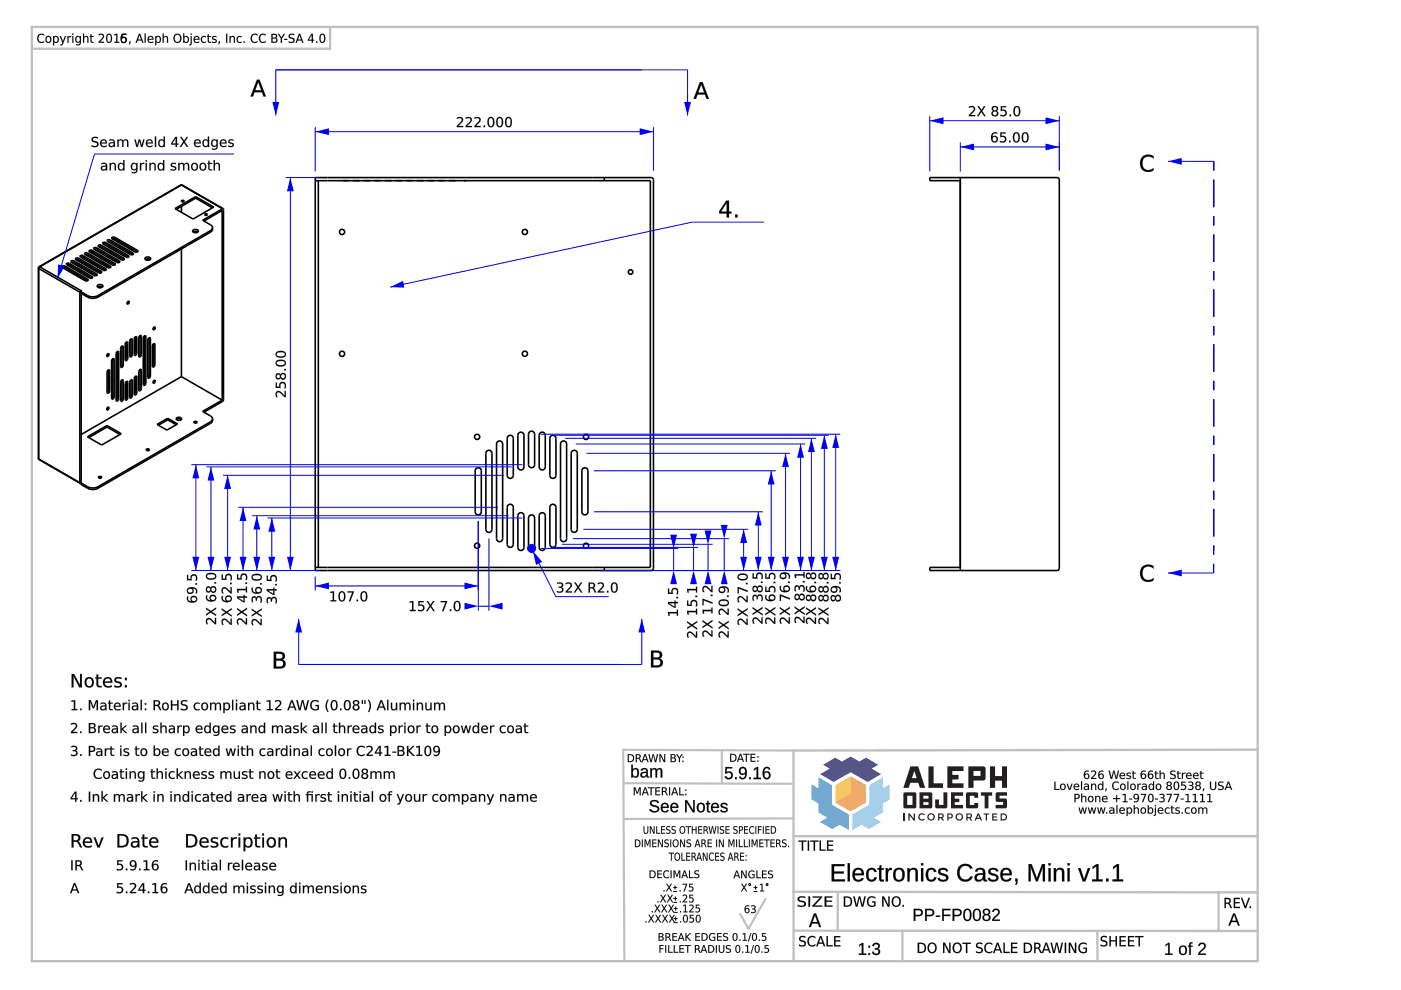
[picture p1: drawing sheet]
<svg xmlns="http://www.w3.org/2000/svg" width="297mm" height="210mm" viewBox="0 0 297 210" stroke-linecap="round" stroke-linejoin="round" font-family="sans-serif">
<g fill="none" stroke="#000" stroke-width=".34">
<path d="M66.8 38.3h61.3M67.5 38.3v82M72.7 38.3h1.2M74.9 38.3h1.3M77.2 38.3h1.3M79.4 38.3h1.3M81.7 38.3h1.3M84 38.3h1.2M86.2 38.3h1.3M88.5 38.3h1.3M90.7 38.3h1.3M93 38.3h1.3"/>
<path d="M95.3 38.3h1.3M98.4 38.3h.4M128.1 37.6h-61.3v83.4h61.3M128.1 37.6h10l.2 .1 .2 .4v82.4v.2l-.4 .3h-10M128.1 37.6v.7M128.1 38.3h9.8v82h-9.8M203.6 38.3h-6.5v-.7h27l.3 .1 .2 .4v82.4l-.2 .4-.3 .1h-27v-.7h6.5M203.6 37.6v83.4M100.9 99.4a.65 .65 0 0 1 .7-.2 .65 .65 0 0 1 .4 .6v8.7a.65 .65 0 0 1-.6 .7 .65 .65 0 0 1-.6-.7v-8.7zM103.2 95.7a.65 .65 0 0 1 .7-.2 .65 .65 0 0 1 .4 .6v16.1a.65 .65 0 0 1-.6 .7 .65 .65 0 0 1-.7-.7v-16.1zM105.5 93.7a.65 .65 0 0 1 .7-.2 .65 .65 0 0 1 .4 .6v20.1a.65 .65 0 0 1-.7 .6 .65 .65 0 0 1-.6-.6v-20.1zM107.7 92.5a.65 .65 0 0 1 .7-.2 .65 .65 0 0 1 .4 .6v7.9a.65 .65 0 0 1-.6 .6 .65 .65 0 0 1-.7-.6v-7.9z"/>
<path d="M110 91.8a.65 .65 0 0 1 .7-.1 .65 .65 0 0 1 .4 .6v6.7a.65 .65 0 0 1-.7 .6 .65 .65 0 0 1-.6-.6v-6.7zM112.2 91.6a.65 .65 0 0 1 .8-.1 .65 .65 0 0 1 .3 .6v6.4a.65 .65 0 0 1-.6 .7 .65 .65 0 0 1-.6-.7v-6.4zM114.5 91.8a.65 .65 0 0 1 .7-.1 .65 .65 0 0 1 .4 .6v6.7a.65 .65 0 0 1-.6 .6 .65 .65 0 0 1-.7-.6v-6.7zM116.8 92.5a.65 .65 0 0 1 .7-.2 .65 .65 0 0 1 .4 .6v7.9a.65 .65 0 0 1-.7 .6 .65 .65 0 0 1-.6-.6v-7.9zM119 93.7a.65 .65 0 0 1 .7-.2 .65 .65 0 0 1 .4 .6v20.1a.65 .65 0 0 1-.6 .6 .65 .65 0 0 1-.7-.6v-20.1zM121.3 95.7a.65 .65 0 0 1 .7-.2 .65 .65 0 0 1 .4 .6v16.1a.65 .65 0 0 1-.7 .7 .65 .65 0 0 1-.6-.7v-16.1zM123.6 99.4a.65 .65 0 0 1 .7-.2 .65 .65 0 0 1 .4 .6v8.7a.65 .65 0 0 1-.7 .7 .65 .65 0 0 1-.6-.7v-8.7zM107.7 107.1a.65 .65 0 0 1 .7-.1 .65 .65 0 0 1 .4 .6v7.8a.65 .65 0 0 1-.6 .7 .65 .65 0 0 1-.7-.7v-7.8zM110 108.9a.65 .65 0 0 1 .7-.1 .65 .65 0 0 1 .4 .5v6.8a.65 .65 0 0 1-.7 .6 .65 .65 0 0 1-.6-.6v-6.8zM112.2 109.4a.65 .65 0 0 1 .8-.2 .65 .65 0 0 1 .3 .6v6.5a.65 .65 0 0 1-.6 .6 .65 .65 0 0 1-.6-.6v-6.5zM114.5 108.9a.65 .65 0 0 1 .7-.1 .65 .65 0 0 1 .4 .5v6.8a.65 .65 0 0 1-.6 .6 .65 .65 0 0 1-.7-.6v-6.8zM116.8 107.1a.65 .65 0 0 1 .7-.1 .65 .65 0 0 1 .4 .6v7.8a.65 .65 0 0 1-.7 .7 .65 .65 0 0 1-.6-.7v-7.8z"/>
<path d="M66.8 120.3h61.3M128.1 120.3v.7"/>
<circle cx="72.5" cy="49.2" r=".55"/>
<circle cx="111.3" cy="49.2" r=".55"/>
<circle cx="133.7" cy="57.7" r=".48"/>
<circle cx="72.5" cy="75" r=".55"/>
<circle cx="111.3" cy="75" r=".55"/>
<circle cx="101.2" cy="92.6" r=".55"/>
<circle cx="124.3" cy="92.6" r=".55"/>
<circle cx="101.2" cy="115.7" r=".55"/>
<circle cx="124.3" cy="115.7" r=".55"/>
</g>
<path d="M66.8 27v9.4M66.8 27.9h71.7M138.5 27v9.2" fill="none" stroke="#00f" stroke-width=".21"/>
<g fill="#00f">
<path d="M66.8 27.9l2.9-.7v1.4z"/>
<path d="M135.6 27.2l2.9 .7-2.9 .7z"/>
</g>
<g fill="#000">
<path d="M96.9 24.9a.74 .74 0 0 1 .9-.1 .74 .74 0 0 1 .3 1l-.9 .9h1v.3h-1.3v-.3l.6-.6a.53 .53 0 0 0 .4-.6 .53 .53 0 0 0-.6-.5l-.4 .2zM98.7 24.9a.74 .74 0 0 1 1-.1 .74 .74 0 0 1 .2 1l-.8 .9h1v.3h-1.4v-.3l.6-.6a.53 .53 0 0 0 .4-.6 .53 .53 0 0 0-.5-.5l-.5 .2zM100.6 24.9a.74 .74 0 0 1 .9-.1 .74 .74 0 0 1 .3 1l-.9 .9h1v.3h-1.3v-.3l.6-.6a.53 .53 0 0 0 .4-.6 .53 .53 0 0 0-.5-.5l-.5 .2zM102.5 26.6h.3v.4h-.3zM103.9 25.1a1.22 1.22 0 0 0 .2 1.7 1.08 1.08 0 0 0 0-1.8zM103.7 24.9a.79 .79 0 0 1 .9 .1 .79 .79 0 0 1 .2 .9 .79 .79 0 0 1-.7 1.1 .79 .79 0 0 1-.8-1.1l.1-.6zM105.7 25.1a1.22 1.22 0 0 0 .2 1.7 1.08 1.08 0 0 0 0-1.8zM105.5 24.9a.79 .79 0 0 1 1 .1 .79 .79 0 0 1 .2 .9 .79 .79 0 0 1-.8 1.1 .79 .79 0 0 1-.7-1.1l.1-.6zM107.6 25.1a1.22 1.22 0 0 0 .2 1.7 1.08 1.08 0 0 0 0-1.8zM107.4 24.9a.79 .79 0 0 1 .9 .1 .79 .79 0 0 1 .2 .9 .79 .79 0 0 1-.7 1.1 .79 .79 0 0 1-.7-1.1l.1-.6z"/>
<path d="M96.9 24.9a.76 .76 0 0 1 .9-.1 .76 .76 0 0 1 .3 1l-.9 .9h1v.3h-1.3a.57 .57 0 0 1 .4-.8l.2-.1a.51 .51 0 0 0 .4-.6 .51 .51 0 0 0-.6-.4l-.4 .1zM96.9 24.9v.3a.53 .53 0 0 1 .8-.1 .53 .53 0 0 1 0 .8l-.8 .8v.3h1.3v-.3h-1l.7-.8a.69 .69 0 0 0 .1-.9 .69 .69 0 0 0-1-.1zM98.7 24.9a.76 .76 0 0 1 1-.1 .76 .76 0 0 1 .2 1l-.8 .9h1v.3h-1.4a.57 .57 0 0 1 .4-.8l.2-.1a.51 .51 0 0 0 .4-.6 .51 .51 0 0 0-.5-.4l-.5 .1zM98.7 24.9v.3a.53 .53 0 0 1 .8-.1 .53 .53 0 0 1 0 .8l-.8 .8v.3h1.4v-.3h-1.1l.8-.8a.69 .69 0 0 0 .1-.9 .69 .69 0 0 0-1-.1zM100.6 24.9a.76 .76 0 0 1 1-.1 .76 .76 0 0 1 .2 1l-.9 .9h1v.3h-1.3a.57 .57 0 0 1 .4-.8l.2-.1a.51 .51 0 0 0 .4-.6 .51 .51 0 0 0-.5-.4l-.5 .1zM100.6 24.9v.3a.53 .53 0 0 1 .8-.1 .53 .53 0 0 1 0 .8l-.8 .8v.3h1.3v-.3h-1l.8-.8a.69 .69 0 0 0 0-.9 .69 .69 0 0 0-.9-.1zM102.5 26.6h.4v.4h-.4zM102.5 26.6v.4h.3v-.4zM103.9 25.1a1.22 1.22 0 0 0 .2 1.7 1.07 1.07 0 0 0 0-1.8zM103.8 25.1a.55 .55 0 0 1 .7 .1 .55 .55 0 0 1 0 .7 .55 .55 0 0 1 0 .7 .55 .55 0 0 1-.7 .1 1.62 1.62 0 0 1 0-1.6zM103.7 24.9a.8 .8 0 0 1 .9 .1 .8 .8 0 0 1 .2 .9 .81 .81 0 0 1-.7 1.1 .81 .81 0 0 1-.8-1.1l.1-.6zM103.7 24.9a1.26 1.26 0 0 0 .4 2.1 1.22 1.22 0 0 0 .2-2.2zM105.8 25.1a1.22 1.22 0 0 0 .1 1.7 1.07 1.07 0 0 0 0-1.8zM105.7 25.1a.55 .55 0 0 1 .7 .1 .55 .55 0 0 1 0 .7 .55 .55 0 0 1-.1 .7 .55 .55 0 0 1-.6 .1 1.62 1.62 0 0 1 0-1.6zM105.5 24.9a.8 .8 0 0 1 1 .1 .8 .8 0 0 1 .2 .9 .81 .81 0 0 1-.8 1.1 .81 .81 0 0 1-.7-1.1l.1-.6zM105.6 24.9a1.26 1.26 0 0 0 .3 2.1 1.22 1.22 0 0 0 .3-2.2zM107.6 25.1a1.22 1.22 0 0 0 .2 1.7 1.07 1.07 0 0 0 0-1.8zM107.5 25.1a.55 .55 0 0 1 .7 .1 .55 .55 0 0 1 .1 .7 .55 .55 0 0 1-.1 .7 .55 .55 0 0 1-.7 .1 1.62 1.62 0 0 1 0-1.6zM107.4 24.9a.8 .8 0 0 1 .9 .1 .8 .8 0 0 1 .3 .9 .81 .81 0 0 1-.8 1.1 .81 .81 0 0 1-.7-1.1v-.6zM107.4 24.9a1.26 1.26 0 0 0 .4 2.1 1.22 1.22 0 0 0 .2-2.2z"/>
</g>
<path d="M114.6 116.3h29.2M142.8 116.3v4.7M127.5 121h16.3" fill="none" stroke="#00f" stroke-width=".21"/>
<g fill="#00f">
<path d="M142.8 121l.7 2.9h-1.4z"/>
<path d="M142.1 113.4h1.4l-.7 2.9z"/>
</g>
<g fill="#000">
<path d="M141.6 129.8h1.9v-.5h.3v1.2h-.3v-.5h-1.6l.1 .6h-.3zM141.6 129.8l.1 .8h.3l-.1-.6h1.6v.5h.2v-1.2h-.2v.5zM141.9 127.9l1.1 .7v-.7zM141.8 127.9h1.2v.8zM141.6 127.6h1.4v-.3h.3l-.1 .3h.6v.3h-.6l.1 1h-.3l-1.4-.9zM141.6 127.6v.4l1.4 .9h.2v-1h.5v-.3h-.5v-.3h-.2v.3zM143.4 126.5h.4v.4h-.4zM143.4 126.5v.3h.3v-.3zM141.6 124.8h.3v.8h.5a.77 .77 0 0 1 .7-1 .77 .77 0 0 1 .7 1.1l-.1 .3h-.3a.55 .55 0 0 0 .1-.8 .55 .55 0 0 0-.9 0l.1 .7h-1.1zM141.6 124.8v1.1h1.1a.58 .58 0 0 1-.1-.8 .58 .58 0 0 1 .9 0 .58 .58 0 0 1 0 .8l-.1 .1h.3a.81 .81 0 0 0-.1-1.1 .81 .81 0 0 0-1.1-.1l-.1 .4v.5h-.5v-.9z"/>
<path d="M141.6 129.8h1.9v-.5h.2v1.2h-.2v-.5h-1.6l.1 .6h-.3zM141.9 127.9l1.1 .7v-.7zM141.6 127.6h1.4v-.3h.2v.3h.5v.3h-.5v1h-.2l-1.4-.9zM143.4 126.5h.3v.3h-.3zM141.6 124.8h.3v.8h.5a.78 .78 0 0 1 .8-1 .78 .78 0 0 1 .5 1.3v.1h-.3a.56 .56 0 0 0 .1-.8 .56 .56 0 0 0-.9 0l.1 .7h-1.1z"/>
</g>
<path d="M116.9 116.1h31.1M147.1 116.1v4.9M127.5 121h20.5" fill="none" stroke="#00f" stroke-width=".21"/>
<g fill="#00f">
<path d="M147.1 121l.7 2.9h-1.5z"/>
<path d="M146.3 113.2h1.5l-.7 2.9z"/>
</g>
<g fill="#000">
<path d="M145.8 134.1a1.12 1.12 0 0 1 1.6 .6l.2 .2-.1-1h.3v1.3a.57 .57 0 0 1-.7-.4l-.2-.2a.51 .51 0 0 0-.5-.4 .51 .51 0 0 0-.5 .5l.2 .5a.6 .6 0 0 1-.5-.4 .6 .6 0 0 1 .1-.6zM145.8 134.1l-.1 .8 .1 .3h.3a.53 .53 0 0 1-.2-.8 .53 .53 0 0 1 .8 0l.9 .8h.2v-1.3h-.2v1l-1.1-.9-.4-.1zM145.7 131.7l1 .7 1.1-.8v.4l-.9 .6 .9 .6v.3l-1.1-.8-1 .7v-.3l.8-.5-.8-.6zM145.7 131.7v.3l.8 .6-.8 .5v.3l1-.7 1.1 .8v-.3l-.9-.6 .9-.6v-.3l-1.1 .7zM145.7 129.5h1.9l-.1-.5h.3v1.3h-.3l.1-.5h-1.6l.1 .5h-.3zM145.7 129.5l.1 .8h.2l-.1-.5h1.7v.5h.2v-1.2h-.2v.4zM145.7 127.3h.2v.9h.5a.77 .77 0 0 1 .8-1.1 .77 .77 0 0 1 .6 1.2v.3h-.4a.55 .55 0 0 0 .1-.9 .55 .55 0 0 0-.8 .1l.1 .7h-1.1zM145.7 127.3v1.2h1a.58 .58 0 0 1 0-.9 .58 .58 0 0 1 .8 0 .58 .58 0 0 1 0 .8v.2l.2-.1a.81 .81 0 0 0 0-1 .81 .81 0 0 0-1.1-.1l-.2 .3 .1 .5h-.6v-.9zM147.4 126.3h.4v.3h-.4zM147.4 126.3v.3h.4v-.3zM145.7 124.9h1.9l-.1-.5h.3v1.2h-.3l.1-.4h-1.6l.1 .5h-.3zM145.7 124.9l.1 .8h.2l-.1-.6h1.7v.5h.2v-1.2h-.2v.5z"/>
<path d="M145.8 134.1a.9 .9 0 0 1 1.4 .4l.4 .4v-1h.2v1.3h-.2l-.7-.6a.53 .53 0 0 0-.5-.4 .53 .53 0 0 0-.5 .5l.2 .5h-.3l-.1-.3zM145.7 131.7l1 .7 1.1-.7v.3l-.9 .6 .9 .6v.3l-1.1-.8-1 .7v-.3l.8-.5-.8-.6zM145.7 129.5h1.9v-.4h.2v1.2h-.2v-.5h-1.7l.1 .5h-.2zM145.7 127.3h.2v.9h.5a.78 .78 0 0 1 .9-1 .78 .78 0 0 1 .5 1.2v.2h-.3a.56 .56 0 0 0 0-.9 .56 .56 0 0 0-.8 .1v.7h-1zM147.4 126.3h.4v.3h-.4zM145.7 124.9h1.9v-.5h.2v1.2h-.2v-.4h-1.7l.1 .5h-.2z"/>
</g>
<path d="M119.2 115.4h31.9M150.1 115.4v5.6M127.5 121h23.6" fill="none" stroke="#00f" stroke-width=".21"/>
<g fill="#00f">
<path d="M150.1 121l.7 2.9h-1.4z"/>
<path d="M149.4 112.5h1.4l-.7 2.9z"/>
</g>
<g fill="#000">
<path d="M149.1 133.9a1.12 1.12 0 0 1 1.5 .5l.2 .3v-1.1h.3v1.4a.57 .57 0 0 1-.7-.4l-.2-.2a.51 .51 0 0 0-.6-.4 .51 .51 0 0 0-.4 .5l.1 .5a.6 .6 0 0 1-.5-.4 .6 .6 0 0 1 .2-.6zM149.1 133.9l-.1 .8v.3h.3a.53 .53 0 0 1-.1-.8 .53 .53 0 0 1 .8 0l.8 .8h.3v-1.3h-.3v1l-1-1h-.5zM148.9 131.5l1.1 .7 1.1-.8v.4l-.9 .6 .9 .6v.3l-1.2-.8-1 .7v-.3l.8-.6-.8-.5zM148.9 131.5v.3l.9 .5-.9 .6v.3l1-.7 1.2 .8v-.3l-1-.6 1-.6v-.3l-1.1 .7zM148.9 129.3h1.9v-.5h.3v1.3h-.3v-.5h-1.6l.1 .5h-.3zM148.9 129.3l.1 .8h.3l-.1-.5h1.6v.5h.3v-1.3h-.3v.5zM148.9 126.9l2.2 .8v.3l-1.9-.7v1h-.3zM148.9 127v1.3h.3v-1l1.9 .7v-.3zM150.7 126.1h.4v.3h-.4zM150.7 126.1v.3h.4v-.3zM149.1 124.4a1.12 1.12 0 0 1 1.5 .6l.2 .2v-1h.3v1.4a.57 .57 0 0 1-.7-.5l-.2-.1a.51 .51 0 0 0-.6-.5 .51 .51 0 0 0-.4 .6l.1 .5a.6 .6 0 0 1-.5-.4 .6 .6 0 0 1 .2-.6zM149.1 124.4l-.1 .8v.3h.3a.53 .53 0 0 1-.1-.8 .53 .53 0 0 1 .8 0l.8 .9h.3v-1.4h-.3v1l-1-.9h-.5z"/>
<path d="M149.1 133.9a.9 .9 0 0 1 1.3 .4l.4 .4v-1h.3v1.3h-.3l-.6-.6a.53 .53 0 0 0-.6-.4 .53 .53 0 0 0-.4 .5l.1 .5h-.3l-.1-.3zM148.9 131.5l1.1 .7 1.1-.7v.3l-.9 .6 .9 .6v.3l-1.2-.8-1 .7v-.3l.8-.6-.8-.5zM148.9 129.3h1.9v-.5h.3v1.3h-.3v-.5h-1.6l.1 .5h-.3zM148.9 127l2.2 .7v.3l-1.9-.7v1h-.3zM150.7 126.1h.4v.3h-.4zM149.1 124.4a.9 .9 0 0 1 1.3 .4l.4 .4v-1h.3v1.4h-.3l-.6-.7a.53 .53 0 0 0-.6-.4 .53 .53 0 0 0-.4 .6l.1 .4h-.3l-.1-.3z"/>
</g>
<path d="M121.4 114.2h33.1M153.6 114.2v6.8M127.5 121h27" fill="none" stroke="#00f" stroke-width=".21"/>
<g fill="#00f">
<path d="M153.6 121l.7 2.9h-1.5z"/>
<path d="M152.8 111.3h1.5l-.7 2.9z"/>
</g>
<g fill="#000">
<path d="M152.5 134a1.12 1.12 0 0 1 1.6 .6l.2 .2-.1-1h.3v1.4a.57 .57 0 0 1-.7-.5l-.2-.1a.51 .51 0 0 0-.5-.4 .51 .51 0 0 0-.5 .5l.2 .5a.6 .6 0 0 1-.5-.4 .6 .6 0 0 1 .1-.6zM152.5 134.1l-.1 .7 .1 .4h.3a.53 .53 0 0 1-.2-.8 .53 .53 0 0 1 .8 0l.9 .8h.2v-1.4h-.2v1.1l-1.1-1h-.4zM152.4 131.6l1 .8 1.1-.8v.3l-.9 .6 .9 .6v.4l-1.1-.8-1 .7v-.4l.8-.5-.8-.5zM152.4 131.7v.3l.8 .5-.8 .5v.3l1-.6 1.1 .7v-.3l-.9-.6 .9-.6v-.3l-1.1 .8zM152.5 129.2a1.12 1.12 0 0 1 1.6 .6l.2 .2-.1-1h.3v1.4a.57 .57 0 0 1-.7-.5l-.2-.1a.51 .51 0 0 0-.5-.4 .51 .51 0 0 0-.5 .5l.2 .5a.6 .6 0 0 1-.5-.4 .6 .6 0 0 1 .1-.6zM152.5 129.3l-.1 .7 .1 .4h.3a.53 .53 0 0 1-.2-.8 .53 .53 0 0 1 .8 0l.9 .8h.2v-1.4h-.2v1.1l-1.1-1h-.4zM152.6 127.6a.57 .57 0 0 0 .3 .6 .57 .57 0 0 0 .5 0h.3a.44 .44 0 0 0 .6-.4 .44 .44 0 0 0-.6-.4h-.7zM152.7 127.6a1.17 1.17 0 0 1 1.6 .2 1.09 1.09 0 0 1-1.7 0zM152.5 127.4a1.29 1.29 0 0 1 2.1 .4 1.25 1.25 0 0 1-2.2 .2zM152.5 127.4a.78 .78 0 0 0 .1 .9 .78 .78 0 0 0 .8 .2 .78 .78 0 0 0 1.1-.7 .78 .78 0 0 0-1.1-.7l-.6 .1zM154.1 126.2h.4v.4h-.4zM154.1 126.3v.3h.4v-.3zM152.5 124.6a1.15 1.15 0 0 1 1.3-.3 1.15 1.15 0 0 1 .7 1.2v.1h-.3a.65 .65 0 0 0 0-.7 .65 .65 0 0 0-.7-.3 .72 .72 0 0 1 .1 1 .72 .72 0 0 1-1 0 .72 .72 0 0 1-.1-1zM152.5 124.6a.69 .69 0 0 0 .1 1 .69 .69 0 0 0 .9-.1 .69 .69 0 0 0 0-.9 .68 .68 0 0 1 .7 .2 .68 .68 0 0 1 0 .8h.2a.98 .98 0 0 0-.2-1.1 .98 .98 0 0 0-1.1-.2zM152.6 125.1a.46 .46 0 0 0 .9 0 .46 .46 0 0 0-.9 0zM152.6 125a.5 .5 0 0 1 1 0 .5 .5 0 0 1-1 0z"/>
<path d="M152.5 134a.9 .9 0 0 1 1.4 .4l.4 .4v-1h.2v1.4h-.2l-.7-.6a.53 .53 0 0 0-.5-.5 .53 .53 0 0 0-.5 .6l.2 .5h-.3l-.1-.4zM152.4 131.7l1 .7 1.1-.8v.3l-.9 .6 .9 .6v.3l-1.1-.7-1 .6v-.3l.8-.5-.8-.5zM152.5 129.2a.9 .9 0 0 1 1.4 .4l.4 .4v-1h.2v1.4h-.2l-.7-.6a.53 .53 0 0 0-.5-.5 .53 .53 0 0 0-.5 .6l.2 .5h-.3l-.1-.4zM152.7 127.6l-.1 .1a.87 .87 0 0 0 1.3 .5 .43 .43 0 0 0 .4-.5 .43 .43 0 0 0-.6-.3zM152.5 127.4a1.27 1.27 0 0 1 2 .4 1.23 1.23 0 0 1-2.1 .2zM154.1 126.3h.4v.3h-.4zM152.5 124.6a1.14 1.14 0 0 1 1.3-.3 1.14 1.14 0 0 1 .7 1.2l-.3 .1a.67 .67 0 0 0 0-.7 .67 .67 0 0 0-.7-.3 .71 .71 0 0 1 0 1 .71 .71 0 0 1-.9 0 .71 .71 0 0 1-.1-1zM152.6 125.1a.5 .5 0 0 0 1 0 .5 .5 0 0 0-1 0z"/>
</g>
<path d="M123.7 112.2h34.9M157.7 112.2v8.8M127.5 121h31.1" fill="none" stroke="#00f" stroke-width=".21"/>
<g fill="#00f">
<path d="M156.9 118.1h1.5l-.7 2.9z"/>
<path d="M157.7 112.2l.7 2.9h-1.5z"/>
</g>
<g fill="#000">
<path d="M156.5 131.3a1.12 1.12 0 0 1 1.6 .6l.2 .2v-1h.2v1.4a.57 .57 0 0 1-.7-.4l-.2-.2a.51 .51 0 0 0-.5-.4 .51 .51 0 0 0-.5 .5l.2 .5a.6 .6 0 0 1-.5-.4 .6 .6 0 0 1 .1-.6zM156.5 131.4l-.1 .8 .1 .3h.3a.53 .53 0 0 1-.2-.8 .53 .53 0 0 1 .9 0l.8 .8h.2v-1.4h-.2v1.1l-1.1-1h-.4zM156.4 129l1 .7 1.1-.8v.4l-.9 .5 .9 .6v.4l-1.1-.8-1 .7v-.4l.8-.5-.8-.5zM156.4 129v.3l.8 .5-.8 .6v.3l1-.7 1.1 .8v-.4l-.9-.6 .9-.5v-.4l-1.1 .8zM156.5 126.5a1.12 1.12 0 0 1 1.6 .6l.2 .2v-1h.2v1.4a.57 .57 0 0 1-.7-.4l-.2-.2a.51 .51 0 0 0-.5-.4 .51 .51 0 0 0-.5 .5l.2 .5a.6 .6 0 0 1-.5-.4 .6 .6 0 0 1 .1-.6zM156.5 126.6l-.1 .8 .1 .3h.3a.53 .53 0 0 1-.2-.8 .53 .53 0 0 1 .9 0l.8 .8h.2v-1.4h-.2v1.1l-1.1-1h-.4zM156.4 124.4l2.1 .8v.3l-1.9-.7v1h-.2zM156.4 124.4v1.4h.2v-1l1.9 .7v-.3zM158.1 123.6h.4v.3h-.4zM158.2 123.6v.3h.3v-.3zM156.6 122.1a.57 .57 0 0 0 .3 .6 .57 .57 0 0 0 .6 .1l.2-.1a.44 .44 0 0 0 .6-.4 .44 .44 0 0 0-.6-.4h-.7zM156.7 122.1a1.17 1.17 0 0 1 1.6 .2 1.09 1.09 0 0 1-1.7 0zM156.5 121.9a1.29 1.29 0 0 1 2.1 .4 1.25 1.25 0 0 1-2.2 .3zM156.5 121.9a.78 .78 0 0 0 .1 .9 .78 .78 0 0 0 .9 .2 .78 .78 0 0 0 1-.7 .78 .78 0 0 0-1-.7l-.6 .1z"/>
<path d="M156.5 131.4a.9 .9 0 0 1 1.4 .4l.4 .3v-1h.2v1.4h-.2l-.6-.6a.53 .53 0 0 0-.6-.4 .53 .53 0 0 0-.5 .5l.2 .5h-.3l-.1-.3zM156.4 129l1 .7 1.1-.8v.4l-.9 .5 .9 .6v.4l-1.1-.8-1 .7v-.3l.8-.6-.8-.5zM156.5 126.6a.9 .9 0 0 1 1.4 .4l.4 .3v-1h.2v1.4h-.2l-.6-.6a.53 .53 0 0 0-.6-.4 .53 .53 0 0 0-.5 .5l.2 .5h-.3l-.1-.3zM156.4 124.4l2.1 .8v.3l-1.9-.7v1h-.2zM158.2 123.6h.3v.3h-.3zM156.7 122.1l-.1 .1a.87 .87 0 0 0 1.3 .5 .43 .43 0 0 0 .4-.5 .43 .43 0 0 0-.6-.3zM156.5 121.9a1.27 1.27 0 0 1 2.1 .4 1.23 1.23 0 0 1-2.2 .2z"/>
</g>
<path d="M125.9 108.5h35.8M160.8 108.5v12.5M127.5 121h34.2" fill="none" stroke="#00f" stroke-width=".21"/>
<g fill="#00f">
<path d="M160 118.1h1.5l-.7 2.9z"/>
<path d="M160.8 108.5l.7 2.9h-1.5z"/>
</g>
<g fill="#000">
<path d="M159.7 131.1a1.12 1.12 0 0 1 1.5 .6l.2 .2v-1h.3v1.3a.57 .57 0 0 1-.7-.4l-.2-.2a.51 .51 0 0 0-.6-.4 .51 .51 0 0 0-.4 .5l.2 .5a.6 .6 0 0 1-.5-.4 .6 .6 0 0 1 .1-.6zM159.7 131.1l-.1 .8 .1 .3h.3a.53 .53 0 0 1-.2-.8 .53 .53 0 0 1 .8 0l.8 .8h.3v-1.3h-.3l.1 1-1.1-.9-.4-.1zM159.6 128.7l1 .7 1.1-.7v.3l-.9 .6 .9 .6v.3l-1.1-.8-1 .7v-.3l.8-.5-.8-.6zM159.6 128.7v.3l.8 .6-.8 .5v.3l1-.7 1.1 .8v-.3l-.9-.6 .9-.6v-.3l-1.1 .7zM159.7 126.3a.49 .49 0 0 1 .5-.2 .49 .49 0 0 1 .3 .4 .58 .58 0 0 1 .6-.5 .58 .58 0 0 1 .6 .4v.2a.52 .52 0 0 1-.4 .8 .76 .76 0 0 0-.2-1.1l-.3 .2-.1 .6h-.3v-.3a.33 .33 0 0 0-.3-.4 .33 .33 0 0 0-.3 .4l.1 .6a.57 .57 0 0 1-.3-1zM159.7 126.3l-.1 .7v.4h.3a.61 .61 0 0 1 .4-1l.1 .2v.5h.3a.48 .48 0 0 1 .3-.8 .48 .48 0 0 1 .5 .7l-.2 .4h.3a.75 .75 0 0 0 0-1 .75 .75 0 0 0-1-.1l-.1 .2a.48 .48 0 0 0-.3-.4 .48 .48 0 0 0-.5 .2zM160.7 124.9a.42 .42 0 0 0 .8 0 .42 .42 0 0 0-.8 0zM160.7 124.8a.45 .45 0 0 1 .9 0 .45 .45 0 0 1-.9 0zM159.7 124.3a.5 .5 0 0 1 .5-.1 .5 .5 0 0 1 .4 .4 .58 .58 0 0 1 .5-.5 .58 .58 0 0 1 .6 .4 .67 .67 0 0 1-.2 1 .67 .67 0 0 1-1-.4h.1a.52 .52 0 0 1-.6 .4 .52 .52 0 0 1-.5-.4zM159.7 124.4a.61 .61 0 0 0-.1 .9 .61 .61 0 0 0 .9 0l.1-.2a.64 .64 0 0 0 .9 .4 .64 .64 0 0 0 .1-1 .57 .57 0 0 0-.6-.4 .57 .57 0 0 0-.4 .5 .49 .49 0 0 0-.4-.4 .49 .49 0 0 0-.5 .2zM159.7 124.9a.4 .4 0 0 0 .8 0 .4 .4 0 0 0-.8 0zM159.7 124.9a.4 .4 0 0 1 .8 0 .4 .4 0 0 1-.8 0zM161.3 123.3h.4v.3h-.4zM161.3 123.3v.3h.4v-.3zM159.6 121.5h.2v.9h.5a.77 .77 0 0 1 .8-1.1 .77 .77 0 0 1 .6 1.2l-.1 .3h-.3a.55 .55 0 0 0 .1-.8 .55 .55 0 0 0-.8 0l.1 .7h-1.1zM159.6 121.5v1.2h1a.58 .58 0 0 1 0-.8 .58 .58 0 0 1 .8-.1 .58 .58 0 0 1 0 .8l-.1 .2h.3a.81 .81 0 0 0 0-1.1 .81 .81 0 0 0-1.1-.1l-.2 .3v.5h-.5v-.9z"/>
<path d="M159.7 131.1a.9 .9 0 0 1 1.3 .4l.4 .4v-1h.3v1.3h-.3l-.6-.6a.53 .53 0 0 0-.6-.4 .53 .53 0 0 0-.4 .5l.2 .5h-.3l-.1-.3zM159.6 128.7l1 .7 1.1-.7v.3l-.9 .6 .9 .6v.3l-1.1-.8-1 .7v-.3l.8-.5-.8-.6zM159.7 126.3l.5-.2 .3 .4a.67 .67 0 0 1 1-.3 .67 .67 0 0 1 .2 .9l-.1 .3h-.3a.57 .57 0 0 0 .2-.7 .57 .57 0 0 0-.7-.3l-.1 .7h-.3v-.3a.35 .35 0 0 0-.3-.4 .35 .35 0 0 0-.3 .4l.1 .6h-.3l-.1-.6zM160.7 124.9a.43 .43 0 0 0 .8 0 .43 .43 0 0 0-.8 0zM159.7 124.4l.5-.2 .4 .4a.66 .66 0 0 1 .9-.3 .66 .66 0 0 1 .2 1 .59 .59 0 0 1-.6 .3 .59 .59 0 0 1-.5-.5 .59 .59 0 0 1-.9 .3 .59 .59 0 0 1-.1-.9zM159.7 124.9a.4 .4 0 0 0 .8 0 .4 .4 0 0 0-.8 0zM161.3 123.3h.4v.3h-.4zM159.6 121.5h.2v.9h.5a.78 .78 0 0 1 .9-1 .78 .78 0 0 1 .5 1.2l-.1 .2h-.3a.56 .56 0 0 0 .1-.9 .56 .56 0 0 0-.8 .1v.7h-1z"/>
</g>
<path d="M125.9 99.8h38.6M163.5 99.8v21.2M127.5 121h37" fill="none" stroke="#00f" stroke-width=".21"/>
<g fill="#00f">
<path d="M162.8 118.1h1.4l-.7 2.9z"/>
<path d="M163.5 99.8l.7 2.9h-1.4z"/>
</g>
<g fill="#000">
<path d="M162.4 131.1a1.12 1.12 0 0 1 1.5 .6l.2 .2v-1h.3v1.4a.57 .57 0 0 1-.7-.5l-.2-.1a.51 .51 0 0 0-.6-.4 .51 .51 0 0 0-.4 .5l.1 .5a.6 .6 0 0 1-.4-.4 .6 .6 0 0 1 .1-.6zM162.4 131.1l-.1 .8 .1 .4h.2a.53 .53 0 0 1-.1-.9 .53 .53 0 0 1 .8 .1l.8 .8h.3v-1.4h-.3v1.1l-1-1h-.4zM162.2 128.7l1.1 .7 1.1-.7v.3l-.9 .6 .9 .6v.4l-1.2-.8-1 .7v-.4l.8-.5-.8-.5zM162.3 128.8v.3l.8 .5-.8 .5v.3l.9-.6 1.2 .7v-.3l-1-.6 1-.6v-.3l-1.1 .8zM163.2 126.7a.46 .46 0 0 0 .9 0 .46 .46 0 0 0-.9 0zM163.2 126.8a.5 .5 0 0 1 1 0 .5 .5 0 0 1-1 0zM162.3 126.1l.3 .1a.65 .65 0 0 0 0 .7 .65 .65 0 0 0 .6 .3 .64 .64 0 0 1 .1-1.1 .75 .75 0 0 1 1.1 .4 .75 .75 0 0 1-.8 1 1.01 1.01 0 0 1-1.1-.2 1.01 1.01 0 0 1-.2-1.2zM162.3 126.2a.98 .98 0 0 0 .2 1.1 .98 .98 0 0 0 1.1 .1 .71 .71 0 0 0 .9-.7 .71 .71 0 0 0-1-.6 .71 .71 0 0 0-.4 1l.2 .1a.68 .68 0 0 1-.8-.3 .68 .68 0 0 1 .1-.7zM162.2 124.4h.3v.8h.5a.77 .77 0 0 1 .8-1 .77 .77 0 0 1 .6 1.1l-.1 .3h-.3a.55 .55 0 0 0 .1-.8 .55 .55 0 0 0-.8 0v.7h-1.1zM162.3 124.4v1.1h1a.58 .58 0 0 1 0-.8 .58 .58 0 0 1 .8 0 .58 .58 0 0 1 0 .8l-.1 .1h.3a.81 .81 0 0 0-.1-1.1 .81 .81 0 0 0-1-.1l-.2 .4v.5h-.5v-.9zM164 123.3h.4v.4h-.4zM164 123.4v.3h.4v-.3zM162.2 121.6h.3v.9h.5a.77 .77 0 0 1 .8-1.1 .77 .77 0 0 1 .6 1.1l-.1 .3h-.3a.55 .55 0 0 0 .1-.8 .55 .55 0 0 0-.8 0v.7h-1.1zM162.3 121.6v1.1h1a.58 .58 0 0 1 0-.8 .58 .58 0 0 1 .8 0 .58 .58 0 0 1 0 .8l-.1 .1h.3a.81 .81 0 0 0-.1-1.1 .81 .81 0 0 0-1 0l-.2 .3v.5h-.5v-.9z"/>
<path d="M162.4 131.1a.9 .9 0 0 1 1.3 .4l.4 .4v-1h.3v1.4h-.3l-.6-.6a.53 .53 0 0 0-.6-.5 .53 .53 0 0 0-.4 .6l.1 .5h-.2l-.1-.4zM162.3 128.8l1 .6 1.1-.7v.3l-.9 .6 .9 .6v.3l-1.2-.7-.9 .6v-.3l.7-.5-.7-.5zM163.2 126.7a.47 .47 0 0 0 .9 0 .47 .47 0 0 0-.9 0zM162.3 126.2h.3a.67 .67 0 0 0-.1 .7 .67 .67 0 0 0 .7 .3 .7 .7 0 0 1 .2-1.1 .7 .7 0 0 1 1 .3 .7 .7 0 0 1-.5 1 1.12 1.12 0 0 1-1.7-.9zM162.3 124.4h.2v.8h.5a.78 .78 0 0 1 .9-1 .78 .78 0 0 1 .5 1.3l-.1 .1h-.3a.56 .56 0 0 0 .1-.8 .56 .56 0 0 0-.9 0l.1 .7h-1zM164 123.4h.4v.3h-.4zM162.3 121.6h.2v.9h.5a.78 .78 0 0 1 .9-1.1 .78 .78 0 0 1 .5 1.3l-.1 .1h-.3a.56 .56 0 0 0 .1-.8 .56 .56 0 0 0-.9 0l.1 .7h-1z"/>
</g>
<path d="M124.3 96.1h43.2M166.5 96.1v24.9M127.5 121h40" fill="none" stroke="#00f" stroke-width=".21"/>
<g fill="#00f">
<path d="M165.8 118.1h1.5l-.8 2.9z"/>
<path d="M166.5 96.1l.8 2.9h-1.5z"/>
</g>
<g fill="#000">
<path d="M165.5 131.1a1.12 1.12 0 0 1 1.5 .6l.2 .2v-1h.3v1.3a.57 .57 0 0 1-.7-.4l-.2-.2a.51 .51 0 0 0-.6-.4 .51 .51 0 0 0-.4 .5l.1 .5a.6 .6 0 0 1-.5-.4 .6 .6 0 0 1 .2-.6zM165.5 131.1l-.1 .8v.3h.3a.53 .53 0 0 1-.1-.8 .53 .53 0 0 1 .8 0l.8 .8h.3v-1.3h-.3v1l-1.1-.9-.4-.1zM165.3 128.7l1.1 .7 1.1-.7v.3l-.9 .6 .9 .6v.3l-1.2-.8-1 .7v-.3l.8-.5-.8-.6zM165.3 128.7v.3l.9 .6-.9 .5v.3l1-.7 1.2 .8v-.3l-1-.6 1-.6v-.3l-1.1 .7zM165.3 126l2.2 .8v.3l-1.9-.7v1h-.3zM165.3 126v1.4h.3v-1l1.9 .7v-.3zM166.3 124.8a.46 .46 0 0 0 .9 0 .46 .46 0 0 0-.9 0zM166.3 124.8a.49 .49 0 0 1 .9 0 .49 .49 0 0 1-.9 0zM165.4 124.2l.3 .1a.65 .65 0 0 0-.1 .7 .65 .65 0 0 0 .7 .3 .64 .64 0 0 1 .1-1.1 .75 .75 0 0 1 1.1 .4 .75 .75 0 0 1-.8 1 1.01 1.01 0 0 1-1.1-.2 1.01 1.01 0 0 1-.2-1.2zM165.4 124.3a.98 .98 0 0 0 .2 1.1 .98 .98 0 0 0 1.1 .1 .71 .71 0 0 0 .8-.7 .71 .71 0 0 0-.9-.6 .71 .71 0 0 0-.4 1l.2 .1a.68 .68 0 0 1-.8-.3 .68 .68 0 0 1 0-.7zM167.1 123.3h.4v.3h-.4zM167.1 123.3v.3h.4v-.3zM165.4 121.7a1.15 1.15 0 0 1 1.4-.4 1.15 1.15 0 0 1 .7 1.3l-.1 .1h-.3a.65 .65 0 0 0 .1-.8 .65 .65 0 0 0-.7-.3 .72 .72 0 0 1 0 1 .72 .72 0 0 1-1 .1 .72 .72 0 0 1-.1-1zM165.4 121.7a.69 .69 0 0 0 .1 1 .69 .69 0 0 0 1-.1 .69 .69 0 0 0-.1-1 .68 .68 0 0 1 .8 .3 .68 .68 0 0 1 0 .8h.2a.98 .98 0 0 0-.2-1.2 .98 .98 0 0 0-1.1-.1zM165.6 122.1a.46 .46 0 0 0 .9 0 .46 .46 0 0 0-.9 0zM165.6 122.1a.49 .49 0 0 1 .9 0 .49 .49 0 0 1-.9 0z"/>
<path d="M165.5 131.1a.9 .9 0 0 1 1.3 .4l.4 .4v-1h.3v1.3h-.3l-.6-.6a.53 .53 0 0 0-.6-.4 .53 .53 0 0 0-.4 .5l.1 .5h-.3l-.1-.3zM165.3 128.7l1.1 .7 1.1-.7v.3l-.9 .6 .9 .6v.3l-1.2-.8-1 .7v-.3l.8-.5-.8-.6zM165.3 126l2.2 .8v.3l-1.9-.7v1h-.3zM166.3 124.8a.47 .47 0 0 0 .9 0 .47 .47 0 0 0-.9 0zM165.4 124.3h.2a.67 .67 0 0 0 0 .7 .67 .67 0 0 0 .7 .3 .7 .7 0 0 1 .1-1.1 .7 .7 0 0 1 1.1 .3 .7 .7 0 0 1-.5 1 1.12 1.12 0 0 1-1.7-.9zM167.1 123.3h.4v.3h-.4zM165.4 121.7a1.14 1.14 0 0 1 1.4-.4 1.14 1.14 0 0 1 .7 1.3l-.3 .1a.67 .67 0 0 0 0-.8 .67 .67 0 0 0-.7-.3 .71 .71 0 0 1 0 1 .71 .71 0 0 1-1 .1 .71 .71 0 0 1-.1-1zM165.6 122.1a.47 .47 0 0 0 .9 0 .47 .47 0 0 0-.9 0z"/>
</g>
<path d="M122.1 94.1h48.6M169.7 94.1v26.9M127.5 121h43.2" fill="none" stroke="#00f" stroke-width=".21"/>
<g fill="#00f">
<path d="M169 118.1h1.5l-.8 2.9z"/>
<path d="M169.7 94.1l.8 2.9h-1.5z"/>
</g>
<g fill="#000">
<path d="M168.6 130.9a1.12 1.12 0 0 1 1.5 .6l.2 .3v-1.1h.3v1.4a.57 .57 0 0 1-.7-.4l-.2-.2a.51 .51 0 0 0-.5-.4 .51 .51 0 0 0-.5 .5l.2 .5a.6 .6 0 0 1-.5-.4 .6 .6 0 0 1 .1-.6zM168.6 131l-.1 .8 .1 .3h.3a.53 .53 0 0 1-.2-.8 .53 .53 0 0 1 .8 0l.8 .8h.3v-1.3h-.3l.1 1-1.1-1h-.4zM168.5 128.6l1 .7 1.1-.8v.4l-.9 .6 .9 .5v.4l-1.1-.8-1 .7v-.4l.8-.5-.8-.5zM168.5 128.6v.3l.8 .5-.8 .6v.3l1-.7 1.1 .8v-.3l-.9-.6 .9-.6v-.4l-1.1 .8zM169.6 126.6a.42 .42 0 0 0 .8 0 .42 .42 0 0 0-.8 0zM169.6 126.6a.45 .45 0 0 1 .9 0 .45 .45 0 0 1-.9 0zM168.6 126.1a.5 .5 0 0 1 .5-.2 .5 .5 0 0 1 .4 .4 .58 .58 0 0 1 .5-.5 .58 .58 0 0 1 .6 .4 .67 .67 0 0 1-.2 1 .67 .67 0 0 1-1-.3h.1a.52 .52 0 0 1-.6 .4 .52 .52 0 0 1-.5-.5zM168.6 126.1a.61 .61 0 0 0-.1 .9 .61 .61 0 0 0 .9 0l.1-.2a.64 .64 0 0 0 .9 .4 .64 .64 0 0 0 .1-1 .57 .57 0 0 0-.6-.3 .57 .57 0 0 0-.4 .5 .49 .49 0 0 0-.4-.5 .49 .49 0 0 0-.5 .2zM168.6 126.6a.4 .4 0 0 0 .8 0 .4 .4 0 0 0-.8 0zM168.6 126.6a.4 .4 0 0 1 .8 0 .4 .4 0 0 1-.8 0zM168.6 124.3a.49 .49 0 0 1 .5-.2 .49 .49 0 0 1 .3 .4 .58 .58 0 0 1 .6-.5 .58 .58 0 0 1 .6 .4v.2a.52 .52 0 0 1-.4 .8 .76 .76 0 0 0-.2-1.1l-.3 .2-.1 .6h-.3v-.3a.33 .33 0 0 0-.3-.4 .33 .33 0 0 0-.3 .4l.1 .6a.57 .57 0 0 1-.3-1zM168.6 124.3l-.1 .8v.3h.3a.61 .61 0 0 1 .4-1l.1 .2v.5h.3a.48 .48 0 0 1 .4-.8 .48 .48 0 0 1 .4 .7l-.2 .4h.3a.75 .75 0 0 0 0-1 .75 .75 0 0 0-1-.1l-.1 .2a.48 .48 0 0 0-.3-.4 .48 .48 0 0 0-.5 .2zM170.2 123.2h.4v.3h-.4zM170.2 123.2v.3h.4v-.3zM168.5 121.7h1.8v-.4h.3v1.2h-.3v-.5h-1.6l.2 .6h-.3zM168.5 121.7l.1 .8h.2l-.1-.5h1.7l-.1 .5h.3v-1.2h-.3l.1 .5z"/>
<path d="M168.6 131a.9 .9 0 0 1 1.3 .4l.4 .4v-1h.3v1.3h-.3l-.6-.6a.53 .53 0 0 0-.6-.4 .53 .53 0 0 0-.4 .5l.2 .5h-.3l-.1-.3zM168.5 128.6l1 .7 1.1-.8v.4l-.9 .6 .9 .6v.3l-1.1-.8-1 .7v-.3l.8-.6-.8-.5zM169.6 126.6a.43 .43 0 0 0 .8 0 .43 .43 0 0 0-.8 0zM168.6 126.1l.5-.2 .4 .4a.66 .66 0 0 1 .9-.3 .66 .66 0 0 1 .2 1 .59 .59 0 0 1-.6 .3 .59 .59 0 0 1-.5-.4 .59 .59 0 0 1-.9 .2 .59 .59 0 0 1-.1-.9zM168.6 126.6a.4 .4 0 0 0 .8 0 .4 .4 0 0 0-.8 0zM168.6 124.3l.5-.2 .3 .4a.67 .67 0 0 1 1-.3 .67 .67 0 0 1 .2 .9l-.1 .3h-.3a.57 .57 0 0 0 .2-.7 .57 .57 0 0 0-.7-.3l-.1 .7h-.3v-.3a.35 .35 0 0 0-.3-.4 .35 .35 0 0 0-.3 .4l.1 .6h-.3l-.1-.6zM170.2 123.2h.4v.3h-.4zM168.5 121.7h1.8v-.4h.3v1.2h-.3v-.5h-1.6l.1 .5h-.2z"/>
</g>
<path d="M119.8 92.9h53.2M172 92.9v28.1M127.5 121h45.5" fill="none" stroke="#00f" stroke-width=".21"/>
<g fill="#00f">
<path d="M171.3 118.1h1.5l-.8 2.9z"/>
<path d="M172 92.9l.8 2.9h-1.5z"/>
</g>
<g fill="#000">
<path d="M171 131.1a1.12 1.12 0 0 1 1.6 .6l.2 .2v-1h.2v1.4a.57 .57 0 0 1-.7-.5l-.2-.1a.51 .51 0 0 0-.5-.4 .51 .51 0 0 0-.5 .5l.2 .5a.6 .6 0 0 1-.5-.4 .6 .6 0 0 1 .1-.6zM171 131.1l-.1 .8 .1 .4h.3a.53 .53 0 0 1-.2-.9 .53 .53 0 0 1 .9 .1l.8 .8h.2v-1.4h-.2v1.1l-1.1-1h-.4zM170.9 128.7l1 .8 1.1-.8v.3l-.9 .6 .9 .6v.4l-1.1-.8-1 .7v-.4l.8-.5-.8-.5zM170.9 128.8v.3l.8 .5-.8 .5v.3l1-.6 1.1 .7v-.3l-.9-.6 .9-.6v-.3l-1.1 .8zM172 126.8a.45 .45 0 0 0 .9 0 .45 .45 0 0 0-.9 0zM172 126.8a.45 .45 0 0 1 .9 0 .45 .45 0 0 1-.9 0zM171 126.3a.5 .5 0 0 1 .5-.2 .5 .5 0 0 1 .4 .4 .58 .58 0 0 1 .5-.5 .58 .58 0 0 1 .6 .4 .67 .67 0 0 1-.2 1 .67 .67 0 0 1-.9-.3v-.1a.52 .52 0 0 1-.6 .5 .52 .52 0 0 1-.4-.5zM171 126.3a.61 .61 0 0 0-.1 .9 .61 .61 0 0 0 .9 0l.1-.2a.64 .64 0 0 0 .9 .4 .64 .64 0 0 0 .2-1 .57 .57 0 0 0-.6-.3 .57 .57 0 0 0-.5 .4 .49 .49 0 0 0-.4-.4 .49 .49 0 0 0-.5 .2zM171 126.8a.4 .4 0 0 0 .8 0 .4 .4 0 0 0-.8 0zM171 126.8a.4 .4 0 0 1 .8 0 .4 .4 0 0 1-.8 0zM171.9 124.8a.46 .46 0 0 0 .9 0 .46 .46 0 0 0-.9 0zM171.8 124.9a.5 .5 0 0 1 1 0 .5 .5 0 0 1-1 0zM170.9 124.3h.3a.65 .65 0 0 0 0 .7 .65 .65 0 0 0 .7 .3 .64 .64 0 0 1 0-1.1 .75 .75 0 0 1 1.2 .5 .75 .75 0 0 1-.8 .9 1.01 1.01 0 0 1-1.2-.2 1.01 1.01 0 0 1-.2-1.1zM170.9 124.3h.1a.98 .98 0 0 0 .2 1.1 .98 .98 0 0 0 1.1 .2 .71 .71 0 0 0 .8-.8 .71 .71 0 0 0-.9-.6 .71 .71 0 0 0-.4 1l.1 .2a.68 .68 0 0 1-.7-.3 .68 .68 0 0 1 0-.8zM172.6 123.3h.4v.4h-.4zM172.7 123.4v.3h.3v-.3zM172 122.1a.45 .45 0 0 0 .9 0 .45 .45 0 0 0-.9 0zM172 122.1a.45 .45 0 0 1 .9 0 .45 .45 0 0 1-.9 0zM171 121.6a.5 .5 0 0 1 .5-.2 .5 .5 0 0 1 .4 .4 .58 .58 0 0 1 .5-.4 .58 .58 0 0 1 .6 .3 .67 .67 0 0 1-.2 1 .67 .67 0 0 1-.9-.3 .52 .52 0 0 1-.6 .4 .52 .52 0 0 1-.4-.5zM171 121.6a.61 .61 0 0 0-.1 .9 .61 .61 0 0 0 .9 .1l.1-.3a.64 .64 0 0 0 .9 .4 .64 .64 0 0 0 .2-1 .57 .57 0 0 0-.6-.3 .57 .57 0 0 0-.5 .5 .49 .49 0 0 0-.4-.4 .49 .49 0 0 0-.5 .1zM171 122.1a.4 .4 0 0 0 .8 0 .4 .4 0 0 0-.8 0zM171 122.1a.4 .4 0 0 1 .8 0 .4 .4 0 0 1-.8 0z"/>
<path d="M171 131.1a.9 .9 0 0 1 1.4 .4l.4 .4v-1h.2v1.4h-.2l-.6-.6a.53 .53 0 0 0-.6-.5 .53 .53 0 0 0-.5 .6l.2 .5h-.3l-.1-.4zM170.9 128.8l1 .7 1.1-.8v.3l-.9 .6 .9 .6v.3l-1.1-.7-1 .6v-.3l.8-.5-.8-.5zM172 126.8a.45 .45 0 0 0 .9 0 .45 .45 0 0 0-.9 0zM171 126.3l.6-.2 .3 .4a.66 .66 0 0 1 .9-.3 .66 .66 0 0 1 .2 1 .59 .59 0 0 1-.6 .3 .59 .59 0 0 1-.5-.5 .59 .59 0 0 1-.9 .3 .59 .59 0 0 1-.1-.9zM171 126.8a.4 .4 0 0 0 .8 0 .4 .4 0 0 0-.8 0zM171.8 124.8a.5 .5 0 0 0 1 0 .5 .5 0 0 0-1 0zM170.9 124.3h.3a.67 .67 0 0 0 0 .7 .67 .67 0 0 0 .7 .3 .7 .7 0 0 1 .1-1 .7 .7 0 0 1 1 .3 .7 .7 0 0 1-.4 .9 1.12 1.12 0 0 1-1.7-.9zM172.7 123.4h.3v.3h-.3zM172 122.1a.45 .45 0 0 0 .9 0 .45 .45 0 0 0-.9 0zM171 121.6l.6-.1 .3 .3a.66 .66 0 0 1 .9-.3 .66 .66 0 0 1 .2 1 .59 .59 0 0 1-.6 .3 .59 .59 0 0 1-.5-.4 .59 .59 0 0 1-.9 .2 .59 .59 0 0 1-.1-.9zM171 122.1a.4 .4 0 0 0 .8 0 .4 .4 0 0 0-.8 0z"/>
</g>
<path d="M117.6 92.3h58.1M174.8 92.3v28.7M127.5 121h48.2" fill="none" stroke="#00f" stroke-width=".21"/>
<g fill="#00f">
<path d="M174 118.1h1.5l-.7 2.9z"/>
<path d="M174.8 92.3l.7 2.9h-1.5z"/>
</g>
<g fill="#000">
<path d="M173.7 131.2a1.12 1.12 0 0 1 1.5 .5l.2 .3v-1h.3v1.3a.57 .57 0 0 1-.7-.4l-.2-.2a.51 .51 0 0 0-.6-.4 .51 .51 0 0 0-.4 .5l.1 .5a.6 .6 0 0 1-.5-.4 .6 .6 0 0 1 .2-.6zM173.7 131.2l-.2 .8 .1 .3h.3a.53 .53 0 0 1-.1-.8 .53 .53 0 0 1 .8 0l.8 .8h.3v-1.3h-.3v1l-1.1-1h-.4zM173.5 128.8l1.1 .7 1.1-.8v.4l-.9 .6 .9 .6v.3l-1.2-.8-1 .7v-.3l.8-.6-.8-.5zM173.5 128.8v.3l.9 .5-.9 .6v.3l1-.7 1.2 .8v-.3l-1-.6 1-.6v-.3l-1.1 .7zM174.7 126.8a.42 .42 0 0 0 .8 0 .42 .42 0 0 0-.8 0zM174.6 126.8a.45 .45 0 0 1 .9 0 .45 .45 0 0 1-.9 0zM173.6 126.3a.5 .5 0 0 1 .6-.2 .5 .5 0 0 1 .3 .4 .58 .58 0 0 1 .5-.5 .58 .58 0 0 1 .6 .4 .67 .67 0 0 1-.1 1 .67 .67 0 0 1-1-.3 .52 .52 0 0 1-.5 .4 .52 .52 0 0 1-.5-.5zM173.7 126.3a.61 .61 0 0 0-.1 .9 .61 .61 0 0 0 .9 0v-.2a.64 .64 0 0 0 1 .4 .64 .64 0 0 0 .1-1 .57 .57 0 0 0-.6-.3 .57 .57 0 0 0-.5 .5 .49 .49 0 0 0-.3-.4 .49 .49 0 0 0-.5 .1zM173.7 126.8a.37 .37 0 0 0 .7 0 .37 .37 0 0 0-.7 0zM173.7 126.8a.4 .4 0 0 1 .8 0 .4 .4 0 0 1-.8 0zM174.7 124.9a.42 .42 0 0 0 .8 0 .42 .42 0 0 0-.8 0zM174.6 124.9a.45 .45 0 0 1 .9 0 .45 .45 0 0 1-.9 0zM173.6 124.4a.5 .5 0 0 1 .6-.1 .5 .5 0 0 1 .3 .4 .58 .58 0 0 1 .5-.5 .58 .58 0 0 1 .6 .3 .67 .67 0 0 1-.1 1.1 .67 .67 0 0 1-1-.4 .52 .52 0 0 1-.5 .4 .52 .52 0 0 1-.5-.5zM173.7 124.5a.61 .61 0 0 0-.1 .8 .61 .61 0 0 0 .9 .1v-.2a.64 .64 0 0 0 1 .4 .64 .64 0 0 0 .1-1 .57 .57 0 0 0-.6-.4 .57 .57 0 0 0-.5 .5 .49 .49 0 0 0-.3-.4 .49 .49 0 0 0-.5 .2zM173.7 125a.37 .37 0 0 0 .7 0 .37 .37 0 0 0-.7 0zM173.7 125a.4 .4 0 0 1 .8 0 .4 .4 0 0 1-.8 0zM175.3 123.4h.4v.3h-.4zM175.3 123.4v.3h.4v-.3zM174.7 122.2a.42 .42 0 0 0 .8 0 .42 .42 0 0 0-.8 0zM174.6 122.1a.45 .45 0 0 1 .9 0 .45 .45 0 0 1-.9 0zM173.6 121.6a.5 .5 0 0 1 .6-.1 .5 .5 0 0 1 .3 .4 .58 .58 0 0 1 .5-.5 .58 .58 0 0 1 .6 .3 .67 .67 0 0 1-.1 1.1 .67 .67 0 0 1-1-.4 .52 .52 0 0 1-.5 .4 .52 .52 0 0 1-.5-.5zM173.7 121.7a.61 .61 0 0 0-.1 .8 .61 .61 0 0 0 .9 .1v-.2a.64 .64 0 0 0 1 .4 .64 .64 0 0 0 .1-1 .57 .57 0 0 0-.6-.4 .57 .57 0 0 0-.5 .5 .49 .49 0 0 0-.3-.4 .49 .49 0 0 0-.5 .2zM173.7 122.2a.37 .37 0 0 0 .7 0 .37 .37 0 0 0-.7 0zM173.7 122.2a.4 .4 0 0 1 .8 0 .4 .4 0 0 1-.8 0z"/>
<path d="M173.7 131.2a.9 .9 0 0 1 1.3 .4l.4 .4v-1h.3v1.3h-.3l-.6-.6a.53 .53 0 0 0-.6-.4 .53 .53 0 0 0-.4 .5l.1 .5h-.3l-.1-.3zM173.5 128.8l1.1 .7 1.1-.7v.3l-.9 .6 .9 .6v.3l-1.2-.8-1 .7v-.3l.8-.6-.8-.5zM174.7 126.8a.43 .43 0 0 0 .8 0 .43 .43 0 0 0-.8 0zM173.6 126.3l.6-.1 .3 .3a.66 .66 0 0 1 1-.3 .66 .66 0 0 1 .1 1 .59 .59 0 0 1-.6 .3 .59 .59 0 0 1-.5-.4 .59 .59 0 0 1-.8 .2 .59 .59 0 0 1-.1-.9zM173.7 126.8a.38 .38 0 0 0 .7 0 .38 .38 0 0 0-.7 0zM174.7 124.9a.43 .43 0 0 0 .8 0 .43 .43 0 0 0-.8 0zM173.6 124.4l.6-.1 .3 .4a.66 .66 0 0 1 1-.4 .66 .66 0 0 1 .1 1 .59 .59 0 0 1-.6 .4 .59 .59 0 0 1-.5-.5 .59 .59 0 0 1-.8 .3 .59 .59 0 0 1-.1-.9zM173.7 125a.38 .38 0 0 0 .7 0 .38 .38 0 0 0-.7 0zM175.3 123.4h.4v.3h-.4zM174.7 122.2a.43 .43 0 0 0 .8 0 .43 .43 0 0 0-.8 0zM173.6 121.7l.6-.2 .3 .4a.66 .66 0 0 1 1-.4 .66 .66 0 0 1 .1 1 .59 .59 0 0 1-.6 .4 .59 .59 0 0 1-.5-.5 .59 .59 0 0 1-.8 .3 .59 .59 0 0 1-.1-.9zM173.7 122.2a.38 .38 0 0 0 .7 0 .38 .38 0 0 0-.7 0z"/>
</g>
<path d="M114.6 92.1h63.6M177.2 92.1v28.9M127.5 121h50.7" fill="none" stroke="#00f" stroke-width=".21"/>
<g fill="#00f">
<path d="M176.5 118.1h1.4l-.7 2.9z"/>
<path d="M177.2 92.1l.7 2.9h-1.4z"/>
</g>
<g fill="#000">
<path d="M177.3 126.8a.43 .43 0 0 0 .8 0 .43 .43 0 0 0-.8 0zM176.2 126.3l.6-.1 .3 .3a.66 .66 0 0 1 1-.3 .66 .66 0 0 1 .1 1 .59 .59 0 0 1-.6 .4 .59 .59 0 0 1-.5-.5 .59 .59 0 0 1-.8 .3 .59 .59 0 0 1-.1-.9zM176.3 126.8a.38 .38 0 0 0 .7 0 .38 .38 0 0 0-.7 0zM176.2 124.6a1.14 1.14 0 0 1 1.4-.4 1.14 1.14 0 0 1 .7 1.3l-.3 .1a.67 .67 0 0 0 0-.8 .67 .67 0 0 0-.7-.3 .71 .71 0 0 1 0 1 .71 .71 0 0 1-1 .1 .71 .71 0 0 1-.1-1zM176.4 125a.47 .47 0 0 0 .9 0 .47 .47 0 0 0-.9 0zM177.9 123.4h.4v.3h-.4zM176.1 121.7h.3v.8h.5a.78 .78 0 0 1 .8-1 .78 .78 0 0 1 .6 1.2l-.1 .2h-.3a.56 .56 0 0 0 .1-.9 .56 .56 0 0 0-.9 .1l.1 .7h-1.1z"/>
<path d="M177.3 126.8a.42 .42 0 0 0 .8 0 .42 .42 0 0 0-.8 0zM177.2 126.8a.45 .45 0 0 1 .9 0 .45 .45 0 0 1-.9 0zM176.2 126.3a.5 .5 0 0 1 .6-.2 .5 .5 0 0 1 .3 .4 .58 .58 0 0 1 .5-.4 .58 .58 0 0 1 .6 .3 .67 .67 0 0 1-.1 1 .67 .67 0 0 1-1-.3 .52 .52 0 0 1-.5 .4 .52 .52 0 0 1-.5-.5zM176.3 126.3a.61 .61 0 0 0-.1 .9 .61 .61 0 0 0 .9 .1v-.2a.64 .64 0 0 0 1 .3 .64 .64 0 0 0 .1-1 .57 .57 0 0 0-.6-.3 .57 .57 0 0 0-.5 .5 .49 .49 0 0 0-.3-.4 .49 .49 0 0 0-.5 .1zM176.3 126.8a.37 .37 0 0 0 .7 0 .37 .37 0 0 0-.7 0zM176.3 126.8a.4 .4 0 0 1 .8 0 .4 .4 0 0 1-.8 0zM176.2 124.6a1.15 1.15 0 0 1 1.4-.4 1.15 1.15 0 0 1 .7 1.3l-.1 .1h-.3a.65 .65 0 0 0 .1-.8 .65 .65 0 0 0-.7-.3 .72 .72 0 0 1 0 1 .72 .72 0 0 1-1 .1 .72 .72 0 0 1-.1-1zM176.2 124.6a.69 .69 0 0 0 .1 1 .69 .69 0 0 0 1-.1 .69 .69 0 0 0-.1-1 .68 .68 0 0 1 .8 .3 .68 .68 0 0 1 0 .8h.2a.98 .98 0 0 0-.2-1.2 .98 .98 0 0 0-1.1-.1zM176.4 125a.46 .46 0 0 0 .9 0 .46 .46 0 0 0-.9 0zM176.4 125a.49 .49 0 0 1 .9 0 .49 .49 0 0 1-.9 0zM177.9 123.4h.4v.3h-.4zM177.9 123.4v.3h.4v-.3zM176.1 121.6h.3v.9h.5a.77 .77 0 0 1 .8-1 .77 .77 0 0 1 .6 1.1l-.1 .3h-.3a.55 .55 0 0 0 .1-.8 .55 .55 0 0 0-.9 0l.1 .7h-1.1zM176.1 121.7v1.1h1.1a.58 .58 0 0 1 0-.8 .58 .58 0 0 1 .8-.1 .58 .58 0 0 1 0 .8l-.1 .2h.3a.81 .81 0 0 0-.1-1.1 .81 .81 0 0 0-1-.1l-.2 .4v.4h-.5v-.8z"/>
</g>
<path d="M101.4 110.5v14.7M66.8 122.2v3M66.8 124.2h34.6" fill="none" stroke="#00f" stroke-width=".21"/>
<g fill="#00f">
<path d="M66.8 124.2l2.9-.7v1.5z"/>
<path d="M98.5 123.5l2.9 .7-2.9 .8z"/>
</g>
<g fill="#000">
<path d="M70 125.5l.8-.1v1.9h.5v.2h-1.2v-.2h.4v-1.7l-.5 .1zM72.3 125.6a1.22 1.22 0 0 0 .2 1.7 1.08 1.08 0 0 0 0-1.7zM72.1 125.5a.79 .79 0 0 1 .9 .1 .79 .79 0 0 1 .2 .8 .79 .79 0 0 1-.7 1.1 .79 .79 0 0 1-.7-1.1v-.6zM73.7 125.4h1.3l-.7 2.1h-.3l.7-1.9h-1zM75.6 127.1h.3v.4h-.3zM77 125.6a1.22 1.22 0 0 0 .2 1.7 1.08 1.08 0 0 0 0-1.7zM76.8 125.5a.79 .79 0 0 1 .9 .1 .79 .79 0 0 1 .2 .8 .79 .79 0 0 1-.7 1.1 .79 .79 0 0 1-.8-1.1l.1-.6z"/>
<path d="M70 125.5l.8-.1v1.9l.5-.1v.3h-1.2v-.3l.4 .1v-1.6l-.5 .1zM70 125.5v.2l.6-.1v1.7h-.5v.2h1.2v-.2h-.5v-1.9zM72.3 125.6a1.22 1.22 0 0 0 .2 1.7 1.07 1.07 0 0 0 0-1.7zM72.2 125.7a.55 .55 0 0 1 .7 .1 .55 .55 0 0 1 .1 .6 .55 .55 0 0 1-.1 .7 .55 .55 0 0 1-.7 .1 1.62 1.62 0 0 1 0-1.5zM72.1 125.5a.8 .8 0 0 1 .9 0 .8 .8 0 0 1 .2 .9 .81 .81 0 0 1-.7 1.2 .81 .81 0 0 1-.8-1.2l.1-.6zM72.1 125.5a1.26 1.26 0 0 0 .4 2 1.22 1.22 0 0 0 .2-2.1zM73.7 125.4h1.3l-.7 2.1h-.4l.8-1.9h-1zM73.7 125.4v.2h1l-.7 1.9h.3l.7-2.1zM75.6 127.1h.3v.4h-.3zM75.6 127.1v.4h.3v-.4zM77 125.6a1.22 1.22 0 0 0 .2 1.7 1.07 1.07 0 0 0 0-1.7zM76.9 125.7a.55 .55 0 0 1 .7 .1 .55 .55 0 0 1 0 .6 .55 .55 0 0 1 0 .7 .55 .55 0 0 1-.7 .1 1.62 1.62 0 0 1 0-1.5zM76.7 125.5a.8 .8 0 0 1 1 0 .8 .8 0 0 1 .2 .9 .81 .81 0 0 1-.7 1.2 .81 .81 0 0 1-.8-1.2l.1-.6zM76.8 125.5a1.26 1.26 0 0 0 .4 2 1.22 1.22 0 0 0 .2-2.1z"/>
</g>
<path d="M101.4 110.5v19M103.7 114.2v15.3M101.4 128.5h2.3" fill="none" stroke="#00f" stroke-width=".21"/>
<g fill="#00f">
<path d="M103.7 128.5l2.9-.7v1.4z"/>
<path d="M98.5 127.8l2.9 .7-2.9 .7z"/>
</g>
<g fill="#000">
<path d="M86.9 127.5l.7-.1v1.9h.5v.3h-1.2v-.3h.5v-1.6l-.5 .1zM88.7 127.4h1.1v.3h-.8v.5a.78 .78 0 0 1 1 .9 .78 .78 0 0 1-1.2 .5l-.2-.1v-.3a.56 .56 0 0 0 .9 .1 .56 .56 0 0 0-.1-.9l-.7 .1zM90.4 127.4h.3l.6 .8 .5-.8h.3l-.7 1.1 .8 1.1h-.3l-.6-.9-.6 .9h-.4l.8-1.2zM93.4 127.4h1.4l-.8 2.2h-.3l.8-1.9h-1.1zM95.4 129.2h.3v.4h-.3zM96.7 127.7a1.22 1.22 0 0 0 .2 1.7 1.08 1.08 0 0 0 0-1.8zM96.5 127.5a.79 .79 0 0 1 .9 .1 .79 .79 0 0 1 .2 .9 .79 .79 0 0 1-.7 1.1 .79 .79 0 0 1-.7-1.1l.1-.6z"/>
<path d="M86.8 127.5l.9-.1-.1 1.9h.5v.3h-1.2v-.3h.5v-1.6l-.6 .1zM86.9 127.5v.3l.5-.1v1.6h-.5v.3h1.2v-.3h-.5v-1.9zM88.7 127.4h1.2v.3h-.9v.5a.77 .77 0 0 1 1 .8 .77 .77 0 0 1-1.1 .6l-.3-.1v-.3a.55 .55 0 0 0 .8 .1 .55 .55 0 0 0 0-.9l-.7 .1zM88.7 127.4v1.1a.58 .58 0 0 1 .8 0 .58 .58 0 0 1 .1 .8 .58 .58 0 0 1-.9 0l-.1-.1v.3a.81 .81 0 0 0 1.1-.1 .81 .81 0 0 0 .1-1l-.4-.2h-.4v-.5h.8v-.3zM90.4 127.4h.4l.5 .8 .5-.8h.3l-.7 1.1 .8 1.1h-.4l-.5-.9-.6 .9h-.4l.8-1.2zM90.4 127.4l.7 1-.8 1.2h.4l.6-1 .6 1h.3l-.8-1.1 .7-1.1h-.3l-.5 .9-.6-.9zM93.4 127.4h1.4l-.8 2.2h-.3l.8-1.9h-1.1zM93.4 127.4v.3h1.1l-.8 1.8 .3 .1 .8-2.2zM95.4 129.2h.3v.4h-.3zM95.4 129.2v.4h.3v-.4zM96.7 127.7a1.22 1.22 0 0 0 .2 1.7 1.07 1.07 0 0 0 0-1.8zM96.7 127.7a.55 .55 0 0 1 .6 .1 .55 .55 0 0 1 .1 .7 .55 .55 0 0 1-.1 .7 .55 .55 0 0 1-.6 .1 1.62 1.62 0 0 1 0-1.6zM96.5 127.5a.8 .8 0 0 1 .9 .1 .8 .8 0 0 1 .3 .9 .81 .81 0 0 1-.8 1.1 .81 .81 0 0 1-.7-1.1l.1-.6zM96.5 127.5a1.26 1.26 0 0 0 .4 2.1 1.22 1.22 0 0 0 .2-2.2z"/>
</g>
<circle cx="112.7" cy="116.3" r=".48" fill="#00f"/>
<path d="M111.8 116.3a.95 .95 0 0 1 1.9 0 .95 .95 0 0 1-1.9 0z" fill="#00f"/>
<path d="M112.7 116.3l5.1 10.2" fill="none" stroke="#00f" stroke-width=".21"/>
<path d="M113 116.9l2 2.2-1.3 .7z" fill="#00f"/>
<path d="M60.6 37.6h6.9M61.6 37.6v83.4M60.6 121h6.9M117.8 126.5h11.2" fill="none" stroke="#00f" stroke-width=".21"/>
<g fill="#000">
<path d="M118.1 123.6a.73 .73 0 0 1 .9-.1 .73 .73 0 0 1 .3 .8l-.3 .2a.67 .67 0 0 1 .3 .9 .67 .67 0 0 1-.9 .2h-.3v-.3a.57 .57 0 0 0 .7 .1 .57 .57 0 0 0 .2-.7l-.6-.1v-.2h.3a.35 .35 0 0 0 .4-.4 .35 .35 0 0 0-.4-.3l-.6 .1zM119.9 123.6a.74 .74 0 0 1 1-.1 .74 .74 0 0 1 .2 1l-.8 .9h1v.2h-1.4v-.2l.6-.6a.53 .53 0 0 0 .5-.6 .53 .53 0 0 0-.6-.5l-.5 .2zM121.8 123.5h.3l.5 .8 .5-.8h.3l-.7 1 .8 1.1h-.3l-.6-.9-.6 .9h-.3l.7-1.1zM124.8 123.5h.6a.59 .59 0 0 1 .7 .4 .59 .59 0 0 1-.3 .7l.6 1h-.3l-.3-.7-.4-.2h-.3v.9h-.3zM125.1 123.7v.8h.3a.38 .38 0 0 0 .5-.4 .38 .38 0 0 0-.5-.4zM126.7 123.6a.74 .74 0 0 1 1-.1 .74 .74 0 0 1 .2 1l-.8 .9h1v.2h-1.4v-.2l.6-.6a.53 .53 0 0 0 .5-.6 .53 .53 0 0 0-.6-.5l-.5 .2zM128.7 125.3h.3v.3h-.3zM130 123.8a1.22 1.22 0 0 0 .2 1.6 1.08 1.08 0 0 0 0-1.7zM129.8 123.6a.79 .79 0 0 1 1 .1 .79 .79 0 0 1 .2 .9 .79 .79 0 0 1-.8 1.1 .79 .79 0 0 1-.7-1.1l.1-.6z"/>
<path d="M118.1 123.6a.74 .74 0 0 1 .9-.1 .74 .74 0 0 1 .3 .8l-.3 .2a.58 .58 0 0 1 .5 .5 .58 .58 0 0 1-.4 .6l-.2 .1a.52 .52 0 0 1-.8-.4 .76 .76 0 0 0 1.1-.3l-.2-.3-.6-.1v-.2h.3a.33 .33 0 0 0 .4-.4 .33 .33 0 0 0-.4-.3l-.6 .1zM118.1 123.6v.2a.61 .61 0 0 1 1 .4l-.2 .2h-.5v.2a.48 .48 0 0 1 .8 .4 .48 .48 0 0 1-.7 .4l-.4-.1v.3a.75 .75 0 0 0 1 0 .75 .75 0 0 0 .1-1l-.2-.1a.54 .54 0 0 0 .4-.7 .54 .54 0 0 0-.8-.3zM119.9 123.6a.76 .76 0 0 1 1-.1 .76 .76 0 0 1 .3 1l-.9 .9h1v.2h-1.4a.57 .57 0 0 1 .5-.7l.1-.1a.51 .51 0 0 0 .4-.6 .51 .51 0 0 0-.5-.5l-.5 .2zM119.9 123.6v.3a.53 .53 0 0 1 .8-.1 .53 .53 0 0 1 0 .8l-.8 .8v.2h1.4v-.2h-1.1l.8-.8a.69 .69 0 0 0 .1-1 .69 .69 0 0 0-1 0zM121.7 123.5h.4l.5 .8 .5-.8h.4l-.8 1 .8 1.1h-.3l-.6-.9-.6 .9h-.4l.8-1.1zM121.8 123.5l.6 1-.7 1.1h.3l.6-.9 .6 .9h.3l-.8-1.1 .7-1h-.3l-.5 .8-.5-.8zM124.8 123.5h.6a.61 .61 0 0 1 .8 .4 .61 .61 0 0 1-.4 .8l.7 .9h-.4l-.4-.8-.6-.1v.9h-.3zM124.8 123.5v2.1h.3v-.9l.6 .1 .4 .8h.3l-.6-1a.58 .58 0 0 0 .3-.7 .58 .58 0 0 0-.7-.4zM125.1 123.7v.8h.3a.36 .36 0 0 0 .4-.4 .36 .36 0 0 0-.4-.3zM125.1 123.7h.3a.39 .39 0 0 1 .5 .4 .39 .39 0 0 1-.5 .4h-.3zM126.7 123.6a.76 .76 0 0 1 1-.1 .76 .76 0 0 1 .3 1l-.9 .9h1v.2h-1.4a.57 .57 0 0 1 .5-.7l.1-.1a.51 .51 0 0 0 .5-.6 .51 .51 0 0 0-.6-.5l-.5 .2zM126.7 123.6v.3a.53 .53 0 0 1 .9-.1 .53 .53 0 0 1-.1 .8l-.8 .8v.2h1.4v-.2h-1.1l.8-.8a.69 .69 0 0 0 .1-1 .69 .69 0 0 0-1 0zM128.7 125.3h.3v.3h-.3zM128.7 125.3v.3h.3v-.3zM130.1 123.8a1.22 1.22 0 0 0 .1 1.6 1.07 1.07 0 0 0 0-1.7zM130 123.8a.55 .55 0 0 1 .6 .1 .55 .55 0 0 1 .1 .7 .55 .55 0 0 1-.1 .6 .55 .55 0 0 1-.6 .2 1.62 1.62 0 0 1 0-1.6zM129.8 123.6a.8 .8 0 0 1 1 .1 .8 .8 0 0 1 .2 .9 .81 .81 0 0 1-.8 1.1 .81 .81 0 0 1-.7-1.1l.1-.6zM129.8 123.6a1.26 1.26 0 0 0 .4 2.1 1.22 1.22 0 0 0 .3-2.2z"/>
</g>
<g fill="#00f">
<path d="M61.6 37.6l.7 3h-1.5z"/>
<path d="M60.8 118.1h1.5l-.7 2.9z"/>
</g>
<g fill="#000">
<path d="M19.6 29.2l.8-.2 .4 .1v.3a.64 .64 0 0 0-1.1 .3l.1 .1a1.14 1.14 0 0 1 1.1 .8 .96 .96 0 0 1-1.5 .5v-.3a.76 .76 0 0 0 1.2-.2l-.1-.3a1.03 1.03 0 0 1-1.1-.9zM21.4 29.8a.74 .74 0 0 1 .9-.2 .74 .74 0 0 1 .4 .8h-1.2a.68 .68 0 0 0 1.1 .4v.3a.9 .9 0 0 1-1.2-.1 .9 .9 0 0 1 0-1.2zM21.6 29.9l-.1 .3h.9l-.2-.4zM23.4 30.4l-.1 .1a.42 .42 0 0 0 .5 .5 .42 .42 0 0 0 .3-.6zM23.1 29.6a.77 .77 0 0 1 1.3 .7v.9h-.3v-.3a.56 .56 0 0 1-.7 .3 .56 .56 0 0 1-.4-.7 .56 .56 0 0 1 .7-.3h.4a.56 .56 0 0 0-.4-.5 .56 .56 0 0 0-.6 .2zM24.9 29.6h.2v.2a.54 .54 0 0 1 .6-.3 .54 .54 0 0 1 .4 .4 .56 .56 0 0 1 .7-.4 .56 .56 0 0 1 .4 .7v1h-.3v-1a.39 .39 0 0 0-.4-.4 .39 .39 0 0 0-.3 .5v.9h-.3v-1a.39 .39 0 0 0-.4-.4 .39 .39 0 0 0-.4 .5v.9h-.2zM28.5 29.6h.3l.3 1.2 .3-1.2h.3l.3 1.2 .4-1.2h.2l-.4 1.6h-.3l-.3-1.3-.4 1.3h-.3zM31.1 29.8a.74 .74 0 0 1 .9-.2 .74 .74 0 0 1 .4 .8h-1.2a.68 .68 0 0 0 1.1 .4v.3a.9 .9 0 0 1-1.2-.1 .9 .9 0 0 1 0-1.2zM31.4 29.9l-.2 .3h.9l-.2-.4zM32.8 28.9h.3v2.3h-.3zM33.7 29.8l.5-.3 .5 .3v-.9h.3v2.3h-.3v-.3a.69 .69 0 0 1-.9 .2 .69 .69 0 0 1-.2-1zM33.9 29.9a.56 .56 0 0 0-.1 .8 .56 .56 0 0 0 .8 .1 .56 .56 0 0 0 .1-.7 .56 .56 0 0 0-.8-.2zM37.2 29.3l-.7 1.1h.7zM37.2 29h.3v1.4h.3v.3h-.3v.5h-.3v-.5h-.9v-.3zM38.2 29h.3l.5 .8 .6-.8h.3l-.7 1.1 .7 1.1h-.3l-.6-.9-.6 .9h-.3l.8-1.2zM41.3 29.8a.74 .74 0 0 1 .9-.2 .74 .74 0 0 1 .4 .8h-1.2a.68 .68 0 0 0 1.1 .4v.3a.9 .9 0 0 1-1.2-.1 .9 .9 0 0 1 0-1.2zM41.5 29.9l-.1 .3h.9l-.2-.4zM43.1 29.8l.5-.3 .5 .3v-.9h.2v2.3h-.2v-.3a.69 .69 0 0 1-1 .2 .69 .69 0 0 1-.2-1zM43.3 29.9a.56 .56 0 0 0-.1 .8 .56 .56 0 0 0 .8 .1 .56 .56 0 0 0 0-.7 .56 .56 0 0 0-.7-.2zM45.1 29.9a.53 .53 0 0 0 0 .8 .53 .53 0 0 0 .8 0 .53 .53 0 0 0-.1-.7 .53 .53 0 0 0-.7-.1zM44.9 29.8l.5-.3 .5 .3v-.2h.3v1.4a.81 .81 0 0 1-1.3 .7v-.3a.58 .58 0 0 0 .7 .1 .58 .58 0 0 0 .3-.6 .72 .72 0 0 1-1 0 .72 .72 0 0 1-.1-1zM46.8 29.8a.74 .74 0 0 1 .9-.2 .74 .74 0 0 1 .4 .8h-1.2a.68 .68 0 0 0 1.1 .4v.3a.9 .9 0 0 1-1.2-.1 .9 .9 0 0 1 0-1.2zM47 29.9l-.1 .3h.9l-.3-.4zM48.5 29.7l.9-.1 .1 .3a.43 .43 0 0 0-.5-.2 .43 .43 0 0 0-.3 .4 .65 .65 0 0 1 .7 .3 .65 .65 0 0 1 0 .7h-.9h-.1v-.3a.56 .56 0 0 0 .9-.2 .64 .64 0 0 1-.7-.3 .64 .64 0 0 1-.1-.6z"/>
<path d="M19.6 29.1l.3-.1a.54 .54 0 0 1 .9 .4 .63 .63 0 0 0-1.1 .3l.6 .2a.67 .67 0 0 1 .6 .9 .67 .67 0 0 1-1 .4l-.5-.1v-.4a.8 .8 0 0 0 1.2-.1l-.1-.2-.3-.2a.63 .63 0 0 1-.7-.3 .63 .63 0 0 1 .1-.8zM19.6 29.2a.57 .57 0 0 0-.2 .6 .57 .57 0 0 0 .6 .4 .44 .44 0 0 1 .6 .5 .44 .44 0 0 1-.7 .3l-.5-.2v.3a.9 .9 0 0 0 1.5-.7l-.3-.3-.8-.3a.55 .55 0 0 1 .3-.6 .55 .55 0 0 1 .7 .2v-.3l-.4-.1zM21.4 29.7a.74 .74 0 0 1 .9-.1 .74 .74 0 0 1 .4 .8h-1.2a.7 .7 0 0 0 1.1 .4 .53 .53 0 0 1-.8 .4 .88 .88 0 0 1-.4-1.5zM21.4 29.8a.88 .88 0 0 0 0 1.2 .88 .88 0 0 0 1.2 .1v-.3a.69 .69 0 0 1-.7 .2 .69 .69 0 0 1-.4-.6h1.2a.72 .72 0 0 0-.4-.8 .72 .72 0 0 0-.9 .2zM21.6 29.9l-.1 .3h.9l-.2-.4zM21.6 29.9a.46 .46 0 0 1 .6-.1 .46 .46 0 0 1 .2 .4h-.9zM23.4 30.4l-.1 .1a.37 .37 0 0 0 .3 .5 .37 .37 0 0 0 .5-.4v-.2zM23.4 30.4l.7-.1a.45 .45 0 0 1-.3 .6 .45 .45 0 0 1-.5-.2zM23.1 29.6a.79 .79 0 0 1 1.3 .7v.9h-.3v-.3a.57 .57 0 0 1-.7 .3 .57 .57 0 0 1-.4-.7 .57 .57 0 0 1 .7-.4l.4 .1a.57 .57 0 0 0-.4-.5 .57 .57 0 0 0-.6 .2zM23.1 29.6v.3a.6 .6 0 0 1 1 .3 .71 .71 0 0 0-.7 0 .71 .71 0 0 0-.3 .7 .6 .6 0 0 0 1 0v.3h.3v-.9a.76 .76 0 0 0-1.3-.6zM24.9 29.6h.3l-.1 .2a.55 .55 0 0 1 .6-.3 .55 .55 0 0 1 .4 .4 .57 .57 0 0 1 .7-.4 .57 .57 0 0 1 .4 .7v1h-.3v-1a.38 .38 0 0 0-.4-.4 .38 .38 0 0 0-.3 .5v.9h-.3v-1a.38 .38 0 0 0-.4-.4 .38 .38 0 0 0-.3 .5v.9h-.3zM24.9 29.6v1.6h.2v-.9a.41 .41 0 0 1 .4-.6 .41 .41 0 0 1 .4 .5v1h.3v-.9a.41 .41 0 0 1 .3-.6 .41 .41 0 0 1 .5 .5l-.1 1h.3v-1a.55 .55 0 0 0-.4-.6 .55 .55 0 0 0-.7 .3 .53 .53 0 0 0-.5-.4 .53 .53 0 0 0-.5 .4v-.3zM28.5 29.6h.3l.3 1.2 .3-1.2h.3l.3 1.2 .4-1.2h.3l-.5 1.6h-.3l-.3-1.3-.4 1.3h-.3zM28.5 29.6l.4 1.6h.3l.4-1.4 .3 1.4h.3l.4-1.6h-.2l-.4 1.3-.3-1.3h-.3l-.3 1.3-.3-1.3zM31.1 29.7a.74 .74 0 0 1 .9-.1 .74 .74 0 0 1 .4 .8h-1.2a.7 .7 0 0 0 1.2 .4 .53 .53 0 0 1-.9 .4 .88 .88 0 0 1-.4-1.5zM31.1 29.8a.88 .88 0 0 0 0 1.2 .88 .88 0 0 0 1.2 .1v-.3a.69 .69 0 0 1-.7 .2 .69 .69 0 0 1-.4-.6h1.2a.72 .72 0 0 0-.4-.8 .72 .72 0 0 0-.9 .2zM31.4 29.9l-.2 .3h.9l-.2-.4zM31.3 29.9a.46 .46 0 0 1 .6-.1 .46 .46 0 0 1 .2 .4h-.9zM32.8 28.9h.3v2.3h-.3zM32.8 28.9v2.3h.3v-2.3zM33.7 29.7a.59 .59 0 0 1 1 .1v-.9h.3v2.3h-.3v-.3a.6 .6 0 0 1-.6 .3 .6 .6 0 0 1-.5-.4l-.1-.7zM33.7 29.8a.77 .77 0 0 0-.1 1 .77 .77 0 0 0 1 .2l.1-.1v.3h.3v-2.3h-.3v1a.58 .58 0 0 0-1-.1zM33.9 29.9a.55 .55 0 0 0-.1 .8 .55 .55 0 0 0 .8 .1 .55 .55 0 0 0 .1-.7 .55 .55 0 0 0-.8-.2zM33.9 29.9a.59 .59 0 0 1 .8 .2 .59 .59 0 0 1-.3 .9 .62 .62 0 0 1-.6-.4 .62 .62 0 0 1 .1-.7zM37.2 29.3l-.7 1.1h.7zM37.3 29.2v1.2h-.8zM37.2 29h.3v1.4h.3v.3h-.3v.5h-.3v-.5h-.9v-.3zM37.2 29l-.9 1.4v.3l1-.1-.1 .6h.3v-.6l.3 .1v-.3h-.3v-1.4zM38.2 29h.3l.5 .8 .5-.8h.4l-.7 1.1 .7 1.1h-.3l-.6-.9-.6 .9h-.3l.8-1.2zM38.2 29l.7 1-.8 1.2h.3l.6-1 .6 1h.3l-.7-1.1 .7-1.1h-.3l-.6 .9-.5-.9zM41.3 29.7a.74 .74 0 0 1 .9-.1 .74 .74 0 0 1 .4 .8h-1.2a.7 .7 0 0 0 1.1 .4 .53 .53 0 0 1-.8 .4 .88 .88 0 0 1-.4-1.5zM41.3 29.8a.88 .88 0 0 0 0 1.2 .88 .88 0 0 0 1.2 .1v-.3a.69 .69 0 0 1-.7 .2 .69 .69 0 0 1-.4-.6h1.2a.72 .72 0 0 0-.4-.8 .72 .72 0 0 0-.9 .2zM41.5 29.9l-.1 .3h.9l-.2-.4zM41.5 29.9a.46 .46 0 0 1 .6-.1 .46 .46 0 0 1 .2 .4h-.9zM43.1 29.7a.59 .59 0 0 1 1 .1v-.9h.2v2.3h-.2v-.3a.6 .6 0 0 1-.6 .3 .6 .6 0 0 1-.5-.4l-.1-.7zM43.1 29.8a.77 .77 0 0 0-.1 1 .77 .77 0 0 0 1 .2l.1-.1v.3h.2v-2.3h-.2v1a.58 .58 0 0 0-1-.1zM43.3 29.9a.55 .55 0 0 0-.1 .8 .55 .55 0 0 0 .7 .1 .55 .55 0 0 0 .1-.7 .55 .55 0 0 0-.7-.2zM43.3 29.9a.59 .59 0 0 1 .8 .2 .59 .59 0 0 1-.3 .9 .62 .62 0 0 1-.6-.4 .62 .62 0 0 1 .1-.7zM45.1 29.9a.51 .51 0 0 0 0 .8 .51 .51 0 0 0 .7 0 .52 .52 0 0 0 0-.7 .52 .52 0 0 0-.7-.1zM45.1 29.9a.58 .58 0 0 1 .8 .2 .58 .58 0 0 1-.2 .8 .6 .6 0 0 1-.7-.3 .6 .6 0 0 1 .1-.7zM44.9 29.7a.59 .59 0 0 1 1 .1v-.2h.3v1.4a.85 .85 0 0 1-1.3 .7v-.3a.59 .59 0 0 0 .7 .1 .59 .59 0 0 0 .3-.6 .6 .6 0 0 1-.6 .3 .6 .6 0 0 1-.5-.4l-.1-.7zM44.9 29.8a.75 .75 0 0 0-.1 1 .75 .75 0 0 0 1 .2l.1-.2a.6 .6 0 0 1-.2 .7 .6 .6 0 0 1-.8-.1v.3a.79 .79 0 0 0 1.3-.7v-1.4h-.3v.3a.59 .59 0 0 0-1-.1zM46.8 29.7a.74 .74 0 0 1 .9-.1 .74 .74 0 0 1 .4 .8h-1.2a.7 .7 0 0 0 1.1 .4 .53 .53 0 0 1-.8 .4 .88 .88 0 0 1-.4-1.5zM46.8 29.8a.88 .88 0 0 0 0 1.2 .88 .88 0 0 0 1.2 .1v-.3a.69 .69 0 0 1-.7 .2 .69 .69 0 0 1-.5-.6h1.2a.72 .72 0 0 0-.3-.8 .72 .72 0 0 0-.9 .2zM47 29.9l-.1 .3h.9l-.3-.4zM47 29.9a.46 .46 0 0 1 .5-.1 .46 .46 0 0 1 .3 .4h-1zM48.5 29.6l.3-.1a.43 .43 0 0 1 .5 0 .43 .43 0 0 1 .2 .4 .42 .42 0 0 0-.5-.2 .42 .42 0 0 0-.3 .4l.4 .1a.52 .52 0 0 1 .5 .7 .52 .52 0 0 1-.8 .3l-.4-.1v-.3a.55 .55 0 0 0 .9-.1l-.8-.4-.1-.3zM48.6 29.7a.46 .46 0 0 0-.1 .5 .46 .46 0 0 0 .4 .3l.4 .1a.36 .36 0 0 1-.2 .4 .36 .36 0 0 1-.4 0l-.3-.2v.3a.73 .73 0 0 0 1.2-.5l-1-.5a.53 .53 0 0 1 .9-.2v-.3z"/>
<path d="M21.8 35.4l-.1 .1a.42 .42 0 0 0 .5 .5 .42 .42 0 0 0 .3-.7zM21.5 34.6a.77 .77 0 0 1 1.2 .6v.9h-.2v-.2a.56 .56 0 0 1-.8 .3 .56 .56 0 0 1-.3-.7 .56 .56 0 0 1 .7-.4h.4a.56 .56 0 0 0-.4-.4 .56 .56 0 0 0-.6 .2zM23.2 34.5h.3v.3a.58 .58 0 0 1 .7-.3 .58 .58 0 0 1 .4 .7v.9h-.3v-.9a.41 .41 0 0 0-.4-.5 .41 .41 0 0 0-.4 .5v.9h-.3zM25.2 34.7l.4-.2 .5 .3v-.9h.3v2.2h-.3v-.2a.69 .69 0 0 1-.9 .1 .69 .69 0 0 1-.2-.9zM25.4 34.9a.56 .56 0 0 0-.1 .7 .56 .56 0 0 0 .7 .2 .56 .56 0 0 0 .1-.8 .56 .56 0 0 0-.7-.1zM28.1 34.9a.53 .53 0 0 0 0 .8 .53 .53 0 0 0 .7-.1 .53 .53 0 0 0 0-.6 .53 .53 0 0 0-.7-.1zM27.9 34.7l.5-.2 .5 .3v-.3h.3v1.4a.81 .81 0 0 1-1.3 .8v-.3a.58 .58 0 0 0 .7 .1 .58 .58 0 0 0 .3-.6 .72 .72 0 0 1-1 0 .72 .72 0 0 1-.1-1zM29.7 34.5h.2v.3l.2-.2 .5-.1v.3a.47 .47 0 0 0-.5 0 .47 .47 0 0 0-.2 .5v.8h-.2zM30.9 34.5h.2v1.6h-.2zM30.9 33.9h.2v.4h-.2zM31.7 34.5h.2v.3a.58 .58 0 0 1 .7-.3 .58 .58 0 0 1 .4 .7v.9h-.2v-.9a.41 .41 0 0 0-.5-.5 .41 .41 0 0 0-.4 .5v.9h-.2zM33.6 34.7l.5-.2 .5 .3v-.9h.2v2.2h-.2v-.2a.69 .69 0 0 1-1 .1 .69 .69 0 0 1-.2-.9zM33.8 34.9a.56 .56 0 0 0-.1 .7 .56 .56 0 0 0 .8 .2 .56 .56 0 0 0 0-.8 .56 .56 0 0 0-.7-.1zM36.3 34.6h.9l.1 .2a.43 .43 0 0 0-.5-.1 .43 .43 0 0 0-.3 .4 .65 .65 0 0 1 .7 .3 .65 .65 0 0 1 0 .7h-.9h-.1v-.3a.56 .56 0 0 0 .9-.2h-.1a.64 .64 0 0 1-.6-.3 .64 .64 0 0 1-.1-.7zM37.8 34.5h.3v.3a.54 .54 0 0 1 .5-.3 .54 .54 0 0 1 .4 .4 .56 .56 0 0 1 .7-.4 .56 .56 0 0 1 .4 .7v.9h-.2v-.9a.39 .39 0 0 0-.5-.5 .39 .39 0 0 0-.3 .5v.9h-.3v-.9a.39 .39 0 0 0-.4-.5 .39 .39 0 0 0-.3 .5v.9h-.3zM40.9 34.9a.56 .56 0 0 0-.1 .8 .56 .56 0 0 0 .8 .1 .56 .56 0 0 0 .1-.8 .56 .56 0 0 0-.8-.1zM40.4 35.3a.8 .8 0 0 1 1.6 0 .8 .8 0 0 1-1.6 0zM42.7 34.9a.56 .56 0 0 0-.1 .8 .56 .56 0 0 0 .7 .1 .56 .56 0 0 0 .1-.8 .56 .56 0 0 0-.7-.1zM42.2 35.3a.8 .8 0 0 1 1.6 0 .8 .8 0 0 1-1.6 0zM44.2 34.1h.2v.4h.6v.3h-.6v1l.6 .1v.2h-.6l-.2-.2v-1.1h-.2v-.3h.2zM45.3 33.9h.3v.9a.58 .58 0 0 1 .7-.3 .58 .58 0 0 1 .3 .7v.9h-.2v-.9a.41 .41 0 0 0-.5-.5 .41 .41 0 0 0-.3 .5v.9h-.3z"/>
<path d="M21.8 35.4l-.1 .1a.37 .37 0 0 0 .3 .5 .37 .37 0 0 0 .4-.4l.1-.3zM21.8 35.4l.7-.1a.45 .45 0 0 1-.3 .6 .45 .45 0 0 1-.6-.2zM21.5 34.6a.79 .79 0 0 1 1.2 .6v1h-.3l.1-.3a.57 .57 0 0 1-.8 .3 .57 .57 0 0 1-.3-.7 .57 .57 0 0 1 .7-.4h.4a.57 .57 0 0 0-.5-.4 .57 .57 0 0 0-.5 .2zM21.5 34.6v.3a.6 .6 0 0 1 1 .2 .71 .71 0 0 0-.8 .1 .71 .71 0 0 0-.3 .7 .6 .6 0 0 0 1.1-.1v.3h.2v-.9a.76 .76 0 0 0-1.2-.6zM23.2 34.5h.3v.3a.58 .58 0 0 1 .7-.3 .58 .58 0 0 1 .4 .7v1h-.3v-1a.4 .4 0 0 0-.4-.5 .4 .4 0 0 0-.4 .5v1h-.3zM23.2 34.5v1.6h.3v-.9a.43 .43 0 0 1 .4-.5 .43 .43 0 0 1 .4 .5v.9h.3v-.9a.57 .57 0 0 0-.4-.7 .57 .57 0 0 0-.7 .3v-.3zM25.1 34.7a.59 .59 0 0 1 1 .1v-.9h.3v2.3h-.3v-.3a.6 .6 0 0 1-.6 .3 .6 .6 0 0 1-.5-.4v-.7zM25.2 34.7a.77 .77 0 0 0-.2 1.1 .77 .77 0 0 0 1 .2l.1-.2v.3h.3v-2.2h-.3v.9a.58 .58 0 0 0-.9-.1zM25.4 34.9a.55 .55 0 0 0-.1 .7 .55 .55 0 0 0 .7 .2 .55 .55 0 0 0 .1-.7 .55 .55 0 0 0-.7-.2zM25.3 34.9a.59 .59 0 0 1 .9 .2 .59 .59 0 0 1-.3 .8 .62 .62 0 0 1-.7-.3 .62 .62 0 0 1 .1-.7zM28.1 34.9a.51 .51 0 0 0 0 .7 .51 .51 0 0 0 .7 0 .52 .52 0 0 0 0-.6 .52 .52 0 0 0-.7-.1zM28.1 34.9a.58 .58 0 0 1 .8 .2 .58 .58 0 0 1-.3 .8 .6 .6 0 0 1-.6-.3 .6 .6 0 0 1 .1-.7zM27.9 34.7a.59 .59 0 0 1 1 .1v-.3h.3v1.4a.85 .85 0 0 1-1.3 .8v-.3a.59 .59 0 0 0 .7 0 .59 .59 0 0 0 .3-.5 .6 .6 0 0 1-.6 .3 .6 .6 0 0 1-.5-.4l-.1-.7zM27.9 34.7a.75 .75 0 0 0-.1 1.1 .75 .75 0 0 0 1 .2l.1-.2a.6 .6 0 0 1-.2 .7 .6 .6 0 0 1-.8-.1v.2a.79 .79 0 0 0 1.2-.7l.1-1.4h-.3v.3a.59 .59 0 0 0-1-.1zM29.7 34.5h.2v.3l.2-.2 .5-.1v.3a.45 .45 0 0 0-.5 0 .45 .45 0 0 0-.2 .5v.9h-.2zM29.7 34.5v1.6h.2v-.8a.46 .46 0 0 1 .2-.5 .46 .46 0 0 1 .5 0v-.3l-.4 .1-.3 .3v-.4zM30.9 34.5h.3v1.7h-.3zM30.9 34.5v1.6h.2v-1.6zM30.9 33.9h.3v.4h-.3zM30.9 33.9v.4h.2v-.4zM31.7 34.5h.3l-.1 .3a.58 .58 0 0 1 .7-.3 .58 .58 0 0 1 .4 .7v1h-.3v-1a.4 .4 0 0 0-.4-.5 .4 .4 0 0 0-.3 .5v1h-.3zM31.7 34.5v1.6h.2v-.9a.43 .43 0 0 1 .4-.5 .43 .43 0 0 1 .5 .5v.9h.2v-.9a.57 .57 0 0 0-.4-.7 .57 .57 0 0 0-.7 .3v-.3zM33.6 34.7a.59 .59 0 0 1 1 .1v-.9h.2v2.3h-.2v-.3a.6 .6 0 0 1-.6 .3 .6 .6 0 0 1-.5-.4l-.1-.7zM33.6 34.7a.77 .77 0 0 0-.1 1.1 .77 .77 0 0 0 1 .2l.1-.2v.3h.2v-2.2h-.2v.9a.58 .58 0 0 0-1-.1zM33.8 34.9a.55 .55 0 0 0-.1 .7 .55 .55 0 0 0 .7 .2 .55 .55 0 0 0 .1-.7 .55 .55 0 0 0-.7-.2zM33.8 34.9a.59 .59 0 0 1 .8 .2 .59 .59 0 0 1-.3 .8 .62 .62 0 0 1-.6-.3 .62 .62 0 0 1 .1-.7zM36.3 34.6l.3-.1a.43 .43 0 0 1 .5 0 .43 .43 0 0 1 .2 .4 .42 .42 0 0 0-.5-.2 .42 .42 0 0 0-.3 .4l.4 .1a.52 .52 0 0 1 .5 .7 .52 .52 0 0 1-.8 .3l-.4-.1v-.3a.55 .55 0 0 0 .9-.2l-.8-.3-.1-.3zM36.4 34.6a.46 .46 0 0 0-.1 .6 .46 .46 0 0 0 .4 .2l.4 .1a.36 .36 0 0 1-.2 .5 .36 .36 0 0 1-.4-.1l-.3-.1v.3a.73 .73 0 0 0 1.1-.6l-.9-.4a.53 .53 0 0 1 .9-.3v-.2zM37.8 34.5h.3v.3a.55 .55 0 0 1 .5-.3 .55 .55 0 0 1 .5 .3l-.1 .1a.57 .57 0 0 1 .7-.4 .57 .57 0 0 1 .4 .7v1h-.3v-1a.38 .38 0 0 0-.4-.5 .38 .38 0 0 0-.3 .5v1h-.3v-1a.38 .38 0 0 0-.4-.5 .38 .38 0 0 0-.3 .5v1h-.3zM37.8 34.5v1.6h.3l-.1-.9a.41 .41 0 0 1 .4-.5 .41 .41 0 0 1 .4 .5v.9h.3v-.9a.41 .41 0 0 1 .3-.5 .41 .41 0 0 1 .5 .5v.9h.2v-.9a.55 .55 0 0 0-.4-.7 .55 .55 0 0 0-.7 .4 .53 .53 0 0 0-.4-.4 .53 .53 0 0 0-.6 .3l.1-.3zM40.9 34.9a.55 .55 0 0 0-.1 .7 .55 .55 0 0 0 .8 .2 .55 .55 0 0 0 0-.7 .55 .55 0 0 0-.7-.2zM40.9 34.9a.59 .59 0 0 1 .8 .2 .59 .59 0 0 1-.3 .8 .62 .62 0 0 1-.6-.3 .62 .62 0 0 1 .1-.7zM40.4 35.3a.85 .85 0 0 1 1.7 0 .85 .85 0 0 1-1.7 0zM40.5 35.3a.79 .79 0 0 0 1.5 0 .79 .79 0 0 0-1.5 0zM42.7 34.9a.55 .55 0 0 0-.1 .7 .55 .55 0 0 0 .7 .2 .55 .55 0 0 0 .1-.7 .55 .55 0 0 0-.7-.2zM42.7 34.9a.59 .59 0 0 1 .8 .2 .59 .59 0 0 1-.3 .8 .62 .62 0 0 1-.6-.3 .62 .62 0 0 1 .1-.7zM42.2 35.3a.82 .82 0 0 1 1.6 0 .82 .82 0 0 1-1.6 0zM42.2 35.3a.8 .8 0 0 0 1.6 0 .8 .8 0 0 0-1.6 0zM44.2 34.1h.2v.4h.6v.3h-.6l.1 1 .5 .1v.2a.6 .6 0 0 1-.8-.5v-.8h-.2v-.3h.2zM44.2 34.1v.5l-.2-.1v.3l.2-.1v1.2l.3 .2h.5v-.2h-.5l-.1-.3v-.9l.6 .1v-.3l-.6 .1v-.5zM45.3 33.9h.3v.9a.58 .58 0 0 1 .7-.3 .58 .58 0 0 1 .3 .7v1h-.2v-1a.4 .4 0 0 0-.5-.5 .4 .4 0 0 0-.3 .5v1h-.3zM45.3 33.9v2.2h.3l-.1-.9a.43 .43 0 0 1 .4-.5 .43 .43 0 0 1 .5 .5v.9h.2v-.9a.57 .57 0 0 0-.4-.7 .57 .57 0 0 0-.7 .3l.1-.9z"/>
<path d="M58.6 83.1a1.12 1.12 0 0 1 1.5 .5l.3 .3-.1-1h.3v1.3a.57 .57 0 0 1-.7-.4l-.2-.2a.51 .51 0 0 0-.5-.4 .51 .51 0 0 0-.5 .5l.2 .5a.6 .6 0 0 1-.5-.4 .6 .6 0 0 1 .1-.6zM58.6 83.1l-.1 .8 .1 .3h.3a.53 .53 0 0 1-.2-.8 .53 .53 0 0 1 .8 0l.9 .8h.2v-1.3h-.2v1l-1.1-1h-.4zM58.5 81.1h.2v.9h.5a.77 .77 0 0 1 .8-1.1 .77 .77 0 0 1 .6 1.2v.3h-.4a.55 .55 0 0 0 .1-.9 .55 .55 0 0 0-.8 .1l.1 .7h-1.1zM58.5 81.1v1.2h1a.58 .58 0 0 1 0-.9 .58 .58 0 0 1 .8 0 .58 .58 0 0 1 0 .8v.1h.2a.81 .81 0 0 0 0-1 .81 .81 0 0 0-1.1-.1l-.2 .3 .1 .5h-.6v-.9zM59.6 79.8a.42 .42 0 0 0 .8 0 .42 .42 0 0 0-.8 0zM59.6 79.8a.45 .45 0 0 1 .9 0 .45 .45 0 0 1-.9 0zM58.6 79.3a.5 .5 0 0 1 .5-.2 .5 .5 0 0 1 .4 .4 .58 .58 0 0 1 .5-.5 .58 .58 0 0 1 .6 .4 .67 .67 0 0 1-.2 1 .67 .67 0 0 1-1-.3h.1a.52 .52 0 0 1-.6 .4 .52 .52 0 0 1-.5-.5zM58.6 79.3a.61 .61 0 0 0-.1 .9 .61 .61 0 0 0 .9 0l.1-.2a.64 .64 0 0 0 .9 .4 .64 .64 0 0 0 .1-1 .57 .57 0 0 0-.6-.3 .57 .57 0 0 0-.4 .5 .49 .49 0 0 0-.4-.5 .49 .49 0 0 0-.5 .2zM58.6 79.8a.4 .4 0 0 0 .8 0 .4 .4 0 0 0-.8 0zM58.6 79.8a.4 .4 0 0 1 .8 0 .4 .4 0 0 1-.8 0zM60.2 78.2h.4v.3h-.4zM60.2 78.2v.3h.4v-.3zM58.7 76.8a.57 .57 0 0 0 .2 .6 .57 .57 0 0 0 .6 0h.3a.44 .44 0 0 0 .6-.4 .44 .44 0 0 0-.6-.4h-.7zM58.7 76.7a1.17 1.17 0 0 1 1.7 .3 1.09 1.09 0 0 1-1.8 0zM58.5 76.6a1.29 1.29 0 0 1 2.1 .4 1.25 1.25 0 0 1-2.2 .2zM58.6 76.6a.78 .78 0 0 0 .1 .9 .78 .78 0 0 0 .8 .2 .78 .78 0 0 0 1.1-.7 .78 .78 0 0 0-1.1-.7h-.6zM58.7 74.9a.57 .57 0 0 0 .2 .6 .57 .57 0 0 0 .6 .1l.3-.1a.44 .44 0 0 0 .6-.4 .44 .44 0 0 0-.6-.4h-.7zM58.7 74.9a1.17 1.17 0 0 1 1.7 .2 1.09 1.09 0 0 1-1.8 0zM58.5 74.7a1.29 1.29 0 0 1 2.1 .4 1.25 1.25 0 0 1-2.2 .2zM58.6 74.7a.78 .78 0 0 0 .1 .9 .78 .78 0 0 0 .8 .2 .78 .78 0 0 0 1.1-.7 .78 .78 0 0 0-1.1-.7l-.6 .1z"/>
<path d="M58.6 83.1a.9 .9 0 0 1 1.3 .4l.5 .4v-1h.2v1.3h-.2l-.7-.6a.53 .53 0 0 0-.6-.4 .53 .53 0 0 0-.4 .5l.2 .5h-.3l-.1-.3zM58.5 81.1h.2v.9h.5a.78 .78 0 0 1 .9-1 .78 .78 0 0 1 .5 1.2l-.1 .1h-.2a.56 .56 0 0 0 0-.8 .56 .56 0 0 0-.8 .1v.7h-1zM59.6 79.8a.43 .43 0 0 0 .8 0 .43 .43 0 0 0-.8 0zM58.6 79.3l.5-.2 .4 .4a.66 .66 0 0 1 .9-.3 .66 .66 0 0 1 .2 1 .59 .59 0 0 1-.6 .3 .59 .59 0 0 1-.5-.4 .59 .59 0 0 1-.9 .2 .59 .59 0 0 1-.1-.9zM58.6 79.8a.4 .4 0 0 0 .8 0 .4 .4 0 0 0-.8 0zM60.2 78.2h.4v.3h-.4zM58.8 76.7l-.1 .1a.87 .87 0 0 0 1.3 .6 .43 .43 0 0 0 .4-.6 .43 .43 0 0 0-.6-.2zM58.6 76.6a1.27 1.27 0 0 1 2 .4 1.23 1.23 0 0 1-2.1 .2zM58.8 74.9l-.1 .1a.87 .87 0 0 0 1.3 .5 .43 .43 0 0 0 .4-.5 .43 .43 0 0 0-.6-.3zM58.6 74.7a1.27 1.27 0 0 1 2 .4 1.23 1.23 0 0 1-2.1 .2z"/>
</g>
<g fill="none" stroke="#000" stroke-width=".34">
<path d="M38.3 39.2h.3M38.3 39.2h.2M38.3 39.2l-30 17.4M38.5 39.2l-30.1 17.4M38.5 39.2l8.7 5.1M38.6 39.2h-.1M38.6 39.2l8.7 5M8.1 56.8l.1 .1M8.1 56.8v40.4M8.2 56.9v40.4M8.2 56.9l8.7 5.1M8.3 56.6l-.2 .2"/>
<path d="M8.3 56.6h.1M8.4 56.6l-.2 .3M8.4 56.6l8.9 5.1-.2 .1 1.5 .9M13.2 56.7l4.8 2.8h.6v-.3M13.2 56.7h.6M13.8 56.4l-.6 .1v.2M13.8 56.4l4.8 2.8M13.8 56.7l4.8 2.8v-.3M13.8 56.4v.3M14.2 56.2l4.8 2.8 .6-.1-.1-.3M14.2 56.2h.5M14.7 55.9h-.6l.1 .3"/>
<path d="M14.7 55.9l4.8 2.7M14.7 56.2l4.8 2.8v-.4M14.7 55.9v.3M15.1 55.6l4.8 2.8h.6v-.3M15.2 55.6h.5M15.7 55.3h-.6v.3M15.7 55.3l4.8 2.8M15.7 55.6l4.8 2.8v-.3M15.7 55.3v.3M16.1 55.1l4.8 2.7h.6v-.3M16.1 55.1h.6M16.7 54.8h-.6v.3"/>
<path d="M16.7 54.8l4.8 2.7M16.7 55.1l4.8 2.7v-.3M16.7 54.8v.3M17.1 54.5l4.8 2.8h.6l-.1-.3M17.1 54.5h.5M17.6 54.2h-.6l.1 .3M17.6 54.2l4.8 2.8M17.6 54.5l4.8 2.8v-.3M17.6 54.2v.3M18 54l4.8 2.7h.6v-.3M18 54h.6M18.6 53.6l-.6 .1v.3"/>
<path d="M18.6 53.6l4.8 2.8M18.6 54l4.8 2.7v-.3M18.6 53.6v.4M19 53.4l4.8 2.8 .6-.1-.1-.2M19 53.4h.5M19.5 53.1h-.6l.1 .3M19.5 53.1l4.8 2.8M19.5 53.4l4.8 2.8v-.3M19.5 53.1v.3M19.9 52.9l4.8 2.7h.6v-.3M20 52.9h.5M20.5 52.5l-.6 .1v.3"/>
<path d="M20.5 52.5l4.8 2.8M20.5 52.9l4.8 2.7v-.3M20.5 52.5v.4M20.9 52.3h.6M21.5 52l-.5-.1-.2 .2 4.9 3 .6-.1v-.2M21.5 52l4.8 2.8M21.5 52.3l4.8 2.8v-.3M21.5 52v.3M21.9 51.7l4.8 2.8h.6l-.1-.3M21.9 51.7l.5 .1M22.4 51.4l-.6 .1 .1 .2M22.4 51.4l4.8 2.8"/>
<path d="M22.4 51.8l4.8 2.7M22.4 51.4v.4M22.8 51.2l4.8 2.8 .6-.1v-.3M22.8 51.2h.6M23.4 50.9h-.6v.3M23.4 50.9l4.8 2.7M23.4 51.2l4.8 2.8v-.4M23.4 50.9v.3M23.8 50.6l4.8 2.8h.6l-.1-.3M23.8 50.6h.5M24.3 50.3l-.6 .1 .1 .2M24.3 50.3l4.8 2.8"/>
<path d="M24.3 50.6l4.8 2.8v-.3M24.3 50.3v.3M27.2 54.2v.3M30.9 54.6a.67 .67 0 0 1 1 .3 .67 .67 0 0 1-.6 .3 .67 .67 0 0 1-.6-.5zM31 55l.5-.1 .1 .2a.35 .35 0 0 0-.6 0zM37.1 44.2l4.4-2.5 3.8 2.2-4.4 2.5zM38.5 43.8v1.2M38.5 52.8v27.1M38.5 42.5l.5 .1-.3 .2-.2-.1zM38.7 42.8h.1M41 48.7a.67 .67 0 0 1 1 .4 .67 .67 0 0 1-.6 .3 .67 .67 0 0 1-.5-.5zM41.2 49.1h.4l.2 .2a.35 .35 0 0 0-.7 0z"/>
<path d="M41.5 41.7v.3M41.5 42l-4.1 2.4M41.5 42l3.5 2.1M43.2 46.9l3.9-2.3v40.2M43.5 45.4l.5 .1-.4 .2-.2-.1zM43.6 45.7h.2M44.6 48.9l-23.8 13.8M44.6 49.2l-23.8 13.8M44.6 48.9v.3M45.1 48.3l-.5 .6M45.1 48.3a.83 .83 0 0 1-.5 .9M47.2 44.3l-4.2 2.4 1.9 1.1 .2 .5"/>
<path d="M47.3 44.2l.1 40.6-.2 .3-4 2.3M47.3 44.2l-.1 .1M16.9 62l.2-.4v.6l1.5 .8M16.9 62v40.3M17.2 62.2l-.1 39.9M18.6 62.7a2.42 2.42 0 0 0 2.2 0M18.6 62.7v.3M20.8 63a2.42 2.42 0 0 1-2.2 0M20.8 62.7v.3M20.8 60.4a.67 .67 0 0 1 1 .4 .67 .67 0 0 1-.6 .2 .67 .67 0 0 1-.6-.4zM20.9 60.9a.38 .38 0 0 1 .6 .1 .3 .3 0 0 0-.3-.3 .3 .3 0 0 0-.3 .3M22.8 75.1l.2-.1 .1 .1-.1 .4-.3 .1z"/>
<path d="M23 75v.3l-.3 .2zM23.2 78.6l-.2-.2-.3 .5v4.3M23.2 78.6l-.2-.2v4.3M23.2 78.6v4.3M24.2 76.2l-.2-.2-.3 .5v7.9M24.2 76.2l-.3-.1v7.9M24.2 76.2v7.9M25.2 74.7l-.3-.2-.3 .5v9.9M25.2 74.7l-.3-.2v9.9M25.2 74.7v9.8M25.8 77.2l-.2 .5M25.8 77.2l.3 .2"/>
<path d="M26.1 77.4l-.3 .5-.2-.2M26.1 73.6l-.2-.2-.3 .5v3.8M26.1 73.6l-.3-.2v3.8M26.1 73.6v3.8M26.8 75.8l-.3 .5M26.8 75.8l.3 .2M27.1 72.7l-.2-.2-.4 .5v3.3M27.1 76l-.3 .5-.3-.2M27.1 72.7l-.3-.2v3.3M27.1 72.7v3.3M27.1 63.9h.2l.1 .1-.1 .4h-.3zM27.3 63.9v.2l-.3 .3z"/>
<path d="M27.8 75l-.3 .5M27.8 75l.2 .2M28 75.2l-.3 .5-.2-.2M28 72l-.2-.2-.3 .5v3.2M28 72l-.2-.1v3.1M28 72v3.2M28.7 74.7l-.2 .5M28.7 74.7l.3 .2M29 71.6l-.2-.2-.3 .5v3.3M29 74.9l-.3 .5-.2-.2M29 79.9l-.2-.1-.3 .5v3.3M29 71.6l-.3-.2v3.3"/>
<path d="M29 79.9l-.3-.1v3.3M29 71.6v3.3M29 79.9v3.3M29.7 75l-.3 .5M29.7 75l.3 .2M30 71.3l-.3-.1-.3 .5v3.8M30 75.2l-.4 .5-.2-.2M30 78.5l-.3-.2-.3 .5v3.9M30 71.3l-.3-.1v3.8M30 78.5l-.3-.1v3.8M30 71.3v3.9M30 78.5v3.9"/>
<path d="M30.9 71.4l-.2-.2-.3 .5v9.8M30.9 71.4l-.3-.2v9.9M30.9 71.4v9.8M31.6 79.5l-.3 .5M31.6 79.5l.3 .2M31.9 71.8l-.2-.2-.4 .5v7.9M31.9 79.7l-.3 .5-.3-.2M31.9 71.8l-.3-.2v7.9M31.9 71.8v7.9M32.6 77.2l-.3 .4M32.6 72.9v4.3M32.6 77.2l.2 .1"/>
<path d="M32.6 72.9l.2 .2M32.6 69.4l.2-.1 .1 .2-.1 .3-.3 .1zM32.8 69.4l-.1 .3-.2 .2zM32.8 77.3l-.3 .5-.2-.2M32.8 73.1l-.2-.2-.3 .5v4.2M32.8 73.1v4.2M38.5 79.9l8.6 4.9M38.5 79.9l-21.3 12.2M8.1 97.2l.2 .2M8.1 97.2l.1 .1M8.2 97.3l.1 .1M8.2 97.3l8.7 5"/>
<path d="M8.3 97.4l8.7 5.1M18.5 92.6l4.2-2.4 3 1.8-4.1 2.4zM22.7 90.5l2.7 1.6M22.7 90.5l-3.9 2.3M22.7 90.2v.3M22.8 86.4l.2-.1 .1 .2-.1 .3-.3 .1zM23 82.7l-.3 .5M23 82.7l.2 .2M23 86.3v.3l-.3 .3M23 86.3l-.3 .6M23.2 82.9l-.3 .5-.2-.2M23.9 84l-.2 .4"/>
<path d="M23.9 84l.3 .1M24.2 84.1l-.3 .5-.2-.2M24.9 84.4l-.3 .4M24.9 84.4l.3 .1M25.2 84.5l-.4 .5-.2-.1M25.8 84.4l-.2 .5M25.8 84.4l.3 .2M26.1 80.7l-.2-.2-.3 .5 .1 4.1 .3-.1 .1-.4M26.1 80.7l-.3-.1v3.8M26.1 80.7v3.9M26.8 84.2l-.3 .5M26.8 84.2l.3 .1"/>
<path d="M27.1 81l-.2-.1-.4 .5v3.3M27.1 84.3l-.3 .5-.3-.1M27.1 81l-.3-.1v3.3M27.1 81v3.3M27.8 83.7l-.3 .5M27.8 83.7l.2 .2M28 80.7l-.2-.2-.3 .5v3.2M28 83.9l-.3 .5-.2-.2M28 80.7l-.2-.1v3.1M28 80.7v3.2M28.7 83.1l-.2 .4M28.7 83.1l.3 .1"/>
<path d="M29 83.2l-.3 .5-.2-.1M29.7 82.2l-.3 .5M29.7 82.2l.3 .2M30 82.4l-.4 .5-.2-.2M30.6 81.1l-.2 .4M30.6 81.1l.3 .1M30.9 81.2l-.3 .5-.2-.2M31 95.4h.6zM31 95.3l.5-.1 .2 .2-.4 .2-.3-.2zM32.6 80.7h.2l.1 .1-.1 .3-.3 .1zM32.8 80.6v.3l-.3 .3 .3-.5M33.3 90l2.3-1.3 2 1.2-2.2 1.3z"/>
<path d="M35.6 89l-2 1.2M35.6 89l1.8 1M35.6 88.7v.3M37.4 88.7l.5-.2 .6 .2a.54 .54 0 0 1-.6 .4 .54 .54 0 0 1-.5-.4zM37.4 89a.83 .83 0 0 1 1 0M41.1 89.5l.3 .2 .4-.2M41.1 89.5l.4-.2 .3 .2M41.1 89.6l.3-.2 .4 .2M41.1 89.5h.7M44.6 89.8l-23.8 13.7M44.6 89.4l-23.8 13.8M44.6 89.4v.4"/>
<path d="M45.1 88.8a.83 .83 0 0 1-.5 1M45.1 88.8l-.5 .6M47.1 84.8l-4.1 2.4 1.9 1.2 .2 .4M16.9 102.3l.1 .2M17.1 102.5h-.1M17.1 102.1l.2 .2-.2 .1 1.5 .8M17.1 102.1v.6l1.5 .8M18.6 103.5a2.42 2.42 0 0 0 2.2 0M18.6 103.2a2.42 2.42 0 0 0 2.2 0M18.6 103.2v.3M20.8 103.2v.3M20.9 101.2h.6l-.4-.1-.2 .2"/>
<path d="M20.9 101.1l.5-.1 .1 .2-.3 .2-.3-.1z"/>
</g>
<path d="M203.6 30.2v6.2M203.6 31.2h21M224.6 30.2v6" fill="none" stroke="#00f" stroke-width=".21"/>
<g fill="#00f">
<path d="M221.7 30.4l2.9 .8-2.9 .7z"/>
<path d="M203.6 31.2l2.9-.8v1.5z"/>
</g>
<g fill="#000">
<path d="M210.4 29.5a.5 .5 0 0 0 1 0 .5 .5 0 0 0-1 0zM210.3 28.3l.7-.3 .4 .1v.3a.67 .67 0 0 0-.7 0 .67 .67 0 0 0-.3 .6 .7 .7 0 0 1 1.1 .2 .7 .7 0 0 1-.3 1 .7 .7 0 0 1-1-.5l-.1-.9zM212.1 28.1h1.1v.2h-.9v.5a.78 .78 0 0 1 1.1 .9 .78 .78 0 0 1-1.3 .5l-.1-.1v-.2a.56 .56 0 0 0 .8 0 .56 .56 0 0 0 0-.8h-.7zM213.9 29.8h.3v.4h-.3zM215.3 28.3a1.22 1.22 0 0 0 .2 1.7 1.08 1.08 0 0 0 0-1.7zM215.1 28.2a.79 .79 0 0 1 .9 0 .79 .79 0 0 1 .2 .9 .79 .79 0 0 1-.7 1.1 .79 .79 0 0 1-.7-1.1v-.6zM217.2 28.3a1.22 1.22 0 0 0 .1 1.7 1.08 1.08 0 0 0 0-1.7zM216.9 28.2a.79 .79 0 0 1 1 0 .79 .79 0 0 1 .2 .9 .79 .79 0 0 1-.8 1.1 .79 .79 0 0 1-.7-1.1l.1-.6z"/>
<path d="M210.4 29.5a.5 .5 0 0 0 1 0 .5 .5 0 0 0-1 0zM210.4 29.5a.49 .49 0 0 1 .9 0 .49 .49 0 0 1-.9 0zM210.3 28.3a.96 .96 0 0 1 1.2-.2l-.1 .3a.65 .65 0 0 0-.7 0 .65 .65 0 0 0-.3 .6 .64 .64 0 0 1 1 0 .75 .75 0 0 1-.3 1.2 .75 .75 0 0 1-1-.7v-.7zM210.4 28.3a1.07 1.07 0 0 0-.3 1.2 1.07 1.07 0 0 0 1 .7 .69 .69 0 0 0 .4-1.1 .69 .69 0 0 0-1.1 0 .68 .68 0 0 1 .3-.7 .68 .68 0 0 1 .7 0v-.3l-.4-.1zM212.1 28.1h1.1v.2h-.9v.5a.77 .77 0 0 1 1.1 .8 .77 .77 0 0 1-1.1 .6l-.3-.1v-.3a.55 .55 0 0 0 .8 .1 .55 .55 0 0 0 0-.8l-.7 .1zM212.1 28.1v1a.58 .58 0 0 1 .8 0 .58 .58 0 0 1 0 .8 .58 .58 0 0 1-.8 0h-.1v.2a.81 .81 0 0 0 1.1 0 .81 .81 0 0 0 0-1.1l-.3-.2h-.5v-.5h.9v-.2zM213.9 29.8h.4v.4h-.4zM213.9 29.8v.4h.3v-.4zM215.3 28.3a1.22 1.22 0 0 0 .2 1.7 1.07 1.07 0 0 0 0-1.7zM215.2 28.3a.55 .55 0 0 1 .7 .2 .55 .55 0 0 1 0 .6 .55 .55 0 0 1 0 .7 .55 .55 0 0 1-.7 .1 1.62 1.62 0 0 1 0-1.6zM215.1 28.1a.8 .8 0 0 1 .9 .1 .8 .8 0 0 1 .2 .9 .81 .81 0 0 1-.7 1.1 .81 .81 0 0 1-.8-1.1l.1-.6zM215.1 28.2a1.26 1.26 0 0 0 .4 2 1.22 1.22 0 0 0 .2-2.1zM217.2 28.3a1.22 1.22 0 0 0 .1 1.7 1.07 1.07 0 0 0 0-1.7zM217.1 28.3a.55 .55 0 0 1 .7 .2 .55 .55 0 0 1 0 .6 .55 .55 0 0 1 0 .7 .55 .55 0 0 1-.7 .1 1.62 1.62 0 0 1 0-1.6zM216.9 28.1a.8 .8 0 0 1 1 .1 .8 .8 0 0 1 .2 .9 .81 .81 0 0 1-.8 1.1 .81 .81 0 0 1-.7-1.1l.1-.6zM217 28.2a1.26 1.26 0 0 0 .3 2 1.22 1.22 0 0 0 .3-2.1z"/>
</g>
<path d="M197.1 24.6v11.8M197.1 25.6h27.5M224.6 24.6v11.6" fill="none" stroke="#00f" stroke-width=".21"/>
<g fill="#00f">
<path d="M221.7 24.9l2.9 .7-2.9 .7z"/>
<path d="M197.1 25.6l2.9-.7v1.4z"/>
</g>
<g fill="#000">
<path d="M205.4 22.6a.74 .74 0 0 1 1-.1 .74 .74 0 0 1 .2 1l-.8 .9h1v.2h-1.4v-.2l.6-.6a.53 .53 0 0 0 .5-.6 .53 .53 0 0 0-.6-.5l-.5 .2zM207.3 22.5h.3l.5 .8 .5-.8h.3l-.7 1 .8 1.1h-.3l-.6-.9-.6 .9h-.3l.7-1.1zM210.5 24.1a.45 .45 0 0 0 .9 0 .45 .45 0 0 0-.9 0zM210.4 22.6a.63 .63 0 0 1 .9-.1 .63 .63 0 0 1 .1 .9l-.2 .1a.66 .66 0 0 1 .3 1 .66 .66 0 0 1-1 .1 .59 .59 0 0 1-.3-.6 .59 .59 0 0 1 .4-.5l-.3-.3zM210.5 23a.4 .4 0 0 0 .8 0 .4 .4 0 0 0-.8 0zM212.2 22.5h1.1v.3h-.9v.5a.78 .78 0 0 1 1.1 .8 .78 .78 0 0 1-1.3 .5h-.1v-.3a.56 .56 0 0 0 .8 0 .56 .56 0 0 0 0-.8l-.7 .1zM214 24.3h.3v.3h-.3zM215.4 22.8a1.22 1.22 0 0 0 .2 1.6 1.08 1.08 0 0 0 0-1.7zM215.2 22.6a.79 .79 0 0 1 .9 .1 .79 .79 0 0 1 .2 .9 .79 .79 0 0 1-.7 1.1 .79 .79 0 0 1-.7-1.1v-.6z"/>
<path d="M205.4 22.6a.76 .76 0 0 1 1-.1 .76 .76 0 0 1 .2 1l-.8 .9h1v.2h-1.4a.57 .57 0 0 1 .5-.7l.1-.1a.51 .51 0 0 0 .4-.6 .51 .51 0 0 0-.5-.5l-.5 .2zM205.4 22.6v.3a.53 .53 0 0 1 .8-.1 .53 .53 0 0 1 0 .8l-.8 .8v.2h1.4v-.2h-1.1l.8-.8a.69 .69 0 0 0 .1-1 .69 .69 0 0 0-1 0zM207.2 22.5h.4l.5 .8 .5-.8h.4l-.8 1 .8 1.1h-.3l-.6-.9-.6 .9h-.4l.8-1.1zM207.3 22.5l.6 1-.7 1.1h.3l.6-.9 .6 .9h.3l-.8-1.1 .7-1h-.3l-.5 .8-.5-.8zM210.5 24.1a.42 .42 0 0 0 .8 0 .42 .42 0 0 0-.8 0zM210.5 24.1a.45 .45 0 0 1 .9 0 .45 .45 0 0 1-.9 0zM210.4 22.6a.64 .64 0 0 1 1-.1 .64 .64 0 0 1 0 1h-.2a.58 .58 0 0 1 .5 .5 .58 .58 0 0 1-.4 .6 .67 .67 0 0 1-1-.1 .67 .67 0 0 1 .3-1 .5 .5 0 0 1-.4-.4 .5 .5 0 0 1 .2-.5zM210.4 22.6a.49 .49 0 0 0-.1 .6 .49 .49 0 0 0 .4 .3 .64 .64 0 0 0-.4 .9 .64 .64 0 0 0 1 .2 .57 .57 0 0 0 .3-.6 .57 .57 0 0 0-.4-.5 .55 .55 0 0 0 .3-.7 .55 .55 0 0 0-.8-.3zM210.6 23a.37 .37 0 0 0 .7 0 .37 .37 0 0 0-.7 0zM210.5 23.1a.4 .4 0 0 1 .8 0 .4 .4 0 0 1-.8 0zM212.2 22.5h1.1v.3h-.9v.5a.77 .77 0 0 1 1.1 .7 .77 .77 0 0 1-1.1 .7l-.3-.1v-.3a.55 .55 0 0 0 .8 0 .55 .55 0 0 0 0-.8l-.7 .1zM212.2 22.5v1.1a.58 .58 0 0 1 .8-.1 .58 .58 0 0 1 0 .8 .58 .58 0 0 1-.8 .1l-.1-.1v.3a.81 .81 0 0 0 1.1-.1 .81 .81 0 0 0 .1-1.1l-.4-.1h-.5v-.6l.9 .1v-.3zM214 24.3h.4v.3h-.4zM214 24.3v.3h.3v-.3zM215.4 22.8a1.22 1.22 0 0 0 .2 1.6 1.07 1.07 0 0 0 0-1.7zM215.3 22.8a.55 .55 0 0 1 .7 .1 .55 .55 0 0 1 0 .7 .55 .55 0 0 1 0 .6 .55 .55 0 0 1-.7 .2 1.62 1.62 0 0 1 0-1.6zM215.2 22.6a.8 .8 0 0 1 .9 .1 .8 .8 0 0 1 .2 .9 .81 .81 0 0 1-.7 1.1 .81 .81 0 0 1-.8-1.1l.1-.6zM215.2 22.6a1.26 1.26 0 0 0 .4 2.1 1.22 1.22 0 0 0 .2-2.2z"/>
</g>
<path d="M58.5 14.8v9.7" fill="none" stroke="#00f" stroke-width=".21"/>
<path d="M57.7 21.6h1.5l-.7 2.9z" fill="#00f"/>
<path d="M58.5 14.8h77.6M145.8 14.8v9.7" fill="none" stroke="#00f" stroke-width=".21"/>
<path d="M145 21.6h1.5l-.7 2.9z" fill="#00f"/>
<path d="M58.5 14.8h87.3M63.3 131.2v9.7" fill="none" stroke="#00f" stroke-width=".21"/>
<path d="M63.3 131.2l.8 2.9h-1.5z" fill="#00f"/>
<path d="M136.1 131.2v9.7M63.3 140.9h67.9" fill="none" stroke="#00f" stroke-width=".21"/>
<path d="M136.1 131.2l.7 2.9h-1.5z" fill="#00f"/>
<path d="M247.6 121.5h9.7M63.3 140.9h72.8" fill="none" stroke="#00f" stroke-width=".21"/>
<path d="M247.6 121.5l2.9-.7v1.4z" fill="#00f"/>
<path d="M247.6 34.2h4.9" fill="none" stroke="#00f" stroke-width=".21"/>
<path d="M247.6 34.2l2.9-.7v1.4z" fill="#00f"/>
<path d="M252.5 34.2h4.8M146.8 47.1l-64.1 13.8" fill="none" stroke="#00f" stroke-width=".21"/>
<g fill="#000">
<path d="M242.2 33.3a1.96 1.96 0 0 1 2.4-.2v.5a1.4 1.4 0 0 0-1.9-.2 1.4 1.4 0 0 0-.4 1.8 1.36 1.36 0 0 0 2.3 .4v.5a1.84 1.84 0 0 1-2.4-.1 1.84 1.84 0 0 1-.2-2.5zM242.2 120.2a1.96 1.96 0 0 1 2.4-.2v.6a1.4 1.4 0 0 0-1.9-.3 1.4 1.4 0 0 0-.4 1.9 1.36 1.36 0 0 0 2.3 .3v.5a1.84 1.84 0 0 1-2.4-.1 1.84 1.84 0 0 1-.2-2.4z"/>
<path d="M54.7 17.4l-.6 1.7h1.3zM54.5 16.9h.5l1.4 3.5h-.5l-.4-.9h-1.5l-.4 .9h-.5z"/>
<path d="M54.7 17.4l-.6 1.7h1.3zM54.7 17.3l.7 1.9h-1.3zM54.5 16.9h.5l1.4 3.6h-.5l-.4-1h-1.5l-.3 1h-.6zM54.5 16.9l-1.4 3.5h.5l.3-.9h1.7l.3 .9h.5l-1.4-3.5z"/>
<path d="M148.7 17.9l-.7 1.7h1.3zM148.4 17.4h.5l1.4 3.5h-.5l-.3-.9h-1.6l-.3 .9h-.5z"/>
<path d="M148.7 17.9l-.7 1.7h1.3zM148.7 17.8l.7 1.9h-1.4zM148.4 17.4h.6l1.3 3.6h-.5l-.3-1h-1.6l-.3 1h-.6zM148.4 17.4l-1.3 3.5h.5l.3-.9h1.6l.3 .9h.5l-1.4-3.5z"/>
<path d="M242.2 33.3a1.94 1.94 0 0 1 2.4-.2v.6a1.38 1.38 0 0 0-1.8-.3 1.38 1.38 0 0 0-.5 1.8 1.35 1.35 0 0 0 2.3 .4v.5a1.86 1.86 0 0 1-2.4-.1 1.86 1.86 0 0 1-.2-2.5zM242.2 33.3a1.83 1.83 0 0 0-.3 2.2 1.83 1.83 0 0 0 2.1 .8l.6-.2v-.5a1.41 1.41 0 0 1-1.9 .2 1.41 1.41 0 0 1-.4-1.8 1.36 1.36 0 0 1 2.3-.4v-.5a1.93 1.93 0 0 0-2.4 .2z"/>
<path d="M257.3 34.2v2zM257.3 38.1v5.8zM257.3 45.9v1.9zM257.3 49.7v5.8zM257.3 57.5v1.9zM257.3 61.4v5.8zM257.3 69.1v2zM257.3 73v5.8zM257.3 80.8v1.9zM257.3 84.6v5.9zM257.3 92.4v1.9zM257.3 96.3v5.8zM257.3 104v2zM257.3 107.9v5.8zM257.3 115.7v.9z"/>
<path d="M257.3 34.2v2zM257.3 38.1v5.8zM257.3 45.9v1.9zM257.3 49.7v5.8zM257.3 57.5v1.9zM257.3 61.4v5.8zM257.3 69.1v2zM257.3 73v5.8zM257.3 80.8v1.9zM257.3 84.6v5.9zM257.3 92.4v1.9zM257.3 96.3v5.8zM257.3 104v2zM257.3 107.9v5.8zM257.3 115.7v1.9zM257.3 119.5v2z"/>
<path d="M138.5 139.8v1.3h.8a.66 .66 0 0 0 .7-.6 .66 .66 0 0 0-.7-.7zM138.5 138.4v1h.7a.55 .55 0 0 0 .7-.5 .55 .55 0 0 0-.7-.5zM138 138a2.92 2.92 0 0 1 2.1 .2 .79 .79 0 0 1 .3 .8 .79 .79 0 0 1-.6 .6 .98 .98 0 0 1 .7 1.2 .98 .98 0 0 1-1.2 .7h-1.3z"/>
<path d="M138.5 139.8v1.3h.8a.63 .63 0 0 0 .7-.6 .63 .63 0 0 0-.7-.7zM138.5 139.8h.8a.68 .68 0 0 1 .8 .7 .68 .68 0 0 1-.8 .6h-.8zM138.5 138.4v1h.7a.53 .53 0 0 0 .7-.5 .53 .53 0 0 0-.7-.5zM138.5 138.3h.7a.57 .57 0 0 1 .7 .6 .57 .57 0 0 1-.7 .5h-.7zM138 137.9a2.94 2.94 0 0 1 2.1 .3 .78 .78 0 0 1 .3 .8 .78 .78 0 0 1-.6 .6 .97 .97 0 0 1 .8 1 .97 .97 0 0 1-1 .9h-1.6zM138 138v3.5a2.97 2.97 0 0 0 2.2-.3 .93 .93 0 0 0 .3-1 .93 .93 0 0 0-.8-.6 .83 .83 0 0 0 .7-1.1 .83 .83 0 0 0-1.2-.5z"/>
<path d="M242.2 120.2a1.94 1.94 0 0 1 2.4-.2v.6a1.38 1.38 0 0 0-1.8-.2 1.38 1.38 0 0 0-.5 1.8 1.35 1.35 0 0 0 2.3 .3v.5a1.86 1.86 0 0 1-2.4-.1 1.86 1.86 0 0 1-.2-2.4zM242.2 120.2a1.83 1.83 0 0 0-.3 2.3 1.83 1.83 0 0 0 2.1 .8l.6-.3v-.5a1.41 1.41 0 0 1-1.9 .3 1.41 1.41 0 0 1-.4-1.9 1.36 1.36 0 0 1 2.3-.3v-.5a1.93 1.93 0 0 0-2.4 .1z"/>
<path d="M15.1 148.6l.8-.1v1.8h.5v.3h-1.2v-.3h.5v-1.6l-.6 .1zM17 150.2h.3v.4h-.3zM18.8 148.5h.5l.5 1.4 .5-1.4h.5v2.1h-.3v-1.9l-.6 1.5h-.2l-.6-1.5v1.9h-.3zM21.6 149.9l-.1 .1a.42 .42 0 0 0 .5 .4 .42 .42 0 0 0 .3-.6zM21.3 149.1a.77 .77 0 0 1 1.3 .6v.9h-.3v-.3a.56 .56 0 0 1-.7 .3 .56 .56 0 0 1-.3-.7 .56 .56 0 0 1 .6-.3h.4a.56 .56 0 0 0-.4-.5 .56 .56 0 0 0-.6 .2zM23.1 148.5h.3v.5h.5v.2h-.5v1l.5 .2v.2l-.6-.1-.2-.1v-1.2h-.2v-.2h.2zM24.3 149.2a.74 .74 0 0 1 .9-.2 .74 .74 0 0 1 .4 .8h-1.2a.68 .68 0 0 0 1.1 .5v.2a.9 .9 0 0 1-1.2-.1 .9 .9 0 0 1 0-1.2zM24.6 149.3l-.2 .3h.9l-.2-.4zM26 149h.3v.2l.2-.2h.5v.2a.47 .47 0 0 0-.5 .1 .47 .47 0 0 0-.2 .4v.9h-.3zM27.2 149h.3v1.6h-.3zM27.2 148.4h.3v.3h-.3zM28.3 149.9l-.1 .1a.42 .42 0 0 0 .6 .4 .42 .42 0 0 0 .2-.6zM28.1 149.1a.77 .77 0 0 1 1.2 .6v.9h-.3v-.3a.56 .56 0 0 1-.7 .3 .56 .56 0 0 1-.3-.7 .56 .56 0 0 1 .7-.3h.3a.56 .56 0 0 0-.4-.5 .56 .56 0 0 0-.5 .2zM29.8 148.4h.3v2.2h-.3zM30.7 150.2h.3v.4h-.3zM30.7 149.1h.3v.3h-.3zM32.6 148.5h.6a.59 .59 0 0 1 .7 .4 .59 .59 0 0 1-.3 .7l.6 1h-.3l-.4-.7-.3-.2h-.3v.9h-.3zM32.9 148.7v.7h.3a.38 .38 0 0 0 .4-.3 .38 .38 0 0 0-.4-.4zM34.7 149.3a.56 .56 0 0 0 0 .8 .56 .56 0 0 0 .7 .1 .56 .56 0 0 0 .1-.7 .56 .56 0 0 0-.8-.2zM34.3 149.8a.8 .8 0 0 1 1.6 0 .8 .8 0 0 1-1.6 0zM36.2 148.5h.3v.8h1.1v-.8h.3v2.1h-.3v-1h-1.1v1h-.3zM38.5 148.6l.9-.2 .3 .1v.3a.64 .64 0 0 0-1.1 .3l.1 .1a1.14 1.14 0 0 1 1.1 .8 .96 .96 0 0 1-1.5 .5v-.3a.76 .76 0 0 0 1.2-.2l-.1-.2a1.03 1.03 0 0 1-1.1-.9zM41.3 149.2l.7-.2h.3v.3a.61 .61 0 0 0-.8 .1 .61 .61 0 0 0 0 .8 .61 .61 0 0 0 .8 .1v.2a.86 .86 0 0 1-1.1-.2 .86 .86 0 0 1 .1-1.1zM43.1 149.3a.56 .56 0 0 0-.1 .8 .56 .56 0 0 0 .7 .1 .56 .56 0 0 0 .1-.7 .56 .56 0 0 0-.7-.2zM42.6 149.8a.8 .8 0 0 1 1.6 0 .8 .8 0 0 1-1.6 0zM44.5 149h.3v.2a.54 .54 0 0 1 .5-.2 .54 .54 0 0 1 .5 .3 .56 .56 0 0 1 .7-.3 .56 .56 0 0 1 .4 .6v1h-.3v-1a.39 .39 0 0 0-.4-.4 .39 .39 0 0 0-.4 .5v.9h-.2v-1a.39 .39 0 0 0-.4-.4 .39 .39 0 0 0-.4 .5v.9h-.3zM47.4 149h.2v.2a.69 .69 0 0 1 1-.1 .69 .69 0 0 1 .2 .9 .62 .62 0 0 1-.5 .6 .62 .62 0 0 1-.7-.3v.9h-.2zM47.7 149.3a.56 .56 0 0 0 0 .8 .56 .56 0 0 0 .7 .1 .56 .56 0 0 0 .1-.7 .56 .56 0 0 0-.8-.2zM49.2 148.4h.3v2.2h-.3zM50 149h.3v1.6h-.3zM50 148.4h.3v.3h-.3zM51.1 149.9l-.1 .1a.42 .42 0 0 0 .5 .4 .42 .42 0 0 0 .3-.6zM50.9 149.1a.77 .77 0 0 1 1.2 .6v.9h-.3v-.3a.56 .56 0 0 1-.7 .3 .56 .56 0 0 1-.3-.7 .56 .56 0 0 1 .6-.3h.4a.56 .56 0 0 0-.4-.5 .56 .56 0 0 0-.5 .2zM52.6 149h.3v.2a.58 .58 0 0 1 .7-.2 .58 .58 0 0 1 .3 .6v1h-.2v-1a.41 .41 0 0 0-.5-.4 .41 .41 0 0 0-.3 .5v.9h-.3zM54.4 148.5h.3v.5h.5v.2h-.5v1l.5 .2v.2l-.5-.1-.2-.1-.1-1.2h-.2v-.2h.2zM56.6 148.6l.7-.1v1.8h.5v.3h-1.2v-.3h.5v-1.6l-.5 .1zM58.3 148.6a.74 .74 0 0 1 1-.1 .74 .74 0 0 1 .2 .9l-.8 .9h1v.3h-1.4v-.3l.6-.6a.53 .53 0 0 0 .4-.6 .53 .53 0 0 0-.5-.4l-.5 .2zM61.9 148.7l-.4 1.1h.8zM61.7 148.5h.3l.9 2.1h-.3l-.2-.6h-1l-.2 .6h-.3zM62.8 148.5h.3l.5 1.8 .4-1.8h.3l.5 1.8 .4-1.8h.3l-.5 2.1h-.4l-.4-1.9-.5 1.9h-.3zM66 148.7l.5-.2 .5-.1 .6 .2v.3a.86 .86 0 0 0-1.2-.1 .86 .86 0 0 0-.2 1.2 .86 .86 0 0 0 1.1 .3v-.6h-.4v-.2h.7v.9a1.15 1.15 0 0 1-1.6-.1 1.15 1.15 0 0 1 0-1.6zM69.5 148.4h.2a2.42 2.42 0 0 0 0 2.6h-.2a2.19 2.19 0 0 1 0-2.6zM70.6 148.7a1.22 1.22 0 0 0 .2 1.7 1.08 1.08 0 0 0 0-1.8zM70.4 148.5a.79 .79 0 0 1 1 .1 .79 .79 0 0 1 .2 .9 .79 .79 0 0 1-.8 1.1 .79 .79 0 0 1-.7-1.1l.1-.6zM72.1 150.2h.3v.4h-.3zM73.4 148.7a1.22 1.22 0 0 0 .2 1.7 1.08 1.08 0 0 0 0-1.8zM73.2 148.5a.79 .79 0 0 1 .9 .1 .79 .79 0 0 1 .3 .9 .79 .79 0 0 1-.8 1.1 .79 .79 0 0 1-.7-1.1l.1-.6zM75.1 150a.43 .43 0 0 0 .8 0 .43 .43 0 0 0-.8 0zM75 148.6a.63 .63 0 0 1 .9-.1 .63 .63 0 0 1 0 .9l-.1 .1a.66 .66 0 0 1 .3 .9 .66 .66 0 0 1-1 .1 .59 .59 0 0 1-.3-.5 .59 .59 0 0 1 .4-.5l-.4-.4zM75.1 149a.4 .4 0 0 0 .8 0 .4 .4 0 0 0-.8 0zM76.7 148.5h.3v.7h-.3zM77.2 148.5h.3v.7h-.3zM78 148.4h.2a2.19 2.19 0 0 1 0 2.6h-.2a2.42 2.42 0 0 0 0-2.6zM80.8 148.7l-.4 1.1h.8zM80.7 148.5h.3l.8 2.1h-.3l-.2-.6h-.9l-.2 .6h-.3zM82.1 148.4h.2v2.2h-.2zM82.9 149h.2v.9a.41 .41 0 0 0 .5 .5 .41 .41 0 0 0 .3-.5v-.9h.3v1.6h-.3v-.3a.58 .58 0 0 1-.7 .3 .58 .58 0 0 1-.3-.6zM84.7 149h.3v.2a.54 .54 0 0 1 .5-.2 .54 .54 0 0 1 .5 .3 .56 .56 0 0 1 .7-.3 .56 .56 0 0 1 .3 .6v1h-.2v-1a.39 .39 0 0 0-.4-.4 .39 .39 0 0 0-.4 .5v.9h-.2v-1a.39 .39 0 0 0-.5-.4 .39 .39 0 0 0-.3 .5v.9h-.3zM87.6 149h.2v1.6h-.2zM87.6 148.4h.2v.3h-.2zM88.4 149h.2v.2a.58 .58 0 0 1 .7-.2 .58 .58 0 0 1 .4 .6v1h-.3v-1a.41 .41 0 0 0-.4-.4 .41 .41 0 0 0-.4 .5v.9h-.2zM90.2 149h.2v.9a.41 .41 0 0 0 .5 .5 .41 .41 0 0 0 .4-.5v-.9h.2v1.6h-.2v-.3a.58 .58 0 0 1-.7 .3 .58 .58 0 0 1-.4-.6zM92 149h.3v.2a.54 .54 0 0 1 .5-.2 .54 .54 0 0 1 .5 .3 .56 .56 0 0 1 .7-.3 .56 .56 0 0 1 .4 .6v1h-.3v-1a.39 .39 0 0 0-.4-.4 .39 .39 0 0 0-.4 .5v.9h-.2v-1a.39 .39 0 0 0-.5-.4 .39 .39 0 0 0-.3 .5v.9h-.3z"/>
<path d="M15.1 148.5l.9-.1-.1 1.9h.5v.3h-1.2v-.3h.5v-1.6l-.6 .1zM15.1 148.6v.2l.6-.1v1.7l-.5-.1v.3h1.2v-.3l-.5 .1v-1.9zM17 150.2h.3v.4h-.3zM17 150.2v.4h.3v-.4zM18.8 148.4h.5l.5 1.5 .5-1.5h.5v2.2h-.3v-1.9l-.5 1.5h-.3l-.6-1.5v1.9h-.3zM18.8 148.5v2.1h.3v-2l.6 1.6h.2l.6-1.6v2h.3v-2.1h-.5l-.5 1.4-.5-1.4zM21.6 149.9l-.1 .1a.37 .37 0 0 0 .3 .4 .37 .37 0 0 0 .5-.3v-.3zM21.6 149.8h.7a.45 .45 0 0 1-.2 .5 .45 .45 0 0 1-.6-.2zM21.3 149.1v-.1a.79 .79 0 0 1 1.3 .7v.9h-.3v-.3a.57 .57 0 0 1-.7 .3 .57 .57 0 0 1-.4-.7 .57 .57 0 0 1 .7-.3h.4a.57 .57 0 0 0-.4-.5 .57 .57 0 0 0-.6 .2zM21.3 149.1v.2a.6 .6 0 0 1 1 .3 .71 .71 0 0 0-.7 0 .71 .71 0 0 0-.3 .7 .6 .6 0 0 0 1 0v.3h.3v-.9a.76 .76 0 0 0-1.3-.6zM23.1 148.5h.3v.5h.5v.2h-.5v1l.5 .1v.3a.6 .6 0 0 1-.8-.5v-.9h-.2v-.2h.2zM23.1 148.5v.5h-.2v.2h.2v1.1l.3 .2 .5 .1v-.2l-.5-.1-.1-.2v-.9h.6v-.2h-.6l.1-.5zM24.3 149.2a.74 .74 0 0 1 .9-.2 .74 .74 0 0 1 .4 .9l-1.2-.1a.7 .7 0 0 0 1.2 .4v.1a.53 .53 0 0 1-.9 .3 .88 .88 0 0 1-.4-1.4zM24.3 149.2a.88 .88 0 0 0 0 1.2 .88 .88 0 0 0 1.2 .1v-.2a.69 .69 0 0 1-.7 .1 .69 .69 0 0 1-.4-.6h1.2a.72 .72 0 0 0-.4-.8 .72 .72 0 0 0-.9 .2zM24.6 149.3l-.2 .3h.9l-.2-.4zM24.5 149.3a.46 .46 0 0 1 .6-.1 .46 .46 0 0 1 .2 .5h-.9zM26 149h.3v.2l.2-.2h.5v.3a.45 .45 0 0 0-.5 0 .45 .45 0 0 0-.2 .4v.9h-.3zM26 149v1.6h.3v-.9a.46 .46 0 0 1 .2-.4 .46 .46 0 0 1 .5-.1v-.2h-.5l-.2 .3v-.3zM27.2 149h.3v1.6h-.3zM27.2 149v1.6h.3v-1.6zM27.2 148.4h.3v.3h-.3zM27.2 148.4v.3h.3v-.3zM28.3 149.9v.1a.37 .37 0 0 0 .3 .4 .37 .37 0 0 0 .4-.3v-.3zM28.3 149.8h.7a.45 .45 0 0 1-.2 .5 .45 .45 0 0 1-.6-.2zM28.1 149.1v-.1a.79 .79 0 0 1 1.2 .7v.9h-.3v-.3a.57 .57 0 0 1-.7 .3 .57 .57 0 0 1-.3-.7 .57 .57 0 0 1 .7-.3h.3a.57 .57 0 0 0-.4-.5 .57 .57 0 0 0-.5 .2zM28.1 149.1v.2a.6 .6 0 0 1 .9 .3 .71 .71 0 0 0-.7 0 .71 .71 0 0 0-.3 .7 .6 .6 0 0 0 1 0v.3h.3v-.9a.76 .76 0 0 0-1.2-.6zM29.8 148.4h.3v2.2h-.3zM29.8 148.4v2.2h.3v-2.2zM30.7 150.2h.3v.4h-.3zM30.7 150.2v.4h.3v-.4zM30.7 149.1h.3v.4h-.3zM30.7 149.1v.3h.3v-.3zM32.6 148.4h.6a.61 .61 0 0 1 .7 .5 .61 .61 0 0 1-.3 .7l.6 1h-.3l-.5-.8-.5-.1v.9h-.3zM32.6 148.5v2.1h.3l-.1-.9h.6l.5 .9h.3l-.7-1a.58 .58 0 0 0 .4-.7 .58 .58 0 0 0-.7-.4zM32.9 148.7v.7h.3a.36 .36 0 0 0 .4-.3 .36 .36 0 0 0-.4-.4zM32.8 148.7h.4a.39 .39 0 0 1 .5 .4 .39 .39 0 0 1-.5 .4h-.4zM34.7 149.3a.55 .55 0 0 0 0 .8 .55 .55 0 0 0 .7 .1 .55 .55 0 0 0 .1-.7 .55 .55 0 0 0-.8-.2zM34.7 149.3a.59 .59 0 0 1 .8 .3 .59 .59 0 0 1-.2 .8 .62 .62 0 0 1-.7-.4 .62 .62 0 0 1 .1-.7zM34.2 149.8a.85 .85 0 0 1 1.7 0 .85 .85 0 0 1-1.7 0zM34.3 149.8a.8 .8 0 0 0 1.6 0 .8 .8 0 0 0-1.6 0zM36.2 148.4h.3v.9h1.1v-.9h.3v2.2h-.3v-1h-1.1v1h-.3zM36.2 148.5v2.1h.3v-1h1.1v1h.3v-2.1h-.3v.8h-1.1v-.8zM38.5 148.6l.4-.2a.54 .54 0 0 1 .8 .4 .63 .63 0 0 0-1.1 .3l.6 .3a.67 .67 0 0 1 .6 .8 .67 .67 0 0 1-1 .4l-.5-.1v-.3a.8 .8 0 0 0 1.2-.2l-.1-.2-.3-.2a.63 .63 0 0 1-.7-.3 .63 .63 0 0 1 .1-.7zM38.5 148.6a.57 .57 0 0 0-.1 .6 .57 .57 0 0 0 .5 .4 .44 .44 0 0 1 .6 .5 .44 .44 0 0 1-.7 .3l-.5-.2v.3a.9 .9 0 0 0 1.5-.7l-.3-.3-.8-.3a.55 .55 0 0 1 .3-.6 .55 .55 0 0 1 .7 .2v-.3h-.3zM41.3 149.2l.3-.2a.43 .43 0 0 1 .5-.1 .43 .43 0 0 1 .2 .4 .6 .6 0 0 0-.8 .1 .6 .6 0 0 0 0 .8 .6 .6 0 0 0 .8 .1 .44 .44 0 0 1-.2 .4 .44 .44 0 0 1-.5-.1 .9 .9 0 0 1-.3-1.4zM41.3 149.2a.84 .84 0 0 0-.1 1.1 .84 .84 0 0 0 1.1 .2v-.2a.62 .62 0 0 1-.8-.1 .62 .62 0 0 1 0-.8 .62 .62 0 0 1 .8-.1v-.3h-.3zM43.1 149.3a.55 .55 0 0 0-.1 .8 .55 .55 0 0 0 .7 .1 .55 .55 0 0 0 .1-.7 .55 .55 0 0 0-.7-.2zM43 149.3a.59 .59 0 0 1 .9 .3 .59 .59 0 0 1-.3 .8 .62 .62 0 0 1-.7-.4 .62 .62 0 0 1 .1-.7zM42.6 149.8a.82 .82 0 0 1 1.6 0 .82 .82 0 0 1-1.6 0zM42.6 149.8a.8 .8 0 0 0 1.6 0 .8 .8 0 0 0-1.6 0zM44.5 149h.3v.2a.55 .55 0 0 1 .5-.3 .55 .55 0 0 1 .5 .4 .57 .57 0 0 1 .7-.3 .57 .57 0 0 1 .4 .6v1h-.3v-1a.38 .38 0 0 0-.4-.4 .38 .38 0 0 0-.4 .5v.9h-.2v-1a.38 .38 0 0 0-.4-.4 .38 .38 0 0 0-.4 .5v.9h-.3zM44.5 149v1.6h.3v-.9a.41 .41 0 0 1 .4-.5 .41 .41 0 0 1 .4 .4v1h.2v-.9a.41 .41 0 0 1 .4-.5 .41 .41 0 0 1 .4 .4v1h.3l-.1-1a.55 .55 0 0 0-.4-.6 .55 .55 0 0 0-.6 .3 .53 .53 0 0 0-.5-.3 .53 .53 0 0 0-.5 .3v-.3zM47.3 149h.3v.2a.6 .6 0 0 1 .6-.3 .6 .6 0 0 1 .5 .4 .77 .77 0 0 1 0 1 .77 .77 0 0 1-1 .2l-.1-.2v.9h-.3zM47.4 149v2.2h.2v-.9a.68 .68 0 0 0 .9 .2 .68 .68 0 0 0 .3-.9 .61 .61 0 0 0-.5-.6 .61 .61 0 0 0-.7 .3v-.3zM47.8 149.3a.55 .55 0 0 0-.1 .8 .55 .55 0 0 0 .7 .1 .55 .55 0 0 0 .1-.7 .55 .55 0 0 0-.7-.2zM47.7 149.3a.59 .59 0 0 1 .9 .3 .59 .59 0 0 1-.3 .8 .62 .62 0 0 1-.7-.4 .62 .62 0 0 1 .1-.7zM49.2 148.4h.3v2.2h-.3zM49.2 148.4v2.2h.3v-2.2zM50 149h.3v1.6h-.3zM50 149v1.6h.3v-1.6zM50 148.4h.3v.3h-.3zM50 148.4v.3h.3v-.3zM51.1 149.9l-.1 .1a.37 .37 0 0 0 .3 .4 .37 .37 0 0 0 .5-.3v-.3zM51.1 149.8h.7a.45 .45 0 0 1-.2 .5 .45 .45 0 0 1-.6-.2zM50.8 149.1v-.1a.79 .79 0 0 1 1.3 .7v.9h-.3v-.3a.57 .57 0 0 1-.7 .3 .57 .57 0 0 1-.4-.7 .57 .57 0 0 1 .7-.3h.4a.57 .57 0 0 0-.4-.5 .57 .57 0 0 0-.6 .2zM50.9 149.1v.2a.6 .6 0 0 1 .9 .3 .71 .71 0 0 0-.7 0 .71 .71 0 0 0-.3 .7 .6 .6 0 0 0 1 0v.3h.3v-.9a.76 .76 0 0 0-1.2-.6zM52.6 149h.3v.2a.58 .58 0 0 1 .7-.2 .58 .58 0 0 1 .3 .6v1h-.2v-1a.4 .4 0 0 0-.5-.4 .4 .4 0 0 0-.3 .5v.9h-.3zM52.6 149v1.6h.3l-.1-.9a.43 .43 0 0 1 .4-.5 .43 .43 0 0 1 .5 .4v1h.2v-1a.57 .57 0 0 0-.4-.6 .57 .57 0 0 0-.7 .3l.1-.3zM54.4 148.5h.3v.5h.6v.2h-.6v1l.6 .1v.3a.6 .6 0 0 1-.9-.5v-.9h-.2v-.2h.2zM54.4 148.5l.1 .5h-.3v.2h.3v1.1l.2 .2 .5 .1v-.2l-.5-.1v-.2v-.9h.5v-.2h-.5v-.5zM56.5 148.5l.9-.1-.1 1.9h.5v.3h-1.2v-.3h.5v-1.6l-.6 .1zM56.6 148.6v.2l.5-.1v1.7l-.5-.1v.3h1.2v-.3l-.5 .1v-1.9zM58.3 148.6v-.1a.76 .76 0 0 1 1 0 .76 .76 0 0 1 .2 .9l-.8 .9h1v.3h-1.4a.57 .57 0 0 1 .4-.7l.2-.2a.51 .51 0 0 0 .4-.6 .51 .51 0 0 0-.5-.4l-.5 .2zM58.3 148.6v.3a.53 .53 0 0 1 .8-.2 .53 .53 0 0 1 0 .8l-.8 .8v.3h1.4v-.3l-1.1 .1 .8-.9a.69 .69 0 0 0 .1-.9 .69 .69 0 0 0-1-.1zM61.9 148.7l-.4 1.1h.8zM61.9 148.7l.4 1.1h-.8zM61.7 148.4h.4l.8 2.2h-.4l-.1-.6h-1l-.2 .6h-.3zM61.7 148.5l-.8 2.1h.3l.2-.6h1l.2 .6h.3l-.9-2.1zM62.8 148.4h.3l.5 1.9 .4-1.9h.3l.5 1.9 .4-1.9h.3l-.5 2.2h-.4l-.4-1.9-.5 1.9h-.4zM62.8 148.5l.6 2.1h.3l.5-1.9 .4 1.9h.4l.5-2.1h-.3l-.4 1.8-.5-1.8h-.3l-.4 1.8-.5-1.8zM66 148.7a1.31 1.31 0 0 1 1.6-.1v.4a.85 .85 0 0 0-1.2-.2 .85 .85 0 0 0-.2 1.2 .85 .85 0 0 0 1.1 .3v-.6h-.4v-.2h.7v.9a1.16 1.16 0 0 1-1.6-.1 1.16 1.16 0 0 1 0-1.6zM66.1 148.7a1.13 1.13 0 0 0-.1 1.6 1.13 1.13 0 0 0 1.6 .1v-.9h-.7v.2h.5v.6a.88 .88 0 0 1-1.2-.3 .88 .88 0 0 1 .2-1.2 .88 .88 0 0 1 1.2 .1v-.3a1.36 1.36 0 0 0-1.5 .1zM69.4 148.4h.3a2.41 2.41 0 0 0 0 2.6 1.08 1.08 0 0 1-.7-1.3zM69.5 148.4a2.17 2.17 0 0 0 0 2.6h.2a2.39 2.39 0 0 1 0-2.6zM70.6 148.7a1.22 1.22 0 0 0 .2 1.7 1.07 1.07 0 0 0 0-1.7zM70.6 148.7a.55 .55 0 0 1 .6 .2 .55 .55 0 0 1 .1 .6 .55 .55 0 0 1-.1 .7 .55 .55 0 0 1-.6 .1 1.62 1.62 0 0 1 0-1.6zM70.4 148.5a.8 .8 0 0 1 1 .1 .8 .8 0 0 1 .2 .9 .81 .81 0 0 1-.8 1.1 .81 .81 0 0 1-.7-1.1l.1-.6zM70.4 148.6a1.26 1.26 0 0 0 .4 2 1.22 1.22 0 0 0 .3-2.1zM72.1 150.2h.3v.4h-.3zM72.1 150.2v.4h.3v-.4zM73.4 148.7a1.22 1.22 0 0 0 .2 1.7 1.07 1.07 0 0 0 0-1.7zM73.4 148.7a.55 .55 0 0 1 .6 .2 .55 .55 0 0 1 .1 .6 .55 .55 0 0 1-.1 .7 .55 .55 0 0 1-.6 .1 1.62 1.62 0 0 1 0-1.6zM73.2 148.5a.8 .8 0 0 1 1 .1 .8 .8 0 0 1 .2 .9 .81 .81 0 0 1-.8 1.1 .81 .81 0 0 1-.7-1.1l.1-.6zM73.2 148.6a1.26 1.26 0 0 0 .4 2 1.22 1.22 0 0 0 .2-2.1zM75.1 150a.42 .42 0 0 0 .8 0 .42 .42 0 0 0-.8 0zM75.1 150a.45 .45 0 0 1 .8 0 .45 .45 0 0 1-.8 0zM75 148.6a.64 .64 0 0 1 .9-.1 .64 .64 0 0 1 .1 .9l-.2 .1a.58 .58 0 0 1 .4 .5 .58 .58 0 0 1-.3 .6 .67 .67 0 0 1-1-.2 .67 .67 0 0 1 .3-1v.1a.5 .5 0 0 1-.4-.4 .5 .5 0 0 1 .2-.5zM75 148.6a.49 .49 0 0 0-.2 .5 .49 .49 0 0 0 .5 .4 .64 .64 0 0 0-.4 .9 .64 .64 0 0 0 1 .1 .57 .57 0 0 0 .3-.6 .57 .57 0 0 0-.5-.4 .55 .55 0 0 0 .4-.8 .55 .55 0 0 0-.8-.2zM75.1 149a.4 .4 0 0 0 .8 0 .4 .4 0 0 0-.8 0zM75.1 149a.4 .4 0 0 1 .8 0 .4 .4 0 0 1-.8 0zM76.7 148.4h.3v.9h-.3zM76.7 148.5v.7h.3v-.7zM77.2 148.4h.3v.9h-.3zM77.2 148.5v.7h.3v-.7zM78 148.4a1.08 1.08 0 0 1 .7 1.3v.2a.97 .97 0 0 1-.7 1.1 2.41 2.41 0 0 0 0-2.6zM78 148.4a2.39 2.39 0 0 1 0 2.6h.2a2.17 2.17 0 0 0 0-2.6zM80.8 148.7l-.4 1.1h.8zM80.8 148.7l.4 1.1h-.8zM80.7 148.4h.3l.8 2.2h-.3l-.2-.6h-.9l-.2 .6h-.4zM80.7 148.5l-.8 2.1h.3l.1-.6h1l.2 .6h.3l-.8-2.1zM82.1 148.4h.3v2.2h-.3zM82.1 148.4v2.2h.2v-2.2zM82.9 149h.3v.9a.4 .4 0 0 0 .4 .5 .4 .4 0 0 0 .3-.5v-.9h.3v1.6h-.3v-.3a.58 .58 0 0 1-.7 .3 .58 .58 0 0 1-.3-.6zM82.9 149v1a.57 .57 0 0 0 .4 .6 .57 .57 0 0 0 .7-.3l-.1 .3h.3v-1.6h-.3l.1 .9a.43 .43 0 0 1-.4 .5 .43 .43 0 0 1-.5-.5v-.9zM84.7 149h.3v.2a.55 .55 0 0 1 .5-.3 .55 .55 0 0 1 .5 .4 .57 .57 0 0 1 .7-.3 .57 .57 0 0 1 .4 .6v1h-.3v-1a.38 .38 0 0 0-.4-.4 .38 .38 0 0 0-.4 .5v.9h-.3v-1a.38 .38 0 0 0-.4-.4 .38 .38 0 0 0-.3 .5v.9h-.3zM84.7 149v1.6h.3v-.9a.41 .41 0 0 1 .3-.5 .41 .41 0 0 1 .5 .4v1h.2v-.9a.41 .41 0 0 1 .4-.5 .41 .41 0 0 1 .4 .4v1h.2v-1a.55 .55 0 0 0-.4-.6 .55 .55 0 0 0-.6 .3 .53 .53 0 0 0-.5-.3 .53 .53 0 0 0-.5 .3v-.3zM87.5 149h.3v1.6h-.3zM87.6 149v1.6h.2v-1.6zM87.5 148.4h.3v.3h-.3zM87.6 148.4v.3h.2v-.3zM88.3 149h.3v.2a.58 .58 0 0 1 .7-.2 .58 .58 0 0 1 .4 .6v1h-.3v-1a.4 .4 0 0 0-.4-.4 .4 .4 0 0 0-.4 .5v.9h-.3zM88.4 149v1.6h.2v-.9a.43 .43 0 0 1 .4-.5 .43 .43 0 0 1 .4 .4v1h.3v-1a.57 .57 0 0 0-.4-.6 .57 .57 0 0 0-.7 .3v-.3zM90.2 149h.3v.9a.4 .4 0 0 0 .4 .5 .4 .4 0 0 0 .3-.5v-.9h.3v1.6h-.3l.1-.3a.58 .58 0 0 1-.8 .3 .58 .58 0 0 1-.3-.6zM90.2 149v1a.57 .57 0 0 0 .4 .6 .57 .57 0 0 0 .7-.3v.3h.2v-1.6h-.2v.9a.43 .43 0 0 1-.4 .5 .43 .43 0 0 1-.5-.5v-.9zM92 149h.3v.2a.55 .55 0 0 1 .5-.3 .55 .55 0 0 1 .5 .4 .57 .57 0 0 1 .7-.3 .57 .57 0 0 1 .4 .6v1h-.3v-1a.38 .38 0 0 0-.4-.4 .38 .38 0 0 0-.4 .5v.9h-.3v-1a.38 .38 0 0 0-.4-.4 .38 .38 0 0 0-.3 .5v.9h-.3zM92 149v1.6h.3v-.9a.41 .41 0 0 1 .3-.5 .41 .41 0 0 1 .5 .4v1h.2v-.9a.41 .41 0 0 1 .4-.5 .41 .41 0 0 1 .4 .4v1h.3l-.1-1a.55 .55 0 0 0-.4-.6 .55 .55 0 0 0-.6 .3 .53 .53 0 0 0-.5-.3 .53 .53 0 0 0-.5 .3v-.3z"/>
<path d="M15.2 142.9h.5l1.3 2.4v-2.4h.3v2.8h-.5l-1.2-2.3v2.3h-.4zM18.5 144.1a.78 .78 0 0 0-.2 .9 .78 .78 0 0 0 .9 .4 .8 .8 0 0 0 .3-1 .8 .8 0 0 0-.9-.4zM17.9 144.6a1.07 1.07 0 0 1 2.1 0 1.07 1.07 0 0 1-2.1 0zM20.5 143h.3v.6h.7v.3h-.7v1.3l.2 .2h.5v.3h-.8l-.2-.2v-1.6h-.3v-.3h.3zM22.1 143.9a.98 .98 0 0 1 1.2-.3 .98 .98 0 0 1 .5 1.2h-1.6a.91 .91 0 0 0 1.5 .5v.3a1.2 1.2 0 0 1-1.6-.1 1.2 1.2 0 0 1 0-1.6zM22.4 144l-.2 .5h1.2a.61 .61 0 0 0-.3-.6 .61 .61 0 0 0-.7 .1zM24.5 143.7l.3-.1h.8l.1 .1v.3a.83 .83 0 0 0-1.1 .2l.2 .2a.86 .86 0 0 1 1 .9 1.2 1.2 0 0 1-1.6 .4v-.4a.87 .87 0 0 0 1.3-.1l-.2-.3a.95 .95 0 0 1-1-.9zM26.5 145.3h.4v.4h-.4zM26.5 143.7h.4v.5h-.4z"/>
<path d="M15.2 142.9h.5l1.3 2.4v-2.4h.4v2.9h-.6l-1.2-2.4v2.4h-.4zM15.2 142.9v2.8h.4v-2.4l1.2 2.4h.5v-2.8h-.3v2.4l-1.3-2.4zM18.6 144a.78 .78 0 0 0-.3 .9 .78 .78 0 0 0 .9 .5 .78 .78 0 0 0 .3-1 .78 .78 0 0 0-.9-.4zM18.5 144.1a.69 .69 0 0 1 .9-.1 .69 .69 0 0 1 .1 .9 .63 .63 0 0 1-.7 .6 .63 .63 0 0 1-.5-.8zM17.8 144.6a1.1 1.1 0 0 1 2.2 0 1.1 1.1 0 0 1-2.2 0zM17.9 144.6a1.05 1.05 0 0 0 2.1 0 1.05 1.05 0 0 0-2.1 0zM20.4 143h.4v.6h.7v.3h-.7v1.3l.2 .2h.5v.3a.79 .79 0 0 1-1.1-.7l.1-1.1h-.3v-.3h.3zM20.5 143v.6h-.3v.3h.3v1.5l.3 .2 .7 .1v-.3h-.6l-.1-.4v-1.1h.7v-.3h-.7v-.6zM22.1 143.9a.99 .99 0 0 1 1.2-.3 .99 .99 0 0 1 .5 1.2h-1.6a.89 .89 0 0 0 .6 .7 .89 .89 0 0 0 .9-.2v.3a1.22 1.22 0 0 1-1.6-.1 1.22 1.22 0 0 1 0-1.6zM22.1 143.9a1.18 1.18 0 0 0 0 1.6 1.18 1.18 0 0 0 1.6 .1v-.3a.91 .91 0 0 1-.9 .2 .91 .91 0 0 1-.6-.8l1.6 .1a.96 .96 0 0 0-.5-1.1 .96 .96 0 0 0-1.2 .2zM22.4 144l-.2 .5h1.2a.59 .59 0 0 0-.3-.6 .59 .59 0 0 0-.7 .1zM22.4 144a.61 .61 0 0 1 .7-.1 .61 .61 0 0 1 .3 .6h-1.2zM24.4 143.7l.4-.1h.8l.2 .1v.3a.89 .89 0 0 0-1.2 .2l.6 .3a.67 .67 0 0 1 .7 .8 .67 .67 0 0 1-.9 .5l-.8-.1v-.4a.94 .94 0 0 0 1.3-.1l-.1-.2-.5-.2a.6 .6 0 0 1-.6-.4 .6 .6 0 0 1 .1-.7zM24.5 143.7a.61 .61 0 0 0-.2 .8 .61 .61 0 0 0 .7 .3 .36 .36 0 0 1 .5 .2 .36 .36 0 0 1-.3 .5l-1-.2v.3a1.07 1.07 0 0 0 1.6-.5l-.2-.4-1-.4a.66 .66 0 0 1 .5-.5 .66 .66 0 0 1 .6 .2v-.3l-.3-.1zM26.5 145.2h.4v.6h-.4zM26.5 145.3v.4h.4v-.4zM26.5 143.7h.4v.5h-.4zM26.5 143.7v.5h.4v-.5z"/>
<path d="M15.1 153.4a.74 .74 0 0 1 .9-.1 .74 .74 0 0 1 .3 .9l-.9 1h1v.2h-1.4v-.2l.6-.6a.53 .53 0 0 0 .5-.6 .53 .53 0 0 0-.6-.5l-.4 .2zM17 155.1h.3v.3h-.3zM19.1 154.4v.8h.5a.39 .39 0 0 0 .4-.4 .39 .39 0 0 0-.4-.4zM19.1 153.5v.7h.4a.33 .33 0 0 0 .5-.3 .33 .33 0 0 0-.5-.4zM18.8 153.3h.8a.51 .51 0 0 1 .6 .3 .51 .51 0 0 1-.3 .7 .59 .59 0 0 1 .4 .7 .59 .59 0 0 1-.7 .4h-.8zM20.8 153.8h.3v.3l.2-.2 .5-.1v.3a.47 .47 0 0 0-.5 0 .47 .47 0 0 0-.2 .5v.8h-.3zM22.1 154a.74 .74 0 0 1 .9-.1 .74 .74 0 0 1 .3 .8h-1.2a.68 .68 0 0 0 1.2 .4v.2a.9 .9 0 0 1-1.2-.1 .9 .9 0 0 1 0-1.2zM22.3 154.1l-.2 .4h1l-.3-.4zM24.1 154.7l-.1 .1a.42 .42 0 0 0 .5 .5 .42 .42 0 0 0 .3-.7zM23.8 153.9a.77 .77 0 0 1 1.2 .6v.9h-.2v-.2a.56 .56 0 0 1-.8 .3 .56 .56 0 0 1-.3-.7 .56 .56 0 0 1 .7-.4h.4a.56 .56 0 0 0-.4-.4 .56 .56 0 0 0-.6 .2zM25.5 153.2h.3v1.3l.8-.7h.3l-.8 .8 .8 .8h-.3l-.8-.7v.7h-.3zM28.4 154.7v.1a.42 .42 0 0 0 .5 .5 .42 .42 0 0 0 .2-.7zM28.2 153.9a.77 .77 0 0 1 1.2 .6v.9h-.3v-.2a.56 .56 0 0 1-.7 .3 .56 .56 0 0 1-.3-.7 .56 .56 0 0 1 .7-.4h.3a.56 .56 0 0 0-.4-.4 .56 .56 0 0 0-.5 .2zM29.9 153.2h.3v2.2h-.3zM30.8 153.2h.2v2.2h-.2zM32.6 153.9l.8-.1 .1 .3a.43 .43 0 0 0-.5-.1 .43 .43 0 0 0-.3 .4 .65 .65 0 0 1 .7 .2 .65 .65 0 0 1 0 .7l-.9 .1h-.1v-.3a.56 .56 0 0 0 .9-.2v-.1a.64 .64 0 0 1-.7-.2 .64 .64 0 0 1 0-.7zM34 153.2h.3v.9a.58 .58 0 0 1 .7-.3 .58 .58 0 0 1 .3 .7v.9h-.2v-.9a.41 .41 0 0 0-.5-.5 .41 .41 0 0 0-.3 .5v.9h-.3zM36.1 154.7l-.1 .1a.42 .42 0 0 0 .6 .5 .42 .42 0 0 0 .2-.7zM35.9 153.9a.77 .77 0 0 1 1.2 .6v.9h-.3v-.2a.56 .56 0 0 1-.7 .3 .56 .56 0 0 1-.3-.7 .56 .56 0 0 1 .7-.4h.3a.56 .56 0 0 0-.4-.4 .56 .56 0 0 0-.5 .2zM37.6 153.8h.3v.3l.2-.2 .4-.1v.3a.47 .47 0 0 0-.4 0 .47 .47 0 0 0-.2 .5v.8h-.3zM38.8 153.8h.3v.3a.69 .69 0 0 1 .9-.2 .69 .69 0 0 1 .2 1 .62 .62 0 0 1-.4 .5 .62 .62 0 0 1-.7-.2v.8h-.3zM39.2 154.2a.56 .56 0 0 0-.1 .7 .56 .56 0 0 0 .7 .2 .56 .56 0 0 0 .1-.8 .56 .56 0 0 0-.7-.1zM41.7 154a.74 .74 0 0 1 .9-.1 .74 .74 0 0 1 .3 .8h-1.2a.68 .68 0 0 0 1.2 .4v.2a.9 .9 0 0 1-1.2-.1 .9 .9 0 0 1 0-1.2zM41.9 154.1l-.2 .4h1l-.3-.4zM43.5 154l.4-.2 .5 .3v-.9h.3v2.2h-.3v-.2a.69 .69 0 0 1-.9 .1 .69 .69 0 0 1-.2-.9zM43.7 154.2a.56 .56 0 0 0-.1 .7 .56 .56 0 0 0 .7 .2 .56 .56 0 0 0 .1-.8 .56 .56 0 0 0-.7-.1zM45.5 154.2a.53 .53 0 0 0-.1 .7 .53 .53 0 0 0 .8 0 .53 .53 0 0 0 0-.7 .53 .53 0 0 0-.7 0zM45.3 154l.5-.2 .5 .3v-.3h.2v1.4a.81 .81 0 0 1-1.2 .7v-.2a.58 .58 0 0 0 .7 .1 .58 .58 0 0 0 .3-.7 .72 .72 0 0 1-1.1 .1 .72 .72 0 0 1 0-1zM47.1 154a.74 .74 0 0 1 .9-.1 .74 .74 0 0 1 .4 .8h-1.2a.68 .68 0 0 0 1.2 .4v.2a.9 .9 0 0 1-1.2-.1 .9 .9 0 0 1-.1-1.2zM47.4 154.1l-.2 .4h1l-.3-.4zM48.9 153.9l.9-.1 .1 .3a.43 .43 0 0 0-.5-.1 .43 .43 0 0 0-.3 .4 .65 .65 0 0 1 .6 .2 .65 .65 0 0 1 .1 .7l-.9 .1h-.2v-.3a.56 .56 0 0 0 1-.2l-.1-.1a.64 .64 0 0 1-.6-.2 .64 .64 0 0 1-.1-.7zM51.6 154.7l-.1 .1a.42 .42 0 0 0 .5 .5 .42 .42 0 0 0 .3-.7zM51.3 153.9a.77 .77 0 0 1 1.2 .6v.9h-.2v-.2a.56 .56 0 0 1-.7 .3 .56 .56 0 0 1-.4-.7 .56 .56 0 0 1 .7-.4h.4a.56 .56 0 0 0-.4-.4 .56 .56 0 0 0-.6 .2zM53.1 153.8h.2v.3a.58 .58 0 0 1 .7-.3 .58 .58 0 0 1 .4 .7v.9h-.3v-.9a.41 .41 0 0 0-.4-.5 .41 .41 0 0 0-.4 .5v.9h-.2zM55 154l.4-.2 .6 .3v-.9h.2v2.2h-.2v-.2a.69 .69 0 0 1-1 .1 .69 .69 0 0 1-.2-.9zM55.2 154.2a.56 .56 0 0 0-.1 .7 .56 .56 0 0 0 .7 .2 .56 .56 0 0 0 .1-.8 .56 .56 0 0 0-.7-.1zM57.7 153.8h.2v.3a.54 .54 0 0 1 .5-.3 .54 .54 0 0 1 .5 .3 .56 .56 0 0 1 .7-.3 .56 .56 0 0 1 .4 .7v.9h-.3v-.9a.39 .39 0 0 0-.4-.5 .39 .39 0 0 0-.3 .5v.9h-.3v-.9a.39 .39 0 0 0-.4-.5 .39 .39 0 0 0-.4 .5v.9h-.2zM60.8 154.7l-.1 .1a.42 .42 0 0 0 .5 .5 .42 .42 0 0 0 .3-.7zM60.5 153.9a.77 .77 0 0 1 1.2 .6v.9h-.2v-.2a.56 .56 0 0 1-.7 .3 .56 .56 0 0 1-.4-.7 .56 .56 0 0 1 .7-.4h.4a.56 .56 0 0 0-.4-.4 .56 .56 0 0 0-.6 .2zM62.3 153.9l.9-.1 .1 .3a.43 .43 0 0 0-.5-.1 .43 .43 0 0 0-.3 .4 .65 .65 0 0 1 .6 .2 .65 .65 0 0 1 .1 .7l-.9 .1h-.1v-.3a.56 .56 0 0 0 .9-.2l-.1-.1a.64 .64 0 0 1-.6-.2 .64 .64 0 0 1-.1-.7zM63.8 153.2h.2v1.3l.8-.7h.3l-.8 .8 .9 .8h-.4l-.8-.7v.7h-.2zM66.7 154.7l-.1 .1a.42 .42 0 0 0 .5 .5 .42 .42 0 0 0 .3-.7zM66.4 153.9a.77 .77 0 0 1 1.2 .6v.9h-.2v-.2a.56 .56 0 0 1-.7 .3 .56 .56 0 0 1-.4-.7 .56 .56 0 0 1 .7-.4h.4a.56 .56 0 0 0-.4-.4 .56 .56 0 0 0-.6 .2zM68.2 153.2h.2v2.2h-.2zM69 153.2h.3v2.2h-.3zM70.7 153.4h.3v.4h.5v.2h-.5v1.1l.5 .1v.2h-.6l-.1-.2-.1-1.2h-.2v-.2h.2zM71.9 153.2h.2v.9a.58 .58 0 0 1 .7-.3 .58 .58 0 0 1 .4 .7v.9h-.3v-.9a.41 .41 0 0 0-.4-.5 .41 .41 0 0 0-.4 .5v.9h-.2zM73.7 153.8h.3v.3l.2-.2 .4-.1v.3a.47 .47 0 0 0-.5 0 .47 .47 0 0 0-.1 .5v.8h-.3zM74.9 154a.74 .74 0 0 1 .9-.1 .74 .74 0 0 1 .4 .8h-1.2a.68 .68 0 0 0 1.1 .4v.2a.9 .9 0 0 1-1.2-.1 .9 .9 0 0 1 0-1.2zM75.2 154.1l-.2 .4h.9l-.2-.4zM76.9 154.7l-.1 .1a.42 .42 0 0 0 .5 .5 .42 .42 0 0 0 .3-.7zM76.7 153.9a.77 .77 0 0 1 1.2 .6v.9h-.3v-.2a.56 .56 0 0 1-.7 .3 .56 .56 0 0 1-.3-.7 .56 .56 0 0 1 .7-.4h.3a.56 .56 0 0 0-.4-.4 .56 .56 0 0 0-.5 .2zM78.5 154l.5-.2 .5 .3v-.9h.2v2.2h-.2v-.2a.69 .69 0 0 1-1 .1 .69 .69 0 0 1-.2-.9zM78.7 154.2a.56 .56 0 0 0-.1 .7 .56 .56 0 0 0 .7 .2 .56 .56 0 0 0 .1-.8 .56 .56 0 0 0-.7-.1zM80.3 153.9l.9-.1 .1 .3a.43 .43 0 0 0-.5-.1 .43 .43 0 0 0-.3 .4 .65 .65 0 0 1 .6 .2 .65 .65 0 0 1 .1 .7l-.9 .1h-.2v-.3a.56 .56 0 0 0 1-.2l-.1-.1a.64 .64 0 0 1-.6-.2 .64 .64 0 0 1-.1-.7zM82.7 153.8h.3v.3a.69 .69 0 0 1 .9-.2 .69 .69 0 0 1 .2 1 .62 .62 0 0 1-.5 .5 .62 .62 0 0 1-.6-.2v.8h-.3zM83.1 154.2a.56 .56 0 0 0-.1 .7 .56 .56 0 0 0 .7 .2 .56 .56 0 0 0 .1-.8 .56 .56 0 0 0-.7-.1zM84.5 153.8h.3v.3l.2-.2 .5-.1v.3a.47 .47 0 0 0-.5 0 .47 .47 0 0 0-.2 .5v.8h-.3zM85.7 153.8h.3v1.6h-.3zM85.7 153.2h.3v.3h-.3zM86.8 154.2a.56 .56 0 0 0-.1 .7 .56 .56 0 0 0 .8 .2 .56 .56 0 0 0 .1-.8 .56 .56 0 0 0-.8-.1zM86.4 154.6a.8 .8 0 0 1 1.6 0 .8 .8 0 0 1-1.6 0zM88.3 153.8h.3v.3l.2-.2 .4-.1v.3a.47 .47 0 0 0-.5 0 .47 .47 0 0 0-.1 .5v.8h-.3zM90.4 153.4h.3v.4h.5v.2h-.5v1.1l.5 .1v.2h-.6l-.1-.2-.1-1.2h-.2v-.2h.2zM91.9 154.2a.56 .56 0 0 0-.1 .7 .56 .56 0 0 0 .7 .2 .56 .56 0 0 0 .1-.8 .56 .56 0 0 0-.7-.1zM91.4 154.6a.8 .8 0 0 1 1.6 0 .8 .8 0 0 1-1.6 0zM94.3 153.8h.2v.3a.69 .69 0 0 1 1-.2 .69 .69 0 0 1 .2 1 .62 .62 0 0 1-.5 .5 .62 .62 0 0 1-.7-.2v.8h-.2zM94.7 154.2a.56 .56 0 0 0-.1 .7 .56 .56 0 0 0 .7 .2 .56 .56 0 0 0 .1-.8 .56 .56 0 0 0-.7-.1zM96.4 154.2a.56 .56 0 0 0-.1 .7 .56 .56 0 0 0 .8 .2 .56 .56 0 0 0 0-.8 .56 .56 0 0 0-.7-.1zM95.9 154.6a.8 .8 0 0 1 1.6 0 .8 .8 0 0 1-1.6 0zM97.7 153.8h.3l.3 1.3 .3-1.3h.4l.3 1.3 .3-1.3h.3l-.4 1.6h-.4l-.3-1.3-.3 1.3h-.3zM100.3 154l.5-.2 .5 .3v-.9h.3v2.2h-.3v-.2a.69 .69 0 0 1-.9 .1 .69 .69 0 0 1-.2-.9zM100.5 154.2a.56 .56 0 0 0 0 .7 .56 .56 0 0 0 .7 .2 .56 .56 0 0 0 .1-.8 .56 .56 0 0 0-.8-.1zM102.2 154a.74 .74 0 0 1 .9-.1 .74 .74 0 0 1 .4 .8h-1.2a.68 .68 0 0 0 1.1 .4v.2a.9 .9 0 0 1-1.2-.1 .9 .9 0 0 1 0-1.2zM102.4 154.1l-.1 .4h.9l-.2-.4zM103.9 153.8h.3v.3l.2-.2 .4-.1v.3a.47 .47 0 0 0-.5 0 .47 .47 0 0 0-.1 .5v.8h-.3zM106.1 154l.7-.2 .4 .1v.2a.61 .61 0 0 0-.8 .1 .61 .61 0 0 0 0 .8 .61 .61 0 0 0 .8 .1v.3a.86 .86 0 0 1-1.1-.2 .86 .86 0 0 1 0-1.2zM107.9 154.2a.56 .56 0 0 0-.1 .7 .56 .56 0 0 0 .8 .2 .56 .56 0 0 0 .1-.8 .56 .56 0 0 0-.8-.1zM107.5 154.6a.8 .8 0 0 1 1.6 0 .8 .8 0 0 1-1.6 0zM109.7 154.7l-.1 .1a.42 .42 0 0 0 .5 .5 .42 .42 0 0 0 .3-.7zM109.4 153.9a.77 .77 0 0 1 1.3 .6v.9h-.3v-.2a.56 .56 0 0 1-.7 .3 .56 .56 0 0 1-.4-.7 .56 .56 0 0 1 .7-.4h.4a.56 .56 0 0 0-.4-.4 .56 .56 0 0 0-.6 .2zM111.2 153.4h.2v.4h.6v.2h-.6l.1 1.1 .5 .1v.2h-.6l-.2-.2v-1.2h-.2v-.2h.2z"/>
<path d="M15 153.4a.76 .76 0 0 1 1-.1 .76 .76 0 0 1 .3 1l-.9 .9h1v.2h-1.4a.57 .57 0 0 1 .5-.7l.1-.1a.51 .51 0 0 0 .5-.6 .51 .51 0 0 0-.6-.5l-.5 .2zM15.1 153.4v.3a.53 .53 0 0 1 .8-.2 .53 .53 0 0 1-.1 .9l-.8 .8v.2h1.4v-.2h-1.1l.8-.8a.69 .69 0 0 0 .1-1 .69 .69 0 0 0-1 0zM17 155.1h.3v.3h-.3zM17 155.1v.3h.3v-.3zM19.1 154.4v.8h.5a.38 .38 0 0 0 .4-.4 .38 .38 0 0 0-.4-.4zM19.1 154.4h.5a.41 .41 0 0 1 .5 .4 .41 .41 0 0 1-.5 .4h-.5zM19.1 153.5v.7h.4a.32 .32 0 0 0 .4-.3 .32 .32 0 0 0-.4-.3zM19.1 153.5h.4a.34 .34 0 0 1 .5 .4 .34 .34 0 0 1-.5 .3h-.4zM18.8 153.3h.8a.53 .53 0 0 1 .6 .3 .53 .53 0 0 1-.3 .7 .58 .58 0 0 1 .5 .6 .58 .58 0 0 1-.6 .5h-1zM18.8 153.3v2.1h.8a.58 .58 0 0 0 .7-.4 .58 .58 0 0 0-.5-.7 .5 .5 0 0 0 .4-.6 .5 .5 0 0 0-.6-.4zM20.8 153.8h.3v.3l.2-.2 .5-.1v.3a.45 .45 0 0 0-.5 0 .45 .45 0 0 0-.2 .5v.8h-.3zM20.8 153.8v1.6h.3v-.8a.46 .46 0 0 1 .1-.5 .46 .46 0 0 1 .6 0v-.3l-.5 .1-.2 .2v-.3zM22.1 154a.74 .74 0 0 1 .9-.1 .74 .74 0 0 1 .3 .8h-1.2a.7 .7 0 0 0 1.2 .4 .53 .53 0 0 1-.9 .4 .88 .88 0 0 1-.3-1.5zM22.1 154a.88 .88 0 0 0 0 1.2 .88 .88 0 0 0 1.2 .1v-.2a.69 .69 0 0 1-.7 .2 .69 .69 0 0 1-.5-.6h1.2a.72 .72 0 0 0-.3-.8 .72 .72 0 0 0-.9 .1zM22.3 154.2l-.2 .3h1l-.3-.4zM22.3 154.1a.46 .46 0 0 1 .5-.1 .46 .46 0 0 1 .3 .5h-1zM24.1 154.7l-.1 .1a.37 .37 0 0 0 .3 .5 .37 .37 0 0 0 .4-.4l.1-.3zM24 154.7l.8-.1a.45 .45 0 0 1-.3 .6 .45 .45 0 0 1-.6-.3zM23.8 153.9a.79 .79 0 0 1 1.2 .6v.9h-.3l.1-.2a.57 .57 0 0 1-.8 .3 .57 .57 0 0 1-.3-.7 .57 .57 0 0 1 .7-.4h.4a.57 .57 0 0 0-.5-.4 .57 .57 0 0 0-.5 .2zM23.8 153.9v.3a.6 .6 0 0 1 1 .2 .71 .71 0 0 0-.8 .1 .71 .71 0 0 0-.3 .7 .6 .6 0 0 0 1.1-.1v.3h.2v-.9a.76 .76 0 0 0-1.2-.6zM25.5 153.2h.3v1.3l.8-.7h.4l-.9 .8 .9 .8h-.4l-.8-.7v.7h-.3zM25.5 153.2v2.2h.3v-.8l.8 .8h.3l-.9-.8 .9-.8h-.3l-.8 .8v-1.4zM28.5 154.7l-.1 .1a.37 .37 0 0 0 .3 .5 .37 .37 0 0 0 .4-.4v-.3zM28.4 154.7l.7-.1a.45 .45 0 0 1-.2 .6 .45 .45 0 0 1-.6-.3zM28.2 153.9a.79 .79 0 0 1 1.2 .6v.9h-.3v-.2a.57 .57 0 0 1-.7 .3 .57 .57 0 0 1-.3-.7 .57 .57 0 0 1 .7-.4h.3a.57 .57 0 0 0-.4-.4 .57 .57 0 0 0-.5 .2zM28.2 153.9v.3a.6 .6 0 0 1 1 .2 .71 .71 0 0 0-.8 .1 .71 .71 0 0 0-.3 .7 .6 .6 0 0 0 1.1-.1l-.1 .3h.3v-.9a.76 .76 0 0 0-1.2-.6zM29.9 153.2h.3v2.2h-.3zM29.9 153.2v2.2h.3v-2.2zM30.7 153.2h.3v2.2h-.3zM30.8 153.2v2.2h.2v-2.2zM32.5 153.9l.3-.1a.43 .43 0 0 1 .5-.1 .43 .43 0 0 1 .2 .5v-.1a.42 .42 0 0 0-.5-.1 .42 .42 0 0 0-.3 .4l.4 .1a.52 .52 0 0 1 .5 .7 .52 .52 0 0 1-.8 .3l-.4-.1v-.3a.55 .55 0 0 0 .9-.2l-.8-.3-.1-.3zM32.6 153.9a.46 .46 0 0 0-.1 .6 .46 .46 0 0 0 .4 .2l.4 .1a.36 .36 0 0 1-.2 .5 .36 .36 0 0 1-.4-.1l-.3-.1v.3a.73 .73 0 0 0 1.2-.6l-.9-.5a.53 .53 0 0 1 .8-.2v-.2zM34 153.2h.3v.9a.58 .58 0 0 1 .7-.3 .58 .58 0 0 1 .4 .7v.9h-.3v-.9a.4 .4 0 0 0-.5-.5 .4 .4 0 0 0-.3 .5v.9h-.3zM34 153.2v2.2h.3v-.9a.43 .43 0 0 1 .3-.5 .43 .43 0 0 1 .5 .5v.9h.2v-.9a.57 .57 0 0 0-.4-.7 .57 .57 0 0 0-.6 .3v-.9zM36.1 154.7v.1a.37 .37 0 0 0 .3 .5 .37 .37 0 0 0 .4-.4v-.3zM36.1 154.7l.7-.1a.45 .45 0 0 1-.2 .6 .45 .45 0 0 1-.6-.3zM35.8 153.9h.1a.79 .79 0 0 1 1.2 .6v.9h-.3v-.2a.57 .57 0 0 1-.7 .3 .57 .57 0 0 1-.3-.7 .57 .57 0 0 1 .7-.4h.3a.57 .57 0 0 0-.4-.4 .57 .57 0 0 0-.6 .2zM35.9 153.9v.3a.6 .6 0 0 1 .9 .2 .71 .71 0 0 0-.7 .1 .71 .71 0 0 0-.3 .7 .6 .6 0 0 0 1-.1v.3h.3v-.9a.76 .76 0 0 0-1.2-.6zM37.6 153.8h.3v.3l.2-.2 .5-.1v.3a.45 .45 0 0 0-.5 0 .45 .45 0 0 0-.2 .5v.8h-.3zM37.6 153.8v1.6h.3v-.8a.46 .46 0 0 1 .1-.5 .46 .46 0 0 1 .5 0v-.3l-.4 .1-.2 .2v-.3zM38.8 153.8h.3v.3a.6 .6 0 0 1 .6-.3 .6 .6 0 0 1 .5 .4 .77 .77 0 0 1-.1 1 .77 .77 0 0 1-.9 .1l-.1-.1v.8h-.3zM38.8 153.8v2.2h.3v-.9a.68 .68 0 0 0 .9 .2 .68 .68 0 0 0 .2-.9 .61 .61 0 0 0-.5-.6 .61 .61 0 0 0-.6 .3v-.3zM39.2 154.2a.55 .55 0 0 0-.1 .7 .55 .55 0 0 0 .7 .2 .55 .55 0 0 0 .1-.8 .55 .55 0 0 0-.7-.1zM39.2 154.2a.59 .59 0 0 1 .8 .2 .59 .59 0 0 1-.3 .8 .62 .62 0 0 1-.6-.3 .62 .62 0 0 1 .1-.7zM41.7 154a.74 .74 0 0 1 .9-.1 .74 .74 0 0 1 .3 .8h-1.1a.7 .7 0 0 0 1.1 .4 .53 .53 0 0 1-.8 .4 .88 .88 0 0 1-.4-1.5zM41.7 154a.88 .88 0 0 0 0 1.2 .88 .88 0 0 0 1.2 .1v-.2a.69 .69 0 0 1-.7 .2 .69 .69 0 0 1-.5-.6h1.2a.72 .72 0 0 0-.3-.8 .72 .72 0 0 0-.9 .1zM41.9 154.2l-.2 .3h1l-.3-.4zM41.9 154.1a.46 .46 0 0 1 .5-.1 .46 .46 0 0 1 .3 .5h-1zM43.4 154a.59 .59 0 0 1 1 .1v-.9h.3v2.2h-.3v-.2a.6 .6 0 0 1-.6 .3 .6 .6 0 0 1-.5-.4v-.7zM43.5 154a.77 .77 0 0 0-.2 1.1 .77 .77 0 0 0 1 .2l.1-.2v.3h.3v-2.2h-.3v.9a.58 .58 0 0 0-.9-.1zM43.7 154.2a.55 .55 0 0 0-.1 .7 .55 .55 0 0 0 .7 .2 .55 .55 0 0 0 .1-.8 .55 .55 0 0 0-.7-.1zM43.6 154.2a.59 .59 0 0 1 .9 .2 .59 .59 0 0 1-.3 .8 .62 .62 0 0 1-.7-.3 .62 .62 0 0 1 .1-.7zM45.5 154.2a.51 .51 0 0 0-.1 .7 .51 .51 0 0 0 .8 0 .52 .52 0 0 0 0-.6 .52 .52 0 0 0-.7-.1zM45.5 154.2a.58 .58 0 0 1 .8 .2 .58 .58 0 0 1-.3 .8 .6 .6 0 0 1-.6-.3 .6 .6 0 0 1 .1-.7zM45.3 154a.59 .59 0 0 1 1 .1l-.1-.3h.3v1.4a.85 .85 0 0 1-1.2 .7v-.2a.59 .59 0 0 0 .6 0 .59 .59 0 0 0 .3-.6h.1a.6 .6 0 0 1-.6 .4 .6 .6 0 0 1-.5-.5l-.1-.6zM45.3 154a.75 .75 0 0 0-.1 1 .75 .75 0 0 0 1 .3l.1-.2a.6 .6 0 0 1-.3 .7 .6 .6 0 0 1-.7-.1v.2a.79 .79 0 0 0 1.2-.7v-1.4h-.2v.3a.59 .59 0 0 0-1-.1zM47.1 154a.74 .74 0 0 1 1-.1 .74 .74 0 0 1 .3 .8h-1.2a.7 .7 0 0 0 1.2 .4 .53 .53 0 0 1-.9 .4 .88 .88 0 0 1-.4-1.5zM47.2 154a.88 .88 0 0 0 0 1.2 .88 .88 0 0 0 1.1 .1l.1-.2a.69 .69 0 0 1-.8 .2 .69 .69 0 0 1-.4-.6h1.2a.72 .72 0 0 0-.4-.8 .72 .72 0 0 0-.8 .1zM47.4 154.2l-.2 .3h1l-.3-.4zM47.4 154.1a.46 .46 0 0 1 .5-.1 .46 .46 0 0 1 .3 .5h-1zM48.9 153.9l.3-.1a.43 .43 0 0 1 .4-.1 .43 .43 0 0 1 .3 .5v-.1a.42 .42 0 0 0-.5-.1 .42 .42 0 0 0-.3 .4l.3 .1a.52 .52 0 0 1 .6 .7 .52 .52 0 0 1-.8 .3l-.5-.1v-.3a.55 .55 0 0 0 1-.2l-.9-.3-.1-.3zM48.9 153.9a.46 .46 0 0 0-.1 .6 .46 .46 0 0 0 .5 .2l.3 .1a.36 .36 0 0 1-.1 .5 .36 .36 0 0 1-.5-.1l-.3-.1v.3a.73 .73 0 0 0 1.2-.6l-.9-.5a.53 .53 0 0 1 .9-.2v-.2zM51.6 154.7l-.1 .1a.37 .37 0 0 0 .3 .5 .37 .37 0 0 0 .4-.4l.1-.3zM51.6 154.7l.7-.1a.45 .45 0 0 1-.3 .6 .45 .45 0 0 1-.6-.3zM51.3 153.9a.79 .79 0 0 1 1.3 .6v.9h-.3v-.2a.57 .57 0 0 1-.7 .3 .57 .57 0 0 1-.4-.7 .57 .57 0 0 1 .7-.4h.4a.57 .57 0 0 0-.4-.4 .57 .57 0 0 0-.6 .2zM51.3 153.9v.3a.6 .6 0 0 1 1 .2 .71 .71 0 0 0-.8 .1 .71 .71 0 0 0-.3 .7 .6 .6 0 0 0 1.1-.1v.3h.2v-.9a.76 .76 0 0 0-1.2-.6zM53 153.8h.3v.3a.58 .58 0 0 1 .7-.3 .58 .58 0 0 1 .4 .7v.9h-.3v-.9a.4 .4 0 0 0-.4-.5 .4 .4 0 0 0-.4 .5v.9h-.3zM53.1 153.8v1.6h.2v-.9a.43 .43 0 0 1 .4-.5 .43 .43 0 0 1 .5 .5l-.1 .9h.3v-.9a.57 .57 0 0 0-.4-.7 .57 .57 0 0 0-.7 .3v-.3zM55 154a.59 .59 0 0 1 1 .1l-.1-.9h.3v2.2h-.3l.1-.2a.6 .6 0 0 1-.6 .3 .6 .6 0 0 1-.5-.4l-.1-.7zM55 154a.77 .77 0 0 0-.2 1.1 .77 .77 0 0 0 1.1 .2l.1-.2v.3h.2v-2.2h-.2v.9a.58 .58 0 0 0-1-.1zM55.2 154.2a.55 .55 0 0 0-.1 .7 .55 .55 0 0 0 .7 .2 .55 .55 0 0 0 .1-.8 .55 .55 0 0 0-.7-.1zM55.2 154.2a.59 .59 0 0 1 .8 .2 .59 .59 0 0 1-.3 .8 .62 .62 0 0 1-.6-.3 .62 .62 0 0 1 .1-.7zM57.6 153.8h.3v.3a.55 .55 0 0 1 .5-.3 .55 .55 0 0 1 .5 .3 .57 .57 0 0 1 .7-.3 .57 .57 0 0 1 .4 .7v.9h-.3v-.9a.38 .38 0 0 0-.4-.5 .38 .38 0 0 0-.3 .5v.9h-.3v-.9a.38 .38 0 0 0-.4-.5 .38 .38 0 0 0-.4 .5v.9h-.3zM57.7 153.8v1.6h.2v-.9a.41 .41 0 0 1 .4-.5 .41 .41 0 0 1 .4 .5v.9h.3l-.1-.9a.41 .41 0 0 1 .4-.5 .41 .41 0 0 1 .4 .5v.9h.3v-.9a.55 .55 0 0 0-.4-.7 .55 .55 0 0 0-.7 .4 .53 .53 0 0 0-.5-.4 .53 .53 0 0 0-.5 .3v-.3zM60.8 154.7l-.1 .1a.37 .37 0 0 0 .3 .5 .37 .37 0 0 0 .4-.4l.1-.3zM60.8 154.7l.7-.1a.45 .45 0 0 1-.3 .6 .45 .45 0 0 1-.6-.3zM60.5 153.9a.79 .79 0 0 1 1.3 .6v.9h-.3v-.2a.57 .57 0 0 1-.8 .3 .57 .57 0 0 1-.3-.7 .57 .57 0 0 1 .7-.4h.4a.57 .57 0 0 0-.4-.4 .57 .57 0 0 0-.6 .2zM60.5 153.9v.3a.6 .6 0 0 1 1 .2 .71 .71 0 0 0-.8 .1 .71 .71 0 0 0-.3 .7 .6 .6 0 0 0 1.1-.1v.3h.2v-.9a.76 .76 0 0 0-1.2-.6zM62.3 153.9l.3-.1a.43 .43 0 0 1 .5-.1 .43 .43 0 0 1 .2 .5v-.1a.42 .42 0 0 0-.5-.1 .42 .42 0 0 0-.3 .4l.4 .1a.52 .52 0 0 1 .5 .7 .52 .52 0 0 1-.8 .3l-.5-.1 .1-.3a.55 .55 0 0 0 .9-.2l-.8-.3-.1-.3zM62.3 153.9a.46 .46 0 0 0-.1 .6 .46 .46 0 0 0 .5 .2l.3 .1a.36 .36 0 0 1-.1 .5 .36 .36 0 0 1-.5-.1l-.2-.1v.3a.73 .73 0 0 0 1.1-.6l-.9-.5a.53 .53 0 0 1 .9-.2v-.2zM63.8 153.2h.3l-.1 1.3 .8-.7h.4l-.9 .8 .9 .8h-.4l-.8-.7 .1 .7h-.3zM63.8 153.2v2.2h.2v-.8l.8 .8h.4l-.9-.8 .8-.8h-.3l-.8 .8v-1.4zM66.7 154.7l-.1 .1a.37 .37 0 0 0 .3 .5 .37 .37 0 0 0 .4-.4l.1-.3zM66.7 154.7l.7-.1a.45 .45 0 0 1-.3 .6 .45 .45 0 0 1-.6-.3zM66.4 153.9a.79 .79 0 0 1 1.3 .6v.9h-.3v-.2a.57 .57 0 0 1-.7 .3 .57 .57 0 0 1-.4-.7 .57 .57 0 0 1 .7-.4h.4a.57 .57 0 0 0-.4-.4 .57 .57 0 0 0-.6 .2zM66.4 153.9v.3a.6 .6 0 0 1 1 .2 .71 .71 0 0 0-.7 .1 .71 .71 0 0 0-.3 .7 .6 .6 0 0 0 1-.1v.3h.2v-.9a.76 .76 0 0 0-1.2-.6zM68.2 153.2h.3v2.2h-.3zM68.2 153.2v2.2h.2v-2.2zM69 153.2h.3v2.2h-.3zM69 153.2v2.2h.3v-2.2zM70.7 153.4h.3v.4h.5v.3h-.5v1l.5 .1v.2a.6 .6 0 0 1-.8-.5v-.9l-.2 .1v-.3h.2zM70.7 153.4v.5l-.2-.1v.2h.2l.1 1.2 .2 .2h.5v-.2h-.5v-.3v-.9h.5v-.2l-.5 .1v-.5zM71.8 153.2h.3v.9a.58 .58 0 0 1 .7-.3 .58 .58 0 0 1 .4 .7v.9h-.3v-.9a.4 .4 0 0 0-.4-.5 .4 .4 0 0 0-.4 .5v.9h-.3zM71.9 153.2v2.2h.2v-.9a.43 .43 0 0 1 .4-.5 .43 .43 0 0 1 .4 .5v.9h.3v-.9a.57 .57 0 0 0-.4-.7 .57 .57 0 0 0-.7 .3v-.9zM73.7 153.8h.3v.3l.2-.2 .4-.1v.3a.45 .45 0 0 0-.4 0 .45 .45 0 0 0-.2 .5v.8h-.3zM73.7 153.8v1.6h.3l-.1-.8a.46 .46 0 0 1 .2-.5 .46 .46 0 0 1 .5 0v-.3l-.4 .1-.3 .2 .1-.3zM74.9 154a.74 .74 0 0 1 .9-.1 .74 .74 0 0 1 .4 .8h-1.2a.7 .7 0 0 0 1.2 .4 .53 .53 0 0 1-.9 .4 .88 .88 0 0 1-.4-1.5zM74.9 154a.88 .88 0 0 0 .1 1.2 .88 .88 0 0 0 1.1 .1v-.2a.69 .69 0 0 1-.7 .2 .69 .69 0 0 1-.4-.6h1.2a.72 .72 0 0 0-.4-.8 .72 .72 0 0 0-.9 .1zM75.2 154.2l-.2 .3h.9l-.2-.4zM75.2 154.1a.46 .46 0 0 1 .5-.1 .46 .46 0 0 1 .2 .5h-.9zM76.9 154.7l-.1 .1a.37 .37 0 0 0 .4 .5 .37 .37 0 0 0 .4-.4v-.3zM76.9 154.7l.7-.1a.45 .45 0 0 1-.2 .6 .45 .45 0 0 1-.6-.3zM76.6 153.9h.1a.79 .79 0 0 1 1.2 .6v.9h-.3v-.2a.57 .57 0 0 1-.7 .3 .57 .57 0 0 1-.3-.7 .57 .57 0 0 1 .7-.4h.3a.57 .57 0 0 0-.4-.4 .57 .57 0 0 0-.6 .2zM76.7 153.9v.3a.6 .6 0 0 1 .9 .2 .71 .71 0 0 0-.7 .1 .71 .71 0 0 0-.3 .7 .6 .6 0 0 0 1-.1v.3h.3v-.9a.76 .76 0 0 0-1.2-.6zM78.5 154a.59 .59 0 0 1 1 .1v-.9h.2v2.2h-.2v-.2a.6 .6 0 0 1-.6 .3 .6 .6 0 0 1-.5-.4l-.1-.7zM78.5 154a.77 .77 0 0 0-.1 1.1 .77 .77 0 0 0 1 .2l.1-.2v.3h.2v-2.2h-.2v.9a.58 .58 0 0 0-1-.1zM78.7 154.2a.55 .55 0 0 0-.1 .7 .55 .55 0 0 0 .7 .2 .55 .55 0 0 0 .1-.8 .55 .55 0 0 0-.7-.1zM78.7 154.2a.59 .59 0 0 1 .8 .2 .59 .59 0 0 1-.3 .8 .62 .62 0 0 1-.6-.3 .62 .62 0 0 1 .1-.7zM80.3 153.9l.3-.1a.43 .43 0 0 1 .4-.1 .43 .43 0 0 1 .3 .5v-.1a.42 .42 0 0 0-.5-.1 .42 .42 0 0 0-.3 .4l.3 .1a.52 .52 0 0 1 .5 .7 .52 .52 0 0 1-.7 .3l-.5-.1v-.3a.55 .55 0 0 0 1-.2l-.9-.3-.1-.3zM80.3 153.9a.46 .46 0 0 0-.1 .6 .46 .46 0 0 0 .5 .2l.3 .1a.36 .36 0 0 1-.1 .5 .36 .36 0 0 1-.5-.1l-.3-.1v.3a.73 .73 0 0 0 1.2-.6l-.9-.5a.53 .53 0 0 1 .9-.2v-.2zM82.7 153.8h.3v.3a.6 .6 0 0 1 .5-.3 .6 .6 0 0 1 .5 .4 .77 .77 0 0 1 0 1 .77 .77 0 0 1-1 .1l-.1-.1 .1 .8h-.3zM82.7 153.8v2.2h.3l-.1-.9a.68 .68 0 0 0 1 .2 .68 .68 0 0 0 .2-.9 .61 .61 0 0 0-.5-.6 .61 .61 0 0 0-.7 .3l.1-.3zM83.1 154.2a.55 .55 0 0 0-.1 .7 .55 .55 0 0 0 .7 .2 .55 .55 0 0 0 .1-.8 .55 .55 0 0 0-.7-.1zM83.1 154.2a.59 .59 0 0 1 .8 .2 .59 .59 0 0 1-.3 .8 .62 .62 0 0 1-.7-.3 .62 .62 0 0 1 .2-.7zM84.5 153.8h.3v.3l.2-.2 .5-.1v.3a.45 .45 0 0 0-.5 0 .45 .45 0 0 0-.2 .5v.8h-.3zM84.5 153.8v1.6h.3v-.8a.46 .46 0 0 1 .1-.5 .46 .46 0 0 1 .6 0v-.3l-.5 .1-.2 .2v-.3zM85.7 153.8h.3v1.6h-.3zM85.7 153.8v1.6h.3v-1.6zM85.7 153.2h.3v.4h-.3zM85.7 153.2v.3h.3v-.3zM86.8 154.2a.55 .55 0 0 0-.1 .7 .55 .55 0 0 0 .8 .2 .55 .55 0 0 0 .1-.8 .55 .55 0 0 0-.8-.1zM86.8 154.2a.59 .59 0 0 1 .8 .2 .59 .59 0 0 1-.3 .8 .62 .62 0 0 1-.6-.3 .62 .62 0 0 1 .1-.7zM86.3 154.6a.85 .85 0 0 1 1.7 0 .85 .85 0 0 1-1.7 0zM86.4 154.6a.79 .79 0 0 0 1.5 0 .79 .79 0 0 0-1.5 0zM88.3 153.8h.3v.3l.2-.2 .4-.1 .1 .3a.45 .45 0 0 0-.5 0 .45 .45 0 0 0-.2 .5v.8h-.3zM88.3 153.8v1.6h.3v-.8a.46 .46 0 0 1 .1-.5 .46 .46 0 0 1 .5 0v-.3l-.4 .1-.2 .2v-.3zM90.4 153.4h.3v.4h.6v.3h-.6v1l.6 .1v.2a.6 .6 0 0 1-.9-.5v-.9l-.2 .1v-.3h.2zM90.4 153.4v.5l-.2-.1v.2h.2l.1 1.2 .2 .2h.5v-.2h-.5v-.3v-.9h.5v-.2l-.5 .1v-.5zM91.9 154.2a.55 .55 0 0 0-.1 .7 .55 .55 0 0 0 .7 .2 .55 .55 0 0 0 .1-.8 .55 .55 0 0 0-.7-.1zM91.8 154.2a.59 .59 0 0 1 .9 .2 .59 .59 0 0 1-.3 .8 .62 .62 0 0 1-.7-.3 .62 .62 0 0 1 .1-.7zM91.4 154.6a.82 .82 0 0 1 1.6 0 .82 .82 0 0 1-1.6 0zM91.4 154.6a.8 .8 0 0 0 1.6 0 .8 .8 0 0 0-1.6 0zM94.3 153.8h.2v.3a.6 .6 0 0 1 .6-.3 .6 .6 0 0 1 .5 .4 .77 .77 0 0 1 0 1 .77 .77 0 0 1-1 .1l-.1-.1v.8h-.2zM94.3 153.8v2.2h.2v-.9a.68 .68 0 0 0 1 .2 .68 .68 0 0 0 .2-.9 .61 .61 0 0 0-.5-.6 .61 .61 0 0 0-.7 .3v-.3zM94.7 154.2a.55 .55 0 0 0-.1 .7 .55 .55 0 0 0 .7 .2 .55 .55 0 0 0 .1-.8 .55 .55 0 0 0-.7-.1zM94.6 154.2a.59 .59 0 0 1 .9 .2 .59 .59 0 0 1-.3 .8 .62 .62 0 0 1-.7-.3 .62 .62 0 0 1 .1-.7zM96.4 154.2a.55 .55 0 0 0-.1 .7 .55 .55 0 0 0 .7 .2 .55 .55 0 0 0 .1-.8 .55 .55 0 0 0-.7-.1zM96.4 154.2a.59 .59 0 0 1 .8 .2 .59 .59 0 0 1-.3 .8 .62 .62 0 0 1-.6-.3 .62 .62 0 0 1 .1-.7zM95.9 154.6a.82 .82 0 0 1 1.6 0 .82 .82 0 0 1-1.6 0zM95.9 154.6a.8 .8 0 0 0 1.6 0 .8 .8 0 0 0-1.6 0zM97.7 153.8h.3l.3 1.3 .3-1.3h.4l.3 1.3 .3-1.3h.3l-.4 1.6h-.4l-.3-1.3-.3 1.3h-.4zM97.7 153.8l.5 1.6h.3l.3-1.3 .3 1.3h.4l.4-1.6h-.3l-.3 1.3-.3-1.3h-.4l-.3 1.3-.3-1.3zM100.3 154a.59 .59 0 0 1 1 .1v-.9h.3v2.2h-.3v-.2a.6 .6 0 0 1-.6 .3 .6 .6 0 0 1-.5-.4v-.7zM100.4 154a.77 .77 0 0 0-.2 1.1 .77 .77 0 0 0 1 .2l.1-.2v.3h.3v-2.2h-.3v.9a.58 .58 0 0 0-.9-.1zM100.6 154.2a.55 .55 0 0 0-.1 .7 .55 .55 0 0 0 .7 .2 .55 .55 0 0 0 .1-.8 .55 .55 0 0 0-.7-.1zM100.5 154.2a.59 .59 0 0 1 .9 .2 .59 .59 0 0 1-.3 .8 .62 .62 0 0 1-.7-.3 .62 .62 0 0 1 .1-.7zM102.2 154a.74 .74 0 0 1 .9-.1 .74 .74 0 0 1 .4 .8h-1.2a.7 .7 0 0 0 1.1 .4 .53 .53 0 0 1-.8 .4 .88 .88 0 0 1-.4-1.5zM102.2 154a.88 .88 0 0 0 0 1.2 .88 .88 0 0 0 1.2 .1v-.2a.69 .69 0 0 1-.7 .2 .69 .69 0 0 1-.4-.6h1.2a.72 .72 0 0 0-.4-.8 .72 .72 0 0 0-.9 .1zM102.4 154.2l-.1 .3h.9l-.3-.4zM102.4 154.1a.46 .46 0 0 1 .5-.1 .46 .46 0 0 1 .3 .5h-.9zM103.9 153.8h.3v.3l.2-.2 .4-.1v.3a.45 .45 0 0 0-.4 0 .45 .45 0 0 0-.2 .5v.8h-.3zM103.9 153.8v1.6h.3v-.8a.46 .46 0 0 1 .1-.5 .46 .46 0 0 1 .5 0v-.3l-.4 .1-.2 .2v-.3zM106.1 154l.4-.2a.43 .43 0 0 1 .5 0 .43 .43 0 0 1 .2 .4 .6 .6 0 0 0-.8 0 .6 .6 0 0 0 0 .8 .6 .6 0 0 0 .8 .1 .44 .44 0 0 1-.3 .4 .44 .44 0 0 1-.4 0 .9 .9 0 0 1-.4-1.5zM106.1 154a.84 .84 0 0 0 0 1.2 .84 .84 0 0 0 1.1 .2v-.3a.62 .62 0 0 1-.9 0 .62 .62 0 0 1 0-.9 .62 .62 0 0 1 .9-.1v-.2l-.4-.1zM107.9 154.2a.55 .55 0 0 0-.1 .7 .55 .55 0 0 0 .8 .2 .55 .55 0 0 0 .1-.8 .55 .55 0 0 0-.8-.1zM107.9 154.2a.59 .59 0 0 1 .8 .2 .59 .59 0 0 1-.3 .8 .62 .62 0 0 1-.6-.3 .62 .62 0 0 1 .1-.7zM107.4 154.6a.85 .85 0 0 1 1.7 0 .85 .85 0 0 1-1.7 0zM107.5 154.6a.79 .79 0 0 0 1.5 0 .79 .79 0 0 0-1.5 0zM109.7 154.7l-.1 .1a.37 .37 0 0 0 .3 .5 .37 .37 0 0 0 .4-.4l.1-.3zM109.7 154.7l.7-.1a.45 .45 0 0 1-.3 .6 .45 .45 0 0 1-.5-.3zM109.4 153.9a.79 .79 0 0 1 1.3 .6v.9h-.3v-.2a.57 .57 0 0 1-.7 .3 .57 .57 0 0 1-.4-.7 .57 .57 0 0 1 .7-.4h.4a.57 .57 0 0 0-.4-.4 .57 .57 0 0 0-.6 .2zM109.4 153.9v.3a.6 .6 0 0 1 1 .2 .71 .71 0 0 0-.7 .1 .71 .71 0 0 0-.3 .7 .6 .6 0 0 0 1-.1v.3h.3l-.1-.9a.76 .76 0 0 0-1.2-.6zM111.2 153.4h.3l-.1 .4h.6v.3h-.6l.1 1 .5 .1v.2a.6 .6 0 0 1-.8-.5v-.9l-.2 .1v-.3h.2zM111.2 153.4v.5l-.2-.1v.2h.2v1.2l.3 .2h.5v-.2h-.5l-.1-.3v-.9h.6v-.2l-.6 .1v-.5z"/>
<path d="M15.1 158.2a.73 .73 0 0 1 .9-.1 .73 .73 0 0 1 .3 .9l-.3 .1a.67 .67 0 0 1 .3 1 .67 .67 0 0 1-1 .2l-.3-.1v-.3a.57 .57 0 0 0 .8 .2 .57 .57 0 0 0 .2-.7l-.6-.1v-.3h.3a.35 .35 0 0 0 .4-.3 .35 .35 0 0 0-.4-.3l-.6 .1zM17 159.9h.3v.4h-.3zM19.1 158.4v.8h.4a.4 .4 0 0 0 .4-.4 .4 .4 0 0 0-.4-.4zM18.8 158.2h.7a.64 .64 0 0 1 .7 .6 .64 .64 0 0 1-.7 .6h-.4v.9h-.3zM20.7 159.5l-.1 .1a.42 .42 0 0 0 .6 .5 .42 .42 0 0 0 .2-.6zM20.5 158.8a.77 .77 0 0 1 1.2 .6v.9h-.3v-.3a.56 .56 0 0 1-.7 .3 .56 .56 0 0 1-.3-.7 .56 .56 0 0 1 .7-.3h.3a.56 .56 0 0 0-.4-.5 .56 .56 0 0 0-.5 .2zM22.2 158.7h.3v.2l.2-.2h.4v.2a.47 .47 0 0 0-.4 .1 .47 .47 0 0 0-.2 .4v.9h-.3zM23.4 158.2h.3v.5h.5v.2h-.5v1l.5 .2v.2l-.6-.1-.1-.1-.1-1.2h-.2v-.2h.2zM25.5 158.7h.2v1.6h-.2zM25.5 158.1h.2v.3h-.2zM26.4 158.8l.8-.1 .1 .3a.43 .43 0 0 0-.5-.2 .43 .43 0 0 0-.3 .4 .65 .65 0 0 1 .7 .3 .65 .65 0 0 1 0 .7l-.9 .1-.1-.1v-.3a.56 .56 0 0 0 .9-.1v-.1a.64 .64 0 0 1-.7-.2 .64 .64 0 0 1 0-.7zM28.7 158.2h.3v.5h.5v.2h-.5v1l.5 .2v.2l-.5-.1-.2-.1-.1-1.2h-.1v-.2h.1zM30.2 159a.56 .56 0 0 0-.1 .8 .56 .56 0 0 0 .7 .1 .56 .56 0 0 0 .1-.7 .56 .56 0 0 0-.7-.2zM29.7 159.5a.8 .8 0 0 1 1.6 0 .8 .8 0 0 1-1.6 0zM33 159a.56 .56 0 0 0-.1 .8 .56 .56 0 0 0 .7 .1 .56 .56 0 0 0 .1-.7 .56 .56 0 0 0-.7-.2zM32.6 158.1h.2v.8a.69 .69 0 0 1 1-.1 .69 .69 0 0 1 .2 .9 .62 .62 0 0 1-.5 .6 .62 .62 0 0 1-.7-.3v.3h-.2zM34.5 158.9a.74 .74 0 0 1 .9-.2 .74 .74 0 0 1 .4 .8h-1.2a.68 .68 0 0 0 1.1 .4v.3a.9 .9 0 0 1-1.2-.1 .9 .9 0 0 1 0-1.2zM34.7 159l-.1 .3h.9l-.2-.4zM37.3 158.9l.7-.2h.3v.3a.61 .61 0 0 0-.8 .1 .61 .61 0 0 0 0 .8 .61 .61 0 0 0 .8 .1v.2a.86 .86 0 0 1-1.1-.2 .86 .86 0 0 1 .1-1.1zM39 159a.56 .56 0 0 0 0 .8 .56 .56 0 0 0 .7 .1 .56 .56 0 0 0 .1-.7 .56 .56 0 0 0-.8-.2zM38.6 159.5a.8 .8 0 0 1 1.6 0 .8 .8 0 0 1-1.6 0zM40.8 159.5l-.1 .1a.42 .42 0 0 0 .5 .5 .42 .42 0 0 0 .3-.6zM40.5 158.8a.77 .77 0 0 1 1.3 .6v.9h-.3v-.3a.56 .56 0 0 1-.7 .3 .56 .56 0 0 1-.3-.7 .56 .56 0 0 1 .6-.3h.4a.56 .56 0 0 0-.4-.5 .56 .56 0 0 0-.6 .2zM42.3 158.2h.3v.5h.5v.2h-.5v1l.5 .2v.2l-.6-.1-.1-.1-.1-1.2h-.2v-.2h.2zM43.5 158.9a.74 .74 0 0 1 .9-.2 .74 .74 0 0 1 .4 .8h-1.2a.68 .68 0 0 0 1.1 .4v.3a.9 .9 0 0 1-1.2-.1 .9 .9 0 0 1 0-1.2zM43.8 159l-.2 .3h.9l-.2-.4zM45.3 158.9l.5-.3 .5 .3v-.8h.3v2.2h-.3v-.3a.69 .69 0 0 1-1 .2 .69 .69 0 0 1-.1-1zM45.5 159a.56 .56 0 0 0-.1 .8 .56 .56 0 0 0 .8 .1 .56 .56 0 0 0 .1-.7 .56 .56 0 0 0-.8-.2zM47.9 158.7h.2l.3 1.2 .4-1.2h.3l.3 1.2 .3-1.2h.3l-.4 1.6h-.3l-.4-1.3-.3 1.3h-.3zM50.4 158.7h.3v1.6h-.3zM50.4 158.1h.3v.3h-.3zM51.2 158.2h.3v.5h.5v.2h-.5v1l.5 .2v.2l-.6-.1-.1-.1-.1-1.2h-.2v-.2h.2zM52.3 158.1h.3v.8a.58 .58 0 0 1 .7-.2 .58 .58 0 0 1 .4 .6v1h-.3v-1a.41 .41 0 0 0-.4-.4 .41 .41 0 0 0-.4 .5v.9h-.3zM55.2 158.9l.7-.2h.4v.3a.61 .61 0 0 0-.9 .1 .61 .61 0 0 0 0 .8 .61 .61 0 0 0 .9 .1v.2a.86 .86 0 0 1-1.2-.2 .86 .86 0 0 1 .1-1.1zM57 159.5l-.1 .1a.42 .42 0 0 0 .5 .5 .42 .42 0 0 0 .3-.6zM56.7 158.8a.77 .77 0 0 1 1.3 .6v.9h-.3v-.3a.56 .56 0 0 1-.7 .3 .56 .56 0 0 1-.4-.7 .56 .56 0 0 1 .7-.3h.4a.56 .56 0 0 0-.4-.5 .56 .56 0 0 0-.6 .2zM58.5 158.7h.2v.2l.3-.2h.4v.2a.47 .47 0 0 0-.5 .1 .47 .47 0 0 0-.2 .4v.9h-.2zM59.7 158.9l.5-.3 .5 .3v-.8h.2v2.2h-.2v-.3a.69 .69 0 0 1-1 .2 .69 .69 0 0 1-.2-1zM59.9 159a.56 .56 0 0 0-.1 .8 .56 .56 0 0 0 .7 .1 .56 .56 0 0 0 .1-.7 .56 .56 0 0 0-.7-.2zM61.5 158.7h.2v1.6h-.2zM61.5 158.1h.2v.3h-.2zM62.3 158.7h.2v.2a.58 .58 0 0 1 .7-.2 .58 .58 0 0 1 .4 .6v1h-.3v-1a.41 .41 0 0 0-.4-.4 .41 .41 0 0 0-.4 .5v.9h-.2zM64.4 159.5l-.1 .1a.42 .42 0 0 0 .5 .5 .42 .42 0 0 0 .3-.6zM64.1 158.8a.77 .77 0 0 1 1.2 .6v.9h-.2v-.3a.56 .56 0 0 1-.7 .3 .56 .56 0 0 1-.4-.7 .56 .56 0 0 1 .7-.3h.4a.56 .56 0 0 0-.4-.5 .56 .56 0 0 0-.6 .2zM65.9 158.1h.2v2.2h-.2zM67.7 158.9l.7-.2h.4v.3a.61 .61 0 0 0-.9 .1 .61 .61 0 0 0 0 .8 .61 .61 0 0 0 .9 .1v.2a.86 .86 0 0 1-1.2-.2 .86 .86 0 0 1 .1-1.1zM69.5 159a.56 .56 0 0 0-.1 .8 .56 .56 0 0 0 .8 .1 .56 .56 0 0 0 .1-.7 .56 .56 0 0 0-.8-.2zM69 159.5a.8 .8 0 0 1 1.6 0 .8 .8 0 0 1-1.6 0zM71 158.1h.3v2.2h-.3zM72.1 159a.56 .56 0 0 0-.1 .8 .56 .56 0 0 0 .8 .1 .56 .56 0 0 0 0-.7 .56 .56 0 0 0-.7-.2zM71.6 159.5a.8 .8 0 0 1 1.6 0 .8 .8 0 0 1-1.6 0zM73.6 158.7h.2v.2l.3-.2h.4v.2a.47 .47 0 0 0-.5 .1 .47 .47 0 0 0-.2 .4v.9h-.2zM75.9 158.4l.4-.2 .5-.1 .5 .2v.3a.83 .83 0 0 0-1.2 0 .83 .83 0 0 0 0 1.2 .83 .83 0 0 0 1.2 0v.3a1.11 1.11 0 0 1-1.5-.2 1.11 1.11 0 0 1 .1-1.5zM77.7 158.3a.74 .74 0 0 1 1-.1 .74 .74 0 0 1 .2 .9l-.9 .9h1v.3h-1.3v-.3l.6-.6a.53 .53 0 0 0 .4-.6 .53 .53 0 0 0-.5-.4l-.5 .1zM80.4 158.4l-.7 1.1h.7zM80.4 158.2h.3v1.3h.3v.3h-.3v.5h-.3v-.5h-.9v-.3zM81.5 158.3l.8-.1v1.8h.5v.3h-1.2v-.3h.4v-1.6l-.5 .1zM83.2 159.4h.8v.2h-.8zM84.6 159.3v.7h.4a.39 .39 0 0 0 .5-.3 .39 .39 0 0 0-.5-.4zM84.6 158.4v.6h.4a.33 .33 0 0 0 .4-.3 .33 .33 0 0 0-.4-.3zM84.3 158.2h.7a.51 .51 0 0 1 .7 .3 .51 .51 0 0 1-.4 .6 .59 .59 0 0 1 .5 .8 .59 .59 0 0 1-.8 .4h-.7zM86.3 158.2h.3v.9l.9-.9h.4l-1.1 .9 1.2 1.2h-.4l-1-1v1h-.3zM88.2 158.3l.8-.1v1.8h.5v.3h-1.2v-.3h.5v-1.6l-.6 .1zM90.5 158.4a1.22 1.22 0 0 0 .2 1.7 1.08 1.08 0 0 0 0-1.8zM90.3 158.2a.79 .79 0 0 1 .9 .1 .79 .79 0 0 1 .2 .9 .79 .79 0 0 1-.7 1.1 .79 .79 0 0 1-.7-1.1l.1-.6zM92 158.3a.8 .8 0 0 1 1 0 .8 .8 0 0 1 .3 .9 .93 .93 0 0 1-.4 .9 .93 .93 0 0 1-.9 .1v-.2a.67 .67 0 0 0 .7 0 .67 .67 0 0 0 .3-.7 .7 .7 0 0 1-1 0 .7 .7 0 0 1 0-1zM92 158.9a.5 .5 0 0 0 1 0 .5 .5 0 0 0-1 0z"/>
<path d="M15.1 158.2a.74 .74 0 0 1 .9-.1 .74 .74 0 0 1 .3 .9l-.3 .1a.58 .58 0 0 1 .5 .6 .58 .58 0 0 1-.4 .6h-.2a.52 .52 0 0 1-.9-.4 .76 .76 0 0 0 1.1-.2l-.1-.3-.6-.1v-.3h.3a.33 .33 0 0 0 .4-.3 .33 .33 0 0 0-.4-.3l-.6 .1zM15.1 158.2v.3a.61 .61 0 0 1 1 .3l-.2 .2h-.5v.3a.48 .48 0 0 1 .8 .3 .48 .48 0 0 1-.7 .5l-.5-.2 .1 .3a.75 .75 0 0 0 1 0 .75 .75 0 0 0 .1-1l-.3-.1a.54 .54 0 0 0 .4-.7 .54 .54 0 0 0-.7-.3zM17 159.9h.3v.4h-.3zM17 159.9v.4h.3v-.4zM19.1 158.4v.8h.4a.38 .38 0 0 0 .4-.4 .38 .38 0 0 0-.4-.4zM19.1 158.4h.4a.41 .41 0 0 1 .4 .4 .41 .41 0 0 1-.4 .4h-.4zM18.8 158.1h.7a.65 .65 0 0 1 .7 .7 .65 .65 0 0 1-.7 .6h-.4v.9h-.3zM18.8 158.2v2.1h.3v-.9a.72 .72 0 0 0 .9-.1 .72 .72 0 0 0 0-1zM20.7 159.6v.1a.37 .37 0 0 0 .3 .4 .37 .37 0 0 0 .4-.3v-.3zM20.7 159.5h.7a.45 .45 0 0 1-.2 .5 .45 .45 0 0 1-.6-.2zM20.5 158.7a.79 .79 0 0 1 1.2 .7v.9h-.3v-.3a.57 .57 0 0 1-.7 .3 .57 .57 0 0 1-.3-.7 .57 .57 0 0 1 .7-.3h.3a.57 .57 0 0 0-.4-.5 .57 .57 0 0 0-.5 .2zM20.5 158.8v.2a.6 .6 0 0 1 1 .3 .71 .71 0 0 0-.8 0 .71 .71 0 0 0-.3 .7 .6 .6 0 0 0 1.1 0l-.1 .3h.3v-.9a.76 .76 0 0 0-1.2-.6zM22.2 158.7h.3v.2l.2-.2h.5v.3a.45 .45 0 0 0-.5 0 .45 .45 0 0 0-.2 .4v.9h-.3zM22.2 158.7v1.6h.3v-.9a.46 .46 0 0 1 .1-.4 .46 .46 0 0 1 .5-.1v-.2h-.4l-.2 .3v-.3zM23.4 158.2h.3v.5h.5v.2h-.5v1l.5 .1v.3a.6 .6 0 0 1-.8-.5v-.9h-.2v-.2h.2zM23.4 158.2v.5h-.2v.2h.2l.1 1.1 .2 .2 .5 .1v-.2l-.5-.1v-.2v-.9h.5v-.2h-.5v-.5zM25.5 158.7h.3v1.6h-.3zM25.5 158.7v1.6h.2v-1.6zM25.5 158.1h.3v.3h-.3zM25.5 158.1v.3h.2v-.3zM26.3 158.8l.3-.2a.43 .43 0 0 1 .5 0 .43 .43 0 0 1 .2 .4 .42 .42 0 0 0-.5-.2 .42 .42 0 0 0-.3 .4l.4 .2a.52 .52 0 0 1 .5 .6 .52 .52 0 0 1-.8 .3l-.4-.1v-.3a.55 .55 0 0 0 .9-.1l-.8-.4-.1-.3zM26.4 158.8a.46 .46 0 0 0-.1 .5 .46 .46 0 0 0 .4 .3l.4 .1a.36 .36 0 0 1-.2 .4 .36 .36 0 0 1-.4 0l-.3-.2v.3a.73 .73 0 0 0 1.2-.5l-.9-.5a.53 .53 0 0 1 .8-.2v-.3zM28.7 158.2h.3v.5h.6v.2h-.6v1l.6 .1v.3a.6 .6 0 0 1-.9-.5v-.9h-.2v-.2h.2zM28.7 158.2l.1 .5h-.2v.2h.2v1.1l.2 .2 .5 .1v-.2l-.5-.1v-.2v-.9h.5v-.2h-.5v-.5zM30.2 159a.55 .55 0 0 0-.1 .8 .55 .55 0 0 0 .7 .1 .55 .55 0 0 0 .1-.7 .55 .55 0 0 0-.7-.2zM30.2 159a.59 .59 0 0 1 .8 .3 .59 .59 0 0 1-.3 .8 .62 .62 0 0 1-.7-.4 .62 .62 0 0 1 .2-.7zM29.7 159.5a.82 .82 0 0 1 1.6 0 .82 .82 0 0 1-1.6 0zM29.7 159.5a.8 .8 0 0 0 1.6 0 .8 .8 0 0 0-1.6 0zM33 159a.55 .55 0 0 0-.1 .8 .55 .55 0 0 0 .7 .1 .55 .55 0 0 0 .1-.7 .55 .55 0 0 0-.7-.2zM32.9 159a.59 .59 0 0 1 .9 .3 .59 .59 0 0 1-.3 .8 .62 .62 0 0 1-.7-.4 .62 .62 0 0 1 .1-.7zM32.6 158.1h.3l-.1 .8a.6 .6 0 0 1 .6-.3 .6 .6 0 0 1 .5 .4 .77 .77 0 0 1 0 1 .77 .77 0 0 1-1 .2l-.1-.2 .1 .3h-.3zM32.6 158.1v2.2h.2v-.3a.68 .68 0 0 0 1 .2 .68 .68 0 0 0 .2-.9 .61 .61 0 0 0-.5-.6 .61 .61 0 0 0-.7 .3v-.9zM34.5 158.9a.74 .74 0 0 1 .9-.2 .74 .74 0 0 1 .4 .9l-1.2-.1a.7 .7 0 0 0 1.1 .4 .53 .53 0 0 1-.8 .4 .88 .88 0 0 1-.4-1.4zM34.5 158.9a.88 .88 0 0 0 0 1.2 .88 .88 0 0 0 1.2 .1v-.2a.69 .69 0 0 1-.7 .1 .69 .69 0 0 1-.4-.6h1.2a.72 .72 0 0 0-.4-.8 .72 .72 0 0 0-.9 .2zM34.7 159l-.1 .3h.9l-.2-.4zM34.7 159a.46 .46 0 0 1 .6-.1 .46 .46 0 0 1 .2 .5h-.9zM37.2 158.9l.4-.2a.43 .43 0 0 1 .5-.1 .43 .43 0 0 1 .2 .4 .6 .6 0 0 0-.8 .1 .6 .6 0 0 0 0 .8 .6 .6 0 0 0 .8 0v.1a.44 .44 0 0 1-.2 .4 .44 .44 0 0 1-.5-.1 .9 .9 0 0 1-.4-1.4zM37.3 158.9a.84 .84 0 0 0-.1 1.1 .84 .84 0 0 0 1.1 .2v-.2a.62 .62 0 0 1-.8-.1 .62 .62 0 0 1 0-.8 .62 .62 0 0 1 .8-.1v-.3h-.3zM39.1 159a.55 .55 0 0 0-.1 .8 .55 .55 0 0 0 .7 .1 .55 .55 0 0 0 .1-.7 .55 .55 0 0 0-.7-.2zM39 159a.59 .59 0 0 1 .9 .3 .59 .59 0 0 1-.3 .8 .62 .62 0 0 1-.7-.4 .62 .62 0 0 1 .1-.7zM38.6 159.5a.82 .82 0 0 1 1.6 0 .82 .82 0 0 1-1.6 0zM38.6 159.5a.8 .8 0 0 0 1.6 0 .8 .8 0 0 0-1.6 0zM40.8 159.6l-.1 .1a.37 .37 0 0 0 .3 .4 .37 .37 0 0 0 .5-.3v-.3zM40.8 159.5h.7a.45 .45 0 0 1-.2 .5 .45 .45 0 0 1-.6-.2zM40.5 158.7a.79 .79 0 0 1 1.3 .7v.9h-.3v-.3a.57 .57 0 0 1-.7 .3 .57 .57 0 0 1-.4-.7 .57 .57 0 0 1 .7-.3h.4a.57 .57 0 0 0-.4-.5 .57 .57 0 0 0-.6 .2zM40.5 158.8v.2a.6 .6 0 0 1 1 .3 .71 .71 0 0 0-.7 0 .71 .71 0 0 0-.3 .7 .6 .6 0 0 0 1 0v.3h.3v-.9a.76 .76 0 0 0-1.2-.6zM42.3 158.2h.3v.5h.5v.2h-.5v1l.5 .1v.3a.6 .6 0 0 1-.8-.5v-.9h-.2v-.2h.2zM42.3 158.2v.5h-.2v.2h.2v1.1l.3 .2 .5 .1v-.2l-.5-.1v-.2v-.9h.5v-.2h-.5v-.5zM43.5 158.9a.74 .74 0 0 1 .9-.2 .74 .74 0 0 1 .4 .9l-1.2-.1a.7 .7 0 0 0 1.2 .4 .53 .53 0 0 1-.9 .4 .88 .88 0 0 1-.4-1.4zM43.5 158.9a.88 .88 0 0 0 .1 1.2 .88 .88 0 0 0 1.1 .1v-.2a.69 .69 0 0 1-.7 .1 .69 .69 0 0 1-.4-.6h1.2a.72 .72 0 0 0-.4-.8 .72 .72 0 0 0-.9 .2zM43.8 159l-.2 .3h.9l-.2-.4zM43.8 159a.46 .46 0 0 1 .5-.1 .46 .46 0 0 1 .2 .5h-.9zM45.3 158.9a.59 .59 0 0 1 1 0v-.8h.3v2.2h-.3v-.3a.6 .6 0 0 1-.6 .3 .6 .6 0 0 1-.5-.4l-.1-.7zM45.3 158.9a.77 .77 0 0 0-.1 1 .77 .77 0 0 0 1 .3l.1-.2v.3h.3v-2.2h-.3v.9a.58 .58 0 0 0-1-.1zM45.5 159a.55 .55 0 0 0-.1 .8 .55 .55 0 0 0 .8 .1 .55 .55 0 0 0 .1-.7 .55 .55 0 0 0-.8-.2zM45.5 159a.59 .59 0 0 1 .8 .3 .59 .59 0 0 1-.3 .8 .62 .62 0 0 1-.6-.4 .62 .62 0 0 1 .1-.7zM47.8 158.7h.3l.3 1.2 .4-1.2h.3l.3 1.2 .3-1.2h.3l-.4 1.6h-.3l-.4-1.3-.3 1.3h-.3zM47.9 158.7l.4 1.6h.3l.3-1.4 .4 1.4h.3l.4-1.6h-.3l-.3 1.3-.3-1.3h-.3l-.4 1.3-.3-1.3zM50.4 158.7h.3v1.6h-.3zM50.4 158.7v1.6h.3v-1.6zM50.4 158.1h.3v.3h-.3zM50.4 158.1v.3h.3v-.3zM51.2 158.2h.3v.5h.5v.2h-.5v1l.5 .1v.3a.6 .6 0 0 1-.8-.5v-.9h-.2v-.2h.2zM51.2 158.2v.5h-.2v.2h.2v1.1l.3 .2 .5 .1v-.2l-.5-.1v-.2v-.9h.5v-.2h-.5v-.5zM52.3 158.1h.3v.8a.58 .58 0 0 1 .7-.2 .58 .58 0 0 1 .4 .6v1h-.3v-1a.4 .4 0 0 0-.4-.4 .4 .4 0 0 0-.4 .5v.9h-.3zM52.3 158.1v2.2h.3v-.9a.43 .43 0 0 1 .4-.5 .43 .43 0 0 1 .4 .4v1h.3v-1a.57 .57 0 0 0-.4-.6 .57 .57 0 0 0-.7 .3v-.9zM55.2 158.9l.4-.2a.43 .43 0 0 1 .4-.1 .43 .43 0 0 1 .3 .4 .6 .6 0 0 0-.9 .1 .6 .6 0 0 0 0 .8 .6 .6 0 0 0 .9 0v.1a.44 .44 0 0 1-.3 .4 .44 .44 0 0 1-.4-.1 .9 .9 0 0 1-.4-1.4zM55.2 158.9a.84 .84 0 0 0-.1 1.1 .84 .84 0 0 0 1.2 .2v-.2a.62 .62 0 0 1-.9-.1 .62 .62 0 0 1 0-.8 .62 .62 0 0 1 .9-.1v-.3h-.4zM57 159.6l-.1 .1a.37 .37 0 0 0 .3 .4 .37 .37 0 0 0 .4-.3l.1-.3zM57 159.5h.7a.45 .45 0 0 1-.3 .5 .45 .45 0 0 1-.5-.2zM56.7 158.7a.79 .79 0 0 1 1.3 .7v.9h-.3v-.3a.57 .57 0 0 1-.7 .3 .57 .57 0 0 1-.4-.7 .57 .57 0 0 1 .7-.3h.4a.57 .57 0 0 0-.4-.5 .57 .57 0 0 0-.6 .2zM56.7 158.8v.2a.6 .6 0 0 1 1 .3 .71 .71 0 0 0-.7 0 .71 .71 0 0 0-.3 .7 .6 .6 0 0 0 1 0v.3h.3l-.1-.9a.76 .76 0 0 0-1.2-.6zM58.5 158.7h.3v.2l.1-.2h.5v.3a.45 .45 0 0 0-.5 0 .45 .45 0 0 0-.1 .4v.9h-.3zM58.5 158.7v1.6h.2v-.9a.46 .46 0 0 1 .2-.4 .46 .46 0 0 1 .5-.1v-.2h-.4l-.3 .3v-.3zM59.7 158.9a.59 .59 0 0 1 1 0v-.8h.2v2.2h-.2v-.3a.6 .6 0 0 1-.6 .3 .6 .6 0 0 1-.5-.4l-.1-.7zM59.7 158.9a.77 .77 0 0 0-.1 1 .77 .77 0 0 0 1 .3l.1-.2v.3h.2v-2.2h-.2v.9a.58 .58 0 0 0-1-.1zM59.9 159a.55 .55 0 0 0-.1 .8 .55 .55 0 0 0 .7 .1 .55 .55 0 0 0 .1-.7 .55 .55 0 0 0-.7-.2zM59.9 159a.59 .59 0 0 1 .8 .3 .59 .59 0 0 1-.3 .8 .62 .62 0 0 1-.6-.4 .62 .62 0 0 1 .1-.7zM61.4 158.7h.3v1.6h-.3zM61.5 158.7v1.6h.2v-1.6zM61.4 158.1h.3v.3h-.3zM61.5 158.1v.3h.2v-.3zM62.2 158.7h.3v.2a.58 .58 0 0 1 .7-.2 .58 .58 0 0 1 .4 .6v1h-.3v-1a.4 .4 0 0 0-.4-.4 .4 .4 0 0 0-.4 .5v.9h-.3zM62.3 158.7v1.6h.2v-.9a.43 .43 0 0 1 .4-.5 .43 .43 0 0 1 .4 .4v1h.3v-1a.57 .57 0 0 0-.4-.6 .57 .57 0 0 0-.7 .3v-.3zM64.4 159.6l-.1 .1a.37 .37 0 0 0 .3 .4 .37 .37 0 0 0 .4-.3l.1-.3zM64.4 159.5h.7a.45 .45 0 0 1-.3 .5 .45 .45 0 0 1-.5-.2zM64.1 158.7a.79 .79 0 0 1 1.3 .7v.9h-.3v-.3a.57 .57 0 0 1-.7 .3 .57 .57 0 0 1-.4-.7 .57 .57 0 0 1 .7-.3h.4a.57 .57 0 0 0-.4-.5 .57 .57 0 0 0-.6 .2zM64.1 158.8v.2a.6 .6 0 0 1 1 .3 .71 .71 0 0 0-.7 0 .71 .71 0 0 0-.3 .7 .6 .6 0 0 0 1 0v.3h.2v-.9a.76 .76 0 0 0-1.2-.6zM65.9 158.1h.3v2.2h-.3zM65.9 158.1v2.2h.2v-2.2zM67.7 158.9l.4-.2a.43 .43 0 0 1 .4-.1 .43 .43 0 0 1 .3 .4 .6 .6 0 0 0-.8 .1 .6 .6 0 0 0 0 .8 .6 .6 0 0 0 .8 0v.1a.44 .44 0 0 1-.3 .4 .44 .44 0 0 1-.4-.1 .9 .9 0 0 1-.4-1.4zM67.7 158.9a.84 .84 0 0 0 0 1.1 .84 .84 0 0 0 1.1 .2v-.2a.62 .62 0 0 1-.9-.1 .62 .62 0 0 1 0-.8 .62 .62 0 0 1 .9-.1v-.3h-.4zM69.5 159a.55 .55 0 0 0-.1 .8 .55 .55 0 0 0 .8 .1 .55 .55 0 0 0 0-.7 .55 .55 0 0 0-.7-.2zM69.5 159a.59 .59 0 0 1 .8 .3 .59 .59 0 0 1-.3 .8 .62 .62 0 0 1-.6-.4 .62 .62 0 0 1 .1-.7zM69 159.5a.85 .85 0 0 1 1.7 0 .85 .85 0 0 1-1.7 0zM69.1 159.5a.79 .79 0 0 0 1.5 0 .79 .79 0 0 0-1.5 0zM71 158.1h.3v2.2h-.3zM71 158.1v2.2h.3v-2.2zM72.1 159a.55 .55 0 0 0-.1 .8 .55 .55 0 0 0 .8 .1 .55 .55 0 0 0 0-.7 .55 .55 0 0 0-.7-.2zM72.1 159a.59 .59 0 0 1 .8 .3 .59 .59 0 0 1-.3 .8 .62 .62 0 0 1-.6-.4 .62 .62 0 0 1 .1-.7zM71.6 159.5a.82 .82 0 0 1 1.6 0 .82 .82 0 0 1-1.6 0zM71.6 159.5a.8 .8 0 0 0 1.6 0 .8 .8 0 0 0-1.6 0zM73.6 158.7h.3v.2l.2-.2h.4v.3a.45 .45 0 0 0-.5 0 .45 .45 0 0 0-.1 .4v.9h-.3zM73.6 158.7v1.6h.2v-.9a.46 .46 0 0 1 .2-.4 .46 .46 0 0 1 .5-.1v-.2h-.4l-.3 .3v-.3zM75.9 158.4a1.17 1.17 0 0 1 1.4-.1v.4a.82 .82 0 0 0-1.1-.1 .82 .82 0 0 0 0 1.2 .82 .82 0 0 0 1.1 0 .62 .62 0 0 1-1 .5 1.18 1.18 0 0 1-.4-1.9zM75.9 158.4a1.1 1.1 0 0 0-.1 1.5 1.1 1.1 0 0 0 1.5 .2v-.3a.84 .84 0 0 1-1.2 0 .84 .84 0 0 1 0-1.2 .84 .84 0 0 1 1.2 0v-.3a1.21 1.21 0 0 0-1.4 .1zM77.7 158.2a.76 .76 0 0 1 1 0 .76 .76 0 0 1 .2 .9l-.9 .9h1.1v.3h-1.4a.57 .57 0 0 1 .4-.7l.2-.2a.51 .51 0 0 0 .4-.6 .51 .51 0 0 0-.5-.4l-.5 .2zM77.7 158.3v.2a.53 .53 0 0 1 .8-.1 .53 .53 0 0 1 0 .8l-.8 .8v.3h1.3v-.3l-1 .1 .8-.9a.69 .69 0 0 0 0-.9 .69 .69 0 0 0-.9-.1zM80.4 158.4l-.7 1.1h.7zM80.5 158.4v1.2h-.8zM80.4 158.1h.3v1.4h.3v.3h-.3v.5h-.3v-.5h-.9v-.3zM80.4 158.2l-.9 1.3v.3h1l-.1 .5h.3v-.5h.3v-.3l-.3 .1v-1.4zM81.5 158.2l.8-.1v1.9h.5v.3h-1.3v-.3h.5v-1.6l-.5 .1zM81.5 158.3v.2l.5-.1v1.7l-.4-.1v.3h1.2v-.3l-.5 .1v-1.9zM83.2 159.3h.8v.3h-.8zM83.2 159.4v.2h.8v-.2zM84.6 159.3v.7h.4a.38 .38 0 0 0 .5-.3 .38 .38 0 0 0-.5-.4zM84.6 159.2h.4a.41 .41 0 0 1 .5 .5 .41 .41 0 0 1-.5 .4h-.4zM84.6 158.4v.6h.4a.32 .32 0 0 0 .4-.3 .32 .32 0 0 0-.4-.3zM84.6 158.4h.4a.34 .34 0 0 1 .4 .3 .34 .34 0 0 1-.4 .3h-.4zM84.3 158.1h.7a.53 .53 0 0 1 .7 .4 .53 .53 0 0 1-.4 .6 .58 .58 0 0 1 .5 .6 .58 .58 0 0 1-.5 .6h-1zM84.3 158.2v2.1h.7a.58 .58 0 0 0 .8-.5 .58 .58 0 0 0-.5-.7 .5 .5 0 0 0 .4-.6 .5 .5 0 0 0-.7-.3zM86.3 158.1h.3v1l.9-1h.4l-1.1 1 1.2 1.2h-.4l-1-1v1h-.3zM86.3 158.2v2.1h.3v-1.1l1 1.1h.4l-1.2-1.2 1.1-.9h-.4l-.9 .9v-.9zM88.2 158.2l.9-.1-.1 1.9h.5v.3h-1.2v-.3h.5v-1.6l-.6 .1zM88.2 158.3v.2l.6-.1v1.7l-.5-.1v.3h1.2v-.3l-.5 .1v-1.9zM90.5 158.4a1.22 1.22 0 0 0 .2 1.7 1.07 1.07 0 0 0 0-1.7zM90.5 158.4a.55 .55 0 0 1 .6 .1 .55 .55 0 0 1 .1 .7 .55 .55 0 0 1-.1 .7 .55 .55 0 0 1-.6 .1 1.62 1.62 0 0 1 0-1.6zM90.3 158.2a.8 .8 0 0 1 .9 .1 .8 .8 0 0 1 .3 .9 .81 .81 0 0 1-.8 1.1 .81 .81 0 0 1-.7-1.1v-.6zM90.3 158.3a1.26 1.26 0 0 0 .4 2 1.22 1.22 0 0 0 .2-2.1zM92 158.3a.82 .82 0 0 1 1 0 .82 .82 0 0 1 .3 .9 .95 .95 0 0 1-.4 .9 .95 .95 0 0 1-.9 .1v-.2a.65 .65 0 0 0 .7 0 .65 .65 0 0 0 .3-.7 .71 .71 0 0 1-1 .1 .71 .71 0 0 1 0-1.1zM92 158.3a.68 .68 0 0 0 0 1.1 .68 .68 0 0 0 1-.1 .68 .68 0 0 1-.2 .7 .68 .68 0 0 1-.8 0v.2a.98 .98 0 0 0 1.1-.2 .98 .98 0 0 0 .2-1.1 .73 .73 0 0 0-.5-.7 .73 .73 0 0 0-.8 .1zM92.1 158.9a.46 .46 0 0 0 .9 0 .46 .46 0 0 0-.9 0zM92.1 158.9a.5 .5 0 0 1 1 0 .5 .5 0 0 1-1 0z"/>
<path d="M58.5 140.1v1.2h.8a.66 .66 0 0 0 .8-.6 .66 .66 0 0 0-.8-.6zM58.5 138.6v1.1h.7a.55 .55 0 0 0 .7-.6 .55 .55 0 0 0-.7-.5zM58.1 138.2a2.92 2.92 0 0 1 2 .2 .79 .79 0 0 1 .3 .8 .79 .79 0 0 1-.6 .6 .98 .98 0 0 1 .7 1.2 .98 .98 0 0 1-1.2 .7h-1.2z"/>
<path d="M58.5 140.1v1.2h.8a.63 .63 0 0 0 .7-.6 .63 .63 0 0 0-.7-.6zM58.5 140h.8a.68 .68 0 0 1 .8 .7 .68 .68 0 0 1-.8 .7h-.8zM58.5 138.6v1.1l.7-.1a.53 .53 0 0 0 .7-.5 .53 .53 0 0 0-.7-.5zM58.5 138.6h.7a.57 .57 0 0 1 .8 .5 .57 .57 0 0 1-.8 .6h-.7zM58 138.2h.1a2.94 2.94 0 0 1 2 .2 .78 .78 0 0 1 .4 .8 .78 .78 0 0 1-.7 .6 .97 .97 0 0 1 .8 1.1 .97 .97 0 0 1-1 .9h-1.6zM58.1 138.2v3.5a2.97 2.97 0 0 0 2.1-.2 .93 .93 0 0 0 .3-1 .93 .93 0 0 0-.8-.7 .83 .83 0 0 0 .7-1 .83 .83 0 0 0-1.1-.6z"/>
<path d="M15.9 168.1l-.7 1.1h.7zM15.8 167.9h.4v1.3h.3v.3h-.3v.5h-.3v-.5h-.9v-.3zM17 169.6h.3v.4h-.3zM18.8 167.9h.3v2.1h-.3zM19.7 168.4h.2v.2a.58 .58 0 0 1 .7-.2 .58 .58 0 0 1 .4 .6v1h-.2v-1a.41 .41 0 0 0-.5-.4 .41 .41 0 0 0-.4 .5v.9h-.2zM21.5 167.8h.3v1.3l.8-.7h.3l-.8 .7 .8 .9h-.3l-.8-.8v.8h-.3zM24.1 168.4h.3v.2a.54 .54 0 0 1 .5-.3 .54 .54 0 0 1 .5 .4 .56 .56 0 0 1 .7-.3 .56 .56 0 0 1 .4 .6v1h-.3v-1a.39 .39 0 0 0-.4-.4 .39 .39 0 0 0-.4 .5v.9h-.2v-1a.39 .39 0 0 0-.4-.4 .39 .39 0 0 0-.4 .5v.9h-.3zM27.3 169.2l-.1 .1a.42 .42 0 0 0 .5 .5 .42 .42 0 0 0 .3-.6zM27 168.5a.77 .77 0 0 1 1.2 .6v.9h-.2v-.3a.56 .56 0 0 1-.8 .3 .56 .56 0 0 1-.3-.7 .56 .56 0 0 1 .7-.3h.4a.56 .56 0 0 0-.4-.5 .56 .56 0 0 0-.6 .2zM28.7 168.4h.3v.2l.2-.2h.5v.2a.47 .47 0 0 0-.5 .1 .47 .47 0 0 0-.2 .4v.9h-.3zM29.9 167.8h.3v1.3l.8-.7h.3l-.8 .7 .8 .9h-.3l-.8-.8v.8h-.3zM32.6 168.4h.2v1.6h-.2zM32.6 167.8h.2v.3h-.2zM33.4 168.4h.2v.2a.58 .58 0 0 1 .7-.2 .58 .58 0 0 1 .4 .6v1h-.3v-1a.41 .41 0 0 0-.4-.4 .41 .41 0 0 0-.4 .5v.9h-.2zM36.1 168.4h.3v1.6h-.3zM36.1 167.8h.3v.3h-.3zM36.9 168.4h.3v.2a.58 .58 0 0 1 .7-.2 .58 .58 0 0 1 .4 .6v1h-.3v-1a.41 .41 0 0 0-.4-.4 .41 .41 0 0 0-.4 .5v.9h-.3zM38.9 168.6l.4-.3 .5 .3v-.8h.3v2.2h-.3v-.3a.69 .69 0 0 1-.9 .2 .69 .69 0 0 1-.2-1zM39.1 168.7a.56 .56 0 0 0-.1 .8 .56 .56 0 0 0 .7 .1 .56 .56 0 0 0 .1-.7 .56 .56 0 0 0-.7-.2zM40.6 168.4h.3v1.6h-.3zM40.6 167.8h.3v.3h-.3zM41.5 168.6l.7-.2h.4v.3a.61 .61 0 0 0-.8 .1 .61 .61 0 0 0 0 .8 .61 .61 0 0 0 .8 .1v.2a.86 .86 0 0 1-1.1-.2 .86 .86 0 0 1 0-1.1zM43.3 169.2l-.1 .1a.42 .42 0 0 0 .5 .5 .42 .42 0 0 0 .3-.6zM43.1 168.5a.77 .77 0 0 1 1.2 .6v.9h-.3v-.3a.56 .56 0 0 1-.7 .3 .56 .56 0 0 1-.3-.7 .56 .56 0 0 1 .7-.3h.3a.56 .56 0 0 0-.4-.5 .56 .56 0 0 0-.5 .2zM44.8 167.9h.3v.5h.5v.2h-.5v1l.5 .2v.2l-.6-.1-.1-.1-.1-1.2h-.2v-.2h.2zM46 168.6a.74 .74 0 0 1 .9-.2 .74 .74 0 0 1 .4 .8h-1.2a.68 .68 0 0 0 1.1 .4v.3a.9 .9 0 0 1-1.1-.1 .9 .9 0 0 1-.1-1.2zM46.3 168.7l-.2 .3h.9l-.2-.4zM47.8 168.6l.5-.3 .5 .3v-.8h.3v2.2h-.3v-.3a.69 .69 0 0 1-.9 .2 .69 .69 0 0 1-.2-1zM48 168.7a.56 .56 0 0 0-.1 .8 .56 .56 0 0 0 .8 .1 .56 .56 0 0 0 .1-.7 .56 .56 0 0 0-.8-.2zM50.8 169.2l-.1 .1a.42 .42 0 0 0 .5 .5 .42 .42 0 0 0 .3-.6zM50.5 168.5a.77 .77 0 0 1 1.3 .6v.9h-.3v-.3a.56 .56 0 0 1-.7 .3 .56 .56 0 0 1-.4-.7 .56 .56 0 0 1 .7-.3h.4a.56 .56 0 0 0-.4-.5 .56 .56 0 0 0-.6 .2zM52.3 168.4h.2v.2l.3-.2h.4v.2a.47 .47 0 0 0-.5 .1 .47 .47 0 0 0-.2 .4v.9h-.2zM53.5 168.6a.74 .74 0 0 1 .9-.2 .74 .74 0 0 1 .4 .8h-1.2a.68 .68 0 0 0 1.1 .4v.3a.9 .9 0 0 1-1.2-.1 .9 .9 0 0 1 0-1.2zM53.7 168.7l-.1 .3h.9l-.2-.4zM55.5 169.2l-.1 .1a.42 .42 0 0 0 .5 .5 .42 .42 0 0 0 .3-.6zM55.2 168.5a.77 .77 0 0 1 1.3 .6v.9h-.3v-.3a.56 .56 0 0 1-.7 .3 .56 .56 0 0 1-.3-.7 .56 .56 0 0 1 .6-.3h.4a.56 .56 0 0 0-.4-.5 .56 .56 0 0 0-.6 .2zM57.8 168.4h.2l.4 1.2 .3-1.2h.3l.3 1.2 .4-1.2h.2l-.4 1.6h-.3l-.3-1.3-.4 1.3h-.3zM60.3 168.4h.3v1.6h-.3zM60.3 167.8h.3v.3h-.3zM61.1 167.9h.3v.5h.5v.2h-.5v1l.5 .2v.2l-.6-.1-.1-.1-.1-1.2h-.2v-.2h.2zM62.3 167.8h.2v.8a.58 .58 0 0 1 .7-.2 .58 .58 0 0 1 .4 .6v1h-.3v-1a.41 .41 0 0 0-.4-.4 .41 .41 0 0 0-.4 .5v.9h-.2zM65.2 167.9l.6-.1v.2h-.4l-.1 .4h1v1.6h-.2v-1.4h-.8v1.4h-.2v-1.4h-.3v-.2h.3zM66.1 167.8h.2v.3h-.2zM66.9 168.4h.2v.2l.2-.2h.5v.2a.47 .47 0 0 0-.5 .1 .47 .47 0 0 0-.2 .4v.9h-.2zM68.1 168.5l.9-.1 .1 .3a.43 .43 0 0 0-.5-.2 .43 .43 0 0 0-.3 .4 .65 .65 0 0 1 .6 .3 .65 .65 0 0 1 .1 .7l-.9 .1-.2-.1v-.3a.56 .56 0 0 0 1-.1l-.1-.1a.64 .64 0 0 1-.6-.2 .64 .64 0 0 1-.1-.7zM69.6 167.9h.2v.5h.6v.2h-.6v1l.6 .2v.2l-.6-.1-.2-.1v-1.2h-.2v-.2h.2zM71.6 168.4h.3v1.6h-.3zM71.6 167.8h.3v.3h-.3zM72.4 168.4h.3v.2a.58 .58 0 0 1 .7-.2 .58 .58 0 0 1 .4 .6v1h-.3v-1a.41 .41 0 0 0-.4-.4 .41 .41 0 0 0-.4 .5v.9h-.3zM74.3 168.4h.2v1.6h-.2zM74.3 167.8h.2v.3h-.2zM75.1 167.9h.3v.5h.5v.2h-.5v1l.5 .2v.2l-.6-.1-.2-.1v-1.2h-.2v-.2h.2zM76.2 168.4h.3v1.6h-.3zM76.2 167.8h.3v.3h-.3zM77.3 169.2l-.1 .1a.42 .42 0 0 0 .6 .5 .42 .42 0 0 0 .2-.6zM77.1 168.5a.77 .77 0 0 1 1.2 .6v.9h-.3v-.3a.56 .56 0 0 1-.7 .3 .56 .56 0 0 1-.3-.7 .56 .56 0 0 1 .7-.3h.3a.56 .56 0 0 0-.4-.5 .56 .56 0 0 0-.5 .2zM78.8 167.8h.3v2.2h-.3zM80.9 168.7a.56 .56 0 0 0-.1 .8 .56 .56 0 0 0 .7 .1 .56 .56 0 0 0 .1-.7 .56 .56 0 0 0-.7-.2zM80.4 169.1a.8 .8 0 0 1 1.6 0 .8 .8 0 0 1-1.6 0zM82.5 167.9l.7-.1v.2l-.5 .1v.3h.4v.2h-.4v1.4h-.3v-1.4h-.3v-.2h.3zM84.1 168.4h.3l.5 1.2 .5-1.2h.3l-.8 2-.3 .2h-.3v-.2l.3-.1 .2-.4zM86.3 168.7a.56 .56 0 0 0-.1 .8 .56 .56 0 0 0 .8 .1 .56 .56 0 0 0 0-.7 .56 .56 0 0 0-.7-.2zM85.8 169.1a.8 .8 0 0 1 1.6 0 .8 .8 0 0 1-1.6 0zM87.8 168.4h.2v.9a.41 .41 0 0 0 .5 .5 .41 .41 0 0 0 .3-.5v-.9h.3v1.6h-.3v-.3a.58 .58 0 0 1-.7 .3 .58 .58 0 0 1-.3-.7zM89.6 168.4h.3v.2l.2-.2h.4v.2a.47 .47 0 0 0-.4 .1 .47 .47 0 0 0-.2 .4v.9h-.3zM91.8 168.6l.8-.2h.3v.3a.61 .61 0 0 0-.8 .1 .61 .61 0 0 0 0 .8 .61 .61 0 0 0 .8 .1v.2a.86 .86 0 0 1-1.1-.2 .86 .86 0 0 1 0-1.1zM93.6 168.7a.56 .56 0 0 0-.1 .8 .56 .56 0 0 0 .8 .1 .56 .56 0 0 0 .1-.7 .56 .56 0 0 0-.8-.2zM93.2 169.1a.8 .8 0 0 1 1.6 0 .8 .8 0 0 1-1.6 0zM95.1 168.4h.3v.2a.54 .54 0 0 1 .5-.3 .54 .54 0 0 1 .5 .4 .56 .56 0 0 1 .6-.3 .56 .56 0 0 1 .4 .6v1h-.2v-1a.39 .39 0 0 0-.4-.4 .39 .39 0 0 0-.4 .5v.9h-.3v-1a.39 .39 0 0 0-.4-.4 .39 .39 0 0 0-.3 .5v.9h-.3zM97.9 168.4h.3v.2a.69 .69 0 0 1 .9-.1 .69 .69 0 0 1 .2 .9 .62 .62 0 0 1-.4 .6 .62 .62 0 0 1-.7-.3v.9h-.3zM98.3 168.7a.56 .56 0 0 0-.1 .8 .56 .56 0 0 0 .8 .1 .56 .56 0 0 0 .1-.7 .56 .56 0 0 0-.8-.2zM100.1 169.2l-.1 .1a.42 .42 0 0 0 .5 .5 .42 .42 0 0 0 .3-.6zM99.8 168.5a.77 .77 0 0 1 1.2 .6v.9h-.2v-.3a.56 .56 0 0 1-.8 .3 .56 .56 0 0 1-.3-.7 .56 .56 0 0 1 .7-.3h.4a.56 .56 0 0 0-.4-.5 .56 .56 0 0 0-.6 .2zM101.5 168.4h.3v.2a.58 .58 0 0 1 .7-.2 .58 .58 0 0 1 .4 .6v1h-.3v-1a.41 .41 0 0 0-.4-.4 .41 .41 0 0 0-.4 .5v.9h-.3zM103.2 168.4h.3l.5 1.2 .5-1.2h.2l-.8 2-.2 .2h-.4v-.2l.4-.1 .1-.4zM106 168.4h.3v.2a.58 .58 0 0 1 .7-.2 .58 .58 0 0 1 .4 .6v1h-.3v-1a.41 .41 0 0 0-.4-.4 .41 .41 0 0 0-.4 .5v.9h-.3zM108.2 169.2l-.1 .1a.42 .42 0 0 0 .5 .5 .42 .42 0 0 0 .3-.6zM107.9 168.5a.77 .77 0 0 1 1.2 .6v.9h-.2v-.3a.56 .56 0 0 1-.8 .3 .56 .56 0 0 1-.3-.7 .56 .56 0 0 1 .7-.3h.4a.56 .56 0 0 0-.4-.5 .56 .56 0 0 0-.6 .2zM109.6 168.4h.3v.2a.54 .54 0 0 1 .5-.3 .54 .54 0 0 1 .5 .4 .56 .56 0 0 1 .7-.3 .56 .56 0 0 1 .4 .6v1h-.3v-1a.39 .39 0 0 0-.4-.4 .39 .39 0 0 0-.4 .5v.9h-.2v-1a.39 .39 0 0 0-.5-.4 .39 .39 0 0 0-.3 .5v.9h-.3zM112.6 168.6a.74 .74 0 0 1 .9-.2 .74 .74 0 0 1 .3 .8h-1.2a.68 .68 0 0 0 1.2 .4v.3a.9 .9 0 0 1-1.2-.1 .9 .9 0 0 1 0-1.2zM112.8 168.7l-.2 .3h1l-.3-.4z"/>
<path d="M15.9 168.1l-.7 1.1h.7zM15.9 168.1v1.2h-.7zM15.8 167.8h.4v1.4h.3v.3h-.3v.5h-.3v-.5h-.9v-.3zM15.8 167.9l-.8 1.3v.3h.9v.5h.3v-.5h.3v-.3l-.3 .1v-1.4zM17 169.6h.3v.4h-.3zM17 169.6v.4h.3v-.4zM18.8 167.8h.3v2.2h-.3zM18.8 167.9v2.1h.3v-2.1zM19.7 168.4h.3l-.1 .2a.58 .58 0 0 1 .8-.2 .58 .58 0 0 1 .3 .6v1h-.3v-1a.4 .4 0 0 0-.4-.4 .4 .4 0 0 0-.3 .5v.9h-.3zM19.7 168.4v1.6h.2v-.9a.43 .43 0 0 1 .4-.5 .43 .43 0 0 1 .5 .4v1h.2v-1a.57 .57 0 0 0-.4-.6 .57 .57 0 0 0-.7 .3v-.3zM21.5 167.7h.3v1.4l.8-.7h.3l-.8 .7 .9 .9h-.4l-.8-.8v.8h-.3zM21.5 167.8v2.2h.3v-.8l.8 .8h.3l-.9-.9 .9-.7h-.3l-.8 .7v-1.3zM24.1 168.4h.3v.2a.55 .55 0 0 1 .5-.3 .55 .55 0 0 1 .5 .4 .57 .57 0 0 1 .7-.3 .57 .57 0 0 1 .4 .6v1h-.3v-1a.38 .38 0 0 0-.4-.4 .38 .38 0 0 0-.4 .5v.9h-.2v-1a.38 .38 0 0 0-.4-.4 .38 .38 0 0 0-.4 .5v.9h-.3zM24.1 168.4v1.6h.3v-.9a.41 .41 0 0 1 .4-.5 .41 .41 0 0 1 .4 .4v1h.2v-.9a.41 .41 0 0 1 .4-.5 .41 .41 0 0 1 .4 .4v1h.3l-.1-1a.55 .55 0 0 0-.4-.6 .55 .55 0 0 0-.6 .3 .53 .53 0 0 0-.5-.3 .53 .53 0 0 0-.5 .3v-.3zM27.3 169.3l-.1 .1a.37 .37 0 0 0 .3 .4 .37 .37 0 0 0 .4-.3l.1-.3zM27.2 169.2h.8a.45 .45 0 0 1-.3 .5 .45 .45 0 0 1-.6-.2zM27 168.4a.79 .79 0 0 1 1.2 .7v.9h-.3l.1-.3a.57 .57 0 0 1-.8 .3 .57 .57 0 0 1-.3-.7 .57 .57 0 0 1 .7-.3h.4a.57 .57 0 0 0-.5-.5 .57 .57 0 0 0-.5 .2zM27 168.5v.2a.6 .6 0 0 1 1 .3 .71 .71 0 0 0-.8 0 .71 .71 0 0 0-.3 .7 .6 .6 0 0 0 1.1 0v.3h.2v-.9a.76 .76 0 0 0-1.2-.6zM28.7 168.4h.3v.2l.2-.2 .5-.1v.4a.45 .45 0 0 0-.5 0 .45 .45 0 0 0-.2 .4v.9h-.3zM28.7 168.4v1.6h.3v-.9a.46 .46 0 0 1 .2-.4 .46 .46 0 0 1 .5-.1v-.2h-.5l-.2 .3v-.3zM29.9 167.7h.3v1.4l.8-.7h.3l-.8 .7 .9 .9h-.4l-.8-.8v.8h-.3zM29.9 167.8v2.2h.3v-.8l.8 .8h.3l-.9-.9 .9-.7h-.3l-.8 .7v-1.3zM32.5 168.4h.3v1.6h-.3zM32.6 168.4v1.6h.2v-1.6zM32.5 167.7h.3v.4h-.3zM32.6 167.8v.3h.2v-.3zM33.3 168.4h.3v.2a.58 .58 0 0 1 .7-.2 .58 .58 0 0 1 .4 .6v1h-.3v-1a.4 .4 0 0 0-.4-.4 .4 .4 0 0 0-.4 .5v.9h-.3zM33.4 168.4v1.6h.2v-.9a.43 .43 0 0 1 .4-.5 .43 .43 0 0 1 .4 .4v1h.3v-1a.57 .57 0 0 0-.4-.6 .57 .57 0 0 0-.7 .3v-.3zM36.1 168.4h.3v1.6h-.3zM36.1 168.4v1.6h.3v-1.6zM36.1 167.7h.3v.4h-.3zM36.1 167.8v.3h.3v-.3zM36.9 168.4h.3v.2a.58 .58 0 0 1 .7-.2 .58 .58 0 0 1 .4 .6v1h-.3v-1a.4 .4 0 0 0-.4-.4 .4 .4 0 0 0-.4 .5v.9h-.3zM36.9 168.4v1.6h.3v-.9a.43 .43 0 0 1 .4-.5 .43 .43 0 0 1 .4 .4v1h.3v-1a.57 .57 0 0 0-.4-.6 .57 .57 0 0 0-.7 .3v-.3zM38.8 168.6a.59 .59 0 0 1 1 0v-.9h.3v2.3h-.3v-.3a.6 .6 0 0 1-.6 .3 .6 .6 0 0 1-.5-.4v-.7zM38.9 168.6a.77 .77 0 0 0-.2 1 .77 .77 0 0 0 1 .2l.1-.1v.3h.3v-2.2h-.3v.9a.58 .58 0 0 0-.9-.1zM39.1 168.7a.55 .55 0 0 0-.1 .8 .55 .55 0 0 0 .7 .1 .55 .55 0 0 0 .1-.7 .55 .55 0 0 0-.7-.2zM39 168.7a.59 .59 0 0 1 .9 .3 .59 .59 0 0 1-.3 .8 .62 .62 0 0 1-.7-.4 .62 .62 0 0 1 .1-.7zM40.6 168.4h.3v1.6h-.3zM40.6 168.4v1.6h.3v-1.6zM40.6 167.7h.3v.4h-.3zM40.6 167.8v.3h.3v-.3zM41.5 168.6l.4-.2a.43 .43 0 0 1 .5-.1 .43 .43 0 0 1 .2 .4 .6 .6 0 0 0-.8 .1 .6 .6 0 0 0 0 .8 .6 .6 0 0 0 .8 0v.1a.44 .44 0 0 1-.3 .4 .44 .44 0 0 1-.4-.1 .9 .9 0 0 1-.4-1.4zM41.5 168.6a.84 .84 0 0 0 0 1.1 .84 .84 0 0 0 1.1 .2v-.2a.62 .62 0 0 1-.9-.1 .62 .62 0 0 1 0-.8 .62 .62 0 0 1 .9-.1v-.3h-.4zM43.3 169.3l-.1 .1a.37 .37 0 0 0 .3 .4 .37 .37 0 0 0 .5-.3v-.3zM43.3 169.2h.7a.45 .45 0 0 1-.2 .5 .45 .45 0 0 1-.6-.2zM43 168.4a.79 .79 0 0 1 1.3 .7v.9h-.3v-.3a.57 .57 0 0 1-.7 .3 .57 .57 0 0 1-.3-.7 .57 .57 0 0 1 .7-.3h.3a.57 .57 0 0 0-.4-.5 .57 .57 0 0 0-.6 .2zM43.1 168.5v.2a.6 .6 0 0 1 .9 .3 .71 .71 0 0 0-.7 0 .71 .71 0 0 0-.3 .7 .6 .6 0 0 0 1 0v.3h.3v-.9a.76 .76 0 0 0-1.2-.6zM44.8 167.9h.3v.5h.5v.2h-.5v1l.5 .1v.3a.6 .6 0 0 1-.8-.5v-.9h-.2v-.2h.2zM44.8 167.9v.5h-.2v.2h.2v1.1l.3 .2 .5 .1v-.2l-.5-.1v-.2v-.9h.5v-.2h-.5v-.5zM46 168.6a.74 .74 0 0 1 .9-.2 .74 .74 0 0 1 .4 .9l-1.2-.1a.7 .7 0 0 0 1.2 .4 .53 .53 0 0 1-.9 .4 .88 .88 0 0 1-.4-1.4zM46.1 168.6a.88 .88 0 0 0 0 1.2 .88 .88 0 0 0 1.1 .1l.1-.2a.69 .69 0 0 1-.8 .1 .69 .69 0 0 1-.4-.6h1.2a.72 .72 0 0 0-.4-.8 .72 .72 0 0 0-.8 .2zM46.3 168.7l-.2 .3h.9l-.2-.4zM46.3 168.7a.46 .46 0 0 1 .5-.1 .46 .46 0 0 1 .2 .5h-.9zM47.8 168.6a.59 .59 0 0 1 1 0v-.9h.3v2.3h-.3v-.3a.6 .6 0 0 1-.6 .3 .6 .6 0 0 1-.5-.4l-.1-.7zM47.8 168.6a.77 .77 0 0 0-.1 1 .77 .77 0 0 0 1 .2l.1-.1v.3h.3v-2.2h-.3v.9a.58 .58 0 0 0-1-.1zM48 168.7a.55 .55 0 0 0-.1 .8 .55 .55 0 0 0 .8 .1 .55 .55 0 0 0 .1-.7 .55 .55 0 0 0-.8-.2zM48 168.7a.59 .59 0 0 1 .8 .3 .59 .59 0 0 1-.3 .8 .62 .62 0 0 1-.6-.4 .62 .62 0 0 1 .1-.7zM50.8 169.3l-.1 .1a.37 .37 0 0 0 .3 .4 .37 .37 0 0 0 .5-.3v-.3zM50.8 169.2h.7a.45 .45 0 0 1-.3 .5 .45 .45 0 0 1-.5-.2zM50.5 168.4a.79 .79 0 0 1 1.3 .7v.9h-.3v-.3a.57 .57 0 0 1-.7 .3 .57 .57 0 0 1-.4-.7 .57 .57 0 0 1 .7-.3h.4a.57 .57 0 0 0-.4-.5 .57 .57 0 0 0-.6 .2zM50.5 168.5v.2a.6 .6 0 0 1 1 .3 .71 .71 0 0 0-.7 0 .71 .71 0 0 0-.3 .7 .6 .6 0 0 0 1 0v.3h.3l-.1-.9a.76 .76 0 0 0-1.2-.6zM52.3 168.4h.3v.2l.1-.2 .5-.1v.4a.45 .45 0 0 0-.5 0 .45 .45 0 0 0-.1 .4v.9h-.3zM52.3 168.4v1.6h.2v-.9a.46 .46 0 0 1 .2-.4 .46 .46 0 0 1 .5-.1v-.2h-.4l-.3 .3v-.3zM53.5 168.6a.74 .74 0 0 1 .9-.2 .74 .74 0 0 1 .4 .9l-1.2-.1a.7 .7 0 0 0 1.1 .4 .53 .53 0 0 1-.8 .4 .88 .88 0 0 1-.4-1.4zM53.5 168.6a.88 .88 0 0 0 0 1.2 .88 .88 0 0 0 1.2 .1v-.2a.69 .69 0 0 1-.7 .1 .69 .69 0 0 1-.4-.6h1.2a.72 .72 0 0 0-.4-.8 .72 .72 0 0 0-.9 .2zM53.8 168.7l-.2 .3h.9l-.2-.4zM53.7 168.7a.46 .46 0 0 1 .6-.1 .46 .46 0 0 1 .2 .5h-.9zM55.5 169.3l-.1 .1a.37 .37 0 0 0 .3 .4 .37 .37 0 0 0 .5-.3v-.3zM55.5 169.2h.7a.45 .45 0 0 1-.2 .5 .45 .45 0 0 1-.6-.2zM55.2 168.4a.79 .79 0 0 1 1.3 .7v.9h-.3v-.3a.57 .57 0 0 1-.7 .3 .57 .57 0 0 1-.4-.7 .57 .57 0 0 1 .7-.3h.4a.57 .57 0 0 0-.4-.5 .57 .57 0 0 0-.6 .2zM55.2 168.5v.2a.6 .6 0 0 1 1 .3 .71 .71 0 0 0-.7 0 .71 .71 0 0 0-.3 .7 .6 .6 0 0 0 1 0v.3h.3v-.9a.76 .76 0 0 0-1.3-.6zM57.8 168.4h.3l.3 1.2 .3-1.2h.3l.3 1.2 .3-1.2h.3l-.4 1.6h-.3l-.3-1.3-.4 1.3h-.3zM57.8 168.4l.4 1.6h.3l.4-1.4 .3 1.4h.3l.4-1.6h-.2l-.4 1.3-.3-1.3h-.3l-.3 1.3-.4-1.3zM60.3 168.4h.3v1.6h-.3zM60.3 168.4v1.6h.3v-1.6zM60.3 167.7h.3v.4h-.3zM60.3 167.8v.3h.3v-.3zM61.1 167.9h.3v.5h.5v.2h-.5v1l.5 .1v.3a.6 .6 0 0 1-.8-.5v-.9h-.2v-.2h.2zM61.1 167.9v.5h-.2v.2h.2l.1 1.1 .2 .2 .5 .1v-.2l-.5-.1v-.2v-.9h.5v-.2h-.5v-.5zM62.2 167.7h.3v.9a.58 .58 0 0 1 .7-.2 .58 .58 0 0 1 .4 .6v1h-.3v-1a.4 .4 0 0 0-.4-.4 .4 .4 0 0 0-.4 .5v.9h-.3zM62.3 167.8v2.2h.2v-.9a.43 .43 0 0 1 .4-.5 .43 .43 0 0 1 .4 .4v1h.3v-1a.57 .57 0 0 0-.4-.6 .57 .57 0 0 0-.7 .3v-.9zM65.2 167.9l.7-.2v.3h-.5l-.1 .4h1v1.6h-.3v-1.4h-.7l.1 1.4h-.3v-1.4h-.3v-.2h.3zM65.2 167.9l-.1 .5h-.3v.2h.3v1.4h.2v-1.4h.8v1.4h.2v-1.6h-1l.1-.4h.4v-.2zM66 167.8h.3v.3h-.3zM66.1 167.8v.3h.2v-.3zM66.8 168.4h.3v.2l.2-.2 .5-.1v.4a.45 .45 0 0 0-.5 0 .45 .45 0 0 0-.2 .4v.9h-.3zM66.9 168.4v1.6h.2v-.9a.46 .46 0 0 1 .2-.4 .46 .46 0 0 1 .5-.1v-.2h-.5l-.2 .3v-.3zM68.1 168.5l.3-.2a.43 .43 0 0 1 .5 0 .43 .43 0 0 1 .2 .4 .42 .42 0 0 0-.5-.2 .42 .42 0 0 0-.3 .4l.3 .2a.52 .52 0 0 1 .6 .6 .52 .52 0 0 1-.8 .3l-.5-.1 .1-.3a.55 .55 0 0 0 .9-.1l-.8-.4-.2-.3zM68.1 168.5a.46 .46 0 0 0-.1 .5 .46 .46 0 0 0 .5 .3l.3 .1a.36 .36 0 0 1-.1 .4 .36 .36 0 0 1-.5 0l-.3-.2v.3a.73 .73 0 0 0 1.2-.5l-.9-.5a.53 .53 0 0 1 .9-.2v-.3zM69.6 167.9h.2v.5h.6v.2h-.6l.1 1 .5 .1v.3a.6 .6 0 0 1-.8-.5v-.9h-.2v-.2h.2zM69.6 167.9v.5h-.2v.2h.2v1.1l.3 .2 .5 .1v-.2l-.5-.1-.1-.2v-.9h.6v-.2h-.6v-.5zM71.6 168.4h.3v1.6h-.3zM71.6 168.4v1.6h.3v-1.6zM71.6 167.7h.3v.4h-.3zM71.6 167.8v.3h.3v-.3zM72.4 168.4h.3v.2a.58 .58 0 0 1 .7-.2 .58 .58 0 0 1 .4 .6v1h-.3v-1a.4 .4 0 0 0-.4-.4 .4 .4 0 0 0-.4 .5v.9h-.3zM72.4 168.4v1.6h.3v-.9a.43 .43 0 0 1 .4-.5 .43 .43 0 0 1 .4 .4v1h.3v-1a.57 .57 0 0 0-.4-.6 .57 .57 0 0 0-.7 .3v-.3zM74.3 168.4h.3v1.6h-.3zM74.3 168.4v1.6h.2v-1.6zM74.3 167.7h.3v.4h-.3zM74.3 167.8v.3h.2v-.3zM75.1 167.9h.3v.5h.5v.2h-.5v1l.5 .1v.3a.6 .6 0 0 1-.8-.5v-.9h-.2v-.2h.2zM75.1 167.9v.5h-.2v.2h.2v1.1l.3 .2 .5 .1v-.2l-.5-.1-.1-.2v-.9h.6v-.2h-.6l.1-.5zM76.2 168.4h.3v1.6h-.3zM76.2 168.4v1.6h.3v-1.6zM76.2 167.7h.3v.4h-.3zM76.2 167.8v.3h.3v-.3zM77.3 169.3v.1a.37 .37 0 0 0 .3 .4 .37 .37 0 0 0 .4-.3v-.3zM77.3 169.2h.7a.45 .45 0 0 1-.2 .5 .45 .45 0 0 1-.6-.2zM77.1 168.4a.79 .79 0 0 1 1.2 .7v.9h-.3v-.3a.57 .57 0 0 1-.7 .3 .57 .57 0 0 1-.3-.7 .57 .57 0 0 1 .7-.3h.3a.57 .57 0 0 0-.4-.5 .57 .57 0 0 0-.5 .2zM77.1 168.5v.2a.6 .6 0 0 1 1 .3 .71 .71 0 0 0-.8 0 .71 .71 0 0 0-.3 .7 .6 .6 0 0 0 1.1 0l-.1 .3h.3v-.9a.76 .76 0 0 0-1.2-.6zM78.8 167.7h.3v2.3h-.3zM78.8 167.8v2.2h.3v-2.2zM80.9 168.7a.55 .55 0 0 0-.1 .8 .55 .55 0 0 0 .7 .1 .55 .55 0 0 0 .1-.7 .55 .55 0 0 0-.7-.2zM80.8 168.7a.59 .59 0 0 1 .9 .3 .59 .59 0 0 1-.3 .8 .62 .62 0 0 1-.7-.4 .62 .62 0 0 1 .1-.7zM80.4 169.1a.82 .82 0 0 1 1.6 0 .82 .82 0 0 1-1.6 0zM80.4 169.1a.8 .8 0 0 0 1.6 0 .8 .8 0 0 0-1.6 0zM82.5 167.9l.7-.2v.3l-.5 .1v.3h.4v.2h-.4v1.4h-.3v-1.4h-.3v-.2h.3zM82.5 167.9l-.1 .5h-.3v.2h.3v1.4h.3l-.1-1.4h.5v-.2h-.5l.1-.3 .5-.1v-.2zM84.1 168.4h.3l.5 1.2 .5-1.2h.3l-.7 1.7a.53 .53 0 0 1-.8 .5v-.3h.4l.2-.4zM84.1 168.4l.7 1.5-.2 .4-.3 .1v.2l.3-.1 .2-.2 .9-1.9h-.3l-.5 1.3-.5-1.3zM86.3 168.7a.55 .55 0 0 0-.1 .8 .55 .55 0 0 0 .8 .1 .55 .55 0 0 0 0-.7 .55 .55 0 0 0-.7-.2zM86.3 168.7a.59 .59 0 0 1 .8 .3 .59 .59 0 0 1-.3 .8 .62 .62 0 0 1-.6-.4 .62 .62 0 0 1 .1-.7zM85.8 169.1a.82 .82 0 0 1 1.6 0 .82 .82 0 0 1-1.6 0zM85.8 169.1a.8 .8 0 0 0 1.6 0 .8 .8 0 0 0-1.6 0zM87.7 168.4h.3v.9a.4 .4 0 0 0 .5 .5 .4 .4 0 0 0 .3-.5v-.9h.3v1.6h-.3v-.3a.58 .58 0 0 1-.7 .3 .58 .58 0 0 1-.4-.7zM87.8 168.4v.9a.57 .57 0 0 0 .4 .7 .57 .57 0 0 0 .6-.3v.3h.3v-1.6h-.3v.9a.43 .43 0 0 1-.3 .5 .43 .43 0 0 1-.5-.5v-.9zM89.6 168.4h.3v.2l.2-.2 .5-.1v.4a.45 .45 0 0 0-.5 0 .45 .45 0 0 0-.2 .4v.9h-.3zM89.6 168.4v1.6h.3v-.9a.46 .46 0 0 1 .1-.4 .46 .46 0 0 1 .5-.1v-.2h-.4l-.2 .3v-.3zM91.8 168.6l.4-.2a.43 .43 0 0 1 .5-.1 .43 .43 0 0 1 .2 .4 .6 .6 0 0 0-.8 .1 .6 .6 0 0 0 0 .8 .6 .6 0 0 0 .8 0v.1a.44 .44 0 0 1-.2 .4 .44 .44 0 0 1-.5-.1 .9 .9 0 0 1-.4-1.4zM91.9 168.6a.84 .84 0 0 0-.1 1.1 .84 .84 0 0 0 1.1 .2v-.2a.62 .62 0 0 1-.8-.1 .62 .62 0 0 1 0-.8 .62 .62 0 0 1 .8-.1v-.3h-.3zM93.6 168.7a.55 .55 0 0 0 0 .8 .55 .55 0 0 0 .7 .1 .55 .55 0 0 0 .1-.7 .55 .55 0 0 0-.8-.2zM93.6 168.7a.59 .59 0 0 1 .8 .3 .59 .59 0 0 1-.2 .8 .62 .62 0 0 1-.7-.4 .62 .62 0 0 1 .1-.7zM93.1 169.1a.85 .85 0 0 1 1.7 0 .85 .85 0 0 1-1.7 0zM93.2 169.1a.8 .8 0 0 0 1.6 0 .8 .8 0 0 0-1.6 0zM95.1 168.4h.3v.2a.55 .55 0 0 1 .5-.3 .55 .55 0 0 1 .5 .4 .57 .57 0 0 1 .7-.3 .57 .57 0 0 1 .4 .6v1h-.3v-1a.38 .38 0 0 0-.4-.4 .38 .38 0 0 0-.4 .5v.9h-.3v-1a.38 .38 0 0 0-.4-.4 .38 .38 0 0 0-.3 .5v.9h-.3zM95.1 168.4v1.6h.3v-.9a.41 .41 0 0 1 .3-.5 .41 .41 0 0 1 .5 .4l-.1 1h.3v-.9a.41 .41 0 0 1 .4-.5 .41 .41 0 0 1 .4 .4v1h.2v-1a.55 .55 0 0 0-.4-.6 .55 .55 0 0 0-.6 .3 .53 .53 0 0 0-.5-.3 .53 .53 0 0 0-.5 .3v-.3zM97.9 168.4h.3v.2a.6 .6 0 0 1 .6-.3 .6 .6 0 0 1 .5 .4 .77 .77 0 0 1 0 1 .77 .77 0 0 1-1 .2l-.1-.2v.9h-.3zM97.9 168.4v2.2h.3v-.9a.68 .68 0 0 0 .9 .2 .68 .68 0 0 0 .2-1 .61 .61 0 0 0-.4-.5 .61 .61 0 0 0-.7 .3v-.3zM98.3 168.7a.55 .55 0 0 0-.1 .8 .55 .55 0 0 0 .8 .1 .55 .55 0 0 0 .1-.7 .55 .55 0 0 0-.8-.2zM98.3 168.7a.59 .59 0 0 1 .8 .3 .59 .59 0 0 1-.3 .8 .62 .62 0 0 1-.6-.4 .62 .62 0 0 1 .1-.7zM100.1 169.3l-.1 .1a.37 .37 0 0 0 .3 .4 .37 .37 0 0 0 .4-.3l.1-.3zM100.1 169.2h.7a.45 .45 0 0 1-.3 .5 .45 .45 0 0 1-.6-.2zM99.8 168.4a.79 .79 0 0 1 1.2 .7v.9h-.3l.1-.3a.57 .57 0 0 1-.8 .3 .57 .57 0 0 1-.3-.7 .57 .57 0 0 1 .7-.3h.4a.57 .57 0 0 0-.5-.5 .57 .57 0 0 0-.5 .2zM99.8 168.5v.2a.6 .6 0 0 1 1 .3 .71 .71 0 0 0-.8 0 .71 .71 0 0 0-.3 .7 .6 .6 0 0 0 1.1 0v.3h.2v-.9a.76 .76 0 0 0-1.2-.6zM101.5 168.4h.3v.2a.58 .58 0 0 1 .7-.2 .58 .58 0 0 1 .4 .6v1h-.3v-1a.4 .4 0 0 0-.4-.4 .4 .4 0 0 0-.4 .5v.9h-.3zM101.5 168.4v1.6h.3v-.9a.43 .43 0 0 1 .4-.5 .43 .43 0 0 1 .4 .4v1h.3v-1a.57 .57 0 0 0-.4-.6 .57 .57 0 0 0-.7 .3v-.3zM103.2 168.4h.3l.5 1.2 .5-1.2h.3l-.7 1.7a.53 .53 0 0 1-.8 .5v-.3h.4l.1-.4zM103.2 168.4l.7 1.5-.2 .4-.4 .1v.2l.4-.1 .2-.2 .8-1.9h-.2l-.5 1.3-.5-1.3zM106 168.4h.3v.2a.58 .58 0 0 1 .7-.2 .58 .58 0 0 1 .4 .6v1h-.3v-1a.4 .4 0 0 0-.4-.4 .4 .4 0 0 0-.4 .5v.9h-.3zM106 168.4v1.6h.3v-.9a.43 .43 0 0 1 .4-.5 .43 .43 0 0 1 .4 .4v1h.3l-.1-1a.57 .57 0 0 0-.3-.6 .57 .57 0 0 0-.7 .3v-.3zM108.2 169.3l-.1 .1a.37 .37 0 0 0 .3 .4 .37 .37 0 0 0 .4-.3l.1-.3zM108.1 169.2h.8a.45 .45 0 0 1-.3 .5 .45 .45 0 0 1-.6-.2zM107.9 168.4a.79 .79 0 0 1 1.2 .7v.9h-.3l.1-.3a.57 .57 0 0 1-.8 .3 .57 .57 0 0 1-.3-.7 .57 .57 0 0 1 .7-.3h.4a.57 .57 0 0 0-.5-.5 .57 .57 0 0 0-.5 .2zM107.9 168.5v.2a.6 .6 0 0 1 1 .3 .71 .71 0 0 0-.8 0 .71 .71 0 0 0-.3 .7 .6 .6 0 0 0 1.1 0v.3h.2v-.9a.76 .76 0 0 0-1.2-.6zM109.6 168.4h.3v.2a.55 .55 0 0 1 .5-.3 .55 .55 0 0 1 .5 .4 .57 .57 0 0 1 .7-.3 .57 .57 0 0 1 .4 .6v1h-.3v-1a.38 .38 0 0 0-.4-.4 .38 .38 0 0 0-.4 .5v.9h-.2v-1a.38 .38 0 0 0-.5-.4 .38 .38 0 0 0-.3 .5v.9h-.3zM109.6 168.4v1.6h.3v-.9a.41 .41 0 0 1 .3-.5 .41 .41 0 0 1 .5 .4v1h.2v-.9a.41 .41 0 0 1 .4-.5 .41 .41 0 0 1 .4 .4v1h.3l-.1-1a.55 .55 0 0 0-.4-.6 .55 .55 0 0 0-.6 .3 .53 .53 0 0 0-.5-.3 .53 .53 0 0 0-.5 .3v-.3zM112.6 168.6a.74 .74 0 0 1 .9-.2 .74 .74 0 0 1 .3 .9l-1.2-.1a.7 .7 0 0 0 1.2 .4 .53 .53 0 0 1-.9 .4 .88 .88 0 0 1-.3-1.4zM112.6 168.6a.88 .88 0 0 0 0 1.2 .88 .88 0 0 0 1.2 .1v-.2a.69 .69 0 0 1-.7 .1 .69 .69 0 0 1-.5-.6h1.2a.72 .72 0 0 0-.3-.8 .72 .72 0 0 0-.9 .2zM112.8 168.7l-.2 .3h1l-.3-.4zM112.8 168.7a.46 .46 0 0 1 .5-.1 .46 .46 0 0 1 .3 .5h-1z"/>
<path d="M20.1 163.3l.5-.3h.5l.4 .2v.3a.83 .83 0 0 0-1.1 0 .83 .83 0 0 0 0 1.2 .83 .83 0 0 0 1.1 0v.3a1.11 1.11 0 0 1-1.5-.2 1.11 1.11 0 0 1 .1-1.5zM22.3 163.9a.56 .56 0 0 0-.1 .7 .56 .56 0 0 0 .7 .2 .56 .56 0 0 0 .1-.8 .56 .56 0 0 0-.7-.1zM21.8 164.3a.8 .8 0 0 1 1.6 0 .8 .8 0 0 1-1.6 0zM24 164.4v.1a.42 .42 0 0 0 .5 .5 .42 .42 0 0 0 .2-.7zM23.8 163.6a.77 .77 0 0 1 1.2 .6v.9h-.3v-.2a.56 .56 0 0 1-.7 .3 .56 .56 0 0 1-.3-.7 .56 .56 0 0 1 .7-.4h.3a.56 .56 0 0 0-.4-.4 .56 .56 0 0 0-.5 .1zM25.5 163.1h.3v.4h.5v.2h-.5v1.1l.5 .1v.2h-.6l-.1-.2-.1-1.2h-.2v-.2h.2zM26.7 163.5h.2v1.6h-.2zM26.7 162.9h.2v.3h-.2zM27.5 163.5h.2v.3a.58 .58 0 0 1 .7-.3 .58 .58 0 0 1 .4 .7v.9h-.3v-.9a.41 .41 0 0 0-.4-.5 .41 .41 0 0 0-.4 .5v.9h-.2zM29.6 163.9a.53 .53 0 0 0-.1 .7 .53 .53 0 0 0 .8 0 .53 .53 0 0 0 0-.7 .53 .53 0 0 0-.7 0zM29.4 163.7l.5-.2 .5 .3v-.3h.2v1.4a.81 .81 0 0 1-1.2 .7v-.2a.58 .58 0 0 0 .7 .1 .58 .58 0 0 0 .3-.7 .72 .72 0 0 1-1.1 .1 .72 .72 0 0 1 0-1zM32.1 163.1h.2v.4h.6v.2h-.6l.1 1.1 .5 .1v.2h-.6l-.2-.2v-1.2h-.2v-.2h.2zM33.2 162.9h.3v.9a.58 .58 0 0 1 .7-.3 .58 .58 0 0 1 .3 .7v.9h-.2v-.9a.41 .41 0 0 0-.5-.5 .41 .41 0 0 0-.3 .5v.9h-.3zM35.1 163.5h.2v1.6h-.2zM35.1 162.9h.2v.3h-.2zM36 163.7l.7-.2 .3 .1v.2a.61 .61 0 0 0-.8 .1 .61 .61 0 0 0 0 .8 .61 .61 0 0 0 .8 .1v.3a.86 .86 0 0 1-1.1-.2 .86 .86 0 0 1 .1-1.2zM37.5 162.9h.2v1.3l.8-.7h.3l-.8 .8 .9 .8h-.4l-.8-.8v.8h-.2zM39.1 163.5h.3v.3a.58 .58 0 0 1 .7-.3 .58 .58 0 0 1 .4 .7v.9h-.3v-.9a.41 .41 0 0 0-.4-.5 .41 .41 0 0 0-.4 .5v.9h-.3zM41.1 163.7a.74 .74 0 0 1 .9-.1 .74 .74 0 0 1 .3 .8h-1.2a.68 .68 0 0 0 1.2 .4v.2a.9 .9 0 0 1-1.2-.1 .9 .9 0 0 1 0-1.2zM41.3 163.8l-.1 .4h.9l-.3-.5zM42.8 163.6l.9-.1 .1 .3a.43 .43 0 0 0-.5-.2 .43 .43 0 0 0-.3 .5 .65 .65 0 0 1 .7 .2 .65 .65 0 0 1 0 .7l-.9 .1h-.1v-.3a.56 .56 0 0 0 .9-.2v-.1a.64 .64 0 0 1-.7-.2 .64 .64 0 0 1-.1-.7zM44.4 163.6l.8-.1 .1 .3a.43 .43 0 0 0-.5-.2 .43 .43 0 0 0-.3 .5 .65 .65 0 0 1 .7 .2 .65 .65 0 0 1 0 .7l-.9 .1h-.1v-.3a.56 .56 0 0 0 .9-.2v-.1a.64 .64 0 0 1-.7-.2 .64 .64 0 0 1 0-.7zM46.7 163.5h.3v.3a.54 .54 0 0 1 .5-.3 .54 .54 0 0 1 .5 .3 .56 .56 0 0 1 .7-.3 .56 .56 0 0 1 .4 .7v.9h-.3v-.9a.39 .39 0 0 0-.4-.5 .39 .39 0 0 0-.4 .5v.9h-.2v-.9a.39 .39 0 0 0-.4-.5 .39 .39 0 0 0-.4 .5v.9h-.3zM49.5 163.5h.3v1a.41 .41 0 0 0 .4 .4 .41 .41 0 0 0 .4-.5v-.9h.3v1.6h-.3v-.2a.58 .58 0 0 1-.7 .2 .58 .58 0 0 1-.4-.6zM51.5 163.6l.8-.1 .1 .3a.43 .43 0 0 0-.5-.2 .43 .43 0 0 0-.3 .5 .65 .65 0 0 1 .7 .2 .65 .65 0 0 1 0 .7l-.9 .1h-.1v-.3a.56 .56 0 0 0 .9-.2v-.1a.64 .64 0 0 1-.7-.2 .64 .64 0 0 1 0-.7zM52.9 163.1h.3v.4h.5v.2h-.5v1.1l.5 .1v.2h-.6l-.1-.2-.1-1.2h-.2v-.2h.2zM55 163.5h.2v.3a.58 .58 0 0 1 .7-.3 .58 .58 0 0 1 .4 .7v.9h-.3v-.9a.41 .41 0 0 0-.4-.5 .41 .41 0 0 0-.4 .5v.9h-.2zM57.1 163.9a.56 .56 0 0 0-.1 .7 .56 .56 0 0 0 .8 .2 .56 .56 0 0 0 0-.8 .56 .56 0 0 0-.7-.1zM56.6 164.3a.8 .8 0 0 1 1.6 0 .8 .8 0 0 1-1.6 0zM58.6 163.1h.3v.4h.5v.2h-.5v1.1l.5 .1v.2h-.6l-.2-.2v-1.2h-.2v-.2h.2zM60.8 163.7a.74 .74 0 0 1 .9-.1 .74 .74 0 0 1 .3 .8h-1.2a.68 .68 0 0 0 1.2 .4v.2a.9 .9 0 0 1-1.2-.1 .9 .9 0 0 1 0-1.2zM61 163.8l-.2 .4h1l-.3-.5zM62.3 163.5h.3l.4 .6 .4-.6h.3l-.5 .8 .6 .8h-.4l-.4-.6-.5 .6h-.3l.6-.8zM64.2 163.7l.7-.2 .3 .1v.2a.61 .61 0 0 0-.8 .1 .61 .61 0 0 0 0 .8 .61 .61 0 0 0 .8 .1v.3a.86 .86 0 0 1-1.1-.2 .86 .86 0 0 1 .1-1.2zM65.8 163.7a.74 .74 0 0 1 .9-.1 .74 .74 0 0 1 .3 .8h-1.2a.68 .68 0 0 0 1.2 .4v.2a.9 .9 0 0 1-1.2-.1 .9 .9 0 0 1 0-1.2zM66 163.8l-.2 .4h1l-.3-.5zM67.6 163.7a.74 .74 0 0 1 .9-.1 .74 .74 0 0 1 .3 .8h-1.2a.68 .68 0 0 0 1.2 .4v.2a.9 .9 0 0 1-1.2-.1 .9 .9 0 0 1 0-1.2zM67.8 163.8l-.2 .4h1l-.3-.5zM69.3 163.7l.5-.2 .5 .3v-.9h.3v2.2h-.3v-.2a.69 .69 0 0 1-.9 .1 .69 .69 0 0 1-.2-.9zM69.5 163.9a.56 .56 0 0 0 0 .7 .56 .56 0 0 0 .7 .2 .56 .56 0 0 0 .1-.8 .56 .56 0 0 0-.8-.1zM72.5 163.2a1.22 1.22 0 0 0 .2 1.7 1.08 1.08 0 0 0 0-1.7zM72.3 163.1a.79 .79 0 0 1 .9 .1 .79 .79 0 0 1 .2 .9 .79 .79 0 0 1-.7 1.1 .79 .79 0 0 1-.7-1.1v-.6zM73.9 164.8h.3v.3h-.3zM75.3 163.2a1.22 1.22 0 0 0 .2 1.7 1.08 1.08 0 0 0 0-1.7zM75.1 163.1a.79 .79 0 0 1 .9 .1 .79 .79 0 0 1 .2 .9 .79 .79 0 0 1-.7 1.1 .79 .79 0 0 1-.8-1.1l.1-.6zM76.9 164.5a.45 .45 0 0 0 .9 0 .45 .45 0 0 0-.9 0zM76.8 163.1a.63 .63 0 0 1 1-.1 .63 .63 0 0 1 0 .9l-.2 .1a.66 .66 0 0 1 .3 1 .66 .66 0 0 1-1 .1 .59 .59 0 0 1-.3-.6 .59 .59 0 0 1 .5-.5l-.4-.3zM77 163.5a.38 .38 0 0 0 .7 0 .38 .38 0 0 0-.7 0zM78.5 163.5h.3v.3a.54 .54 0 0 1 .5-.3 .54 .54 0 0 1 .5 .3 .56 .56 0 0 1 .7-.3 .56 .56 0 0 1 .4 .7v.9h-.3v-.9a.39 .39 0 0 0-.4-.5 .39 .39 0 0 0-.4 .5v.9h-.2v-.9a.39 .39 0 0 0-.4-.5 .39 .39 0 0 0-.4 .5v.9h-.3zM81.4 163.5h.2v.3a.54 .54 0 0 1 .5-.3 .54 .54 0 0 1 .5 .3 .56 .56 0 0 1 .7-.3 .56 .56 0 0 1 .4 .7v.9h-.3v-.9a.39 .39 0 0 0-.4-.5 .39 .39 0 0 0-.3 .5v.9h-.3v-.9a.39 .39 0 0 0-.4-.5 .39 .39 0 0 0-.4 .5v.9h-.2z"/>
<path d="M20.1 163.3a1.17 1.17 0 0 1 1.5-.1v.3a.82 .82 0 0 0-1.2 0 .82 .82 0 0 0 0 1.1 .82 .82 0 0 0 1.2 0v.1a.62 .62 0 0 1-1 .4 1.18 1.18 0 0 1-.5-1.8zM20.1 163.3a1.1 1.1 0 0 0-.1 1.5 1.1 1.1 0 0 0 1.5 .2v-.3a.84 .84 0 0 1-1.1 0 .84 .84 0 0 1 0-1.2 .84 .84 0 0 1 1.1 0v-.3a1.21 1.21 0 0 0-1.4 .1zM22.3 163.9a.55 .55 0 0 0-.1 .7 .55 .55 0 0 0 .7 .2 .55 .55 0 0 0 .1-.8 .55 .55 0 0 0-.7-.1zM22.3 163.9a.59 .59 0 0 1 .8 .2 .59 .59 0 0 1-.3 .8 .62 .62 0 0 1-.7-.3 .62 .62 0 0 1 .2-.7zM21.8 164.3a.82 .82 0 0 1 1.6 0 .82 .82 0 0 1-1.6 0zM21.8 164.3a.8 .8 0 0 0 1.6 0 .8 .8 0 0 0-1.6 0zM24.1 164.4l-.1 .1a.37 .37 0 0 0 .3 .5 .37 .37 0 0 0 .4-.4v-.3zM24 164.4l.7-.1a.45 .45 0 0 1-.2 .6 .45 .45 0 0 1-.6-.3zM23.8 163.6a.79 .79 0 0 1 1.2 .6v.9h-.3v-.2a.57 .57 0 0 1-.7 .3 .57 .57 0 0 1-.3-.7 .57 .57 0 0 1 .7-.4h.3a.57 .57 0 0 0-.4-.4 .57 .57 0 0 0-.5 .2zM23.8 163.6v.2a.6 .6 0 0 1 1 .3 .71 .71 0 0 0-.8 .1 .71 .71 0 0 0-.3 .7 .6 .6 0 0 0 1.1-.1l-.1 .3h.3v-.9a.76 .76 0 0 0-1.2-.6zM25.5 163.1h.3v.4h.5v.3h-.5v1l.5 .1v.2a.6 .6 0 0 1-.8-.5v-.9l-.2 .1v-.3h.2zM25.5 163.1v.4h-.2v.2h.2l.1 1.1 .2 .3h.5v-.2h-.5v-.3v-.9h.5v-.2h-.5v-.4zM26.7 163.5h.2v1.6h-.2zM26.7 163.5v1.6h.2v-1.6zM26.7 162.9h.2v.4h-.2zM26.7 162.9v.3h.2v-.3zM27.5 163.5h.3l-.1 .3a.58 .58 0 0 1 .7-.3 .58 .58 0 0 1 .4 .7v.9h-.3v-.9a.4 .4 0 0 0-.4-.5 .4 .4 0 0 0-.3 .5v.9h-.3zM27.5 163.5v1.6h.2v-.9a.43 .43 0 0 1 .4-.5 .43 .43 0 0 1 .5 .5l-.1 .9h.3v-.9a.57 .57 0 0 0-.4-.7 .57 .57 0 0 0-.7 .3v-.3zM29.6 163.9a.51 .51 0 0 0-.1 .7 .51 .51 0 0 0 .8 0 .52 .52 0 0 0 0-.6 .52 .52 0 0 0-.7-.1zM29.6 163.9a.58 .58 0 0 1 .8 .2 .58 .58 0 0 1-.3 .8 .6 .6 0 0 1-.6-.3 .6 .6 0 0 1 .1-.7zM29.4 163.7a.59 .59 0 0 1 1 .1v-.3h.2v1.4a.85 .85 0 0 1-1.2 .7v-.2a.59 .59 0 0 0 .6 0 .59 .59 0 0 0 .4-.6 .6 .6 0 0 1-.6 .3 .6 .6 0 0 1-.5-.4l-.1-.6zM29.4 163.7a.75 .75 0 0 0-.1 1 .75 .75 0 0 0 1 .3l.1-.2a.6 .6 0 0 1-.3 .7 .6 .6 0 0 1-.7-.1v.2a.79 .79 0 0 0 1.2-.7v-1.4h-.2v.3a.59 .59 0 0 0-1-.1zM32.1 163.1h.3l-.1 .4h.6v.3h-.6l.1 1 .5 .1v.2a.6 .6 0 0 1-.8-.5v-.9l-.2 .1v-.3h.2zM32.1 163.1v.4h-.2v.2h.2v1.1l.3 .3h.5v-.2h-.5l-.1-.3v-.9h.6v-.2h-.6v-.4zM33.2 162.9h.3v.9a.58 .58 0 0 1 .7-.3 .58 .58 0 0 1 .4 .7v.9h-.3v-.9a.4 .4 0 0 0-.5-.5 .4 .4 0 0 0-.3 .5v.9h-.3zM33.2 162.9v2.2h.3v-.9a.43 .43 0 0 1 .3-.5 .43 .43 0 0 1 .5 .5v.9h.2v-.9a.57 .57 0 0 0-.4-.7 .57 .57 0 0 0-.6 .3v-.9zM35 163.5h.3v1.6h-.3zM35.1 163.5v1.6h.2v-1.6zM35 162.9h.3v.4h-.3zM35.1 162.9v.3h.2v-.3zM36 163.7l.3-.2a.43 .43 0 0 1 .5 0 .43 .43 0 0 1 .2 .4 .6 .6 0 0 0-.8 0 .6 .6 0 0 0 0 .8 .6 .6 0 0 0 .8 .1 .44 .44 0 0 1-.2 .4 .44 .44 0 0 1-.5 0 .9 .9 0 0 1-.3-1.5zM36 163.7a.84 .84 0 0 0-.1 1.1 .84 .84 0 0 0 1.1 .3v-.3a.62 .62 0 0 1-.8 0 .62 .62 0 0 1 0-.9 .62 .62 0 0 1 .8-.1v-.2l-.3-.1zM37.4 162.9h.3v1.3l.8-.7h.4l-.9 .8 .9 .8h-.4l-.8-.8v.8h-.3zM37.5 162.9v2.2h.2v-.8l.8 .8h.4l-.9-.8 .8-.8h-.3l-.8 .8v-1.4zM39.1 163.5h.3v.3a.58 .58 0 0 1 .7-.3 .58 .58 0 0 1 .4 .7v.9h-.3v-.9a.4 .4 0 0 0-.4-.5 .4 .4 0 0 0-.4 .5v.9h-.3zM39.1 163.5v1.6h.3v-.9a.43 .43 0 0 1 .4-.5 .43 .43 0 0 1 .4 .5v.9h.3v-.9a.57 .57 0 0 0-.4-.7 .57 .57 0 0 0-.7 .3v-.3zM41.1 163.7a.74 .74 0 0 1 .9-.1 .74 .74 0 0 1 .3 .8h-1.1a.7 .7 0 0 0 1.1 .4 .53 .53 0 0 1-.8 .4 .88 .88 0 0 1-.4-1.5zM41.1 163.7a.88 .88 0 0 0 0 1.2 .88 .88 0 0 0 1.2 .1v-.2a.69 .69 0 0 1-.7 .2 .69 .69 0 0 1-.5-.6h1.2a.72 .72 0 0 0-.3-.8 .72 .72 0 0 0-.9 .1zM41.3 163.9l-.1 .3h.9l-.3-.4zM41.3 163.8a.46 .46 0 0 1 .5-.1 .46 .46 0 0 1 .3 .5h-1zM42.8 163.6l.3-.1a.43 .43 0 0 1 .5-.1 .43 .43 0 0 1 .2 .5v-.1a.42 .42 0 0 0-.5-.1 .42 .42 0 0 0-.3 .4l.4 .1a.52 .52 0 0 1 .5 .7 .52 .52 0 0 1-.8 .3l-.4-.1v-.3a.55 .55 0 0 0 .9-.2l-.8-.3-.1-.3zM42.9 163.6a.46 .46 0 0 0-.1 .6 .46 .46 0 0 0 .4 .2l.4 .1a.36 .36 0 0 1-.2 .5 .36 .36 0 0 1-.4-.1l-.3-.1v.3a.73 .73 0 0 0 1.1-.6l-.9-.5a.53 .53 0 0 1 .9-.2v-.2zM44.4 163.6l.2-.1a.43 .43 0 0 1 .5-.1 .43 .43 0 0 1 .2 .5v-.1a.42 .42 0 0 0-.5-.1 .42 .42 0 0 0-.3 .4l.4 .1a.52 .52 0 0 1 .5 .7 .52 .52 0 0 1-.8 .3l-.4-.1v-.3a.55 .55 0 0 0 .9-.2l-.8-.3-.1-.3zM44.4 163.6a.46 .46 0 0 0-.1 .6 .46 .46 0 0 0 .5 .2l.3 .1a.36 .36 0 0 1-.2 .5 .36 .36 0 0 1-.4-.1l-.3-.1v.3a.73 .73 0 0 0 1.2-.6l-.9-.5a.53 .53 0 0 1 .8-.2v-.2zM46.7 163.5h.3v.3a.55 .55 0 0 1 .5-.3 .55 .55 0 0 1 .5 .3 .57 .57 0 0 1 .7-.3 .57 .57 0 0 1 .4 .7v.9h-.3v-.9a.38 .38 0 0 0-.4-.5 .38 .38 0 0 0-.4 .5v.9h-.2v-.9a.38 .38 0 0 0-.4-.5 .38 .38 0 0 0-.4 .5v.9h-.3zM46.7 163.5v1.6h.3v-.9a.41 .41 0 0 1 .4-.5 .41 .41 0 0 1 .4 .5v.9h.2v-.9a.41 .41 0 0 1 .4-.5 .41 .41 0 0 1 .4 .5v.9h.3l-.1-.9a.55 .55 0 0 0-.3-.7 .55 .55 0 0 0-.7 .4 .53 .53 0 0 0-.5-.4 .53 .53 0 0 0-.5 .3v-.3zM49.5 163.5h.3v1a.4 .4 0 0 0 .4 .4 .4 .4 0 0 0 .4-.5v-.9h.3v1.6h-.3v-.2a.58 .58 0 0 1-.7 .2 .58 .58 0 0 1-.4-.6zM49.5 163.5l.1 1a.57 .57 0 0 0 .3 .6 .57 .57 0 0 0 .7-.3v.3h.3v-1.6h-.3v.9a.43 .43 0 0 1-.4 .6 .43 .43 0 0 1-.4-.5v-1zM51.5 163.6l.2-.1a.43 .43 0 0 1 .5-.1 .43 .43 0 0 1 .2 .5v-.1a.42 .42 0 0 0-.5-.1 .42 .42 0 0 0-.3 .4l.4 .1a.52 .52 0 0 1 .5 .7 .52 .52 0 0 1-.8 .3l-.4-.1v-.3a.55 .55 0 0 0 .9-.2l-.8-.3-.1-.3zM51.5 163.6a.46 .46 0 0 0-.1 .6 .46 .46 0 0 0 .5 .2l.3 .1a.36 .36 0 0 1-.2 .5 .36 .36 0 0 1-.4-.1l-.3-.1v.3a.73 .73 0 0 0 1.2-.6l-.9-.5a.53 .53 0 0 1 .8-.2v-.2zM52.9 163.1h.3v.4h.5v.3h-.5v1l.5 .1v.2a.6 .6 0 0 1-.8-.5v-.9l-.2 .1v-.3h.2zM52.9 163.1v.4h-.2v.2h.2l.1 1.1 .2 .3h.5v-.2h-.5v-.3v-.9h.5v-.2h-.5v-.4zM55 163.5h.3l-.1 .3a.58 .58 0 0 1 .7-.3 .58 .58 0 0 1 .4 .7v.9h-.3v-.9a.4 .4 0 0 0-.4-.5 .4 .4 0 0 0-.3 .5v.9h-.3zM55 163.5v1.6h.2v-.9a.43 .43 0 0 1 .4-.5 .43 .43 0 0 1 .5 .5l-.1 .9h.3v-.9a.57 .57 0 0 0-.4-.7 .57 .57 0 0 0-.7 .3v-.3zM57.1 163.9a.55 .55 0 0 0-.1 .7 .55 .55 0 0 0 .8 .2 .55 .55 0 0 0 0-.8 .55 .55 0 0 0-.7-.1zM57.1 163.9a.59 .59 0 0 1 .8 .2 .59 .59 0 0 1-.3 .8 .62 .62 0 0 1-.6-.3 .62 .62 0 0 1 .1-.7zM56.6 164.3a.85 .85 0 0 1 1.7 0 .85 .85 0 0 1-1.7 0zM56.6 164.3a.8 .8 0 0 0 1.6 0 .8 .8 0 0 0-1.6 0zM58.6 163.1h.3v.4h.5v.3h-.5v1l.5 .1v.2a.6 .6 0 0 1-.8-.5v-.9l-.2 .1v-.3h.2zM58.6 163.1v.4h-.2v.2h.2v1.1l.3 .3h.5v-.2h-.5l-.1-.3v-.9h.6v-.2h-.6l.1-.4zM60.7 163.7a.74 .74 0 0 1 1-.1 .74 .74 0 0 1 .3 .8h-1.2a.7 .7 0 0 0 1.2 .4 .53 .53 0 0 1-.9 .4 .88 .88 0 0 1-.4-1.5zM60.8 163.7a.88 .88 0 0 0 0 1.2 .88 .88 0 0 0 1.2 .1v-.2a.69 .69 0 0 1-.7 .2 .69 .69 0 0 1-.5-.6h1.2a.72 .72 0 0 0-.4-.8 .72 .72 0 0 0-.8 .1zM61 163.9l-.2 .3h1l-.3-.4zM61 163.8a.46 .46 0 0 1 .5-.1 .46 .46 0 0 1 .3 .5h-1zM62.2 163.5h.4l.4 .6 .4-.6h.4l-.6 .8 .6 .8h-.4l-.4-.6-.5 .6h-.3l.6-.8zM62.3 163.5l.6 .8-.7 .8h.3l.5-.6 .4 .6h.4l-.7-.8 .6-.8h-.3l-.4 .6-.4-.6zM64.2 163.7l.3-.2a.43 .43 0 0 1 .5 0 .43 .43 0 0 1 .2 .4 .6 .6 0 0 0-.8 0 .6 .6 0 0 0 0 .8 .6 .6 0 0 0 .8 .1 .44 .44 0 0 1-.2 .4 .44 .44 0 0 1-.5 0 .9 .9 0 0 1-.3-1.5zM64.2 163.7a.84 .84 0 0 0-.1 1.1 .84 .84 0 0 0 1.1 .3v-.3a.62 .62 0 0 1-.8 0 .62 .62 0 0 1 0-.9 .62 .62 0 0 1 .8-.1v-.2l-.3-.1zM65.8 163.7a.74 .74 0 0 1 .9-.1 .74 .74 0 0 1 .3 .8h-1.2a.7 .7 0 0 0 1.2 .4 .53 .53 0 0 1-.9 .4 .88 .88 0 0 1-.3-1.5zM65.8 163.7a.88 .88 0 0 0 0 1.2 .88 .88 0 0 0 1.2 .1v-.2a.69 .69 0 0 1-.7 .2 .69 .69 0 0 1-.5-.6h1.2a.72 .72 0 0 0-.3-.8 .72 .72 0 0 0-.9 .1zM66 163.9l-.2 .3h1l-.3-.4zM66 163.8a.46 .46 0 0 1 .5-.1 .46 .46 0 0 1 .3 .5h-1zM67.6 163.7a.74 .74 0 0 1 .9-.1 .74 .74 0 0 1 .3 .8h-1.2a.7 .7 0 0 0 1.2 .4 .53 .53 0 0 1-.9 .4 .88 .88 0 0 1-.3-1.5zM67.6 163.7a.88 .88 0 0 0 0 1.2 .88 .88 0 0 0 1.2 .1v-.2a.69 .69 0 0 1-.7 .2 .69 .69 0 0 1-.5-.6h1.2a.72 .72 0 0 0-.3-.8 .72 .72 0 0 0-.9 .1zM67.8 163.9l-.2 .3h1l-.3-.4zM67.8 163.8a.46 .46 0 0 1 .5-.1 .46 .46 0 0 1 .3 .5h-1zM69.3 163.7a.59 .59 0 0 1 1 .1v-.9h.3v2.2h-.3v-.2a.6 .6 0 0 1-.6 .3 .6 .6 0 0 1-.5-.4v-.7zM69.4 163.7a.77 .77 0 0 0-.2 1.1 .77 .77 0 0 0 1 .2l.1-.2v.3h.3v-2.2h-.3v.9a.58 .58 0 0 0-.9-.1zM69.6 163.9a.55 .55 0 0 0-.1 .7 .55 .55 0 0 0 .7 .2 .55 .55 0 0 0 .1-.8 .55 .55 0 0 0-.7-.1zM69.5 163.9a.59 .59 0 0 1 .9 .2 .59 .59 0 0 1-.3 .8 .62 .62 0 0 1-.7-.3 .62 .62 0 0 1 .1-.7zM72.5 163.3a1.22 1.22 0 0 0 .2 1.6 1.07 1.07 0 0 0 0-1.7zM72.4 163.3a.55 .55 0 0 1 .7 .1 .55 .55 0 0 1 0 .7 .55 .55 0 0 1 0 .6 .55 .55 0 0 1-.7 .2 1.62 1.62 0 0 1 0-1.6zM72.3 163.1a.8 .8 0 0 1 .9 .1 .8 .8 0 0 1 .2 .9 .81 .81 0 0 1-.7 1.1 .81 .81 0 0 1-.8-1.1l.1-.6zM72.3 163.1a1.26 1.26 0 0 0 .4 2.1 1.22 1.22 0 0 0 .2-2.2zM73.9 164.8h.4v.3h-.4zM73.9 164.8v.3h.3v-.3zM75.3 163.3a1.22 1.22 0 0 0 .2 1.6 1.07 1.07 0 0 0 0-1.7zM75.2 163.3a.55 .55 0 0 1 .7 .1 .55 .55 0 0 1 0 .7 .55 .55 0 0 1 0 .6 .55 .55 0 0 1-.7 .2 1.62 1.62 0 0 1 0-1.6zM75.1 163.1a.8 .8 0 0 1 .9 .1 .8 .8 0 0 1 .2 .9 .81 .81 0 0 1-.7 1.1 .81 .81 0 0 1-.8-1.1l.1-.6zM75.1 163.1a1.26 1.26 0 0 0 .4 2.1 1.22 1.22 0 0 0 .2-2.2zM76.9 164.5a.45 .45 0 0 0 .9 0 .45 .45 0 0 0-.9 0zM76.9 164.5a.45 .45 0 0 1 .9 0 .45 .45 0 0 1-.9 0zM76.8 163.1a.64 .64 0 0 1 1-.1 .64 .64 0 0 1 0 .9l-.2 .1a.58 .58 0 0 1 .5 .5 .58 .58 0 0 1-.4 .6 .67 .67 0 0 1-1-.1 .67 .67 0 0 1 .4-1 .5 .5 0 0 1-.4-.4 .5 .5 0 0 1 .1-.5zM76.9 163.1a.49 .49 0 0 0-.2 .5 .49 .49 0 0 0 .4 .4 .64 .64 0 0 0-.4 .9 .64 .64 0 0 0 1 .2 .57 .57 0 0 0 .4-.6 .57 .57 0 0 0-.5-.5 .55 .55 0 0 0 .4-.8 .55 .55 0 0 0-.8-.2zM77 163.5a.37 .37 0 0 0 .7 0 .37 .37 0 0 0-.7 0zM76.9 163.6a.4 .4 0 0 1 .8 0 .4 .4 0 0 1-.8 0zM78.5 163.5h.3v.3a.55 .55 0 0 1 .5-.3 .55 .55 0 0 1 .5 .3 .57 .57 0 0 1 .7-.3 .57 .57 0 0 1 .4 .7v.9h-.3v-.9a.38 .38 0 0 0-.4-.5 .38 .38 0 0 0-.3 .5v.9h-.3v-.9a.38 .38 0 0 0-.4-.5 .38 .38 0 0 0-.4 .5v.9h-.3zM78.5 163.5v1.6h.3v-.9a.41 .41 0 0 1 .4-.5 .41 .41 0 0 1 .4 .5v.9h.2v-.9a.41 .41 0 0 1 .4-.5 .41 .41 0 0 1 .4 .5v.9h.3v-.9a.55 .55 0 0 0-.4-.7 .55 .55 0 0 0-.7 .4 .53 .53 0 0 0-.5-.4 .53 .53 0 0 0-.5 .3v-.3zM81.4 163.5h.2v.3a.55 .55 0 0 1 .5-.3 .55 .55 0 0 1 .5 .3 .57 .57 0 0 1 .7-.3 .57 .57 0 0 1 .4 .7v.9h-.3v-.9a.38 .38 0 0 0-.4-.5 .38 .38 0 0 0-.3 .5v.9h-.3v-.9a.38 .38 0 0 0-.4-.5 .38 .38 0 0 0-.4 .5v.9h-.2zM81.4 163.5v1.6h.2v-.9a.41 .41 0 0 1 .4-.5 .41 .41 0 0 1 .4 .5v.9h.3l-.1-.9a.41 .41 0 0 1 .4-.5 .41 .41 0 0 1 .4 .5v.9h.3v-.9a.55 .55 0 0 0-.4-.7 .55 .55 0 0 0-.7 .4 .53 .53 0 0 0-.5-.4 .53 .53 0 0 0-.5 .3v-.3z"/>
</g>
<g fill="none" stroke="#00f" stroke-width=".29">
<path d="M257.3 34.2v2M257.3 38.1v5.8M257.3 45.9v1.9M257.3 49.7v5.8M257.3 57.5v1.9M257.3 61.4v5.8M257.3 69.1v2M257.3 73v5.8M257.3 80.8v1.9M257.3 84.6v5.9M257.3 92.4v1.9M257.3 96.3v5.8"/>
<path d="M257.3 104v2M257.3 107.9v5.8M257.3 115.7v1.9M257.3 119.5v2"/>
</g>
<path d="M82.7 60.9l2.7-1.3 .3 1.4z" fill="#00f"/>
<path d="M146.8 47.1h15.2M56.7 109.8h54.1M57.6 109.8v11.2M56.7 121h10.8" fill="none" stroke="#00f" stroke-width=".21"/>
<g fill="#000">
<path d="M25.8 8.5a.45 .45 0 0 0 .9 0 .45 .45 0 0 0-.9 0zM25.8 7.4l.5-.3 .5 .1v.2a.61 .61 0 0 0-.7 0 .61 .61 0 0 0-.3 .6 .64 .64 0 0 1 1 .2 .64 .64 0 0 1-.3 .9 .64 .64 0 0 1-.9-.4v-.9z"/>
<path d="M25.8 8.5a.45 .45 0 0 0 .9 0 .45 .45 0 0 0-.9 0zM25.8 8.5a.45 .45 0 0 1 .9 0 .45 .45 0 0 1-.9 0zM25.7 7.4a.88 .88 0 0 1 1.1-.2l-.1 .2a.6 .6 0 0 0-.6 0 .6 .6 0 0 0-.3 .6 .59 .59 0 0 1 .9 0 .69 .69 0 0 1-.2 1.1 .69 .69 0 0 1-1-.7v-.6zM25.8 7.4a.95 .95 0 0 0-.3 1.1 .95 .95 0 0 0 1.1 .5 .63 .63 0 0 0 .2-.9 .63 .63 0 0 0-1 0 .62 .62 0 0 1 .2-.7 .62 .62 0 0 1 .8 0v-.2l-.5-.1z"/>
<path d="M154.1 43l-1.2 1.9h1.2zM154 42.6h.6v2.3h.5v.4h-.5v.8h-.5v-.8h-1.6v-.5zM155.9 45.5h.5v.6h-.5z"/>
<path d="M154.1 43l-1.2 1.9h1.2zM154.1 42.9v2h-1.3zM153.9 42.5h.7v2.4l.5-.1v.5h-.5v.8h-.5v-.8h-1.6v-.5zM154 42.6l-1.5 2.2v.5l1.6-.1v.9h.5l-.1-.9 .6 .1v-.4h-.6l.1-2.3zM155.8 45.5h.6v.6h-.6zM155.9 45.5v.6h.5v-.6z"/>
</g>
<g fill="#00f">
<path d="M56.9 118.1h1.5l-.8 2.9z"/>
<path d="M57.6 109.8l.8 2.9h-1.5z"/>
</g>
<g fill="#000">
<path d="M56.7 126.8a.49 .49 0 0 1 .5-.2 .49 .49 0 0 1 .3 .4 .58 .58 0 0 1 .6-.5 .58 .58 0 0 1 .6 .4v.2a.52 .52 0 0 1-.4 .8 .76 .76 0 0 0-.2-1.1l-.3 .2-.1 .6h-.3v-.3a.33 .33 0 0 0-.3-.4 .33 .33 0 0 0-.3 .4l.1 .6a.57 .57 0 0 1-.3-1zM56.7 126.8l-.1 .8v.3h.3a.61 .61 0 0 1 .3-1l.2 .2v.5h.3a.48 .48 0 0 1 .3-.8 .48 .48 0 0 1 .5 .7l-.2 .4h.3a.75 .75 0 0 0 0-1 .75 .75 0 0 0-1-.1l-.1 .2a.48 .48 0 0 0-.3-.4 .48 .48 0 0 0-.5 .2zM56.8 125.2l1.1 .7v-.7zM56.8 125.2h1.2v.7zM56.5 124.9h1.4v-.3h.3v.3h.5v.3h-.5v1h-.3l-1.4-.9zM56.6 124.9v.4l1.3 .8h.3v-.9h.5v-.3h-.5v-.3h-.3l.1 .3zM58.3 123.8h.4v.3h-.4zM58.3 123.8v.3h.4v-.3zM56.5 122h.3v.9h.5a.77 .77 0 0 1 .8-1 .77 .77 0 0 1 .6 1.1l-.1 .3h-.3a.55 .55 0 0 0 .1-.8 .55 .55 0 0 0-.8 0v.7h-1.1zM56.6 122.1v1.1h1a.58 .58 0 0 1 0-.8 .58 .58 0 0 1 .8-.1 .58 .58 0 0 1 0 .8l-.1 .2h.3a.81 .81 0 0 0 0-1.1 .81 .81 0 0 0-1.1-.1l-.2 .4v.4h-.5v-.8z"/>
<path d="M56.7 126.8l.5-.2 .3 .4a.67 .67 0 0 1 1-.3 .67 .67 0 0 1 .2 .9l-.1 .3h-.3a.57 .57 0 0 0 .2-.7 .57 .57 0 0 0-.7-.3l-.1 .7h-.3v-.3a.35 .35 0 0 0-.3-.4 .35 .35 0 0 0-.3 .4l.1 .6h-.3l-.1-.6zM56.8 125.2l1.1 .7v-.7zM56.6 124.9h1.3v-.3h.3v.3h.5v.3h-.5v.9h-.3l-1.3-.8zM58.3 123.8h.4v.3h-.4zM56.6 122.1h.2v.8h.5a.78 .78 0 0 1 .9-1 .78 .78 0 0 1 .5 1.2l-.1 .2h-.3a.56 .56 0 0 0 .1-.9 .56 .56 0 0 0-.8 .1v.7h-1z"/>
</g>
<path d="M53.5 109.3h54.4M54.4 109.3v11.7M53.5 121h14" fill="none" stroke="#00f" stroke-width=".21"/>
<g fill="#00f">
<path d="M53.7 118.1h1.5l-.8 2.9z"/>
<path d="M54.4 109.3l.8 3h-1.5z"/>
</g>
<g fill="#000">
<path d="M53.5 131.4a1.12 1.12 0 0 1 1.5 .6l.2 .2v-1h.3v1.4a.57 .57 0 0 1-.7-.5l-.2-.1a.51 .51 0 0 0-.5-.5 .51 .51 0 0 0-.5 .6l.2 .5a.6 .6 0 0 1-.5-.4 .6 .6 0 0 1 .1-.6zM53.5 131.4l-.1 .8 .1 .3h.3a.53 .53 0 0 1-.2-.8 .53 .53 0 0 1 .8 0l.8 .9h.3v-1.4h-.3l.1 1-1.1-.9h-.4zM53.4 129l1 .7 1.1-.7v.3l-.9 .6 .9 .6v.3l-1.1-.7-1 .7v-.4l.8-.5-.8-.5zM53.4 129.1v.3l.8 .5-.8 .5v.3l1-.7 1.1 .8v-.3l-.9-.6 .9-.6v-.3l-1.1 .7zM53.5 126.6a.49 .49 0 0 1 .5-.2 .49 .49 0 0 1 .3 .4 .58 .58 0 0 1 .6-.5 .58 .58 0 0 1 .6 .4v.2a.52 .52 0 0 1-.4 .9 .76 .76 0 0 0-.2-1.1l-.3 .1-.1 .6h-.3v-.3a.33 .33 0 0 0-.3-.4 .33 .33 0 0 0-.3 .4l.1 .6a.57 .57 0 0 1-.3-1zM53.5 126.6l-.1 .8v.3h.3a.61 .61 0 0 1 .4-1l.1 .2v.5h.3a.48 .48 0 0 1 .3-.8 .48 .48 0 0 1 .5 .7l-.2 .4h.3a.75 .75 0 0 0 0-1 .75 .75 0 0 0-1-.1l-.1 .3a.48 .48 0 0 0-.3-.5 .48 .48 0 0 0-.5 .2zM54.3 125.1a.46 .46 0 0 0 .9 0 .46 .46 0 0 0-.9 0zM54.3 125.2a.5 .5 0 0 1 1 0 .5 .5 0 0 1-1 0zM53.4 124.6h.3a.65 .65 0 0 0 0 .7 .65 .65 0 0 0 .6 .3 .64 .64 0 0 1 .1-1.1 .75 .75 0 0 1 1.1 .5 .75 .75 0 0 1-.7 .9 1.01 1.01 0 0 1-1.2-.2 1.01 1.01 0 0 1-.2-1.1zM53.4 124.6a.98 .98 0 0 0 .2 1.1 .98 .98 0 0 0 1.2 .2 .71 .71 0 0 0 .8-.8 .71 .71 0 0 0-.9-.6 .71 .71 0 0 0-.5 1l.2 .1a.68 .68 0 0 1-.7-.2 .68 .68 0 0 1 0-.8zM55.1 123.6h.4v.3h-.4zM55.1 123.6v.3h.4v-.3zM53.6 122.2a.57 .57 0 0 0 .2 .6 .57 .57 0 0 0 .6 0h.3a.44 .44 0 0 0 .6-.4 .44 .44 0 0 0-.6-.4h-.8zM53.6 122.1a1.17 1.17 0 0 1 1.7 .3 1.09 1.09 0 0 1-1.8 0zM53.4 122a1.29 1.29 0 0 1 2.1 .4 1.25 1.25 0 0 1-2.2 .2zM53.5 122a.78 .78 0 0 0 .1 .9 .78 .78 0 0 0 .8 .2 .78 .78 0 0 0 1.1-.7 .78 .78 0 0 0-1.1-.7l-.6 .1z"/>
<path d="M53.5 131.4a.9 .9 0 0 1 1.3 .4l.4 .4v-1h.3v1.4h-.3l-.6-.7a.53 .53 0 0 0-.6-.4 .53 .53 0 0 0-.4 .6l.2 .4h-.3l-.1-.3zM53.4 129.1l1 .6 1.1-.7v.3l-.9 .6 .9 .6v.3l-1.1-.7-1 .6v-.3l.8-.5-.8-.5zM53.5 126.6l.5-.2 .3 .4a.67 .67 0 0 1 1-.3 .67 .67 0 0 1 .2 1l-.1 .2h-.3a.57 .57 0 0 0 .2-.7 .57 .57 0 0 0-.7-.2l-.1 .6h-.3v-.3a.35 .35 0 0 0-.3-.4 .35 .35 0 0 0-.3 .4l.1 .6h-.3l-.1-.6zM54.3 125.1a.5 .5 0 0 0 1 0 .5 .5 0 0 0-1 0zM53.4 124.6h.3a.67 .67 0 0 0 0 .7 .67 .67 0 0 0 .6 .3 .7 .7 0 0 1 .2-1 .7 .7 0 0 1 1 .3 .7 .7 0 0 1-.5 .9 1.12 1.12 0 0 1-1.7-.9zM55.1 123.6h.4v.3h-.4zM53.7 122.1l-.1 .2a.87 .87 0 0 0 1.3 .5 .43 .43 0 0 0 .4-.6 .43 .43 0 0 0-.6-.2zM53.5 122a1.27 1.27 0 0 1 2 .4 1.23 1.23 0 0 1-2.1 .2z"/>
</g>
<path d="M50.6 107.6h55M51.5 107.6v13.4M50.6 121h16.9" fill="none" stroke="#00f" stroke-width=".21"/>
<g fill="#00f">
<path d="M50.8 118.1h1.5l-.8 2.9z"/>
<path d="M51.5 107.6l.8 2.9h-1.5z"/>
</g>
<g fill="#000">
<path d="M50.4 131.3a1.12 1.12 0 0 1 1.5 .6l.2 .2v-1h.3v1.3a.57 .57 0 0 1-.7-.4l-.2-.2a.51 .51 0 0 0-.6-.4 .51 .51 0 0 0-.4 .5l.1 .5a.6 .6 0 0 1-.4-.4 .6 .6 0 0 1 .1-.6zM50.4 131.3l-.1 .8 .1 .3h.2a.53 .53 0 0 1-.1-.8 .53 .53 0 0 1 .8 0l.8 .8h.3v-1.3h-.3v1l-1-1h-.4zM50.2 128.9l1.1 .7 1.1-.8v.4l-.9 .6 .9 .6v.3l-1.2-.8-1 .7v-.3l.8-.5-.8-.6zM50.3 128.9v.3l.8 .6-.8 .5v.3l.9-.7 1.2 .8v-.3l-1-.6 1-.6v-.3l-1.1 .7zM50.5 126.7l1.1 .8v-.8zM50.5 126.7h1.2v.8zM50.2 126.4h1.4v-.3h.3v.3h.5v.3h-.5v1h-.3l-1.4-.9zM50.3 126.4v.4l1.3 .9h.3v-1h.5v-.3l-.5 .1v-.4h-.3l.1 .4zM50.2 124.8l1.9 .1v-.5h.3v1.2h-.3v-.5h-1.6l.1 .6h-.3zM50.3 124.9l.1 .8h.2l-.1-.6h1.6v.5h.3v-1.2h-.3v.5zM52 123.5h.4v.3h-.4zM52 123.5v.3h.4v-.3zM50.2 121.7h.3v.9h.5a.77 .77 0 0 1 .8-1.1 .77 .77 0 0 1 .6 1.2l-.1 .3h-.3a.55 .55 0 0 0 .1-.9 .55 .55 0 0 0-.8 .1v.7h-1.1zM50.3 121.7v1.2h1a.58 .58 0 0 1 0-.9 .58 .58 0 0 1 .8 0 .58 .58 0 0 1 0 .8l-.1 .2 .3-.1a.81 .81 0 0 0-.1-1 .81 .81 0 0 0-1-.1l-.2 .3v.5h-.5v-.9z"/>
<path d="M50.4 131.3a.9 .9 0 0 1 1.3 .4l.4 .4v-1h.3v1.3h-.3l-.6-.6a.53 .53 0 0 0-.6-.4 .53 .53 0 0 0-.4 .5l.1 .5h-.2l-.1-.3zM50.3 128.9l1 .7 1.1-.7v.3l-.9 .6 .9 .6v.3l-1.2-.8-.9 .7v-.3l.7-.5-.7-.6zM50.5 126.7l1.1 .8v-.8zM50.3 126.4h1.3v-.3h.3v.3h.5v.3h-.5v1h-.3l-1.3-.9zM50.3 124.9h1.8v-.5h.3v1.2h-.3v-.5h-1.6l.1 .6h-.2zM52 123.5h.4v.3h-.4zM50.3 121.7h.2v.9h.5a.78 .78 0 0 1 .9-1 .78 .78 0 0 1 .5 1.2l-.1 .2h-.3a.56 .56 0 0 0 .1-.9 .56 .56 0 0 0-.9 .1l.1 .7h-1z"/>
</g>
<path d="M47.3 100.8h59.6M48.3 100.8v20.2M47.3 121h20.2" fill="none" stroke="#00f" stroke-width=".21"/>
<g fill="#00f">
<path d="M47.5 118.1h1.5l-.7 2.9z"/>
<path d="M48.3 100.8l.7 2.9h-1.5z"/>
</g>
<g fill="#000">
<path d="M47.1 131.3a1.12 1.12 0 0 1 1.6 .6l.2 .2v-1h.2v1.4a.57 .57 0 0 1-.7-.4l-.1-.2a.51 .51 0 0 0-.6-.4 .51 .51 0 0 0-.5 .5l.2 .5a.6 .6 0 0 1-.5-.4 .6 .6 0 0 1 .1-.6zM47.1 131.4l-.1 .7 .1 .4h.3a.53 .53 0 0 1-.2-.8 .53 .53 0 0 1 .9 0l.8 .8h.2v-1.4h-.2v1.1l-1.1-1h-.4zM47 129l1 .7 1.1-.8v.4l-.9 .5 .9 .6v.4l-1.1-.8-1 .7v-.4l.8-.5-.8-.5zM47 129v.3l.8 .5-.8 .5v.4l1-.7 1.1 .8v-.4l-.9-.6 .9-.6v-.3l-1.1 .8zM48 126.9a.46 .46 0 0 0 .9 0 .46 .46 0 0 0-.9 0zM47.9 127a.5 .5 0 0 1 1 0 .5 .5 0 0 1-1 0zM47 126.4h.3a.65 .65 0 0 0 0 .7 .65 .65 0 0 0 .7 .3 .64 .64 0 0 1 .1-1.1 .75 .75 0 0 1 1.1 .5 .75 .75 0 0 1-.8 .9 1.01 1.01 0 0 1-1.2-.2 1.01 1.01 0 0 1-.2-1.1zM47.1 126.4a.98 .98 0 0 0 .2 1.1 .98 .98 0 0 0 1.1 .2 .71 .71 0 0 0 .8-.8 .71 .71 0 0 0-.9-.6 .71 .71 0 0 0-.4 1l.1 .1a.68 .68 0 0 1-.7-.2 .68 .68 0 0 1 0-.8zM47.1 124.7a1.12 1.12 0 0 1 1.6 .6l.2 .2v-1h.2v1.3a.57 .57 0 0 1-.7-.4l-.1-.2a.51 .51 0 0 0-.6-.4 .51 .51 0 0 0-.5 .5l.2 .5a.6 .6 0 0 1-.5-.4 .6 .6 0 0 1 .1-.6zM47.1 124.7l-.1 .8 .1 .3h.3a.53 .53 0 0 1-.2-.8 .53 .53 0 0 1 .9 0l.8 .8h.2v-1.3h-.2v1l-1.1-.9-.4-.1zM48.8 123.6h.3v.3h-.3zM48.8 123.6v.3h.3v-.3zM47 121.8h.3l-.1 .9h.6a.77 .77 0 0 1 .7-1.1 .77 .77 0 0 1 .7 1.1l-.1 .3h-.3a.55 .55 0 0 0 0-.8 .55 .55 0 0 0-.8 .1l.1 .6h-1.1zM47 121.8v1.1h1.1a.58 .58 0 0 1-.1-.8 .58 .58 0 0 1 .8 0 .58 .58 0 0 1 .1 .8l-.1 .1h.3a.81 .81 0 0 0-.1-1.1 .81 .81 0 0 0-1.1 0l-.1 .3v.5h-.6v-.9z"/>
<path d="M47.1 131.3a.9 .9 0 0 1 1.4 .4l.4 .4v-1h.2v1.4h-.2l-.6-.6a.53 .53 0 0 0-.6-.4 .53 .53 0 0 0-.5 .5l.2 .5h-.3l-.1-.4zM47 129l1 .7 1.1-.8v.3l-.9 .6 .9 .6v.4l-1.1-.8-1 .7v-.4l.8-.5-.8-.5zM48 126.9a.47 .47 0 0 0 .9 0 .47 .47 0 0 0-.9 0zM47.1 126.4h.2a.67 .67 0 0 0 0 .7 .67 .67 0 0 0 .7 .3 .7 .7 0 0 1 .1-1.1 .7 .7 0 0 1 1 .3 .7 .7 0 0 1-.4 1 1.12 1.12 0 0 1-1.7-.9zM47.1 124.7a.9 .9 0 0 1 1.4 .4l.4 .4v-1h.2v1.3h-.2l-.6-.6a.53 .53 0 0 0-.6-.4 .53 .53 0 0 0-.5 .5l.2 .5h-.3l-.1-.3zM48.8 123.6h.3v.3h-.3zM47 121.8h.2v.9h.6a.78 .78 0 0 1 .8-1.1 .78 .78 0 0 1 .5 1.3v.1h-.3a.56 .56 0 0 0 0-.8 .56 .56 0 0 0-.8 0l.1 .7h-1.1z"/>
</g>
<path d="M43.8 99h64.7M44.7 99v22M43.8 121h23.7" fill="none" stroke="#00f" stroke-width=".21"/>
<g fill="#00f">
<path d="M44 118.1h1.5l-.8 2.9z"/>
<path d="M44.7 99l.8 2.9h-1.5z"/>
</g>
<g fill="#000">
<path d="M43.8 131.2a1.12 1.12 0 0 1 1.6 .6l.2 .2v-1h.2v1.4a.57 .57 0 0 1-.7-.5l-.2-.1a.51 .51 0 0 0-.5-.5 .51 .51 0 0 0-.5 .6l.2 .5a.6 .6 0 0 1-.5-.4 .6 .6 0 0 1 .1-.6zM43.8 131.2l-.1 .8 .1 .3h.3a.53 .53 0 0 1-.2-.8 .53 .53 0 0 1 .9 0l.8 .9h.2v-1.4h-.2v1l-1.1-.9h-.4zM43.7 128.8l1 .7 1.1-.7v.3l-.9 .6 .9 .6v.3l-1.1-.7-1 .6v-.3l.8-.5-.8-.5zM43.7 128.8v.4l.8 .5-.8 .5v.3l1-.7 1.1 .8v-.3l-.9-.6 .9-.6v-.3l-1.1 .7zM44.7 126.8a.46 .46 0 0 0 .9 0 .46 .46 0 0 0-.9 0zM44.6 126.8a.5 .5 0 0 1 1 0 .5 .5 0 0 1-1 0zM43.7 126.2h.3a.65 .65 0 0 0 0 .8 .65 .65 0 0 0 .7 .3 .64 .64 0 0 1 0-1.1 .75 .75 0 0 1 1.2 .4 .75 .75 0 0 1-.8 1 1.01 1.01 0 0 1-1.2-.2 1.01 1.01 0 0 1-.2-1.2zM43.7 126.2h.1a.98 .98 0 0 0 .2 1.2 .98 .98 0 0 0 1.1 .1 .71 .71 0 0 0 .8-.7 .71 .71 0 0 0-.9-.7 .71 .71 0 0 0-.4 1.1l.1 .1a.68 .68 0 0 1-.7-.3 .68 .68 0 0 1 0-.8zM44.8 125a.45 .45 0 0 0 .9 0 .45 .45 0 0 0-.9 0zM44.8 125a.45 .45 0 0 1 .9 0 .45 .45 0 0 1-.9 0zM43.8 124.5a.5 .5 0 0 1 .5-.2 .5 .5 0 0 1 .4 .4 .58 .58 0 0 1 .5-.5 .58 .58 0 0 1 .6 .4 .67 .67 0 0 1-.2 1 .67 .67 0 0 1-.9-.3 .52 .52 0 0 1-.6 .4 .52 .52 0 0 1-.4-.5zM43.8 124.5a.61 .61 0 0 0-.1 .9 .61 .61 0 0 0 .9 0l.1-.2a.64 .64 0 0 0 .9 .4 .64 .64 0 0 0 .2-1 .57 .57 0 0 0-.6-.3 .57 .57 0 0 0-.5 .5 .49 .49 0 0 0-.4-.5 .49 .49 0 0 0-.5 .2zM43.8 125a.4 .4 0 0 0 .8 0 .4 .4 0 0 0-.8 0zM43.8 125a.4 .4 0 0 1 .8 0 .4 .4 0 0 1-.8 0zM45.4 123.4h.4v.3h-.4zM45.5 123.4v.3h.3v-.3zM43.9 122a.57 .57 0 0 0 .3 .6 .57 .57 0 0 0 .6 0h.2a.44 .44 0 0 0 .6-.4 .44 .44 0 0 0-.6-.4h-.7zM44 121.9a1.17 1.17 0 0 1 1.6 .3 1.09 1.09 0 0 1-1.7 0zM43.8 121.8a1.29 1.29 0 0 1 2.1 .4 1.25 1.25 0 0 1-2.2 .2zM43.8 121.8a.78 .78 0 0 0 .1 .9 .78 .78 0 0 0 .9 .2 .78 .78 0 0 0 1-.7 .78 .78 0 0 0-1-.7h-.6z"/>
<path d="M43.8 131.2a.9 .9 0 0 1 1.4 .4l.4 .4v-1h.2v1.4h-.2l-.6-.7a.53 .53 0 0 0-.6-.4 .53 .53 0 0 0-.5 .6l.2 .4h-.3l-.1-.3zM43.7 128.8l1 .7 1.1-.7v.3l-.9 .6 .9 .6v.3l-1.1-.7-1 .6v-.3l.8-.5-.8-.5zM44.6 126.8a.5 .5 0 0 0 1 0 .5 .5 0 0 0-1 0zM43.7 126.2h.3a.67 .67 0 0 0 0 .8 .67 .67 0 0 0 .7 .3 .7 .7 0 0 1 .1-1.1 .7 .7 0 0 1 1 .3 .7 .7 0 0 1-.4 1 1.12 1.12 0 0 1-1.7-.9zM44.8 125a.45 .45 0 0 0 .9 0 .45 .45 0 0 0-.9 0zM43.8 124.5l.6-.2 .3 .4a.66 .66 0 0 1 .9-.3 .66 .66 0 0 1 .2 1 .59 .59 0 0 1-.6 .3 .59 .59 0 0 1-.5-.4 .59 .59 0 0 1-.9 .2 .59 .59 0 0 1-.1-.9zM43.8 125a.4 .4 0 0 0 .8 0 .4 .4 0 0 0-.8 0zM45.5 123.4h.3v.3h-.3zM44 121.9l-.1 .1a.87 .87 0 0 0 1.3 .6 .43 .43 0 0 0 .4-.6 .43 .43 0 0 0-.6-.2zM43.8 121.8a1.27 1.27 0 0 1 2.1 .4 1.23 1.23 0 0 1-2.2 .2z"/>
</g>
<path d="M40.6 98.5h70.2M41.5 98.5v22.5M40.6 121h26.9" fill="none" stroke="#00f" stroke-width=".21"/>
<g fill="#00f">
<path d="M40.8 118.1h1.5l-.8 2.9z"/>
<path d="M41.5 98.5l.8 2.9h-1.5z"/>
</g>
<g fill="#000">
<path d="M40.6 127a.47 .47 0 0 0 .9 0 .47 .47 0 0 0-.9 0zM39.7 126.5h.3a.67 .67 0 0 0-.1 .7 .67 .67 0 0 0 .7 .3 .7 .7 0 0 1 .2-1.1 .7 .7 0 0 1 1 .3 .7 .7 0 0 1-.5 1 1.12 1.12 0 0 1-1.7-.9zM39.7 124.8a1.14 1.14 0 0 1 1.4-.3 1.14 1.14 0 0 1 .7 1.2l-.3 .1a.67 .67 0 0 0 0-.7 .67 .67 0 0 0-.7-.3 .71 .71 0 0 1 0 1 .71 .71 0 0 1-1 0 .71 .71 0 0 1-.1-1zM39.9 125.3a.47 .47 0 0 0 .9 0 .47 .47 0 0 0-.9 0zM41.4 123.7h.4v.3h-.4zM39.7 121.9h.2v.9h.5a.78 .78 0 0 1 .9-1.1 .78 .78 0 0 1 .5 1.3l-.1 .1h-.3a.56 .56 0 0 0 .1-.8 .56 .56 0 0 0-.9 0l.1 .7h-1z"/>
<path d="M40.6 127a.46 .46 0 0 0 .9 0 .46 .46 0 0 0-.9 0zM40.6 127.1a.5 .5 0 0 1 1 0 .5 .5 0 0 1-1 0zM39.7 126.5h.3a.65 .65 0 0 0 0 .7 .65 .65 0 0 0 .6 .3 .64 .64 0 0 1 .1-1.1 .75 .75 0 0 1 1.1 .5 .75 .75 0 0 1-.8 .9 1.01 1.01 0 0 1-1.1-.2 1.01 1.01 0 0 1-.2-1.1zM39.7 126.5a.98 .98 0 0 0 .2 1.1 .98 .98 0 0 0 1.1 .2 .71 .71 0 0 0 .9-.8 .71 .71 0 0 0-1-.6 .71 .71 0 0 0-.4 1l.2 .1a.68 .68 0 0 1-.8-.3 .68 .68 0 0 1 .1-.7zM39.7 124.8a1.15 1.15 0 0 1 1.4-.3 1.15 1.15 0 0 1 .7 1.2l-.1 .1h-.2a.65 .65 0 0 0 0-.7 .65 .65 0 0 0-.7-.3 .72 .72 0 0 1 0 1 .72 .72 0 0 1-1 0 .72 .72 0 0 1-.1-1zM39.8 124.8a.69 .69 0 0 0 0 1 .69 .69 0 0 0 1-.1 .69 .69 0 0 0-.1-.9 .68 .68 0 0 1 .8 .2 .68 .68 0 0 1 0 .8h.2a.98 .98 0 0 0-.2-1.1 .98 .98 0 0 0-1.1-.2zM39.9 125.3a.46 .46 0 0 0 .9 0 .46 .46 0 0 0-.9 0zM39.9 125.2a.49 .49 0 0 1 .9 0 .49 .49 0 0 1-.9 0zM41.4 123.6h.4v.4h-.4zM41.4 123.7v.3h.4v-.3zM39.6 121.9h.3v.9h.5a.77 .77 0 0 1 .8-1.1 .77 .77 0 0 1 .6 1.1l-.1 .3h-.3a.55 .55 0 0 0 .1-.8 .55 .55 0 0 0-.8 0v.7h-1.1zM39.7 121.9v1.1h1a.58 .58 0 0 1 0-.8 .58 .58 0 0 1 .8 0 .58 .58 0 0 1 0 .8l-.1 .1h.3a.81 .81 0 0 0-.1-1.1 .81 .81 0 0 0-1 0l-.2 .3v.5h-.5v-.9z"/>
</g>
<path d="M20 32.7l-7.8 26.4" fill="none" stroke="#00f" stroke-width=".21"/>
<path d="M12.3 56.1l1.4 .4-1.5 2.6z" fill="#00f"/>
<path d="M20 32.7h29.6" fill="none" stroke="#00f" stroke-width=".21"/>
<g fill="#000">
<path d="M157.2 187.4h.2l.4 .6 .4-.6h.2l-.5 .8 .5 .8h-.2l-.4-.7-.5 .7h-.2l.5-.9zM161.1 187.5l.6-.1v1.4h.3v.2h-.8v-.2h.3v-1.2l-.4 .1z"/>
<path d="M8.1 7.4l.4-.2 .4-.1 .5 .2v.3a.72 .72 0 0 0-1 0 .72 .72 0 0 0 0 1 .72 .72 0 0 0 1 .1v.2a.98 .98 0 0 1-1.4-.1 .98 .98 0 0 1 .1-1.4zM10 8a.49 .49 0 0 0-.1 .7 .49 .49 0 0 0 .6 .1 .49 .49 0 0 0 .2-.7 .49 .49 0 0 0-.7-.1zM9.6 8.3a.71 .71 0 0 1 1.4 0 .71 .71 0 0 1-1.4 0zM11.2 7.6h.3v.3a.61 .61 0 0 1 .8-.2 .61 .61 0 0 1 .2 .9 .53 .53 0 0 1-.4 .5 .53 .53 0 0 1-.6-.2v.7h-.3zM11.6 8l-.1 .4a.41 .41 0 0 0 .4 .5 .41 .41 0 0 0 .3-.5l-.2-.6zM12.7 7.6h.2l.4 1.2 .5-1.2h.2l-.9 2h-.3v-.2h.3l.1-.3zM14.3 7.6h.2v.3l.6-.3v.3a.4 .4 0 0 0-.4 0 .4 .4 0 0 0-.2 .4v.8h-.2zM15.3 7.6h.3v1.5h-.3zM15.3 7.1h.3v.3h-.3zM16.3 8a.49 .49 0 0 0-.1 .6 .49 .49 0 0 0 .6 .1 .49 .49 0 0 0 .1-.6 .49 .49 0 0 0-.6-.1zM16.1 7.8l.4-.2 .4 .3v-.3h.3v1.3a.69 .69 0 0 1-.4 .6 .69 .69 0 0 1-.7 0v-.2a.52 .52 0 0 0 .6 .1 .52 .52 0 0 0 .2-.6 .6 .6 0 0 1-.8 .2 .6 .6 0 0 1-.1-.9zM17.6 7.1h.2v.8a.5 .5 0 0 1 .6-.3 .5 .5 0 0 1 .3 .6v.9h-.2v-.9a.36 .36 0 0 0-.4-.4 .36 .36 0 0 0-.3 .5v.8h-.2zM19.2 7.2h.2v.4h.5v.2h-.5v1l.5 .1v.2h-.5l-.2-.3v-1h-.2v-.2h.2zM20.9 7.3a.68 .68 0 0 1 1.1 .1 .68 .68 0 0 1-.3 1l-.5 .5h.9v.2h-1.2v-.2l.5-.6a.51 .51 0 0 0 .4-.8 .51 .51 0 0 0-.9 0zM23 7.4a1.14 1.14 0 0 0 .1 1.5 .99 .99 0 0 0 0-1.6zM22.8 7.3a.69 .69 0 0 1 .8 0 .69 .69 0 0 1 .2 .8 .67 .67 0 0 1-.3 .9 .67 .67 0 0 1-.8-.1l-.2-1.1zM24.2 7.3l.7-.1v1.7h.4v.2h-1.1v-.2h.4v-1.5l-.4 .1zM25.8 7.2h1v.2h-.8v.5a.68 .68 0 0 1 .9 .7 .68 .68 0 0 1-1.1 .5l-.1-.3a.48 .48 0 0 0 .9-.1 .48 .48 0 0 0-.5-.7l-.3 .1zM27.4 8.8h.3v.2l-.2 .4h-.2zM29.6 7.4l-.3 1h.6zM29.4 7.2h.3l.7 1.9h-.2l-.2-.5h-.8l-.2 .5h-.2zM30.7 7.1h.2v2h-.2zM31.5 7.8a.64 .64 0 0 1 .7-.1 .64 .64 0 0 1 .3 .7h-1a.6 .6 0 0 0 1 .4v.2a.79 .79 0 0 1-1.1-.1 .79 .79 0 0 1 .1-1.1zM31.6 7.9l-.1 .3h.8l-.2-.4zM32.9 7.6h.2v.3a.61 .61 0 0 1 .9-.2 .61 .61 0 0 1 .1 .9 .53 .53 0 0 1-.4 .5 .53 .53 0 0 1-.6-.2v.7h-.2zM33.2 8l-.1 .4a.41 .41 0 0 0 .4 .5 .41 .41 0 0 0 .4-.5l-.2-.6zM34.5 7.1h.2v.8a.5 .5 0 0 1 .6-.3 .5 .5 0 0 1 .3 .6v.9h-.2v-.9a.36 .36 0 0 0-.4-.4 .36 .36 0 0 0-.3 .5v.8h-.2zM37.2 7.6a.75 .75 0 0 0-.1 .9 .75 .75 0 0 0 .8 .3 .76 .76 0 0 0 .3-.9 .76 .76 0 0 0-.9-.5zM36.7 8.1a.95 .95 0 0 1 1.9 0 .95 .95 0 0 1-1.9 0zM39.2 8l-.1 .4a.41 .41 0 0 0 .3 .5 .41 .41 0 0 0 .4-.5l-.2-.6zM38.8 7.1h.3v.8a.61 .61 0 0 1 .8-.2 .61 .61 0 0 1 .1 .9 .53 .53 0 0 1-.3 .5 .53 .53 0 0 1-.6-.2v.2h-.3zM40.4 7.6h.2v1.7l-.2 .3h-.3v-.2l.3-.1zM40.4 7.1h.2v.3h-.2zM41.2 7.8a.64 .64 0 0 1 .8-.1 .64 .64 0 0 1 .3 .7h-1a.6 .6 0 0 0 .9 .4v.2a.79 .79 0 0 1-1-.1 .79 .79 0 0 1 0-1.1zM41.4 7.9l-.1 .3h.8l-.3-.4zM42.8 7.8l.6-.2 .3 .1v.2a.54 .54 0 0 0-.9 .5 .54 .54 0 0 0 .9 .4v.2a.76 .76 0 0 1-1-.2 .76 .76 0 0 1 .1-1zM44 7.2h.3v.4h.4v.2h-.4v1l.4 .1v.2h-.4l-.2-.3-.1-1h-.1v-.2h.1zM45.1 7.7h.7l.1 .2a.37 .37 0 0 0-.4-.1 .37 .37 0 0 0-.3 .4 .58 .58 0 0 1 .6 .2 .58 .58 0 0 1 0 .6l-.7 .1-.2-.3a.4 .4 0 0 0 .5 .2 .4 .4 0 0 0 .3-.4 .57 .57 0 0 1-.6-.3 .57 .57 0 0 1 0-.6zM46.4 8.8h.2v.2l-.2 .4h-.1zM47.9 7.2h.3v1.9h-.3zM48.7 7.6h.2v.3a.5 .5 0 0 1 .6-.3 .5 .5 0 0 1 .3 .6v.9h-.2v-.9a.36 .36 0 0 0-.4-.4 .36 .36 0 0 0-.3 .5v.8h-.2zM50.3 7.8l.6-.2 .3 .1v.2a.54 .54 0 0 0-.8 .5 .54 .54 0 0 0 .8 .4v.2a.76 .76 0 0 1-1-.2 .76 .76 0 0 1 .1-1zM51.7 8.8h.2v.3h-.2zM53.4 7.4l.4-.2 .4-.1 .4 .2v.3a.72 .72 0 0 0-1 0 .72 .72 0 0 0 0 1 .72 .72 0 0 0 1 .1v.2a.98 .98 0 0 1-1.3-.1 .98 .98 0 0 1 .1-1.4zM55.1 7.4l.4-.2 .4-.1 .5 .2v.3a.72 .72 0 0 0-1 0 .72 .72 0 0 0 0 1 .72 .72 0 0 0 1 .1v.2a.98 .98 0 0 1-1.4-.1 .98 .98 0 0 1 .1-1.4zM57.8 8.2v.7h.4a.35 .35 0 0 0 .4-.4 .35 .35 0 0 0-.4-.3zM57.8 7.4v.6h.4a.29 .29 0 0 0 .3-.3 .29 .29 0 0 0-.3-.3zM57.5 7.2h.7a.46 .46 0 0 1 .5 .3 .46 .46 0 0 1-.2 .6 .53 .53 0 0 1 .3 .6 .53 .53 0 0 1-.6 .4h-.7zM58.9 7.2h.3l.5 .8 .5-.8h.2l-.6 1v.9h-.3v-.9zM60.2 8.3h.7v.2h-.7zM61.4 7.3l.7-.1h.3v.3a.47 .47 0 0 0-.6-.2 .47 .47 0 0 0-.3 .6 .78 .78 0 0 1 .9 1 1.07 1.07 0 0 1-1.2 .1v-.3a.51 .51 0 0 0 .6 .3 .51 .51 0 0 0 .3-.6 .9 .9 0 0 1-.9-.9zM63.5 7.4l-.3 1h.6zM63.4 7.2h.2l.7 1.9h-.2l-.2-.5h-.8l-.2 .5h-.2zM66.1 7.4l-.6 1h.6zM66 7.2h.3v1.2h.3v.2h-.3v.5h-.2v-.5h-.8v-.2zM67 8.8h.3v.3h-.3zM68.2 7.4a1.14 1.14 0 0 0 .1 1.5 .99 .99 0 0 0 0-1.6zM68 7.3a.69 .69 0 0 1 .8 0 .69 .69 0 0 1 .2 .8 .67 .67 0 0 1-.3 .9 .67 .67 0 0 1-.8-.1l-.2-1.1z"/>
<path d="M8.1 7.4a.97 .97 0 0 1 1.3-.1v.3a.71 .71 0 0 0-1 0 .71 .71 0 0 0 0 1 .71 .71 0 0 0 1 0v.1a.54 .54 0 0 1-.9 .4 1.08 1.08 0 0 1-.4-1.7zM8.1 7.4a.97 .97 0 0 0-.1 1.3 .97 .97 0 0 0 1.3 .2l.1-.2a.73 .73 0 0 1-1.1-.1 .73 .73 0 0 1 0-1 .73 .73 0 0 1 1.1 0v-.3l-.5-.1zM10 8a.48 .48 0 0 0-.1 .6 .48 .48 0 0 0 .6 .2 .48 .48 0 0 0 .2-.7 .48 .48 0 0 0-.7-.1zM10 8a.47 .47 0 0 1 .7 .4 .47 .47 0 0 1-.7 .4l-.1-.4zM9.5 8.3a.75 .75 0 0 1 1.5 0 .75 .75 0 0 1-1.5 0zM9.6 8.3a.7 .7 0 0 0 1.4 0 .7 .7 0 0 0-1.4 0zM11.2 7.6h.3v.3a.53 .53 0 0 1 .6-.3 .53 .53 0 0 1 .4 .6 .62 .62 0 0 1-.2 .8 .62 .62 0 0 1-.8-.1v.7h-.3zM11.2 7.6v2h.3v-.8a.59 .59 0 0 0 .8 .2 .59 .59 0 0 0 .1-.8 .52 .52 0 0 0-.3-.6 .52 .52 0 0 0-.6 .3v-.3zM11.6 8l-.1 .6 .2 .3a.51 .51 0 0 0 .5-.5 .51 .51 0 0 0-.5-.5zM11.6 8l.1-.2a.53 .53 0 0 1 .6 .6 .53 .53 0 0 1-.6 .5l-.2-.3zM12.7 7.6h.2l.4 1.2 .5-1.2h.2l-.6 1.6a.46 .46 0 0 1-.6 .4v-.2h.3l.1-.3zM12.7 7.6l.5 1.5-.1 .3h-.3v.2h.3l.9-2h-.2l-.5 1.2-.4-1.2zM14.3 7.6h.2v.3l.2-.2 .4-.1v.3a.39 .39 0 0 0-.4 0 .39 .39 0 0 0-.2 .4v.8h-.2zM14.3 7.6v1.5h.2v-.8a.4 .4 0 0 1 .2-.4 .4 .4 0 0 1 .4 0v-.3l-.4 .1-.2 .2v-.3zM15.3 7.6h.3v1.5h-.3zM15.3 7.6v1.5h.3v-1.5zM15.3 7.1h.3v.3h-.3zM15.3 7.1v.3h.3v-.3zM16.3 8a.47 .47 0 0 0-.1 .6 .47 .47 0 0 0 .6 .1 .47 .47 0 0 0 .1-.6 .47 .47 0 0 0-.6-.1zM16.3 7.9a.46 .46 0 0 1 .6 .4 .46 .46 0 0 1-.6 .4zM16.1 7.8a.5 .5 0 0 1 .8 .1v-.3h.3v1.3a.73 .73 0 0 1-1.1 .6v-.2a.51 .51 0 0 0 .6 .1 .51 .51 0 0 0 .2-.6 .53 .53 0 0 1-.6 .3 .53 .53 0 0 1-.4-.5zM16.1 7.8a.67 .67 0 0 0-.1 .9 .67 .67 0 0 0 .8 .2l.1-.1a.52 .52 0 0 1-.2 .6 .52 .52 0 0 1-.6-.1v.2a.68 .68 0 0 0 .7 0 .68 .68 0 0 0 .3-.6l.1-1.3h-.3v.3a.49 .49 0 0 0-.8-.1zM17.6 7.1h.2v.8a.5 .5 0 0 1 .6-.3 .5 .5 0 0 1 .4 .6v.9h-.3v-.9a.34 .34 0 0 0-.4-.4 .34 .34 0 0 0-.3 .5v.8h-.2zM17.6 7.1v2h.2v-.8a.37 .37 0 0 1 .3-.5 .37 .37 0 0 1 .4 .4v.9h.2v-.9a.49 .49 0 0 0-.3-.5 .49 .49 0 0 0-.6 .2v-.8zM19.2 7.2h.2v.4h.5v.2h-.5v.9l.5 .2v.2h-.5l-.2-.3v-1h-.2v-.2h.2zM19.2 7.2v.5l-.2-.1v.2h.2v1l.2 .2 .5 .1v-.2l-.5-.1v-.2v-.8h.5v-.2l-.5 .1v-.5zM20.9 7.3a.69 .69 0 0 1 1.1 .1 .69 .69 0 0 1-.3 1l-.5 .5 .9-.1v.3h-1.2a.52 .52 0 0 1 .4-.7l.1-.1a.5 .5 0 0 0 .3-.8 .5 .5 0 0 0-.8 0zM20.9 7.3v.2a.47 .47 0 0 1 .8-.1 .47 .47 0 0 1-.1 .7l-.7 .8v.2h1.2v-.2h-.9l.7-.8a.63 .63 0 0 0-.1-.9 .63 .63 0 0 0-.9 .1zM23 7.4a1.13 1.13 0 0 0 .1 1.5 .99 .99 0 0 0 0-1.5zM23 7.4a.53 .53 0 0 1 .5 .7v.3a.41 .41 0 0 1-.4 .5 .41 .41 0 0 1-.4-.5l.1-.7zM22.8 7.2a.7 .7 0 0 1 .8 .1 .7 .7 0 0 1 .2 .8 .68 .68 0 0 1-.3 .9 .68 .68 0 0 1-.9-.1l-.1-1.1zM22.8 7.3a1.16 1.16 0 0 0 .3 1.8 1.08 1.08 0 0 0 .6-1 1.08 1.08 0 0 0-.6-.9zM24.2 7.3l.7-.1v1.7l.4-.1v.3h-1.1v-.3l.4 .1v-1.5l-.4 .1zM24.2 7.3v.2l.5-.1v1.5h-.5v.2h1.1v-.2h-.4v-1.7zM25.8 7.2h1v.2h-.8v.5a.69 .69 0 0 1 .9 .7 .69 .69 0 0 1-1.1 .5l-.1-.1v-.2a.46 .46 0 0 0 .8 0 .46 .46 0 0 0-.3-.8l-.4 .2zM25.8 7.2v.9a.5 .5 0 0 1 .7 0 .5 .5 0 0 1 0 .7 .5 .5 0 0 1-.7 0h-.1v.2a.68 .68 0 0 0 1.1-.2 .68 .68 0 0 0-.6-1l-.2 .1v-.5h.8v-.2zM27.4 8.7h.3v.3l-.2 .4h-.2zM27.4 8.8l-.1 .6h.2l.2-.4v-.2zM29.6 7.4l-.3 1h.6zM29.6 7.4l.3 1h-.7zM29.4 7.2h.3l.7 1.9h-.2l-.2-.5h-.8l-.2 .5h-.3zM29.4 7.2l-.6 1.9h.2l.2-.5h.8l.2 .5h.2l-.7-1.9zM30.7 7.1h.2v2h-.2zM30.7 7.1v2h.2v-2zM31.4 7.8a.64 .64 0 0 1 .8-.1 .64 .64 0 0 1 .3 .7h-1a.59 .59 0 0 0 1 .4 .51 .51 0 0 1-.4 .4 .51 .51 0 0 1-.5-.2l-.3-.4zM31.5 7.8a.78 .78 0 0 0-.1 1.1 .78 .78 0 0 0 1.1 .1v-.2a.6 .6 0 0 1-1-.4h1a.62 .62 0 0 0-.3-.7 .62 .62 0 0 0-.7 .1zM31.7 7.9l-.2 .3h.8l-.2-.3zM31.6 7.9a.39 .39 0 0 1 .5-.1 .39 .39 0 0 1 .2 .4l-.8 .1zM32.9 7.6h.2v.3a.53 .53 0 0 1 .6-.3 .53 .53 0 0 1 .4 .6 .62 .62 0 0 1-.1 .8 .62 .62 0 0 1-.9-.1v.7h-.2zM32.9 7.6v2h.2v-.8a.59 .59 0 0 0 .9 .2 .59 .59 0 0 0 .1-.8 .52 .52 0 0 0-.4-.6 .52 .52 0 0 0-.6 .3v-.3zM33.2 8v.6l.2 .3a.51 .51 0 0 0 .5-.5 .51 .51 0 0 0-.5-.5zM33.2 8l.2-.2a.53 .53 0 0 1 .5 .6 .53 .53 0 0 1-.5 .5l-.2-.3zM34.5 7.1h.2v.8a.5 .5 0 0 1 .6-.3 .5 .5 0 0 1 .3 .6v.9h-.2v-.9a.34 .34 0 0 0-.4-.4 .34 .34 0 0 0-.3 .5v.8h-.2zM34.5 7.1v2h.2v-.8a.37 .37 0 0 1 .3-.5 .37 .37 0 0 1 .4 .4v.9h.2v-.9a.49 .49 0 0 0-.3-.5 .49 .49 0 0 0-.6 .2v-.8zM37.2 7.6a.74 .74 0 0 0-.1 .9 .74 .74 0 0 0 .8 .3 .75 .75 0 0 0 .3-.9 .75 .75 0 0 0-.9-.4zM37.2 7.5a.65 .65 0 0 1 .8 0 .65 .65 0 0 1 .2 .9 .6 .6 0 0 1-.7 .5 .6 .6 0 0 1-.5-.8zM36.7 8.1a.95 .95 0 0 1 1.9 0 .95 .95 0 0 1-1.9 0zM36.7 8.1a.92 .92 0 0 0 1.8 0 .92 .92 0 0 0-1.8 0zM39.2 8l-.1 .6 .2 .3a.51 .51 0 0 0 .5-.5 .51 .51 0 0 0-.5-.5zM39.2 8l.1-.2a.53 .53 0 0 1 .5 .6 .53 .53 0 0 1-.5 .5l-.2-.3zM38.8 7.1h.3v.8a.53 .53 0 0 1 .6-.3 .53 .53 0 0 1 .4 .6 .62 .62 0 0 1-.2 .8 .62 .62 0 0 1-.8-.1v.2h-.3zM38.8 7.1v2h.3v-.3a.59 .59 0 0 0 .8 .2 .59 .59 0 0 0 .1-.8 .52 .52 0 0 0-.4-.6 .52 .52 0 0 0-.5 .3v-.8zM40.4 7.6h.3v1.5a.42 .42 0 0 1-.6 .5v-.2l.3-.1zM40.4 7.6v1.7l-.3 .1v.2l.5-.3v-1.7zM40.4 7.1h.3v.3h-.3zM40.4 7.1v.3h.2v-.3zM41.2 7.8a.64 .64 0 0 1 .8-.1 .64 .64 0 0 1 .3 .7h-1a.59 .59 0 0 0 1 .4 .51 .51 0 0 1-.4 .4 .51 .51 0 0 1-.5-.2l-.4-.4zM41.2 7.8a.78 .78 0 0 0 0 1.1 .78 .78 0 0 0 1 .1v-.2a.6 .6 0 0 1-1-.4h1.1a.62 .62 0 0 0-.3-.7 .62 .62 0 0 0-.8 .1zM41.4 7.9l-.1 .3h.8l-.3-.3zM41.4 7.9a.39 .39 0 0 1 .5-.1 .39 .39 0 0 1 .2 .4l-.8 .1zM42.8 7.8l.3-.2a.37 .37 0 0 1 .4 0 .37 .37 0 0 1 .2 .3 .53 .53 0 0 0-.7 .1 .53 .53 0 0 0 0 .7 .53 .53 0 0 0 .7 .1 .52 .52 0 0 1-.6 .4 .52 .52 0 0 1-.5-.4v-.7zM42.8 7.8a.75 .75 0 0 0-.1 1 .75 .75 0 0 0 1 .2v-.2a.54 .54 0 0 1-.9-.4 .54 .54 0 0 1 .9-.5v-.2l-.3-.1zM44 7.2h.3v.4h.4v.2h-.4v.9l.4 .2v.2h-.4l-.2-.3-.1-1h-.1v-.2h.1zM44 7.2l.1 .5-.2-.1v.2h.2v1l.2 .2 .4 .1v-.2l-.4-.1v-.2v-.8h.4v-.2l-.4 .1v-.5zM45.1 7.7l.7-.1 .1 .3h-.1a.33 .33 0 0 0-.4-.1 .33 .33 0 0 0-.2 .3l.3 .2a.48 .48 0 0 1 .4 .6 .48 .48 0 0 1-.7 .2l-.3-.1v-.2a.39 .39 0 0 0 .5 .2 .39 .39 0 0 0 .3-.4l-.7-.3-.1-.3zM45.1 7.7a.41 .41 0 0 0-.1 .5 .41 .41 0 0 0 .4 .2l.3 .1a.4 .4 0 0 1-.3 .5 .4 .4 0 0 1-.5-.2v.2a.57 .57 0 0 0 .7 .1 .57 .57 0 0 0 .3-.7l-.7-.3a.45 .45 0 0 1 .7-.2v-.2zM46.4 8.7h.3v.3l-.3 .4h-.1zM46.4 8.8l-.1 .6h.1l.2-.4v-.2zM47.9 7.2h.3v1.9h-.3zM47.9 7.2v1.9h.3v-1.9zM48.7 7.6h.2v.3a.5 .5 0 0 1 .6-.3 .5 .5 0 0 1 .3 .6v.9h-.2v-.9a.34 .34 0 0 0-.4-.4 .34 .34 0 0 0-.3 .5v.8h-.2zM48.7 7.6v1.5h.2v-.8a.37 .37 0 0 1 .3-.5 .37 .37 0 0 1 .4 .4v.9h.2v-.9a.49 .49 0 0 0-.3-.5 .49 .49 0 0 0-.6 .2v-.3zM50.3 7.8l.3-.2a.37 .37 0 0 1 .5 0 .37 .37 0 0 1 .2 .3 .53 .53 0 0 0-.8 .1 .53 .53 0 0 0 0 .7 .53 .53 0 0 0 .8 .1 .52 .52 0 0 1-.6 .4 .52 .52 0 0 1-.5-.4v-.7zM50.3 7.8a.75 .75 0 0 0 0 1 .75 .75 0 0 0 .9 .2v-.2a.54 .54 0 0 1-.8-.4 .54 .54 0 0 1 .8-.5v-.2l-.3-.1zM51.6 8.7h.3v.4h-.3zM51.7 8.8v.3h.2v-.3zM53.4 7.4a.97 .97 0 0 1 1.2-.1v.3a.71 .71 0 0 0-1 0 .71 .71 0 0 0 0 1 .71 .71 0 0 0 1 0v.1a.54 .54 0 0 1-.8 .4 1.08 1.08 0 0 1-.4-1.7zM53.4 7.4a.97 .97 0 0 0-.1 1.3 .97 .97 0 0 0 1.3 .2v-.2a.73 .73 0 0 1-1-.1 .73 .73 0 0 1 0-1 .73 .73 0 0 1 1 0v-.3l-.4-.1zM55.1 7.4a.97 .97 0 0 1 1.3-.1v.3a.71 .71 0 0 0-1 0 .71 .71 0 0 0 0 1 .71 .71 0 0 0 1 0v.1a.54 .54 0 0 1-.9 .4 1.08 1.08 0 0 1-.4-1.7zM55.1 7.4a.97 .97 0 0 0-.1 1.3 .97 .97 0 0 0 1.3 .2l.1-.2a.73 .73 0 0 1-1.1-.1 .73 .73 0 0 1 0-1 .73 .73 0 0 1 1.1 0v-.3l-.5-.1zM57.8 8.2v.7h.4a.34 .34 0 0 0 .4-.4 .34 .34 0 0 0-.4-.3zM57.8 8.2h.4a.36 .36 0 0 1 .4 .3 .36 .36 0 0 1-.4 .4h-.4zM57.8 7.4v.6l.4-.1a.28 .28 0 0 0 .3-.2 .28 .28 0 0 0-.3-.3zM57.8 7.4h.4a.31 .31 0 0 1 .3 .3 .31 .31 0 0 1-.3 .3h-.4zM57.5 7.2h.7a.47 .47 0 0 1 .5 .3 .47 .47 0 0 1-.2 .6v-.1a.54 .54 0 0 1 .3 .7 .54 .54 0 0 1-.6 .4h-.7zM57.5 7.2v1.9h.7a.52 .52 0 0 0 .6-.4 .52 .52 0 0 0-.4-.7 .45 .45 0 0 0 .3-.5 .45 .45 0 0 0-.5-.3zM58.9 7.2h.3l.5 .8 .5-.8h.3l-.7 1v.9h-.3v-.9zM58.9 7.2l.7 1-.1 .9h.3v-.9l.6-1h-.2l-.5 .8-.5-.8zM60.2 8.2h.7v.3h-.7zM60.2 8.3v.2h.7v-.2zM61.4 7.3l.2-.2a.46 .46 0 0 1 .8 .4 .46 .46 0 0 0-.6-.2 .46 .46 0 0 0-.3 .5l.4 .2a.62 .62 0 0 1 .5 .8 .62 .62 0 0 1-.9 .3l-.3-.1v-.3a.57 .57 0 0 0 .6 .2 .57 .57 0 0 0 .4-.4l-.3-.3a.57 .57 0 0 1-.7-.3 .57 .57 0 0 1 .2-.6zM61.4 7.3l-.2 .6 .5 .3a.39 .39 0 0 1 .5 .4 .39 .39 0 0 1-.6 .3l-.4-.2v.3a.7 .7 0 0 0 .9 .1 .7 .7 0 0 0 .2-.9l-.5-.2a.32 .32 0 0 1-.4-.4 .32 .32 0 0 1 .5-.3l.5 .2v-.3h-.3zM63.5 7.4l-.3 1h.6zM63.5 7.4l.4 1h-.7zM63.4 7.2h.3l.7 1.9h-.3l-.2-.5h-.8l-.2 .5h-.2zM63.4 7.2l-.7 1.9h.2l.2-.5h.8l.2 .5h.2l-.7-1.9zM66.1 7.4l-.6 1h.6zM66.1 7.4v1h-.6zM66 7.2h.4l-.1 1.2h.3v.2h-.3l.1 .5h-.3v-.5h-.8v-.2zM66 7.2l-.7 1.2v.2h.8v.5h.2v-.5h.3v-.2h-.3v-1.2zM67 8.7h.3v.4h-.3zM67 8.8v.3h.3v-.3zM68.2 7.4a1.13 1.13 0 0 0 .1 1.5 .99 .99 0 0 0 0-1.5zM68.2 7.4a.53 .53 0 0 1 .5 .7v.3a.41 .41 0 0 1-.4 .5 .41 .41 0 0 1-.3-.5v-.7zM68 7.2a.7 .7 0 0 1 .8 .1 .7 .7 0 0 1 .2 .8 .68 .68 0 0 1-.2 .9 .68 .68 0 0 1-.9-.1l-.2-1.1zM68 7.3a1.16 1.16 0 0 0 .3 1.8 1.08 1.08 0 0 0 .7-1 1.08 1.08 0 0 0-.7-.9z"/>
<path d="M15.2 176.8h.9a.79 .79 0 0 1 .9 .6 .79 .79 0 0 1-.5 .9l.4 .4 .5 1h-.4l-.5-1-.5-.2h-.4v1.2h-.4zM15.6 177.2v1h.5a.5 .5 0 0 0 .5-.5 .5 .5 0 0 0-.5-.5zM17.8 177.8a.98 .98 0 0 1 1.2-.2 .98 .98 0 0 1 .5 1.1h-1.6a.91 .91 0 0 0 1.5 .5v.4a1.2 1.2 0 0 1-1.5-.2 1.2 1.2 0 0 1-.1-1.6zM18.1 178l-.2 .4h1.3a.61 .61 0 0 0-.4-.6 .61 .61 0 0 0-.7 .2zM19.9 177.6h.3l.7 1.7 .7-1.7h.3l-.8 2.1h-.4z"/>
<path d="M15.2 176.8h.9a.81 .81 0 0 1 .9 .6 .81 .81 0 0 1-.4 1l.3 .2 .5 1.1h-.4l-.6-1.1-.8-.1v1.2h-.4zM15.2 176.8v2.9h.4v-1.2l.8 .1 .6 1.1h.4l-.5-1-.4-.4a.77 .77 0 0 0 .5-.9 .77 .77 0 0 0-.9-.5zM15.6 177.2v1l.5-.1a.49 .49 0 0 0 .5-.4 .49 .49 0 0 0-.5-.5zM15.6 177.1h.5a.52 .52 0 0 1 .5 .6 .52 .52 0 0 1-.5 .5h-.5zM17.8 177.8a.99 .99 0 0 1 1.2-.2 .99 .99 0 0 1 .5 1.1h-1.6a.89 .89 0 0 0 .6 .7 .89 .89 0 0 0 1-.2v.4a1.22 1.22 0 0 1-1.7-.2 1.22 1.22 0 0 1 0-1.6zM17.9 177.8a1.18 1.18 0 0 0 0 1.6 1.18 1.18 0 0 0 1.5 .1v-.3a.91 .91 0 0 1-.9 .2 .91 .91 0 0 1-.6-.7h1.6a.96 .96 0 0 0-.5-1.1 .96 .96 0 0 0-1.1 .2zM18.2 178l-.3 .4h1.3a.59 .59 0 0 0-.4-.6 .59 .59 0 0 0-.6 .2zM18.1 177.9a.61 .61 0 0 1 .7-.1 .61 .61 0 0 1 .4 .6h-1.3zM19.8 177.5h.5l.6 1.8 .6-1.8h.5l-.9 2.2h-.5zM19.9 177.6l.8 2.1h.4l.8-2.1h-.3l-.7 1.8-.7-1.8z"/>
<path d="M25.3 177.2v2.2a1.18 1.18 0 0 0 1.6-1.1 1.18 1.18 0 0 0-1.6-1.1zM24.9 176.8h.8a1.42 1.42 0 0 1 1.6 1.5 1.42 1.42 0 0 1-1.6 1.4h-.8zM28.3 178.7a.48 .48 0 0 0 .1 .8 .48 .48 0 0 0 .7-.4l.1-.5zM27.9 177.6a1.03 1.03 0 0 1 1.6 .9v1.2h-.3v-.4a.75 .75 0 0 1-1 .5 .75 .75 0 0 1-.4-1 .75 .75 0 0 1 .9-.5h.5a.76 .76 0 0 0-1.3-.3zM30.2 176.9h.4v.7h.7v.2h-.7v1.4l.2 .2h.5v.3l-.8-.1-.2-.2-.1-1.6h-.2v-.2h.2zM31.9 177.8a.98 .98 0 0 1 1.2-.2 .98 .98 0 0 1 .5 1.1h-1.6a.91 .91 0 0 0 1.5 .5v.4a1.2 1.2 0 0 1-1.6-.2 1.2 1.2 0 0 1 0-1.6zM32.2 178l-.2 .4h1.2a.61 .61 0 0 0-.3-.6 .61 .61 0 0 0-.7 .2z"/>
<path d="M25.3 177.2v2.1a1.16 1.16 0 0 0 1.6-1 1.16 1.16 0 0 0-1.6-1.1zM25.3 177.1a1.19 1.19 0 0 1 1.6 1.1 1.19 1.19 0 0 1-1.6 1.2zM24.9 176.8h.8a1.44 1.44 0 0 1 1.6 1.5 1.44 1.44 0 0 1-1.6 1.4h-.8zM24.9 176.8v2.9h.8a1.4 1.4 0 0 0 1.6-1.4 1.4 1.4 0 0 0-1.6-1.4zM28.3 178.7a.47 .47 0 0 0 .2 .7 .47 .47 0 0 0 .6-.3l.1-.5zM28.2 178.7l1-.1a.6 .6 0 0 1-.4 .8 .6 .6 0 0 1-.7-.4zM27.9 177.6a1.16 1.16 0 0 1 1.6 .6l.1 1.5h-.4v-.4a.76 .76 0 0 1-1 .5 .76 .76 0 0 1-.4-1 .76 .76 0 0 1 .9-.5h.5a.77 .77 0 0 0-1.3-.3zM27.9 177.6v.4a.75 .75 0 0 1 .8-.3 .75 .75 0 0 1 .5 .7 1.02 1.02 0 0 0-1.4 .7 .76 .76 0 0 0 .6 .6 .76 .76 0 0 0 .8-.4v.4h.3a2.35 2.35 0 0 0-.2-1.9l-.7-.3zM30.2 176.9h.4v.7l.7-.1v.3h-.7v1.4l.2 .1 .5 .1v.3a.79 .79 0 0 1-1.1-.7v-1.2h-.2v-.3l.2 .1zM30.2 176.9l.1 .7h-.3v.2h.3v1.6l.2 .2 .8 .1v-.3l-.7-.1v-.3v-1.2h.7v-.2h-.7v-.7zM31.9 177.8a.99 .99 0 0 1 1.2-.2 .99 .99 0 0 1 .5 1.1h-1.6a.89 .89 0 0 0 .6 .7 .89 .89 0 0 0 .9-.2v.4a1.22 1.22 0 0 1-1.6-.2 1.22 1.22 0 0 1 0-1.6zM31.9 177.8a1.18 1.18 0 0 0 0 1.6 1.18 1.18 0 0 0 1.6 .1v-.3a.91 .91 0 0 1-1 .2 .91 .91 0 0 1-.6-.7h1.7a.96 .96 0 0 0-.5-1.1 .96 .96 0 0 0-1.2 .2zM32.2 178l-.2 .4h1.2a.59 .59 0 0 0-.3-.6 .59 .59 0 0 0-.7 .2zM32.2 177.9a.61 .61 0 0 1 .7-.1 .61 .61 0 0 1 .3 .6h-1.2z"/>
<path d="M39.8 177.2v2.2a1.18 1.18 0 0 0 1.6-1.1 1.18 1.18 0 0 0-1.6-1.1zM39.5 176.8h.7a1.42 1.42 0 0 1 1.6 1.5 1.42 1.42 0 0 1-1.6 1.4h-.7zM42.6 177.8a.98 .98 0 0 1 1.1-.2 .98 .98 0 0 1 .5 1.1h-1.6a.91 .91 0 0 0 1.6 .5v.4a1.2 1.2 0 0 1-1.6-.2 1.2 1.2 0 0 1 0-1.6zM42.9 178l-.2 .4h1.2a.61 .61 0 0 0-.4-.6 .61 .61 0 0 0-.6 .2zM44.9 177.7l.4-.2 .7 .1h.2v.3a.83 .83 0 0 0-1.2 .2l.3 .3a.86 .86 0 0 1 1 .9 1.2 1.2 0 0 1-1.6 .3v-.4a.87 .87 0 0 0 1.2-.1l-.1-.3a.95 .95 0 0 1-1.1-.9zM47 177.8l.5-.3h.4l.5 .1v.4a.82 .82 0 0 0-1.1 .1 .82 .82 0 0 0 0 1.1 .82 .82 0 0 0 1.1 .1v.3a1.14 1.14 0 0 1-1.5-.3 1.14 1.14 0 0 1 .1-1.5zM49 177.6h.3v.3l.4-.4h.5v.4a.62 .62 0 0 0-.6 0 .62 .62 0 0 0-.3 .7v1.1h-.3zM50.6 177.6h.3v2.1h-.3zM50.6 176.7h.3v.5h-.3zM51.6 177.6h.4v.3a.87 .87 0 0 1 1.1-.3 .87 .87 0 0 1 .4 1 .87 .87 0 0 1-.4 1 .87 .87 0 0 1-1.1-.2v1.1h-.4zM52.3 177.9a.8 .8 0 0 0-.3 1 .8 .8 0 0 0 .9 .4 .8 .8 0 0 0 .3-1 .8 .8 0 0 0-.9-.4zM54.1 176.9h.4v.7h.7v.2h-.7v1.4l.1 .2h.6v.3l-.8-.1-.2-.2-.1-1.6h-.3v-.2h.3zM55.6 177.6h.4v2.1h-.4zM55.6 176.7h.4v.5h-.4zM57.1 178a.78 .78 0 0 0-.2 1 .78 .78 0 0 0 .9 .3 .8 .8 0 0 0 .4-1 .8 .8 0 0 0-1-.4zM56.5 178.6a1.07 1.07 0 0 1 2.1 0 1.07 1.07 0 0 1-2.1 0zM59.1 177.6h.3v.3a.77 .77 0 0 1 .9-.4 .77 .77 0 0 1 .5 .9v1.3h-.3v-1.3a.55 .55 0 0 0-.6-.6 .55 .55 0 0 0-.5 .7v1.2h-.3z"/>
<path d="M39.8 177.2v2.1a1.16 1.16 0 0 0 1.6-1 1.16 1.16 0 0 0-1.6-1.1zM39.8 177.1a1.19 1.19 0 0 1 1.6 1.1 1.19 1.19 0 0 1-1.6 1.2zM39.4 176.8h.8a1.44 1.44 0 0 1 1.7 1.5 1.44 1.44 0 0 1-1.7 1.4h-.8zM39.5 176.8v2.9h.7a1.4 1.4 0 0 0 1.6-1.4 1.4 1.4 0 0 0-1.6-1.4zM42.5 177.8a.99 .99 0 0 1 1.3-.2 .99 .99 0 0 1 .4 1.1h-1.5a.89 .89 0 0 0 .6 .7 .89 .89 0 0 0 .9-.2v.4a1.22 1.22 0 0 1-1.6-.2 1.22 1.22 0 0 1-.1-1.6zM42.6 177.8a1.18 1.18 0 0 0 0 1.6 1.18 1.18 0 0 0 1.6 .1v-.3a.91 .91 0 0 1-1 .2 .91 .91 0 0 1-.6-.7h1.6a.96 .96 0 0 0-.5-1.1 .96 .96 0 0 0-1.1 .2zM42.9 178l-.2 .4h1.2a.59 .59 0 0 0-.4-.6 .59 .59 0 0 0-.6 .2zM42.8 177.9a.61 .61 0 0 1 .7-.1 .61 .61 0 0 1 .4 .6h-1.3zM44.9 177.6l.4-.1h.7l.2 .1v.4a.89 .89 0 0 0-1.2 .1l.6 .4a.67 .67 0 0 1 .7 .7 .67 .67 0 0 1-.9 .5l-.7-.1v-.4a.94 .94 0 0 0 1.2-.1l-.1-.2-.5-.2a.6 .6 0 0 1-.6-.4 .6 .6 0 0 1 .2-.7zM44.9 177.7a.61 .61 0 0 0-.1 .7 .61 .61 0 0 0 .6 .3 .36 .36 0 0 1 .5 .3 .36 .36 0 0 1-.2 .4l-1-.2v.4a1.07 1.07 0 0 0 1.6-.5l-.3-.5-1-.4a.66 .66 0 0 1 .5-.5 .66 .66 0 0 1 .7 .2v-.3l-.3-.1zM47 177.8a1.28 1.28 0 0 1 1.4-.2v.4a.8 .8 0 0 0-1.1 .1 .8 .8 0 0 0 0 1.1 .8 .8 0 0 0 1.1 0v.1a.58 .58 0 0 1-.3 .5 .58 .58 0 0 1-.7-.1 1.2 1.2 0 0 1-.4-1.9zM47 177.8a1.12 1.12 0 0 0-.1 1.5 1.12 1.12 0 0 0 1.5 .3v-.3a.83 .83 0 0 1-1.1-.1 .83 .83 0 0 1 0-1.1 .83 .83 0 0 1 1.1-.1v-.4a1.39 1.39 0 0 0-1.4 .2zM49 177.5h.3v.4l.3-.3 .6-.1v.4a.6 .6 0 0 0-.6 0 .6 .6 0 0 0-.3 .7v1.1h-.3zM49 177.6v2.1h.3v-1.1a.62 .62 0 0 1 .2-.7 .62 .62 0 0 1 .7 0v-.4a.79 .79 0 0 0-.9 .5v-.4zM50.6 177.5h.3v2.2h-.3zM50.6 177.6v2.1h.3v-2.1zM50.6 176.7h.3v.5h-.3zM50.6 176.7v.5h.3v-.5zM51.6 177.5h.4v.4a.8 .8 0 0 1 .8-.4 .8 .8 0 0 1 .7 .5 1.06 1.06 0 0 1 0 1.3 1.06 1.06 0 0 1-1.2 .4l-.3-.3v1.1h-.4zM51.6 177.6v2.9h.4v-1.2a.85 .85 0 0 0 1.1 .3 .85 .85 0 0 0 .4-1 .85 .85 0 0 0-.5-1 .85 .85 0 0 0-1 .3v-.3zM52.3 177.9a.78 .78 0 0 0-.3 1 .78 .78 0 0 0 .9 .4 .78 .78 0 0 0 .3-.9 .78 .78 0 0 0-.9-.5zM52.3 177.9a.82 .82 0 0 1 1 .5 .82 .82 0 0 1-.5 1 .86 .86 0 0 1-.9-.6 .86 .86 0 0 1 .4-.9zM54.1 176.9h.4v.7l.7-.1v.3h-.7v1.4l.1 .1 .6 .1v.3a.79 .79 0 0 1-1.1-.7v-1.2h-.3v-.3l.3 .1zM54.1 176.9v.7h-.3v.2h.3l.1 1.6 .2 .2 .8 .1v-.3l-.7-.1-.1-.3v-1.2h.8v-.2h-.8l.1-.7zM55.6 177.5h.4v2.2h-.4zM55.6 177.6v2.1h.4v-2.1zM55.6 176.7h.4v.5h-.4zM55.6 176.7v.5h.4v-.5zM57.2 177.9a.78 .78 0 0 0-.3 1 .78 .78 0 0 0 .9 .4 .78 .78 0 0 0 .3-1 .78 .78 0 0 0-.9-.4zM57.1 178a.69 .69 0 0 1 .9 0 .69 .69 0 0 1 .1 .9 .63 .63 0 0 1-.7 .5 .63 .63 0 0 1-.5-.8zM56.4 178.6a1.1 1.1 0 0 1 2.2 0 1.1 1.1 0 0 1-2.2 0zM56.5 178.6a1.05 1.05 0 0 0 2.1 0 1.05 1.05 0 0 0-2.1 0zM59 177.5h.4v.4a.78 .78 0 0 1 .9-.4 .78 .78 0 0 1 .6 .9v1.3h-.4v-1.3a.53 .53 0 0 0-.6-.6 .53 .53 0 0 0-.5 .7v1.2h-.4zM59.1 177.6v2.1h.3v-1.2a.57 .57 0 0 1 .5-.7 .57 .57 0 0 1 .6 .6v1.3h.3v-1.3a.75 .75 0 0 0-.5-.9 .75 .75 0 0 0-.9 .4v-.3z"/>
<path d="M133.3 160.1v1.3a.69 .69 0 0 0 .9-.7 .69 .69 0 0 0-.9-.6zM133.1 159.9h.4a.85 .85 0 0 1 .9 .8 .85 .85 0 0 1-.9 .9h-.4zM134.8 159.9h.5a.47 .47 0 0 1 .5 .3 .47 .47 0 0 1-.2 .6l.5 .8h-.3l-.3-.6-.2-.1h-.3v.7h-.2zM135 160.1v.6h.3a.3 .3 0 0 0 .3-.3 .3 .3 0 0 0-.3-.3zM136.8 160.1l-.3 .9h.6zM136.6 159.9h.3l.6 1.7h-.2l-.2-.4h-.7l-.1 .4h-.3zM137.5 159.9h.2l.3 1.4 .4-1.4h.2l.4 1.4 .3-1.4h.2l-.4 1.7h-.3l-.3-1.5-.3 1.5h-.3zM139.8 159.9h.3l.7 1.4v-1.4h.2v1.7h-.3l-.7-1.4v1.4h-.2zM142.4 160.8v.6h.3a.31 .31 0 0 0 .4-.3 .31 .31 0 0 0-.4-.3zM142.4 160.1v.5h.3a.26 .26 0 0 0 .3-.3 .26 .26 0 0 0-.3-.2zM142.2 159.9h.5a.41 .41 0 0 1 .5 .3 .41 .41 0 0 1-.2 .5 .47 .47 0 0 1 .3 .5 .47 .47 0 0 1-.5 .4h-.6zM143.4 159.9h.2l.5 .7 .4-.7h.2l-.5 .9v.8h-.3v-.8zM144.7 161.3h.2v.3h-.2zM144.7 160.4h.2v.3h-.2z"/>
<path d="M133.3 160.1v1.3a.68 .68 0 0 0 .9-.7 .68 .68 0 0 0-.9-.6zM133.3 160.1a.7 .7 0 0 1 .9 .6 .7 .7 0 0 1-.9 .7zM133.1 159.9a.97 .97 0 0 1 1 .1 .97 .97 0 0 1 .3 1 1.1 1.1 0 0 1-1.3 .6zM133.1 159.9v1.7h.4a.83 .83 0 0 0 .9-.9 .83 .83 0 0 0-.9-.8zM134.8 159.9h.5a.48 .48 0 0 1 .5 .3 .48 .48 0 0 1-.2 .6l.5 .8h-.3l-.3-.7h-.5v.7h-.2zM134.8 159.9v1.7h.2v-.7h.5l.3 .7h.3l-.6-.8a.46 .46 0 0 0 .3-.6 .46 .46 0 0 0-.5-.3zM135 160.1v.6h.3a.29 .29 0 0 0 .3-.3 .29 .29 0 0 0-.3-.3zM135 160.1h.3a.31 .31 0 0 1 .3 .3 .31 .31 0 0 1-.3 .3h-.3zM136.8 160.1l-.3 .9h.6zM136.8 160.1l.3 .9h-.6zM136.6 159.9h.3l.6 1.7h-.2l-.2-.4h-.7l-.1 .4h-.3zM136.6 159.9l-.6 1.7h.3l.1-.5h.7l.2 .5h.2l-.6-1.7zM137.5 159.9h.2l.3 1.4 .4-1.4h.2l.4 1.4 .3-1.4h.2l-.4 1.7h-.3l-.3-1.5-.3 1.5h-.3zM137.5 159.9l.4 1.7h.3l.3-1.5 .3 1.5h.3l.4-1.7h-.2l-.3 1.5-.4-1.5h-.2l-.4 1.5-.3-1.5zM139.8 159.9h.3l.7 1.4v-1.4h.2v1.7h-.3l-.7-1.4v1.4h-.2zM139.8 159.9v1.7h.2v-1.5l.7 1.5h.3v-1.7h-.2v1.5l-.7-1.5zM142.4 160.8v.6h.3a.3 .3 0 0 0 .4-.3 .3 .3 0 0 0-.4-.3zM142.4 160.8h.3a.32 .32 0 0 1 .4 .3 .32 .32 0 0 1-.4 .3h-.3zM142.4 160.1v.5h.3a.25 .25 0 0 0 .3-.3 .25 .25 0 0 0-.3-.2zM142.4 160.1h.3a.27 .27 0 0 1 .3 .2 .27 .27 0 0 1-.3 .3h-.3zM142.2 159.9h.5a.42 .42 0 0 1 .5 .3 .42 .42 0 0 1-.2 .5 .48 .48 0 0 1 .3 .5 .48 .48 0 0 1-.5 .4h-.6zM142.2 159.9v1.7h.6a.46 .46 0 0 0 .5-.4 .46 .46 0 0 0-.4-.5 .4 .4 0 0 0 .4-.5 .4 .4 0 0 0-.6-.3zM143.4 159.9h.2l.5 .7 .4-.7h.3l-.6 .9v.8h-.3v-.8zM143.4 159.9l.6 .9-.1 .8h.3l-.1-.8 .6-.9h-.2l-.4 .7-.5-.7zM144.7 161.3h.2v.3h-.2zM144.7 161.3v.3h.2v-.3zM144.7 160.4h.2v.3h-.2zM144.7 160.4v.3h.2v-.3z"/>
<path d="M134.4 166.9h.3l.4 1.2 .4-1.2h.3v1.7h-.2v-1.5l-.4 1.2h-.2l-.4-1.2v1.5h-.2zM136.8 167.2l-.3 .8h.6zM136.7 166.9h.2l.6 1.7h-.2l-.1-.4h-.8l-.1 .4h-.2zM137.4 166.9h1.3v.2h-.5v1.5h-.3v-1.5h-.5zM138.9 166.9h1.1v.2h-.8v.5h.7v.2h-.7v.6h.8v.2h-1.1zM140.3 166.9h.5a.47 .47 0 0 1 .6 .4 .47 .47 0 0 1-.3 .5l.5 .8h-.3l-.2-.6-.3-.1h-.3v.7h-.2zM140.5 167.1v.6h.3a.3 .3 0 0 0 .3-.3 .3 .3 0 0 0-.3-.3zM141.9 166.9h.2v1.7h-.2zM143.1 167.2l-.3 .8h.5zM142.9 166.9h.3l.6 1.7h-.2l-.2-.4h-.7l-.2 .4h-.2zM144 166.9h.2v1.5h.8v.2h-1zM145.3 168.3h.2v.3h-.2zM145.3 167.4h.2v.3h-.2z"/>
<path d="M134.4 166.9h.3l.4 1.2 .4-1.2h.4v1.7h-.3v-1.5l-.4 1.2h-.2l-.4-1.2v1.5h-.2zM134.4 166.9v1.7h.2v-1.5l.4 1.2h.2l.4-1.2v1.5h.2v-1.7h-.3l-.4 1.2-.4-1.2zM136.8 167.2l-.3 .8h.6zM136.8 167.1l.3 .9h-.6zM136.7 166.9h.2l.7 1.7h-.3l-.1-.4h-.8l-.1 .4h-.2zM136.7 166.9l-.6 1.7h.2l.1-.4h.8l.1 .4h.2l-.6-1.7zM137.4 166.9h1.3v.2h-.5v1.5h-.3v-1.5h-.5zM137.4 166.9v.2h.6l-.1 1.5h.3l-.1-1.5h.6v-.2zM138.9 166.9h1.1v.2h-.8v.5h.7v.2h-.7v.6h.8v.2h-1.1zM138.9 166.9v1.7h1.1v-.2h-.9v-.6h.8v-.2h-.8v-.5h.9v-.2zM140.3 166.9h.5a.48 .48 0 0 1 .6 .4 .48 .48 0 0 1-.3 .5l.5 .8h-.3l-.3-.6-.5-.1 .1 .7h-.3zM140.3 166.9v1.7h.2v-.7h.5l.3 .7h.3l-.5-.8a.46 .46 0 0 0 .3-.5 .46 .46 0 0 0-.6-.4zM140.5 167.1v.6h.3a.29 .29 0 0 0 .3-.3 .29 .29 0 0 0-.3-.3zM140.5 167.1h.3a.31 .31 0 0 1 .3 .3 .31 .31 0 0 1-.3 .3h-.3zM141.8 166.9h.3v1.7h-.3zM141.9 166.9v1.7h.2v-1.7zM143 167.2l-.2 .8h.5zM143.1 167.1l.3 .9h-.7zM142.9 166.9h.3l.6 1.7h-.2l-.2-.4h-.7l-.1 .4h-.3zM142.9 166.9l-.6 1.7h.2l.2-.4h.7l.2 .4h.2l-.6-1.7zM144 166.9h.2v1.5h.8v.2h-1zM144 166.9v1.7h1v-.2h-.8v-1.5zM145.3 168.3h.2v.3h-.2zM145.3 168.3v.3h.2v-.3zM145.3 167.4h.2v.3h-.2zM145.3 167.4v.3h.2v-.3z"/>
<path d="M134.8 178.2v1.2a.64 .64 0 0 0 .8-.6 .64 .64 0 0 0-.8-.6zM134.6 178a.86 .86 0 0 1 1.2 .8 .86 .86 0 0 1-1.2 .8zM136.1 178h.2v1.6h-.2zM136.7 178h.2l.4 1.1 .3-1.1h.3v1.6h-.2v-1.4l-.3 1.1h-.2l-.4-1.1v1.4h-.1zM138.3 178h.9v.2h-.7v.5h.6v.1h-.6v.6h.7v.2h-.9zM139.5 178h.2l.7 1.3v-1.3h.1v1.6h-.2l-.6-1.3v1.3h-.2zM141 178.1l.5-.1h.2v.3a.34 .34 0 0 0-.4-.2 .34 .34 0 0 0-.1 .5 .56 .56 0 0 1 .6 .7 .56 .56 0 0 1-.9 .2v-.2a.37 .37 0 0 0 .5 .2 .37 .37 0 0 0 .1-.6 .52 .52 0 0 1-.6-.2 .52 .52 0 0 1 .1-.6zM142.1 178h.2v1.6h-.2zM142.9 178.3a.67 .67 0 0 0-.1 .7 .67 .67 0 0 0 .6 .4 .68 .68 0 0 0 .3-.7 .68 .68 0 0 0-.6-.5zM142.8 178.2a.7 .7 0 0 1 .9-.1 .7 .7 0 0 1 .2 .9 .65 .65 0 0 1-.8 .6 .65 .65 0 0 1-.5-.8zM144.2 178h.2l.7 1.3v-1.3h.1v1.6h-.2l-.6-1.3v1.3h-.2zM145.7 178.1l.5-.1h.2v.3a.34 .34 0 0 0-.4-.2 .34 .34 0 0 0-.1 .5 .56 .56 0 0 1 .6 .7 .56 .56 0 0 1-.9 .2v-.2a.37 .37 0 0 0 .5 .2 .37 .37 0 0 0 .1-.6 .52 .52 0 0 1-.6-.2 .52 .52 0 0 1 .1-.6zM147.9 178.2l-.3 .8h.5zM147.8 178h.2l.5 1.6h-.2l-.1-.4h-.6l-.1 .4h-.2zM148.7 178h.4a.46 .46 0 0 1 .5 .3 .46 .46 0 0 1-.2 .5l.4 .8h-.2l-.2-.5-.3-.2h-.2v.7h-.2zM148.9 178.2v.5h.2a.29 .29 0 0 0 .3-.2 .29 .29 0 0 0-.3-.3zM150 178h.9v.2h-.7v.5h.7v.1h-.7v.6h.7v.2h-.9zM151.8 178h.2v1.6h-.2zM152.4 178h.3l.6 1.3v-1.3h.2v1.6h-.3l-.6-1.3v1.3h-.2zM154.4 178h.3l.4 1.1 .3-1.1h.3v1.6h-.2v-1.4l-.3 1.1h-.2l-.4-1.1v1.4h-.2zM156.1 178h.2v1.6h-.2zM156.7 178h.1v1.4h.7v.2h-.8zM157.7 178h.2v1.4h.7v.2h-.9zM158.8 178h.2v1.6h-.2zM159.4 178h.2l.4 1.1 .3-1.1h.3v1.6h-.2v-1.4l-.3 1.1h-.2l-.4-1.1v1.4h-.1zM161 178h.9v.2h-.7v.5h.6v.1h-.6v.6h.7v.2h-.9zM162 178h1.2v.2h-.5v1.4h-.2v-1.4h-.5zM163.4 178h.8v.2h-.7v.5h.7v.1h-.7v.6h.7v.2h-.8zM164.6 178h.4a.46 .46 0 0 1 .4 .3 .46 .46 0 0 1-.2 .5l.4 .8h-.2l-.2-.5-.3-.2h-.2v.7h-.1zM164.7 178.2v.5h.3a.29 .29 0 0 0 .2-.2 .29 .29 0 0 0-.2-.3zM165.9 178.1l.6-.1h.2v.3a.34 .34 0 0 0-.5-.2 .34 .34 0 0 0-.1 .5 .56 .56 0 0 1 .7 .7 .56 .56 0 0 1-1 .2v-.2a.37 .37 0 0 0 .5 .2 .37 .37 0 0 0 .1-.6 .52 .52 0 0 1-.5-.2 .52 .52 0 0 1 0-.6zM167.1 179.3h.2v.3h-.2z"/>
<path d="M134.8 178.2v1.2a.63 .63 0 0 0 .8-.6 .63 .63 0 0 0-.8-.6zM134.8 178.2a.65 .65 0 0 1 .8 .6 .65 .65 0 0 1-.8 .6zM134.6 178a.87 .87 0 0 1 1.2 .8 .87 .87 0 0 1-1.2 .8zM134.6 178v1.6a.85 .85 0 0 0 1.2-.8 .85 .85 0 0 0-1.2-.8zM136.1 178h.2v1.6h-.2zM136.1 178v1.6h.2v-1.6zM136.6 178h.3l.4 1.1 .3-1.1h.3v1.6h-.2v-1.4l-.3 1.1h-.2l-.4-1.1v1.4h-.2zM136.7 178v1.6h.1v-1.5l.4 1.2h.2l.4-1.2-.1 1.5h.2v-1.6h-.3l-.3 1.1-.4-1.1zM138.3 178h.9v.2h-.7v.5l.6-.1v.2h-.6v.6h.7v.2h-.9zM138.3 178v1.6h.9v-.2h-.7v-.6h.6v-.1h-.6v-.5h.7v-.2zM139.5 178h.2l.7 1.3-.1-1.3h.2v1.6h-.2l-.6-1.3v1.3h-.2zM139.5 178v1.6h.2v-1.4l.6 1.4h.2v-1.6h-.1v1.4l-.7-1.4zM141 178.1l.1-.1a.38 .38 0 0 1 .4-.1 .38 .38 0 0 1 .3 .4h-.1a.33 .33 0 0 0-.4-.2 .33 .33 0 0 0-.1 .5l.2 .1a.5 .5 0 0 1 .4 .6 .5 .5 0 0 1-.6 .3l-.3-.1v-.2a.36 .36 0 0 0 .5 .2 .36 .36 0 0 0 .1-.6h-.1a.48 .48 0 0 1-.5-.3 .48 .48 0 0 1 .1-.5zM141 178.1l-.1 .5 .4 .3a.33 .33 0 0 1 .3 .4 .33 .33 0 0 1-.5 .1l-.2-.1v.2a.53 .53 0 0 0 .8-.1 .53 .53 0 0 0-.4-.7 .28 .28 0 0 1-.3-.4 .28 .28 0 0 1 .5-.2l.3 .1-.1-.2h-.2zM142.1 178h.2v1.6h-.2zM142.1 178v1.6h.2v-1.6zM142.9 178.3a.66 .66 0 0 0-.1 .7 .66 .66 0 0 0 .6 .4 .67 .67 0 0 0 .3-.7 .67 .67 0 0 0-.6-.5zM142.9 178.3a.52 .52 0 0 1 .7 0 .52 .52 0 0 1 .1 .7 .47 .47 0 0 1-.6 .5 .47 .47 0 0 1-.3-.7zM142.8 178.2a.71 .71 0 0 1 .9-.1 .71 .71 0 0 1 .2 .9 .66 .66 0 0 1-.8 .6 .66 .66 0 0 1-.5-.8zM142.8 178.2a.8 .8 0 0 0-.1 1 .8 .8 0 0 0 .9 .3 .81 .81 0 0 0 .3-1 .81 .81 0 0 0-1-.4zM144.2 178h.2l.7 1.3-.1-1.3h.2v1.6h-.2l-.6-1.3v1.3h-.2zM144.2 178v1.6h.2v-1.4l.6 1.4h.2v-1.6h-.1v1.4l-.7-1.4zM145.7 178.1l.1-.1a.38 .38 0 0 1 .4-.1 .38 .38 0 0 1 .3 .4h-.1a.33 .33 0 0 0-.4-.2 .33 .33 0 0 0-.1 .5l.2 .1a.5 .5 0 0 1 .4 .6 .5 .5 0 0 1-.6 .3l-.3-.1v-.2a.36 .36 0 0 0 .5 .2 .36 .36 0 0 0 .1-.6h-.1a.48 .48 0 0 1-.5-.3 .48 .48 0 0 1 .1-.5zM145.7 178.1l-.1 .5 .4 .3a.33 .33 0 0 1 .3 .4 .33 .33 0 0 1-.5 .1l-.2-.1v.2a.53 .53 0 0 0 .8-.1 .53 .53 0 0 0-.4-.7 .28 .28 0 0 1-.3-.4 .28 .28 0 0 1 .5-.2l.3 .1-.1-.2h-.2zM147.9 178.2l-.3 .8h.5zM147.9 178.2l.3 .8h-.6zM147.8 178h.2l.5 1.6h-.2l-.1-.4h-.6l-.1 .4h-.3zM147.8 178l-.5 1.6h.2l.1-.4h.6l.1 .4h.2l-.5-1.6zM148.7 178h.4a.47 .47 0 0 1 .5 .3 .47 .47 0 0 1-.2 .6l.4 .7h-.2l-.3-.6-.4-.1v.7h-.2zM148.7 178v1.6h.2v-.7l.4 .1 .3 .6h.2l-.5-.8a.44 .44 0 0 0 .3-.5 .44 .44 0 0 0-.5-.3zM148.9 178.2v.5h.2a.28 .28 0 0 0 .3-.2 .28 .28 0 0 0-.3-.3zM148.9 178.2h.2a.3 .3 0 0 1 .3 .3 .3 .3 0 0 1-.3 .3h-.2zM150 178h.9v.2h-.7v.5l.7-.1v.2h-.7v.6h.7v.2h-.9zM150 178v1.6h.9v-.2h-.7v-.6h.7v-.1h-.7v-.5h.7v-.2zM151.8 178h.2v1.6h-.2zM151.8 178v1.6h.2v-1.6zM152.4 178h.3l.6 1.3v-1.3h.2v1.6h-.3l-.6-1.3v1.3h-.2zM152.4 178v1.6h.2v-1.4l.6 1.4h.3v-1.6h-.2v1.4l-.6-1.4zM154.4 178h.3l.4 1.1 .3-1.1h.3v1.6h-.2v-1.4l-.3 1.1h-.2l-.4-1.1v1.4h-.2zM154.4 178v1.6h.2v-1.5l.4 1.2h.2l.3-1.2v1.5h.2v-1.6h-.3l-.3 1.1-.4-1.1zM156.1 178h.2v1.6h-.2zM156.1 178v1.6h.2v-1.6zM156.6 178h.3l-.1 1.4h.7v.2h-.9zM156.7 178v1.6h.8v-.2h-.7v-1.4zM157.7 178h.2v1.4h.7v.2h-.9zM157.7 178v1.6h.9v-.2h-.7v-1.4zM158.8 178h.2v1.6h-.2zM158.8 178v1.6h.2v-1.6zM159.3 178h.3l.4 1.1 .3-1.1h.3v1.6h-.2v-1.4l-.3 1.1h-.2l-.4-1.1v1.4h-.2zM159.4 178v1.6h.1v-1.5l.4 1.2h.2l.4-1.2-.1 1.5h.2v-1.6h-.3l-.3 1.1-.4-1.1zM161 178h.9v.2h-.7v.5l.7-.1v.2h-.7v.6h.7v.2h-.9zM161 178v1.6h.9v-.2h-.7v-.6h.6v-.1h-.6v-.5h.7v-.2zM162 178h1.2v.2h-.5v1.4h-.2v-1.4h-.5zM162 178v.2h.5v1.4h.2v-1.4h.5v-.2zM163.3 178h.9v.2h-.7v.5l.7-.1v.2h-.7v.6h.8v.2h-1zM163.4 178v1.6h.8v-.2h-.7v-.6h.7v-.1h-.7v-.5h.7v-.2zM164.5 178h.5a.47 .47 0 0 1 .4 .3 .47 .47 0 0 1-.2 .6l.4 .7h-.2l-.3-.6-.4-.1v.7h-.2zM164.6 178v1.6h.1v-.7l.4 .1 .3 .6h.2l-.4-.8a.44 .44 0 0 0 .2-.5 .44 .44 0 0 0-.4-.3zM164.7 178.2v.5h.3a.28 .28 0 0 0 .2-.2 .28 .28 0 0 0-.2-.3zM164.7 178.2h.3a.3 .3 0 0 1 .3 .3 .3 .3 0 0 1-.3 .3h-.3zM165.9 178.1l.2-.1a.38 .38 0 0 1 .4-.1 .38 .38 0 0 1 .2 .4 .33 .33 0 0 0-.5-.2 .33 .33 0 0 0-.1 .5l.3 .1a.5 .5 0 0 1 .4 .6 .5 .5 0 0 1-.7 .3l-.3-.1v-.2a.36 .36 0 0 0 .5 .2 .36 .36 0 0 0 .1-.6h-.1a.48 .48 0 0 1-.5-.3 .48 .48 0 0 1 .1-.5zM165.9 178.1l-.1 .5 .4 .3a.33 .33 0 0 1 .4 .4 .33 .33 0 0 1-.6 .1l-.2-.1v.2a.53 .53 0 0 0 .9-.1 .53 .53 0 0 0-.4-.7 .28 .28 0 0 1-.3-.4 .28 .28 0 0 1 .4-.2l.3 .1v-.2h-.2zM167.1 179.3h.2v.3h-.2zM167.1 179.3v.3h.2v-.3z"/>
<path d="M133.8 162.2h.4v1a.73 .73 0 0 1 .9-.3 .73 .73 0 0 1 .4 1 .79 .79 0 0 1-.9 1l-.4-.4-.1 .3h-.3zM134.4 163.2l-.2 .3a.71 .71 0 0 0 .6 1.1 .94 .94 0 0 0-.1-1.5zM136 163.1a.81 .81 0 0 1 1.3 .4l.1 1 .2 .1v.2h-.4l-.2-.3a.65 .65 0 0 1-.8 .4 .65 .65 0 0 1-.4-.8 .65 .65 0 0 1 .8-.4l.4-.1a.44 .44 0 0 0-.3-.5 .44 .44 0 0 0-.5 .3h-.3zM136.2 164a.44 .44 0 0 0 .3 .7 .44 .44 0 0 0 .5-.6v-.2zM137.9 162.9h.3v.3l.1-.2a.58 .58 0 0 1 1 .2 .59 .59 0 0 1 .7-.3 .59 .59 0 0 1 .4 .6v1.3h-.3v-1.2a.42 .42 0 0 0-.5-.5 .42 .42 0 0 0-.3 .6v1.1h-.3v-1.2a.42 .42 0 0 0-.5-.5 .42 .42 0 0 0-.3 .6v1.1h-.3z"/>
<path d="M133.8 162.1h.4v1.1a.67 .67 0 0 1 .6-.4 .67 .67 0 0 1 .6 .5l.1 .2a.89 .89 0 0 1-.1 1.1 .89 .89 0 0 1-1 .2l-.2-.3v.4h-.4zM133.8 162.2v2.6h.3l.1-.3a.66 .66 0 0 0 .7 .4 .66 .66 0 0 0 .5-.6v-.4a.73 .73 0 0 0-.3-1 .73 .73 0 0 0-1 .3l.1-1zM134.4 163.2l-.2 .3a.69 .69 0 0 0 .6 1.1 .92 .92 0 0 0-.1-1.5zM134.4 163.2a.54 .54 0 0 1 .6 0 .54 .54 0 0 1 .2 .7 .56 .56 0 0 1-.5 .8 .56 .56 0 0 1-.6-.8zM136 163.1a.84 .84 0 0 1 1.4 .4v1l.3 .1v.3l-.5-.1-.2-.3a.67 .67 0 0 1-.8 .4 .67 .67 0 0 1-.5-.8 .67 .67 0 0 1 .9-.5h.4a.42 .42 0 0 0-.3-.5 .42 .42 0 0 0-.5 .3h-.4zM136 163.1l-.1 .3h.3a.45 .45 0 0 1 .5-.3 .45 .45 0 0 1 .3 .6h-.4a.62 .62 0 0 0-.7 .4 .62 .62 0 0 0 .4 .8 .62 .62 0 0 0 .8-.5l.1 .4h.4v-.2l-.3-.1v-1a.76 .76 0 0 0-.5-.6 .76 .76 0 0 0-.8 .2zM136.2 164a.42 .42 0 0 0 .3 .6 .42 .42 0 0 0 .5-.5v-.2zM136.2 164l.9-.1a.53 .53 0 0 1-.3 .7 .53 .53 0 0 1-.7-.3zM137.8 162.9h.4v.3l.1-.1a.6 .6 0 0 1 1 .1 .6 .6 0 0 1 .7-.4 .6 .6 0 0 1 .4 .7v1.4h-.3v-1.3a.4 .4 0 0 0-.5-.5 .4 .4 0 0 0-.3 .6v1.2h-.3v-1.3a.4 .4 0 0 0-.5-.5 .4 .4 0 0 0-.3 .6v1.2h-.3zM137.9 162.9v1.9h.3v-1.1a.45 .45 0 0 1 .3-.6 .45 .45 0 0 1 .5 .5v1.2h.3v-1.1a.45 .45 0 0 1 .3-.6 .45 .45 0 0 1 .5 .5v1.2h.3v-1.3a.59 .59 0 0 0-.5-.6 .59 .59 0 0 0-.6 .3 .59 .59 0 0 0-.6-.3 .59 .59 0 0 0-.5 .3v-.3z"/>
<path d="M136.4 175.2h.2l.1 1.3 .2 .1 .3-.1 .1-1.3h.2v1a.52 .52 0 0 1-.6 .6 .52 .52 0 0 1-.5-.6zM137.8 175.2h.2l.6 1.3v-1.3h.2v1.6h-.3l-.5-1.4v1.4h-.2zM139.1 175.2h.2v1.4h.7v.2h-.9zM140.1 175.2h.9v.2h-.7v.4h.7v.2h-.7v.6h.7v.2h-.9zM141.4 175.3l.5-.1h.2v.2a.32 .32 0 0 0-.5-.1 .32 .32 0 0 0-.1 .5 .54 .54 0 0 1 .6 .7 .54 .54 0 0 1-.9 .2v-.2a.35 .35 0 0 0 .5 .1 .35 .35 0 0 0 .1-.5 .51 .51 0 0 1-.5-.2 .51 .51 0 0 1 .1-.6zM142.5 175.3l.5-.1h.2v.2a.32 .32 0 0 0-.4-.1 .32 .32 0 0 0-.1 .5 .54 .54 0 0 1 .6 .7 .54 .54 0 0 1-.9 .2v-.2a.35 .35 0 0 0 .5 .1 .35 .35 0 0 0 .1-.5 .51 .51 0 0 1-.6-.2 .51 .51 0 0 1 .1-.6zM144.4 175.5a.66 .66 0 0 0-.1 .7 .66 .66 0 0 0 .6 .4 .66 .66 0 0 0 .2-.8 .66 .66 0 0 0-.6-.4zM144.4 175.3a.8 .8 0 0 1 .9 .5 .8 .8 0 0 1-.4 1 .83 .83 0 0 1-.9-.6 .83 .83 0 0 1 .4-.9zM145.4 175.2h1.1v.2h-.5v1.4h-.1v-1.4h-.5zM146.7 175.2h.2v.6h.6v-.6h.2v1.6h-.2v-.8h-.6v.8h-.2zM148 175.2h.9v.2h-.7v.4h.6v.2h-.6v.6h.7v.2h-.9zM149.2 175.2h.4a.45 .45 0 0 1 .4 .3 .45 .45 0 0 1-.2 .5l.4 .8h-.2l-.2-.6-.3-.1h-.2v.7h-.1zM149.3 175.4v.5h.3a.28 .28 0 0 0 .2-.3 .28 .28 0 0 0-.2-.2zM150.2 175.2h.2l.3 1.3 .3-1.3h.2l.2 1.3 .3-1.3h.2l-.3 1.6h-.3l-.2-1.4-.3 1.4h-.2zM152.1 175.2h.2v1.6h-.2zM152.7 175.3l.6-.1h.2v.2a.32 .32 0 0 0-.5-.1 .32 .32 0 0 0-.1 .5 .54 .54 0 0 1 .6 .7 .54 .54 0 0 1-.9 .2v-.2a.35 .35 0 0 0 .5 .1 .35 .35 0 0 0 .1-.5 .51 .51 0 0 1-.5-.2 .51 .51 0 0 1 0-.6zM153.8 175.2h.8v.2h-.6v.4h.6v.2h-.6v.6h.7v.2h-.9zM155.6 175.3l.5-.1h.2v.2a.32 .32 0 0 0-.4-.1 .32 .32 0 0 0-.1 .5 .54 .54 0 0 1 .6 .7 .54 .54 0 0 1-.9 .2v-.2a.35 .35 0 0 0 .5 .1 .35 .35 0 0 0 .1-.5 .51 .51 0 0 1-.6-.2 .51 .51 0 0 1 .1-.6zM156.8 175.4v.5h.3a.3 .3 0 0 0 .2-.2 .3 .3 0 0 0-.2-.3zM156.7 175.2h.4a.49 .49 0 0 1 .4 .6 .49 .49 0 0 1-.7 .3v.7h-.1zM157.8 175.2h.8v.2h-.7v.4h.7v.2h-.7v.6h.7v.2h-.8zM159 175.4a.48 .48 0 0 1 .5-.3 .48 .48 0 0 1 .4 .4 .6 .6 0 0 0-1 .3 .6 .6 0 0 0 .7 .8l.3-.2a.58 .58 0 0 1-.8 .4 .58 .58 0 0 1-.3-.8zM160.2 175.2h.1v1.6h-.1zM160.7 175.2h.8v.2h-.6v.4h.5v.2h-.5v.8h-.2zM161.8 175.2h.1v1.6h-.1zM162.3 175.2h.8v.2h-.6v.4h.6v.2h-.6v.6h.6v.2h-.8zM163.6 175.4v1.2a.63 .63 0 0 0 .8-.6 .63 .63 0 0 0-.8-.6zM163.4 175.2a.84 .84 0 0 1 1.1 .8 .84 .84 0 0 1-1.1 .8z"/>
<path d="M136.4 175.2h.2l.1 1.3 .2 .1 .3-.1 .1-1.3h.2v1a.53 .53 0 0 1-.6 .6 .53 .53 0 0 1-.5-.6zM136.4 175.2l.1 1a.51 .51 0 0 0 .4 .6 .51 .51 0 0 0 .5-.6l.1-1h-.2l-.1 1.3-.3 .1-.2-.1-.1-1.3zM137.8 175.2h.2l.6 1.3v-1.3h.2v1.6h-.3l-.5-1.4v1.4h-.2zM137.8 175.2v1.6h.2l-.1-1.4 .6 1.4h.3v-1.6h-.2v1.3l-.6-1.3zM139.1 175.2h.2v1.4h.7v.2h-.9zM139.1 175.2v1.6h.9v-.2h-.7v-1.4zM140.1 175.2h.9v.2h-.7v.4h.7v.2h-.7v.6h.7v.2h-.9zM140.1 175.2v1.6h.9v-.2h-.7v-.6h.7v-.2h-.7v-.5l.7 .1v-.2zM141.3 175.3l.2-.1a.36 .36 0 0 1 .4-.1 .36 .36 0 0 1 .2 .4 .32 .32 0 0 0-.5-.2 .32 .32 0 0 0-.1 .5l.3 .1a.48 .48 0 0 1 .4 .5 .48 .48 0 0 1-.5 .4l-.5-.1v-.2a.35 .35 0 0 0 .5 .1 .35 .35 0 0 0 .1-.5h-.1a.46 .46 0 0 1-.5-.3 .46 .46 0 0 1 .1-.5zM141.4 175.3l-.1 .5 .3 .2a.34 .34 0 0 1 .3 .5 .34 .34 0 0 1-.6 0h-.1v.2a.51 .51 0 0 0 .9-.1 .51 .51 0 0 0-.4-.8 .29 .29 0 0 1-.3-.4 .29 .29 0 0 1 .5-.1l.2 .1v-.2zM142.5 175.3l.1-.1a.36 .36 0 0 1 .4-.1 .36 .36 0 0 1 .2 .4 .32 .32 0 0 0-.4-.2 .32 .32 0 0 0-.1 .5l.2 .1a.48 .48 0 0 1 .4 .5 .48 .48 0 0 1-.5 .4l-.4-.1v-.2a.35 .35 0 0 0 .5 .1 .35 .35 0 0 0 .1-.5h-.1a.46 .46 0 0 1-.5-.3 .46 .46 0 0 1 .1-.5zM142.5 175.3l-.1 .5 .3 .2a.34 .34 0 0 1 .4 .5 .34 .34 0 0 1-.6 0h-.1v.2a.51 .51 0 0 0 .8-.1 .51 .51 0 0 0-.4-.8 .29 .29 0 0 1-.2-.4 .29 .29 0 0 1 .4-.1l.2 .1v-.2zM144.4 175.5a.65 .65 0 0 0-.1 .7 .65 .65 0 0 0 .5 .4 .65 .65 0 0 0 .3-.7 .65 .65 0 0 0-.6-.5zM144.4 175.5a.5 .5 0 0 1 .6 0 .5 .5 0 0 1 .1 .7 .45 .45 0 0 1-.5 .4 .45 .45 0 0 1-.4-.6zM144.4 175.2a.81 .81 0 0 1 .9 .6 .81 .81 0 0 1-.4 1 .84 .84 0 0 1-.9-.6 .84 .84 0 0 1 .4-1zM144.4 175.3a.79 .79 0 0 0-.3 .9 .79 .79 0 0 0 .9 .5 .79 .79 0 0 0 .3-1 .79 .79 0 0 0-.9-.4zM145.4 175.2h1.1v.2h-.5v1.4h-.2l.1-1.4h-.5zM145.4 175.2v.2l.5-.1v1.5h.1v-1.5l.5 .1v-.2zM146.7 175.2h.2v.6h.6v-.6h.2v1.6h-.2v-.8h-.6v.8h-.2zM146.7 175.2v1.6h.2l-.1-.8h.7v.8h.2v-1.6h-.2v.6h-.7l.1-.6zM148 175.2h.9v.2h-.7v.4h.6v.2h-.6v.6h.7v.2h-.9zM148 175.2v1.6h.9v-.2h-.7v-.6h.6v-.2h-.6v-.5l.7 .1v-.2zM149.2 175.2h.4a.46 .46 0 0 1 .4 .3 .46 .46 0 0 1-.2 .5l.4 .8h-.2l-.3-.6-.4-.1 .1 .7h-.2zM149.2 175.2v1.6h.1v-.7h.4l.3 .7h.2l-.4-.8a.43 .43 0 0 0 .2-.5 .43 .43 0 0 0-.4-.3zM149.3 175.4v.5h.3a.27 .27 0 0 0 .2-.3 .27 .27 0 0 0-.2-.2zM149.3 175.3h.3a.29 .29 0 0 1 .2 .3 .29 .29 0 0 1-.2 .3h-.3zM150.2 175.2h.2l.3 1.3 .3-1.3h.2l.2 1.3 .3-1.3h.2l-.3 1.6h-.3l-.2-1.4-.3 1.4h-.2zM150.2 175.2l.4 1.6h.2l.3-1.5 .2 1.5h.3l.3-1.6h-.2l-.3 1.4-.2-1.4h-.2l-.3 1.4-.3-1.4zM152.1 175.2h.2v1.6h-.2zM152.1 175.2v1.6h.2v-1.6zM152.7 175.3l.2-.1a.36 .36 0 0 1 .4-.1 .36 .36 0 0 1 .2 .4 .32 .32 0 0 0-.5-.2 .32 .32 0 0 0-.1 .5l.3 .1a.48 .48 0 0 1 .4 .5 .48 .48 0 0 1-.6 .4l-.4-.1v-.2a.35 .35 0 0 0 .5 .1 .35 .35 0 0 0 .1-.5h-.1a.46 .46 0 0 1-.5-.3 .46 .46 0 0 1 .1-.5zM152.7 175.3l-.1 .5 .4 .2a.34 .34 0 0 1 .3 .5 .34 .34 0 0 1-.6 0h-.1v.2a.51 .51 0 0 0 .9-.1 .51 .51 0 0 0-.5-.8 .29 .29 0 0 1-.2-.4 .29 .29 0 0 1 .5-.1l.2 .1v-.2zM153.8 175.2h.9v.2h-.7v.4h.6v.2h-.6v.6h.7v.2h-.9zM153.8 175.2v1.6h.9v-.2h-.7v-.6h.6v-.2h-.6v-.5l.6 .1v-.2zM155.6 175.3l.1-.1a.36 .36 0 0 1 .4-.1 .36 .36 0 0 1 .2 .4 .32 .32 0 0 0-.4-.2 .32 .32 0 0 0-.1 .5l.2 .1a.48 .48 0 0 1 .4 .5 .48 .48 0 0 1-.5 .4l-.4-.1v-.2a.35 .35 0 0 0 .5 .1 .35 .35 0 0 0 .1-.5h-.1a.46 .46 0 0 1-.5-.3 .46 .46 0 0 1 .1-.5zM155.6 175.3l-.1 .5 .4 .2a.34 .34 0 0 1 .3 .5 .34 .34 0 0 1-.6 0h-.1v.2a.51 .51 0 0 0 .8-.1 .51 .51 0 0 0-.4-.8 .29 .29 0 0 1-.2-.4 .29 .29 0 0 1 .4-.1l.2 .1v-.2zM156.8 175.4v.5h.3a.29 .29 0 0 0 .2-.2 .29 .29 0 0 0-.2-.3zM156.8 175.3h.3a.31 .31 0 0 1 .2 .4 .31 .31 0 0 1-.2 .3h-.3zM156.7 175.2h.4a.5 .5 0 0 1 .4 .6 .5 .5 0 0 1-.7 .3l.1 .7h-.2zM156.7 175.2v1.6h.1v-.7a.48 .48 0 0 0 .7-.3 .48 .48 0 0 0-.4-.6zM157.7 175.2h.9v.2h-.7v.4h.7v.2h-.7v.6h.7v.2h-.9zM157.8 175.2v1.6h.8v-.2h-.7v-.6h.7v-.2h-.7v-.5l.7 .1v-.2zM159 175.4a.48 .48 0 0 1 .5-.3 .48 .48 0 0 1 .4 .5 .53 .53 0 0 0-.7-.2 .53 .53 0 0 0-.2 .8 .47 .47 0 0 0 .4 .4 .47 .47 0 0 0 .5-.2 .54 .54 0 0 1-.6 .4 .54 .54 0 0 1-.5-.6zM159 175.4a.78 .78 0 0 0-.2 1 .78 .78 0 0 0 1 .3l.1-.3a.54 .54 0 0 1-.8 .1 .54 .54 0 0 1-.1-.7 .48 .48 0 0 1 .4-.5 .48 .48 0 0 1 .5 .2v-.2l-.3-.1zM160.2 175.2h.1v1.6h-.1zM160.2 175.2v1.6h.1v-1.6zM160.7 175.2h.8v.2h-.6v.4h.5v.2h-.5v.8h-.2zM160.7 175.2v1.6h.2v-.8h.5v-.2h-.5v-.5l.6 .1v-.2zM161.7 175.2h.2v1.6h-.2zM161.8 175.2v1.6h.1v-1.6zM162.3 175.2h.8v.2h-.6v.4h.6v.2h-.6v.6h.7v.2h-.9zM162.3 175.2v1.6h.8v-.2h-.6v-.6h.6v-.2h-.6v-.5l.6 .1v-.2zM163.6 175.4v1.2a.62 .62 0 0 0 .7-.6 .62 .62 0 0 0-.7-.6zM163.6 175.3a.63 .63 0 0 1 .8 .7 .63 .63 0 0 1-.8 .6zM163.4 175.2a.84 .84 0 0 1 1.1 .8 .84 .84 0 0 1-1.1 .8zM163.4 175.2v1.6a.83 .83 0 0 0 1.1-.8 .83 .83 0 0 0-1.1-.8z"/>
<path d="M153.8 162.6h1.4v.3h-1.1v.8a.86 .86 0 0 1 1.2 .4 .86 .86 0 0 1-.5 1.2 .86 .86 0 0 1-1.1-.7h.3a.56 .56 0 0 0 .8 .2 .56 .56 0 0 0 .1-.8 .56 .56 0 0 0-.9 0h-.3zM155.9 164.8h.3v.4h-.3zM156.9 162.8a.91 .91 0 0 1 1.1 0 .91 .91 0 0 1 .3 1.1 .97 .97 0 0 1-.3 1.1 .97 .97 0 0 1-1.1 0l-.2-.3 .3-.1a.56 .56 0 0 0 .8 .3 .56 .56 0 0 0 .2-.8v-.1a.8 .8 0 0 1-1.1 .1 .8 .8 0 0 1-.1-1.1zM157.1 163a.59 .59 0 0 0 0 .9 .59 .59 0 0 0 .9-.1 .59 .59 0 0 0-.3-.9zM158.8 164.8h.4v.4h-.4zM159.8 163l.6-.4h.3v2.3h.6v.3h-1.5v-.3h.6v-2l-.6 .5zM162.1 162.8a.75 .75 0 0 1 1.2 .3l-.3 .1a.56 .56 0 0 0-.8-.2 .56 .56 0 0 0-.2 .7v.2a.81 .81 0 0 1 1.2 0 .81 .81 0 0 1 0 1.1 .81 .81 0 0 1-1.2 0 1.97 1.97 0 0 1 .1-2.2zM161.9 164.3a.55 .55 0 0 0 1.1 0 .55 .55 0 0 0-1.1 0z"/>
<path d="M153.8 162.6h1.4v.3h-1.1v.8a.86 .86 0 0 1 1.3 .5 .86 .86 0 0 1-.9 1 .71 .71 0 0 1-.9-.6l.4-.1a.54 .54 0 0 0 .8 .3 .54 .54 0 0 0 .1-.8 .54 .54 0 0 0-.9 0h-.3zM153.8 162.6l-.1 1.4h.3a.58 .58 0 0 1 .9 0 .58 .58 0 0 1-.1 .9 .58 .58 0 0 1-.8-.3h-.3a.84 .84 0 0 0 1 .7 .84 .84 0 0 0 .6-1 .84 .84 0 0 0-1-.7l-.3 .2 .1-.9h1.1v-.3zM155.8 164.8h.4v.4h-.4zM155.9 164.8v.4h.3v-.4zM156.9 162.8a.94 .94 0 0 1 1.1-.1 .94 .94 0 0 1 .4 1.2 1 1 0 0 1-.3 1.1 1 1 0 0 1-1.2 0l-.2-.3 .3-.1a.53 .53 0 0 0 .7 .3 .53 .53 0 0 0 .3-.7l.1-.2a.82 .82 0 0 1-1.2 .2 .82 .82 0 0 1-.1-1.3zM156.9 162.8a.79 .79 0 0 0-.1 1.2 .79 .79 0 0 0 1.2 0l.1-.2v.2a.67 .67 0 0 1-.2 .8 .67 .67 0 0 1-.8 0l-.1-.2-.3 .1a.85 .85 0 0 0 1.1 .4 .85 .85 0 0 0 .5-1 .99 .99 0 0 0-.1-1.1 .99 .99 0 0 0-1-.3zM157.1 163a.56 .56 0 0 0 .1 .9 .56 .56 0 0 0 .8-.2 .56 .56 0 0 0-.3-.8zM157.1 163a.57 .57 0 0 1 .8 .1 .57 .57 0 0 1-.1 .8 .57 .57 0 0 1-.8-.2zM158.8 164.8h.4v.4h-.4zM158.8 164.8v.4h.4v-.4zM159.8 163l.6-.4h.4l-.1 2.3h.7v.3h-1.6v-.3h.6v-1.9l-.6 .4zM159.8 163l.1 .4 .5-.5v2h-.6v.3h1.5v-.3h-.6v-2.3h-.3zM162 162.8a.73 .73 0 0 1 .8-.2 .73 .73 0 0 1 .5 .5l-.3 .1a.52 .52 0 0 0-.7-.3 .52 .52 0 0 0-.2 .7l-.1 .3a.72 .72 0 0 1 1.2-.2 .89 .89 0 0 1-.4 1.5 .89 .89 0 0 1-1.1-1v-.8zM162.1 162.8l-.3 .8a1.09 1.09 0 0 0 0 1.1 1.09 1.09 0 0 0 1.1 .4 .78 .78 0 0 0 .4-1.2 .78 .78 0 0 0-1.3 .1v-.1a.72 .72 0 0 1 .1-.8 .72 .72 0 0 1 .8-.2l.1 .3 .3-.1a.71 .71 0 0 0-1.2-.3zM162 164.3a.52 .52 0 0 0 1 0 .52 .52 0 0 0-1 0zM162.2 163.9a.56 .56 0 0 1 .7 .1 .56 .56 0 0 1 0 .7 .56 .56 0 0 1-.7 .1 .72 .72 0 0 1 0-.9z"/>
<path d="M169.3 178.2h1.7v.3h-.7v1.9h-.3v-1.9h-.7zM171.3 178.2h.2v2.2h-.2zM171.8 178.2h1.7v.3h-.7v1.9h-.3v-1.9h-.7zM173.8 178.2h.3v1.9h1v.3h-1.3zM175.3 178.2h1.3v.3h-1v.6h1v.2h-1v.8h1.1v.3h-1.4z"/>
<path d="M169.3 178.2h1.7v.3h-.7v1.9h-.3v-1.9h-.7zM169.3 178.2v.3l.7-.1v2h.3v-2l.7 .1v-.3zM171.2 178.2h.3v2.2h-.3zM171.3 178.2v2.2h.2v-2.2zM171.8 178.2h1.7v.3h-.7v1.9h-.3v-1.9h-.7zM171.8 178.2v.3l.7-.1v2h.3v-2l.7 .1v-.3zM173.8 178.2h.3v1.9h1v.3h-1.3zM173.8 178.2v2.2h1.3v-.3h-1.1l.1-1.9zM175.3 178.2h1.3v.3h-1v.6h1v.3l-1-.1v.8h1.1v.3h-1.4zM175.3 178.2v2.2h1.4v-.3h-1.1v-.8h1v-.2h-1v-.7l1 .1v-.3z"/>
<path d="M223.5 165.7h.3v1.6h.8v.2h-1.1zM225.1 166.5a.44 .44 0 0 0-.1 .6 .44 .44 0 0 0 .7-.1l-.1-.5-.3-.2zM224.7 166.8a.66 .66 0 0 1 1.3 0 .66 .66 0 0 1-1.3 0zM226.1 166.2h.3l.4 1.1 .4-1.1h.2l-.5 1.3h-.3zM227.8 166.3a.61 .61 0 0 1 .7-.1 .61 .61 0 0 1 .3 .7h-1a.58 .58 0 0 0 1 .3v.2a.74 .74 0 0 1-1-.1 .74 .74 0 0 1 0-1zM228 166.4l-.2 .3h.8l-.2-.4zM229.2 165.7h.2v1.8h-.2zM230.1 166.9l-.1 .1a.32 .32 0 0 0 .3 .4 .32 .32 0 0 0 .3-.3l.1-.3zM229.9 166.2a.64 .64 0 0 1 1 .5v.8h-.2v-.2a.46 .46 0 0 1-.6 .2 .46 .46 0 0 1-.3-.5 .46 .46 0 0 1 .6-.3h.3a.46 .46 0 0 0-.4-.4 .46 .46 0 0 0-.4 .1zM231.3 166.2h.2v.2a.48 .48 0 0 1 .6-.2 .48 .48 0 0 1 .3 .5v.8h-.2v-.8a.34 .34 0 0 0-.4-.4 .34 .34 0 0 0-.3 .4v.8h-.2zM232.9 166.3l.4-.2 .4 .3v-.7h.2v1.8h-.2v-.2a.6 .6 0 0 1-.9 0 .6 .6 0 0 1 0-.8zM233.1 166.5a.46 .46 0 0 0-.1 .6 .46 .46 0 0 0 .6 .1 .46 .46 0 0 0 .1-.6 .46 .46 0 0 0-.6-.1zM234.4 167.2h.3v.2l-.2 .4h-.2zM236 165.9l.8-.2 .4 .2v.2a.68 .68 0 0 0-1 0 .68 .68 0 0 0 0 1 .68 .68 0 0 0 1 0v.2a.92 .92 0 0 1-1.3-.1 .92 .92 0 0 1 .1-1.3zM237.8 166.5a.44 .44 0 0 0-.1 .6 .44 .44 0 0 0 .7-.1l-.1-.5-.2-.2zM237.4 166.8a.66 .66 0 0 1 1.3 0 .66 .66 0 0 1-1.3 0zM239 165.7h.2v1.8h-.2zM239.9 166.5a.44 .44 0 0 0 0 .6 .44 .44 0 0 0 .7-.1l-.1-.5-.3-.2zM239.5 166.8a.7 .7 0 0 1 1.4 0 .7 .7 0 0 1-1.4 0zM241.1 166.2h.3v.2l.5-.3v.3a.39 .39 0 0 0-.4 0 .39 .39 0 0 0-.1 .4v.7h-.3zM242.4 166.9l-.1 .1a.32 .32 0 0 0 .3 .4 .32 .32 0 0 0 .3-.3l.1-.3zM242.2 166.2a.64 .64 0 0 1 1 .5v.8h-.2v-.2a.46 .46 0 0 1-.6 .2 .46 .46 0 0 1-.3-.5 .46 .46 0 0 1 .5-.3h.4a.46 .46 0 0 0-.4-.4 .46 .46 0 0 0-.4 .1zM243.7 166.3l.3-.2 .5 .3v-.7h.2v1.8h-.2v-.2a.6 .6 0 0 1-.9 0 .6 .6 0 0 1 0-.8zM243.8 166.5a.46 .46 0 0 0-.1 .6 .46 .46 0 0 0 .7 .1 .46 .46 0 0 0 .1-.6 .46 .46 0 0 0-.7-.1zM245.3 166.5a.44 .44 0 0 0 0 .6 .44 .44 0 0 0 .7-.1l-.1-.5-.3-.2zM245 166.8a.66 .66 0 0 1 1.3 0 .66 .66 0 0 1-1.3 0zM247.5 167a.36 .36 0 0 0 .7 0 .36 .36 0 0 0-.7 0zM247.5 165.8a.5 .5 0 0 1 .8 0 .5 .5 0 0 1-.2 .7 .51 .51 0 0 1 .2 .8 .51 .51 0 0 1-.8 0 .51 .51 0 0 1 .1-.8l-.3-.2zM247.6 166.2a.32 .32 0 0 0 .6 0 .32 .32 0 0 0-.6 0zM249.3 165.9a1.01 1.01 0 0 0 .1 1.4 .89 .89 0 0 0 0-1.4zM249.1 165.8a.65 .65 0 0 1 .7 .1 .65 .65 0 0 1 .2 .7 .65 .65 0 0 1-.6 .9 .65 .65 0 0 1-.6-.9zM250.4 165.7h1v.2h-.7v.5a.64 .64 0 0 1 .8 .7 .64 .64 0 0 1-1 .4l-.1-.3a.46 .46 0 0 0 .7 0 .46 .46 0 0 0-.1-.7l-.6 .1zM252 165.8a.56 .56 0 0 1 .7-.1 .56 .56 0 0 1 .1 .8h-.1a.56 .56 0 0 1 .1 1 .56 .56 0 0 1-.9-.3 .47 .47 0 0 0 .6 .1 .47 .47 0 0 0 .2-.6l-.5-.1v-.2h.2a.29 .29 0 0 0 .4-.2 .29 .29 0 0 0-.4-.3l-.4 .1zM253.7 167a.36 .36 0 0 0 .7 0 .36 .36 0 0 0-.7 0zM253.6 165.8a.5 .5 0 0 1 .8 0 .5 .5 0 0 1-.1 .7 .51 .51 0 0 1 .1 .8 .51 .51 0 0 1-.8 0 .51 .51 0 0 1 .2-.8l-.3-.2zM253.7 166.2a.32 .32 0 0 0 .6 0 .32 .32 0 0 0-.6 0zM255.1 167.2h.2v.2l-.2 .4h-.1zM256.5 165.7h.3v1.1a.44 .44 0 0 0 .4 .5 .44 .44 0 0 0 .4-.5v-1.1h.3v1.1a.67 .67 0 0 1-.7 .7 .67 .67 0 0 1-.7-.7zM258.4 165.8l.7-.1 .3 .1v.2a.45 .45 0 0 0-.6-.2 .45 .45 0 0 0-.3 .6 .75 .75 0 0 1 .9 .9 1.07 1.07 0 0 1-1.2 .1v-.2a.48 .48 0 0 0 .6 .2 .48 .48 0 0 0 .3-.6 .76 .76 0 0 1-.8-.8zM260.5 166l-.4 .8h.7zM260.3 165.7h.3l.7 1.8h-.3l-.2-.5h-.7l-.2 .5h-.2z"/>
<path d="M223.5 165.7h.3v1.6h.8v.2h-1.1zM223.5 165.7v1.8h1.1v-.2h-.8v-1.6zM225.1 166.5a.45 .45 0 0 0-.1 .6 .45 .45 0 0 0 .6 .1 .45 .45 0 0 0 .1-.6 .45 .45 0 0 0-.6-.1zM225.1 166.4a.44 .44 0 0 1 .6 .4 .44 .44 0 0 1-.6 .4zM224.7 166.8a.67 .67 0 0 1 1.3 0 .67 .67 0 0 1-1.3 0zM224.7 166.8a.65 .65 0 0 0 1.3 0 .65 .65 0 0 0-1.3 0zM226.1 166.2h.3l.4 1.1 .4-1.1h.2l-.5 1.3h-.3zM226.1 166.2l.5 1.3h.3l.5-1.3h-.2l-.4 1.1-.4-1.1zM227.8 166.3a.61 .61 0 0 1 .7-.1 .61 .61 0 0 1 .3 .7h-1a.59 .59 0 0 0 1 .3 .57 .57 0 0 1-1 .1l-.2-.5zM227.8 166.3a.73 .73 0 0 0 0 1 .73 .73 0 0 0 1 .1v-.2a.58 .58 0 0 1-1-.3h1a.59 .59 0 0 0-.3-.7 .59 .59 0 0 0-.7 .1zM228 166.4l-.2 .3h.8l-.2-.3zM228 166.4a.38 .38 0 0 1 .4-.1 .38 .38 0 0 1 .2 .4h-.8zM229.2 165.6h.2v1.9h-.2zM229.2 165.7v1.8h.2v-1.8zM230.1 166.9l-.1 .1a.31 .31 0 0 0 .3 .3 .31 .31 0 0 0 .3-.2l.1-.3zM230.1 166.9l.6-.1a.37 .37 0 0 1-.2 .5 .37 .37 0 0 1-.5-.2zM229.9 166.2a.65 .65 0 0 1 1 .5v.8h-.2v-.2a.47 .47 0 0 1-.6 .2 .47 .47 0 0 1-.3-.6 .47 .47 0 0 1 .6-.3l.3 .1a.47 .47 0 0 0-.4-.4 .47 .47 0 0 0-.4 .1zM229.9 166.2v.2a.47 .47 0 0 1 .5-.1 .47 .47 0 0 1 .3 .4 .55 .55 0 0 0-.7 0 .55 .55 0 0 0-.1 .7l.5 .1 .3-.3v.3h.2v-.8a.62 .62 0 0 0-1-.5zM231.3 166.2h.2v.2a.48 .48 0 0 1 .6-.2 .48 .48 0 0 1 .3 .5v.8h-.2v-.8a.33 .33 0 0 0-.4-.4 .33 .33 0 0 0-.3 .4v.8h-.2zM231.3 166.2v1.3h.2v-.8a.35 .35 0 0 1 .3-.4 .35 .35 0 0 1 .4 .4v.8h.2v-.8a.47 .47 0 0 0-.3-.5 .47 .47 0 0 0-.6 .2v-.2zM232.9 166.3a.49 .49 0 0 1 .8 .1v-.8h.2v1.9h-.2v-.2a.49 .49 0 0 1-.5 .2 .49 .49 0 0 1-.4-.3zM232.9 166.3a.61 .61 0 0 0-.1 .9 .61 .61 0 0 0 .9 .1v.2h.2v-1.8h-.2v.7a.48 .48 0 0 0-.8-.1zM233.1 166.5a.45 .45 0 0 0-.1 .6 .45 .45 0 0 0 .6 .1 .45 .45 0 0 0 .1-.6 .45 .45 0 0 0-.6-.1zM233.1 166.4a.44 .44 0 0 1 .6 .4 .44 .44 0 0 1-.6 .4zM234.4 167.2h.3v.2l-.2 .4h-.2zM234.4 167.2l-.1 .6 .4-.4v-.2zM236 165.9a.66 .66 0 0 1 .7-.3 .66 .66 0 0 1 .5 .5 .67 .67 0 0 0-.9 0 .67 .67 0 0 0 0 1 .67 .67 0 0 0 .9 0 .69 .69 0 0 1-.7 .5 .69 .69 0 0 1-.6-.5l-.1-.8zM236 166a.91 .91 0 0 0 0 1.2 .91 .91 0 0 0 1.2 .1v-.2a.69 .69 0 0 1-1 0 .69 .69 0 0 1 0-1 .69 .69 0 0 1 1 0v-.2a1 1 0 0 0-1.2 .1zM237.8 166.5a.45 .45 0 0 0-.1 .6 .45 .45 0 0 0 .6 .1 .45 .45 0 0 0 .1-.6 .45 .45 0 0 0-.6-.1zM237.8 166.4a.44 .44 0 0 1 .7 .4 .44 .44 0 0 1-.7 .4zM237.4 166.8a.67 .67 0 0 1 1.3 0 .67 .67 0 0 1-1.3 0zM237.4 166.8a.65 .65 0 0 0 1.3 0 .65 .65 0 0 0-1.3 0zM239 165.6h.3v1.9h-.3zM239 165.7v1.8h.2v-1.8zM239.9 166.5a.45 .45 0 0 0-.1 .6 .45 .45 0 0 0 .7 .1 .45 .45 0 0 0 .1-.6 .45 .45 0 0 0-.7-.1zM239.9 166.4a.44 .44 0 0 1 .7 .4 .44 .44 0 0 1-.7 .4zM239.5 166.8a.7 .7 0 0 1 1.4 0 .7 .7 0 0 1-1.4 0zM239.6 166.8a.65 .65 0 0 0 1.3 0 .65 .65 0 0 0-1.3 0zM241.1 166.2h.3v.2l.1-.2 .4-.1v.3a.37 .37 0 0 0-.4 0 .37 .37 0 0 0-.1 .4v.7h-.3zM241.1 166.2v1.3h.3v-.7a.38 .38 0 0 1 .1-.4 .38 .38 0 0 1 .4 0v-.3l-.4 .1-.1 .2v-.2zM242.4 166.9l-.1 .1a.31 .31 0 0 0 .3 .3 .31 .31 0 0 0 .3-.2l.1-.3zM242.4 166.9l.6-.1a.37 .37 0 0 1-.3 .5 .37 .37 0 0 1-.4-.2zM242.1 166.2h.1a.65 .65 0 0 1 1 .5v.8h-.3l.1-.2a.47 .47 0 0 1-.6 .2 .47 .47 0 0 1-.3-.6 .47 .47 0 0 1 .5-.3l.4 .1a.47 .47 0 0 0-.4-.4 .47 .47 0 0 0-.5 .1zM242.2 166.2l-.1 .2a.47 .47 0 0 1 .5-.1 .47 .47 0 0 1 .4 .4 .55 .55 0 0 0-.7 0 .55 .55 0 0 0-.1 .7l.4 .1 .4-.3v.3h.2v-.8a.62 .62 0 0 0-1-.5zM243.6 166.3a.49 .49 0 0 1 .9 .1v-.8h.2v1.9h-.2v-.2a.49 .49 0 0 1-.5 .2 .49 .49 0 0 1-.4-.3zM243.7 166.3a.61 .61 0 0 0-.1 .9 .61 .61 0 0 0 .9 .1v.2h.2v-1.8h-.2v.7a.48 .48 0 0 0-.8-.1zM243.8 166.5a.45 .45 0 0 0-.1 .6 .45 .45 0 0 0 .7 .1 .45 .45 0 0 0 .1-.6 .45 .45 0 0 0-.7-.1zM243.8 166.4a.44 .44 0 0 1 .7 .4 .44 .44 0 0 1-.7 .4zM245.4 166.5a.45 .45 0 0 0-.1 .6 .45 .45 0 0 0 .6 .1 .45 .45 0 0 0 .1-.6 .45 .45 0 0 0-.6-.1zM245.3 166.4a.44 .44 0 0 1 .7 .4 .44 .44 0 0 1-.7 .4zM244.9 166.8a.7 .7 0 0 1 1.4 0 .7 .7 0 0 1-1.4 0zM245 166.8a.65 .65 0 0 0 1.3 0 .65 .65 0 0 0-1.3 0zM247.5 167a.35 .35 0 0 0 .7 0 .35 .35 0 0 0-.7 0zM247.5 167a.4 .4 0 0 1 .8 0 .4 .4 0 0 1-.8 0zM247.5 165.8a.51 .51 0 0 1 .8 0 .51 .51 0 0 1-.2 .8v-.1a.48 .48 0 0 1 .4 .5 .48 .48 0 0 1-.3 .5 .55 .55 0 0 1-.8-.2 .55 .55 0 0 1 .2-.8l-.3-.2zM247.5 165.8l-.1 .5 .2 .2a.51 .51 0 0 0-.1 .8 .51 .51 0 0 0 .8 0 .51 .51 0 0 0-.2-.8 .43 .43 0 0 0 .3-.5 .43 .43 0 0 0-.5-.3zM247.6 166.2a.3 .3 0 0 0 .6 0 .3 .3 0 0 0-.6 0zM247.5 166.2a.35 .35 0 0 1 .7 0 .35 .35 0 0 1-.7 0zM249.3 165.9a1 1 0 0 0 .1 1.4 .88 .88 0 0 0 0-1.4zM249.2 165.9a.69 .69 0 0 1 .6 1.1 .37 .37 0 0 1-.5 .3 .37 .37 0 0 1-.3-.5zM249.1 165.8a.66 .66 0 0 1 .7 .1 .66 .66 0 0 1 .2 .7 .67 .67 0 0 1-.6 .9 .67 .67 0 0 1-.6-.9zM249.1 165.8a1.04 1.04 0 0 0 .3 1.7 .97 .97 0 0 0 .6-.9 .97 .97 0 0 0-.6-.9zM250.4 165.7h1v.2h-.7v.5a.65 .65 0 0 1 .8 .7 .65 .65 0 0 1-1 .4l-.1-.3a.45 .45 0 0 0 .6 0 .45 .45 0 0 0 0-.6h-.6zM250.4 165.7v.9a.47 .47 0 0 1 .7 0 .47 .47 0 0 1 .1 .6 .47 .47 0 0 1-.7 .1l-.1-.1v.2a.64 .64 0 0 0 1-.1 .64 .64 0 0 0-.4-.9h-.4v-.5h.8v-.2zM251.9 165.8h.1a.58 .58 0 0 1 .7-.1 .58 .58 0 0 1 .1 .8h-.1a.48 .48 0 0 1 .4 .5 .48 .48 0 0 1-.4 .5h-.1a.43 .43 0 0 1-.7-.3 .46 .46 0 0 0 .6 .1 .46 .46 0 0 0 .2-.6h-.5v-.3h.2a.27 .27 0 0 0 .4-.2 .27 .27 0 0 0-.4-.3l-.5 .1zM252 165.8v.2a.43 .43 0 0 1 .5-.1 .43 .43 0 0 1 .2 .5h-.5v.2a.4 .4 0 0 1 .6 .4 .4 .4 0 0 1-.6 .3l-.3-.1 .1 .3a.56 .56 0 0 0 .9-.1 .56 .56 0 0 0-.2-.9 .48 .48 0 0 0 .2-.6 .48 .48 0 0 0-.7-.2zM253.7 167a.35 .35 0 0 0 .7 0 .35 .35 0 0 0-.7 0zM253.7 167a.37 .37 0 0 1 .7 0 .37 .37 0 0 1-.7 0zM253.6 165.8a.51 .51 0 0 1 .8 0 .51 .51 0 0 1-.1 .8v-.1a.48 .48 0 0 1 .3 .5 .48 .48 0 0 1-.3 .5 .55 .55 0 0 1-.8-.2 .55 .55 0 0 1 .3-.8l-.3-.2zM253.6 165.8l-.1 .5 .3 .2a.51 .51 0 0 0-.2 .8 .51 .51 0 0 0 .8 0 .51 .51 0 0 0-.1-.8 .43 .43 0 0 0 .2-.5 .43 .43 0 0 0-.5-.3zM253.7 166.2a.3 .3 0 0 0 .6 0 .3 .3 0 0 0-.6 0zM253.7 166.2a.33 .33 0 0 1 .6 0 .33 .33 0 0 1-.6 0zM255.1 167.2h.2v.2l-.2 .4h-.1zM255.1 167.2l-.1 .6 .3-.4v-.2zM256.5 165.7h.3v1.1a.43 .43 0 0 0 .4 .5 .43 .43 0 0 0 .4-.5v-1.1h.3v1.1a.68 .68 0 0 1-.7 .7 .68 .68 0 0 1-.7-.7zM256.5 165.7v1.1a.66 .66 0 0 0 .7 .7 .66 .66 0 0 0 .7-.7v-1.1h-.3v1.1a.45 .45 0 0 1-.4 .5 .45 .45 0 0 1-.4-.5v-1.1zM258.4 165.8l.3-.1a.44 .44 0 0 1 .7 .3 .44 .44 0 0 0-.6-.1 .44 .44 0 0 0-.3 .4l.4 .2a.57 .57 0 0 1 .5 .8 .57 .57 0 0 1-.9 .2l-.3-.1v-.3a.55 .55 0 0 0 1-.2l-.3-.2a.52 .52 0 0 1-.6-.2 .52 .52 0 0 1 .1-.7zM258.4 165.8l-.1 .6 .4 .3a.37 .37 0 0 1 .5 .4 .37 .37 0 0 1-.5 .2l-.5-.1v.2a.72 .72 0 0 0 .8 .1 .72 .72 0 0 0 .4-.7l-.2-.2-.7-.2a.45 .45 0 0 1 .3-.6 .45 .45 0 0 1 .6 .2v-.2l-.3-.1zM260.4 166l-.3 .8h.7zM260.5 165.9l.3 .9h-.7zM260.3 165.7h.3l.7 1.8h-.3l-.2-.5h-.7l-.2 .5h-.3zM260.3 165.7l-.6 1.8h.2l.2-.5h.8l.1 .5h.3l-.7-1.8z"/>
<path d="M228 168.5v.7h.3a.33 .33 0 0 0 .4-.3 .33 .33 0 0 0-.4-.4zM227.8 168.3h.5a.57 .57 0 0 1 .6 .8 .57 .57 0 0 1-.9 .3v.7h-.2zM229.2 168.3h.2v.7a.48 .48 0 0 1 .6-.2 .48 .48 0 0 1 .3 .5v.8h-.2v-.8a.34 .34 0 0 0-.4-.4 .34 .34 0 0 0-.3 .4v.8h-.2zM231 169.1a.44 .44 0 0 0-.1 .6 .44 .44 0 0 0 .7-.1l-.1-.5-.2-.2zM230.6 169.4a.66 .66 0 0 1 1.3 0 .66 .66 0 0 1-1.3 0zM232.2 168.8h.2v.2a.48 .48 0 0 1 .6-.2 .48 .48 0 0 1 .3 .5v.8h-.2v-.8a.34 .34 0 0 0-.4-.4 .34 .34 0 0 0-.3 .4v.8h-.2zM233.8 168.9a.61 .61 0 0 1 .7-.1 .61 .61 0 0 1 .3 .7h-1a.58 .58 0 0 0 1 .3v.2a.74 .74 0 0 1-1-.1 .74 .74 0 0 1 0-1zM234 169l-.1 .3h.7l-.2-.4zM236 169.2h.6v-.6h.2v.6h.7v.2h-.7v.7h-.2v-.7h-.6zM238 168.4l.7-.1v1.6h.4v.2h-1v-.2h.3v-1.4l-.4 .1zM239.4 169.3h.6v.2h-.6zM240.5 168.5a.66 .66 0 0 1 .8-.1 .66 .66 0 0 1 .2 .8 .77 .77 0 0 1-.3 .8 .77 .77 0 0 1-.8 0v-.2a.56 .56 0 0 0 .6 0 .56 .56 0 0 0 .3-.5 .58 .58 0 0 1-.9 0 .58 .58 0 0 1 .1-.8zM240.5 168.9a.4 .4 0 0 0 .8 0 .4 .4 0 0 0-.8 0zM241.9 168.3h1.1l-.6 1.8h-.3l.6-1.6h-.8zM243.8 168.5a1.01 1.01 0 0 0 .2 1.4 .89 .89 0 0 0 0-1.4zM243.7 168.4a.65 .65 0 0 1 .7 .1 .65 .65 0 0 1 .2 .7 .65 .65 0 0 1-.6 .9 .65 .65 0 0 1-.6-.9zM244.9 169.3h.6v.2h-.6zM245.9 168.4a.56 .56 0 0 1 .7-.1 .56 .56 0 0 1 .1 .8h-.1a.56 .56 0 0 1 .1 1 .56 .56 0 0 1-.9-.3 .47 .47 0 0 0 .6 .1 .47 .47 0 0 0 .2-.6l-.5-.1v-.2h.2a.29 .29 0 0 0 .4-.2 .29 .29 0 0 0-.4-.3l-.4 .1zM247.4 168.3h1.1l-.7 1.8h-.2l.6-1.6h-.8zM248.9 168.3h1.1l-.6 1.8h-.3l.6-1.6h-.8zM250.3 169.3h.7v.2h-.7zM251.3 168.4l.7-.1v1.6h.4v.2h-1v-.2h.4v-1.4l-.5 .1zM252.9 168.4l.6-.1v1.6h.4v.2h-1v-.2h.4v-1.4l-.4 .1zM254.4 168.4l.7-.1v1.6h.4v.2h-1v-.2h.3v-1.4l-.4 .1zM256 168.4l.6-.1v1.6h.4v.2h-1v-.2h.4v-1.4l-.4 .1z"/>
<path d="M228 168.5v.7h.3a.32 .32 0 0 0 .4-.3 .32 .32 0 0 0-.4-.4zM228 168.5h.3a.34 .34 0 0 1 .4 .4 .34 .34 0 0 1-.4 .3h-.3zM227.8 168.3h.5a.58 .58 0 0 1 .6 .8 .58 .58 0 0 1-.9 .3l.1 .7h-.3zM227.8 168.3v1.8h.2v-.7a.56 .56 0 0 0 .9-.3 .56 .56 0 0 0-.6-.8zM229.2 168.2h.3l-.1 .8a.48 .48 0 0 1 .6-.3 .48 .48 0 0 1 .3 .6v.8h-.2v-.8a.33 .33 0 0 0-.4-.4 .33 .33 0 0 0-.2 .4v.8h-.3zM229.2 168.3v1.8h.2v-.8a.35 .35 0 0 1 .3-.4 .35 .35 0 0 1 .4 .4v.8h.2v-.8a.47 .47 0 0 0-.3-.5 .47 .47 0 0 0-.6 .2v-.7zM231 169.1a.45 .45 0 0 0-.1 .6 .45 .45 0 0 0 .6 .1 .45 .45 0 0 0 .1-.6 .45 .45 0 0 0-.6-.1zM231 169a.44 .44 0 0 1 .6 .4 .44 .44 0 0 1-.6 .4zM230.6 169.4a.67 .67 0 0 1 1.3 0 .67 .67 0 0 1-1.3 0zM230.6 169.4a.65 .65 0 0 0 1.3 0 .65 .65 0 0 0-1.3 0zM232.2 168.8h.2v.2a.48 .48 0 0 1 .6-.3 .48 .48 0 0 1 .3 .6v.8h-.2v-.8a.33 .33 0 0 0-.4-.4 .33 .33 0 0 0-.3 .4v.8h-.2zM232.2 168.8v1.3h.2v-.8a.35 .35 0 0 1 .3-.4 .35 .35 0 0 1 .4 .4v.8h.2v-.8a.47 .47 0 0 0-.3-.5 .47 .47 0 0 0-.6 .2v-.2zM233.8 168.9a.61 .61 0 0 1 .7-.1 .61 .61 0 0 1 .3 .7h-1a.59 .59 0 0 0 1 .3 .57 .57 0 0 1-1 .1l-.2-.5zM233.8 168.9a.73 .73 0 0 0 0 1 .73 .73 0 0 0 1 .1v-.2a.58 .58 0 0 1-1-.3h1a.59 .59 0 0 0-.3-.7 .59 .59 0 0 0-.7 .1zM234 169l-.1 .3h.7l-.2-.3zM234 169a.38 .38 0 0 1 .4-.1 .38 .38 0 0 1 .2 .4h-.8zM236 169.2h.6v-.6h.3l-.1 .6h.7v.2h-.7l.1 .7h-.3v-.7h-.6zM236 169.2v.2h.7l-.1 .7h.2v-.7h.7v-.2h-.7v-.6h-.2l.1 .6zM238 168.4l.7-.1v1.6h.4v.2h-1.1v-.2h.4v-1.3h-.4zM238 168.4v.2l.5-.1v1.4h-.4v.2h1v-.2h-.4v-1.6zM239.4 169.3h.7v.2h-.7zM239.4 169.3v.2h.6v-.2zM240.5 168.5a.67 .67 0 0 1 .8-.1 .67 .67 0 0 1 .2 .8 .78 .78 0 0 1-.3 .8 .78 .78 0 0 1-.8 0v-.2a.55 .55 0 0 0 .6 0 .55 .55 0 0 0 .3-.5 .59 .59 0 0 1-.9 0 .59 .59 0 0 1 .1-.8zM240.5 168.5a.56 .56 0 0 0-.1 .8 .56 .56 0 0 0 .9-.1 .56 .56 0 0 1-.2 .6 .56 .56 0 0 1-.7 0v.2a.81 .81 0 0 0 .9-.1 .81 .81 0 0 0 .2-1 .6 .6 0 0 0-.4-.5 .6 .6 0 0 0-.6 .1zM240.5 168.9a.38 .38 0 0 0 .7 0 .38 .38 0 0 0-.7 0zM240.5 168.9a.4 .4 0 0 1 .8 0 .4 .4 0 0 1-.8 0zM241.9 168.3h1.1l-.6 1.8h-.3l.6-1.6h-.8zM241.9 168.3v.2h.8l-.6 1.6h.3l.6-1.8zM243.8 168.5a1 1 0 0 0 .2 1.4 .88 .88 0 0 0 0-1.4zM243.8 168.5a.69 .69 0 0 1 .5 1.1 .37 .37 0 0 1-.4 .3 .37 .37 0 0 1-.3-.5zM243.6 168.4a.66 .66 0 0 1 .8 .1 .66 .66 0 0 1 .2 .7 .67 .67 0 0 1-.6 .9 .67 .67 0 0 1-.6-.9zM243.7 168.4a1.04 1.04 0 0 0 .3 1.7 .97 .97 0 0 0 .6-.9 .97 .97 0 0 0-.6-.9zM244.9 169.3h.6v.2h-.6zM244.9 169.3v.2h.6v-.2zM245.8 168.4h.1a.58 .58 0 0 1 .7-.1 .58 .58 0 0 1 .1 .8h-.1a.48 .48 0 0 1 .4 .5 .48 .48 0 0 1-.4 .5h-.1a.43 .43 0 0 1-.7-.3 .46 .46 0 0 0 .6 .1 .46 .46 0 0 0 .2-.6h-.5v-.3h.2a.27 .27 0 0 0 .4-.2 .27 .27 0 0 0-.4-.3l-.5 .1zM245.9 168.4v.2a.43 .43 0 0 1 .5-.1 .43 .43 0 0 1 .2 .5h-.5v.2a.4 .4 0 0 1 .6 .3 .4 .4 0 0 1-.6 .4l-.3-.1 .1 .3a.56 .56 0 0 0 .9-.1 .56 .56 0 0 0-.2-.9 .48 .48 0 0 0 .2-.6 .48 .48 0 0 0-.7-.2zM247.3 168.3h1.2l-.7 1.8h-.2l.6-1.6h-.9zM247.4 168.3v.2h.8l-.6 1.6h.2l.7-1.8zM248.9 168.3h1.1l-.6 1.8h-.3l.6-1.6h-.8zM248.9 168.3v.2h.8l-.6 1.6h.3l.6-1.8zM250.3 169.3h.7v.2h-.7zM250.3 169.3v.2h.7v-.2zM251.3 168.4l.7-.1v1.6h.4v.2h-1v-.2h.4v-1.3h-.5zM251.3 168.4v.2l.5-.1v1.4h-.4v.2h1v-.2h-.4v-1.6zM252.9 168.4l.7-.1-.1 1.6h.4v.2h-1v-.2h.4v-1.3h-.4zM252.9 168.4v.2l.4-.1v1.4h-.4v.2h1v-.2h-.4v-1.6zM254.4 168.4l.7-.1v1.6h.4v.2h-1.1v-.2h.4v-1.3h-.4zM254.4 168.4v.2l.5-.1v1.4h-.4v.2h1v-.2h-.4v-1.6zM255.9 168.4l.7-.1v1.6h.4v.2h-1v-.2h.4v-1.3h-.5zM256 168.4v.2l.4-.1v1.4h-.4v.2h1v-.2h-.4v-1.6z"/>
<path d="M228.7 171.2h.2l.3 1 .2-1h.3l.3 1 .2-1h.2l-.3 1.3h-.3l-.2-1.1-.3 1.1h-.3zM230.6 171.2h.3l.2 1 .3-1h.2l.3 1 .3-1h.2l-.3 1.3h-.3l-.3-1.1-.3 1.1h-.2zM232.6 171.2h.2l.3 1 .3-1h.2l.3 1 .3-1h.2l-.4 1.3h-.2l-.3-1.1-.3 1.1h-.2zM234.5 172.2h.3v.3h-.3zM235.5 171.9l-.1 .1a.32 .32 0 0 0 .3 .4 .32 .32 0 0 0 .3-.3l.1-.2zM235.3 171.3a.64 .64 0 0 1 1 .5v.7h-.2v-.2a.46 .46 0 0 1-.6 .3 .46 .46 0 0 1-.3-.6 .46 .46 0 0 1 .6-.3h.3a.46 .46 0 0 0-.4-.4 .46 .46 0 0 0-.4 .2zM236.7 170.7h.2v1.8h-.2zM237.5 171.4a.61 .61 0 0 1 .7-.2 .61 .61 0 0 1 .3 .7h-1a.58 .58 0 0 0 1 .3v.3a.74 .74 0 0 1-1-.1 .74 .74 0 0 1 0-1zM237.6 171.5l-.1 .2h.8l-.2-.3zM238.9 171.2h.2v.2a.6 .6 0 0 1 .8 0 .6 .6 0 0 1 .1 .8 .5 .5 0 0 1-.4 .3 .5 .5 0 0 1-.5-.2v.7h-.2zM239.2 171.5a.46 .46 0 0 0-.1 .6 .46 .46 0 0 0 .6 .1 .46 .46 0 0 0 .1-.6 .46 .46 0 0 0-.6-.1zM240.4 170.7h.2v.7a.48 .48 0 0 1 .6-.2 .48 .48 0 0 1 .3 .5v.8h-.2v-.8a.34 .34 0 0 0-.4-.3 .34 .34 0 0 0-.3 .4v.7h-.2zM242.1 171.5a.44 .44 0 0 0 0 .7 .44 .44 0 0 0 .6-.1v-.6l-.3-.1zM241.7 171.8a.7 .7 0 0 1 1.4 0 .7 .7 0 0 1-1.4 0zM243.7 171.5a.46 .46 0 0 0-.1 .6 .46 .46 0 0 0 .6 .1 .46 .46 0 0 0 .1-.6 .46 .46 0 0 0-.6-.1zM243.3 170.7h.3v.7a.6 .6 0 0 1 .8 0 .6 .6 0 0 1 .1 .8 .5 .5 0 0 1-.5 .3 .5 .5 0 0 1-.4-.2v.2h-.3zM244.9 171.2h.2v1.3a.4 .4 0 0 1-.5 .5v-.2l.3-.1zM244.9 170.7h.2v.3h-.2zM245.6 171.4a.61 .61 0 0 1 .8-.2 .61 .61 0 0 1 .3 .7h-1a.58 .58 0 0 0 .9 .3v.3a.74 .74 0 0 1-1-.1 .74 .74 0 0 1 0-1zM245.8 171.5l-.1 .2h.7l-.2-.3zM247.1 171.4a.49 .49 0 0 1 .9 .1 .51 .51 0 0 0-.7 0 .51 .51 0 0 0 0 .7 .51 .51 0 0 0 .7 .1 .51 .51 0 0 1-.5 .3 .51 .51 0 0 1-.5-.4l-.1-.5zM248.3 170.8h.3v.4h.4v.2h-.4v.8l.4 .1v.2h-.4l-.2-.2-.1-.9h-.1zM249.3 171.3l.6-.1h.2l-.1 .2a.32 .32 0 0 0-.4-.1 .32 .32 0 0 0-.1 .4 .53 .53 0 0 1 .5 .2 .53 .53 0 0 1 0 .5l-.7 .1-.1-.3a.38 .38 0 0 0 .4 .2 .38 .38 0 0 0 .3-.4 .53 .53 0 0 1-.5-.2 .53 .53 0 0 1-.1-.5zM250.6 172.2h.2v.3h-.2zM251.4 171.4a.49 .49 0 0 1 .8 .1 .51 .51 0 0 0-.6 0 .51 .51 0 0 0 0 .7 .51 .51 0 0 0 .6 .1 .51 .51 0 0 1-.5 .3 .51 .51 0 0 1-.4-.4l-.1-.5zM252.8 171.5a.44 .44 0 0 0 0 .7 .44 .44 0 0 0 .7-.1l-.1-.6-.3-.1zM252.5 171.8a.66 .66 0 0 1 1.3 0 .66 .66 0 0 1-1.3 0zM254.1 171.2h.2v.2a.45 .45 0 0 1 .4-.2 .45 .45 0 0 1 .4 .3 .47 .47 0 0 1 .6-.3 .47 .47 0 0 1 .3 .5v.8h-.2v-.8a.32 .32 0 0 0-.4-.3 .32 .32 0 0 0-.3 .4v.7h-.2v-.8a.32 .32 0 0 0-.3-.3 .32 .32 0 0 0-.3 .4v.7h-.2z"/>
<path d="M228.7 171.2h.2l.3 1 .2-1h.3l.3 1 .2-1h.3l-.4 1.3h-.3l-.2-1.1-.3 1.1h-.3zM228.7 171.2l.3 1.3h.3l.3-1.1 .2 1.1h.3l.3-1.3h-.2l-.2 1.1-.3-1.1h-.3l-.2 1.1-.3-1.1zM230.6 171.2h.3l.2 1 .3-1h.3l.2 1 .3-1h.2l-.3 1.3h-.3l-.3-1.1-.3 1.1h-.2zM230.6 171.2l.4 1.3h.2l.3-1.1 .3 1.1h.3l.3-1.3h-.2l-.3 1.1-.3-1.1h-.2l-.3 1.1-.2-1.1zM232.6 171.2h.2l.3 1 .3-1h.2l.3 1 .2-1h.3l-.4 1.3h-.2l-.3-1.1-.3 1.1h-.3zM232.6 171.2l.4 1.3h.2l.3-1.1 .3 1.1h.2l.4-1.3h-.2l-.3 1.1-.3-1.1h-.2l-.3 1.1-.3-1.1zM234.5 172.2h.3v.3h-.3zM234.5 172.2v.3h.3v-.3zM235.5 171.9l-.1 .1a.31 .31 0 0 0 .3 .4 .31 .31 0 0 0 .3-.3l.1-.2zM235.5 171.9l.6-.1a.37 .37 0 0 1-.2 .5 .37 .37 0 0 1-.5-.2zM235.3 171.3a.65 .65 0 0 1 1 .5v.7h-.3l.1-.2a.47 .47 0 0 1-.6 .3 .47 .47 0 0 1-.3-.6 .47 .47 0 0 1 .6-.3h.3a.47 .47 0 0 0-.4-.4 .47 .47 0 0 0-.4 .2zM235.3 171.3v.2a.47 .47 0 0 1 .4-.2 .47 .47 0 0 1 .4 .4 .55 .55 0 0 0-.7 .1 .55 .55 0 0 0-.1 .6l.5 .1 .3-.2v.2h.2v-.7a.62 .62 0 0 0-1-.5zM236.7 170.7h.2v1.8h-.2zM236.7 170.7v1.8h.2v-1.8zM237.5 171.4a.61 .61 0 0 1 .7-.2 .61 .61 0 0 1 .3 .7h-1a.59 .59 0 0 0 1 .3 .57 .57 0 0 1-1 .2l-.2-.5zM237.5 171.4a.73 .73 0 0 0 0 1 .73 .73 0 0 0 1 0v-.2a.58 .58 0 0 1-1-.3h1a.59 .59 0 0 0-.3-.7 .59 .59 0 0 0-.7 .2zM237.7 171.5l-.2 .2h.8l-.2-.3zM237.6 171.5a.38 .38 0 0 1 .5-.1 .38 .38 0 0 1 .2 .4h-.8zM238.9 171.2h.2v.2a.49 .49 0 0 1 .5-.2 .49 .49 0 0 1 .4 .3 .62 .62 0 0 1-.1 .9 .62 .62 0 0 1-.8-.1v.7h-.2zM238.9 171.2v1.8h.2v-.7a.56 .56 0 0 0 .7 .1 .56 .56 0 0 0 .2-.7 .5 .5 0 0 0-.4-.5 .5 .5 0 0 0-.5 .3v-.3zM239.2 171.5a.45 .45 0 0 0-.1 .6 .45 .45 0 0 0 .6 .1 .45 .45 0 0 0 .1-.6 .45 .45 0 0 0-.6-.1zM239.2 171.5a.44 .44 0 0 1 .6 .4 .44 .44 0 0 1-.6 .3zM240.4 170.7h.2v.7a.48 .48 0 0 1 .6-.2 .48 .48 0 0 1 .3 .5v.8h-.3v-.8a.33 .33 0 0 0-.3-.3 .33 .33 0 0 0-.3 .4v.7h-.2zM240.4 170.7v1.8h.2v-.7a.35 .35 0 0 1 .3-.5 .35 .35 0 0 1 .4 .4v.8h.2v-.8a.47 .47 0 0 0-.4-.5 .47 .47 0 0 0-.5 .3v-.8zM242.1 171.5a.45 .45 0 0 0-.1 .6 .45 .45 0 0 0 .7 .1 .45 .45 0 0 0 .1-.6 .45 .45 0 0 0-.7-.1zM242.1 171.5a.44 .44 0 0 1 .7 .4 .44 .44 0 0 1-.7 .3zM241.7 171.8a.7 .7 0 0 1 1.4 0 .7 .7 0 0 1-1.4 0zM241.8 171.8a.65 .65 0 0 0 1.2 0 .65 .65 0 0 0-1.2 0zM243.7 171.5a.45 .45 0 0 0-.1 .6 .45 .45 0 0 0 .6 .1 .45 .45 0 0 0 .1-.6 .45 .45 0 0 0-.6-.1zM243.7 171.5a.44 .44 0 0 1 .6 .4 .44 .44 0 0 1-.6 .3zM243.3 170.7h.3v.7a.49 .49 0 0 1 .4-.2 .49 .49 0 0 1 .5 .3 .62 .62 0 0 1-.1 .9 .62 .62 0 0 1-.8-.1v.2h-.3zM243.3 170.7v1.8h.3v-.2a.56 .56 0 0 0 .7 .1 .56 .56 0 0 0 .2-.7 .5 .5 0 0 0-.4-.5 .5 .5 0 0 0-.5 .3v-.8zM244.9 171.2h.2v1.3a.4 .4 0 0 1-.5 .5v-.2l.2-.1zM244.9 171.2v1.5l-.3 .1v.2l.4-.2 .1-1.6zM244.9 170.7h.2v.3h-.2zM244.9 170.7v.3h.2v-.3zM245.6 171.4a.61 .61 0 0 1 .8-.2 .61 .61 0 0 1 .3 .7h-1a.59 .59 0 0 0 .9 .3 .57 .57 0 0 1-1 .2l-.2-.5zM245.6 171.4a.73 .73 0 0 0 0 1 .73 .73 0 0 0 1 0v-.2a.58 .58 0 0 1-.9-.3h.9a.59 .59 0 0 0-.3-.7 .59 .59 0 0 0-.7 .2zM245.8 171.5l-.1 .2h.7l-.2-.3zM245.8 171.5a.38 .38 0 0 1 .4-.1 .38 .38 0 0 1 .2 .4h-.7zM247.1 171.4l.3-.2a.36 .36 0 0 1 .4-.1 .36 .36 0 0 1 .2 .4 .5 .5 0 0 0-.7 0 .5 .5 0 0 0 0 .7 .5 .5 0 0 0 .7 0v.1a.51 .51 0 0 1-.5 .3 .51 .51 0 0 1-.5-.4l-.1-.5zM247.1 171.4a.69 .69 0 0 0 0 .9 .69 .69 0 0 0 .9 .2v-.2a.51 .51 0 0 1-.7-.1 .51 .51 0 0 1 0-.7 .51 .51 0 0 1 .7 0v-.2l-.3-.1zM248.3 170.8h.3v.4h.4v.2h-.4v.8l.4 .1v.2h-.4l-.3-.2v-.9h-.1v-.2h.1zM248.3 170.8v.4h-.1v.2h.1l.1 .9 .2 .2h.4v-.2h-.4l-.1-.2v-.7h.5v-.2h-.5l.1-.4zM249.3 171.3l.7-.1 .1 .3-.1-.1a.32 .32 0 0 0-.4-.1 .32 .32 0 0 0-.1 .4l.3 .1a.41 .41 0 0 1 .4 .4 .41 .41 0 0 1-.6 .4l-.4-.1v-.3a.37 .37 0 0 0 .4 .2 .37 .37 0 0 0 .3-.4l-.6-.2-.1-.2zM249.3 171.3a.38 .38 0 0 0-.1 .4 .38 .38 0 0 0 .4 .2l.3 .1a.39 .39 0 0 1-.3 .4 .39 .39 0 0 1-.4-.2v.3a.54 .54 0 0 0 .6 0 .54 .54 0 0 0 .3-.6l-.7-.3a.44 .44 0 0 1 .7-.2v-.2zM250.5 172.2h.3v.3h-.3zM250.6 172.2v.3h.2v-.3zM251.4 171.4l.3-.2a.36 .36 0 0 1 .4-.1 .36 .36 0 0 1 .1 .4 .5 .5 0 0 0-.6 0 .5 .5 0 0 0 0 .7 .5 .5 0 0 0 .6 0v.1a.51 .51 0 0 1-.5 .3 .51 .51 0 0 1-.4-.4l-.1-.5zM251.4 171.4a.69 .69 0 0 0-.1 .9 .69 .69 0 0 0 .9 .2v-.2a.51 .51 0 0 1-.7-.1 .51 .51 0 0 1 0-.7 .51 .51 0 0 1 .7 0v-.2l-.2-.1zM252.9 171.5a.45 .45 0 0 0-.1 .6 .45 .45 0 0 0 .6 .1 .45 .45 0 0 0 .1-.6 .45 .45 0 0 0-.6-.1zM252.8 171.5a.44 .44 0 0 1 .7 .4 .44 .44 0 0 1-.7 .3zM252.4 171.8a.7 .7 0 0 1 1.4 0 .7 .7 0 0 1-1.4 0zM252.5 171.8a.65 .65 0 0 0 1.3 0 .65 .65 0 0 0-1.3 0zM254.1 171.2h.2v.2a.45 .45 0 0 1 .4-.2 .45 .45 0 0 1 .4 .3 .47 .47 0 0 1 .6-.3 .47 .47 0 0 1 .3 .5v.8h-.3v-.8a.31 .31 0 0 0-.3-.3 .31 .31 0 0 0-.3 .4v.7h-.2v-.8a.31 .31 0 0 0-.3-.3 .31 .31 0 0 0-.3 .4v.7h-.2zM254.1 171.2v1.3h.2v-.7a.34 .34 0 0 1 .3-.5 .34 .34 0 0 1 .3 .4v.8h.2v-.7a.34 .34 0 0 1 .3-.5 .34 .34 0 0 1 .4 .4v.8h.2v-.8a.46 .46 0 0 0-.4-.5 .46 .46 0 0 0-.5 .3 .44 .44 0 0 0-.4-.3 .44 .44 0 0 0-.4 .3v-.3z"/>
<path d="M230 164.6a.4 .4 0 0 0 .8 0 .4 .4 0 0 0-.8 0zM230 163.6l.5-.2h.4v.3a.56 .56 0 0 0-.6 0 .56 .56 0 0 0-.3 .5 .61 .61 0 0 1 .9 .3 .61 .61 0 0 1-.5 .8 .61 .61 0 0 1-.6-.8zM231.3 163.5a.63 .63 0 0 1 1 .1 .63 .63 0 0 1-.3 .9l-.4 .5h.8v.1h-1.1l.2-.4a.89 .89 0 0 0 .6-1l-.4-.1-.4 .1zM233.1 164.6a.4 .4 0 0 0 .8 0 .4 .4 0 0 0-.8 0zM233 163.6l.6-.2h.3v.3a.56 .56 0 0 0-.6 0 .56 .56 0 0 0-.2 .5 .61 .61 0 0 1 .9 .3 .61 .61 0 0 1-.5 .8 .61 .61 0 0 1-.6-.8zM235.1 163.4h.2l.4 1.5 .3-1.5h.3l.4 1.5 .3-1.5h.3l-.5 1.7h-.3l-.3-1.5-.4 1.5h-.3zM237.5 164a.61 .61 0 0 1 .7-.1 .61 .61 0 0 1 .4 .6h-1a.58 .58 0 0 0 .9 .4v.2a.74 .74 0 0 1-1-.1 .74 .74 0 0 1 0-1zM237.7 164.1l-.1 .3h.7l-.2-.4zM239 163.9l.6-.1 .2 .1-.1 .1a.32 .32 0 0 0-.4 0 .32 .32 0 0 0-.2 .3 .53 .53 0 0 1 .5 .2 .53 .53 0 0 1 .1 .6h-.8l-.1-.2a.38 .38 0 0 0 .5 .2 .38 .38 0 0 0 .2-.4 .53 .53 0 0 1-.5-.2 .53 .53 0 0 1 0-.6zM240.2 163.5h.2v.3h.4v.2h-.4v.8l.4 .2v.1h-.4l-.2-.2v-.9h-.2zM242.1 164.6a.39 .39 0 0 0 .7 0 .39 .39 0 0 0-.7 0zM242 163.6l.5-.2h.4v.3a.56 .56 0 0 0-.6 0 .56 .56 0 0 0-.3 .5 .61 .61 0 0 1 1 .3 .61 .61 0 0 1-.5 .8 .61 .61 0 0 1-.7-.8zM243.6 164.6a.4 .4 0 0 0 .8 0 .4 .4 0 0 0-.8 0zM243.5 163.6l.6-.2h.3v.3a.56 .56 0 0 0-.6 0 .56 .56 0 0 0-.2 .5 .61 .61 0 0 1 .9 .3 .61 .61 0 0 1-.5 .8 .61 .61 0 0 1-.6-.8zM244.9 163.5h.2v.3h.5v.2h-.5l.1 .8 .4 .2v.1h-.4l-.2-.2-.1-.9h-.1zM245.9 163.3h.2v.7a.48 .48 0 0 1 .6-.2 .48 .48 0 0 1 .3 .6v.7h-.3v-.7a.34 .34 0 0 0-.3-.4 .34 .34 0 0 0-.3 .4v.7h-.2zM248.2 163.5l.7-.1 .3 .1v.2a.45 .45 0 0 0-.5-.2 .45 .45 0 0 0-.3 .5 .75 .75 0 0 1 .8 1 1.07 1.07 0 0 1-1.1 .1v-.3a.48 .48 0 0 0 .6 .2 .48 .48 0 0 0 .3-.5 .76 .76 0 0 1-.9-.8zM249.7 163.5h.2v.3h.4v.2h-.4v.8l.4 .2v.1h-.4l-.2-.2v-.9h-.2zM250.6 163.8h.2v.2l.6-.2v.2a.39 .39 0 0 0-.5 .1 .39 .39 0 0 0-.1 .4v.6h-.2zM251.6 164a.61 .61 0 0 1 .7-.1 .61 .61 0 0 1 .4 .6h-1a.58 .58 0 0 0 .9 .4v.2a.74 .74 0 0 1-1-.1 .74 .74 0 0 1 0-1zM251.8 164.1l-.1 .3h.7l-.2-.4zM253.1 164a.61 .61 0 0 1 .7-.1 .61 .61 0 0 1 .3 .6h-1a.58 .58 0 0 0 1 .4v.2a.74 .74 0 0 1-1-.1 .74 .74 0 0 1 0-1zM253.3 164.1l-.1 .3h.7l-.2-.4zM254.5 163.5h.2v.3h.5v.2h-.5v.8l.5 .2v.1h-.5l-.2-.2v-.9h-.2z"/>
<path d="M230 164.6a.4 .4 0 0 0 .8 0 .4 .4 0 0 0-.8 0zM230 164.6a.4 .4 0 0 1 .8 0 .4 .4 0 0 1-.8 0zM230 163.6l.6-.2h.3v.3a.55 .55 0 0 0-.6 0 .55 .55 0 0 0-.3 .5 .53 .53 0 0 1 .8-.1 .62 .62 0 0 1-.2 1.1 .62 .62 0 0 1-.8-.6zM230 163.6a.85 .85 0 0 0-.2 1 .85 .85 0 0 0 .9 .5 .57 .57 0 0 0 .2-.9 .57 .57 0 0 0-.9 0 .56 .56 0 0 1 .2-.6 .56 .56 0 0 1 .7 .1v-.3h-.4zM231.3 163.5a.65 .65 0 0 1 1 0 .65 .65 0 0 1-.2 1l-.5 .5 .8-.1v.3h-1.1v-.3l.4-.3a.58 .58 0 0 0 .3-1l-.7 .1zM231.3 163.5v.2a.44 .44 0 0 1 .7-.1 .44 .44 0 0 1 0 .7l-.7 .7v.1h1.1v-.1h-.8l.6-.7a.6 .6 0 0 0 0-.9 .6 .6 0 0 0-.9 .1zM233.1 164.6a.4 .4 0 0 0 .8 0 .4 .4 0 0 0-.8 0zM233 164.6a.4 .4 0 0 1 .8 0 .4 .4 0 0 1-.8 0zM233 163.6l.7-.2h.2v.3a.55 .55 0 0 0-.6 0 .55 .55 0 0 0-.2 .5 .53 .53 0 0 1 .8-.1 .62 .62 0 0 1-.2 1.1 .62 .62 0 0 1-.9-.6zM233 163.6a.85 .85 0 0 0-.2 1 .85 .85 0 0 0 1 .5 .57 .57 0 0 0 .2-.9 .57 .57 0 0 0-.9 0 .56 .56 0 0 1 .2-.6 .56 .56 0 0 1 .6 .1v-.3h-.3zM235 163.4h.3l.4 1.5 .3-1.5h.3l.4 1.5 .3-1.5h.3l-.5 1.8h-.3l-.3-1.6-.4 1.6h-.3zM235.1 163.4l.4 1.7h.3l.4-1.5 .3 1.5h.3l.5-1.7h-.3l-.3 1.5-.4-1.5h-.3l-.3 1.5-.4-1.5zM237.5 164a.61 .61 0 0 1 .8-.1 .61 .61 0 0 1 .3 .7l-1-.1a.59 .59 0 0 0 .9 .4 .57 .57 0 0 1-1 .1l-.2-.5zM237.5 164a.73 .73 0 0 0 0 1 .73 .73 0 0 0 1 .1v-.2a.58 .58 0 0 1-.9-.4h.9a.59 .59 0 0 0-.3-.6 .59 .59 0 0 0-.7 .1zM237.7 164.1l-.1 .3h.7l-.2-.4zM237.7 164.1a.38 .38 0 0 1 .4-.1 .38 .38 0 0 1 .2 .4h-.7zM239 163.9l.7-.1 .1 .3h-.1a.32 .32 0 0 0-.4-.1 .32 .32 0 0 0-.2 .3l.3 .1a.41 .41 0 0 1 .4 .5 .41 .41 0 0 1-.5 .3l-.5-.1v-.2a.37 .37 0 0 0 .5 .2 .37 .37 0 0 0 .2-.4l-.6-.3-.1-.2zM239 163.9a.38 .38 0 0 0-.1 .5 .38 .38 0 0 0 .4 .2l.3 .1a.39 .39 0 0 1-.3 .4 .39 .39 0 0 1-.5-.2v.2a.54 .54 0 0 0 .7 .1 .54 .54 0 0 0 .2-.7l-.7-.2a.44 .44 0 0 1 .8-.2v-.2zM240.1 163.5h.3v.3h.4v.2h-.4v.8l.4 .2v.2l-.4-.1-.2-.2v-.9h-.2v-.2h.2zM240.2 163.5v.4l-.2-.1v.2h.2v.9l.2 .2h.4v-.1l-.4-.1v-.2v-.7h.4v-.2l-.4 .1v-.4zM242.1 164.6a.38 .38 0 0 0 .7 0 .38 .38 0 0 0-.7 0zM242 164.6a.4 .4 0 0 1 .8 0 .4 .4 0 0 1-.8 0zM242 163.6l.6-.2h.3v.3a.55 .55 0 0 0-.6 0 .55 .55 0 0 0-.2 .5h-.1a.53 .53 0 0 1 .9-.1 .62 .62 0 0 1-.2 1.1 .62 .62 0 0 1-.9-.6zM242 163.6a.85 .85 0 0 0-.2 1 .85 .85 0 0 0 .9 .5 .57 .57 0 0 0 .2-.9 .57 .57 0 0 0-.9 0 .56 .56 0 0 1 .3-.6 .56 .56 0 0 1 .6 .1v-.3h-.4zM243.6 164.6a.4 .4 0 0 0 .8 0 .4 .4 0 0 0-.8 0zM243.5 164.6a.4 .4 0 0 1 .8 0 .4 .4 0 0 1-.8 0zM243.5 163.6l.7-.2h.2v.3a.55 .55 0 0 0-.6 0 .55 .55 0 0 0-.2 .5 .53 .53 0 0 1 .8-.1 .62 .62 0 0 1-.2 1.1 .62 .62 0 0 1-.9-.6zM243.5 163.6a.85 .85 0 0 0-.2 1 .85 .85 0 0 0 1 .5 .57 .57 0 0 0 .2-.9 .57 .57 0 0 0-.9 0 .56 .56 0 0 1 .2-.6 .56 .56 0 0 1 .6 .1v-.3h-.3zM244.9 163.5h.3l-.1 .3h.5v.2h-.5l.1 .8 .4 .2v.2l-.4-.1-.3-.2v-.9h-.1v-.2h.1zM244.9 163.5v.4l-.1-.1v.2h.1l.1 .9 .2 .2h.4v-.1l-.4-.1-.1-.2v-.7h.5v-.2l-.5 .1v-.4zM245.9 163.3h.2v.7a.48 .48 0 0 1 .6-.2 .48 .48 0 0 1 .3 .6v.8h-.3v-.8a.33 .33 0 0 0-.3-.4 .33 .33 0 0 0-.3 .4v.8h-.2zM245.9 163.3v1.8h.2v-.7a.35 .35 0 0 1 .3-.4 .35 .35 0 0 1 .4 .4l-.1 .7h.3l-.1-.7a.47 .47 0 0 0-.3-.6 .47 .47 0 0 0-.5 .3v-.8zM248.2 163.5l.3-.1a.44 .44 0 0 1 .7 .3 .44 .44 0 0 0-.5-.2 .44 .44 0 0 0-.3 .5l.4 .1a.57 .57 0 0 1 .5 .8 .57 .57 0 0 1-.9 .3l-.3-.1v-.3a.55 .55 0 0 0 .9-.2l-.3-.2a.52 .52 0 0 1-.6-.3 .52 .52 0 0 1 .1-.6zM248.3 163.5l-.2 .5 .5 .3a.37 .37 0 0 1 .5 .4 .37 .37 0 0 1-.6 .3l-.4-.2v.3a.72 .72 0 0 0 .8 0 .72 .72 0 0 0 .4-.6l-.3-.3-.6-.2a.45 .45 0 0 1 .2-.5 .45 .45 0 0 1 .6 .2v-.2l-.3-.1zM249.6 163.5h.3v.3h.4v.2h-.4v.8l.4 .2v.2l-.4-.1-.2-.2v-.9h-.2v-.2h.2zM249.7 163.5v.4l-.2-.1v.2h.2v.9l.2 .2h.4v-.1l-.4-.1v-.2v-.7h.4v-.2l-.4 .1v-.4zM250.6 163.8h.2v.2l.2-.1 .4-.1-.1 .2a.37 .37 0 0 0-.3 .1 .37 .37 0 0 0-.2 .4v.7h-.2zM250.6 163.8v1.3h.2v-.6a.38 .38 0 0 1 .1-.4 .38 .38 0 0 1 .5-.1v-.2l-.4 .1-.2 .2v-.3zM251.6 164a.61 .61 0 0 1 .8-.1 .61 .61 0 0 1 .3 .7l-1-.1a.59 .59 0 0 0 .9 .4 .57 .57 0 0 1-1 .1l-.2-.5zM251.6 164a.73 .73 0 0 0 0 1 .73 .73 0 0 0 1 .1v-.2a.58 .58 0 0 1-1-.4h1a.59 .59 0 0 0-.3-.6 .59 .59 0 0 0-.7 .1zM251.8 164.1l-.1 .3h.7l-.2-.4zM251.8 164.1a.38 .38 0 0 1 .4-.1 .38 .38 0 0 1 .2 .4h-.7zM253.1 164a.61 .61 0 0 1 .7-.1 .61 .61 0 0 1 .3 .7l-1-.1a.59 .59 0 0 0 1 .4 .57 .57 0 0 1-1 .1l-.2-.5zM253.1 164a.73 .73 0 0 0 0 1 .73 .73 0 0 0 1 .1v-.2a.58 .58 0 0 1-1-.4h1a.59 .59 0 0 0-.3-.6 .59 .59 0 0 0-.7 .1zM253.3 164.1l-.1 .3h.7l-.2-.4zM253.3 164.1a.38 .38 0 0 1 .4-.1 .38 .38 0 0 1 .2 .4h-.8zM254.5 163.5h.2v.3h.5v.2h-.5v.8l.5 .2v.2l-.5-.1-.2-.2v-.9h-.2v-.2h.2zM254.5 163.5v.4l-.2-.1v.2h.2v.9l.2 .2h.5v-.1l-.5-.1v-.2v-.7h.5v-.2l-.5 .1v-.4z"/>
<path d="M15.1 182.4h.3v2.1h-.3zM16 182.4h.6a.59 .59 0 0 1 .7 .4 .59 .59 0 0 1-.3 .7l.6 1h-.3l-.3-.7-.4-.2h-.3v.9h-.3zM16.3 182.6v.8h.3a.38 .38 0 0 0 .4-.4 .38 .38 0 0 0-.4-.4z"/>
<path d="M15.1 182.4h.3v2.1h-.3zM15.1 182.4v2.1h.3v-2.1zM16 182.4h.6a.61 .61 0 0 1 .7 .4 .61 .61 0 0 1-.3 .7l.7 1h-.4l-.5-.8-.5-.1v.9h-.3zM16 182.4v2.1h.3v-.9l.6 .1 .4 .8h.3l-.7-1a.58 .58 0 0 0 .4-.7 .58 .58 0 0 0-.7-.4zM16.3 182.6v.8h.3a.36 .36 0 0 0 .4-.4 .36 .36 0 0 0-.4-.4zM16.3 182.6h.3a.39 .39 0 0 1 .5 .4 .39 .39 0 0 1-.5 .4h-.3z"/>
<path d="M15.8 187.5l-.4 1.1h.8zM15.7 187.2h.3l.8 2.2h-.3l-.2-.6h-1l-.2 .6h-.3z"/>
<path d="M15.8 187.5l-.4 1.1h.8zM15.8 187.5l.4 1.1h-.8zM15.6 187.2h.4l.8 2.2h-.3l-.2-.6h-1l-.1 .6h-.4zM15.7 187.2l-.9 2.2h.3l.2-.6h1l.2 .6h.3l-.8-2.2z"/>
<path d="M24.8 182.4h1.2v.2h-.9v.6a.78 .78 0 0 1 1 .8 .78 .78 0 0 1-1.2 .5h-.2v-.3a.56 .56 0 0 0 .9 0 .56 .56 0 0 0-.1-.8l-.7 .1zM26.7 184.2h.3v.3h-.3zM27.7 182.6a.8 .8 0 0 1 1-.1 .8 .8 0 0 1 .3 1 .93 .93 0 0 1-.4 .9 .93 .93 0 0 1-1 .1v-.3a.67 .67 0 0 0 .8 0 .67 .67 0 0 0 .3-.7 .7 .7 0 0 1-1.1 .1 .7 .7 0 0 1 .1-1zM27.7 183.1a.5 .5 0 0 0 1 0 .5 .5 0 0 0-1 0zM29.5 184.2h.3v.3h-.3zM30.4 182.5l.8-.1v1.9h.5v.2h-1.2v-.2h.4v-1.6l-.5 .1zM32.5 183.8a.47 .47 0 0 0 .9 0 .47 .47 0 0 0-.9 0zM32.4 182.7l.7-.3h.4v.3a.67 .67 0 0 0-.7 0 .67 .67 0 0 0-.3 .7 .7 .7 0 0 1 1 .1 .7 .7 0 0 1-.3 1 .7 .7 0 0 1-.9-.4l-.1-1z"/>
<path d="M24.8 182.4h1.2v.3l-.9-.1v.6a.77 .77 0 0 1 1.1 .7 .77 .77 0 0 1-1.2 .7l-.3-.1v-.3a.55 .55 0 0 0 .9 0 .55 .55 0 0 0-.1-.8l-.7 .1zM24.8 182.4v1.1a.58 .58 0 0 1 .9-.1 .58 .58 0 0 1 0 .8 .58 .58 0 0 1-.8 .1l-.2-.1 .1 .3a.81 .81 0 0 0 1-.1 .81 .81 0 0 0 .1-1.1l-.3-.1h-.5v-.6h.9v-.2zM26.7 184.1h.3v.4h-.3zM26.7 184.2v.3h.3v-.3zM27.7 182.5a.82 .82 0 0 1 1 0 .82 .82 0 0 1 .3 1 .95 .95 0 0 1-.4 .9 .95 .95 0 0 1-1 .1v-.3a.65 .65 0 0 0 .8 0 .65 .65 0 0 0 .3-.7v.1a.71 .71 0 0 1-1.1 0 .71 .71 0 0 1 .1-1.1zM27.7 182.6a.68 .68 0 0 0 0 1 .68 .68 0 0 0 1-.1 .68 .68 0 0 1-.3 .7 .68 .68 0 0 1-.8 0v.3a.98 .98 0 0 0 1.2-.2 .98 .98 0 0 0 .1-1.2 .73 .73 0 0 0-.4-.7 .73 .73 0 0 0-.8 .2zM27.7 183.1a.46 .46 0 0 0 .9 0 .46 .46 0 0 0-.9 0zM27.7 183.1a.5 .5 0 0 1 1 0 .5 .5 0 0 1-1 0zM29.5 184.1h.3v.4h-.3zM29.5 184.2v.3h.3v-.3zM30.4 182.5l.8-.1v1.9h.5v.2h-1.2v-.2h.4v-1.6l-.5 .1zM30.4 182.5v.3l.6-.2v1.7h-.5v.2h1.2v-.2h-.5v-1.9zM32.5 183.8a.46 .46 0 0 0 .9 0 .46 .46 0 0 0-.9 0zM32.4 183.8a.5 .5 0 0 1 1 0 .5 .5 0 0 1-1 0zM32.4 182.7a.96 .96 0 0 1 1.1-.3v.3a.65 .65 0 0 0-.7 0 .65 .65 0 0 0-.3 .7 .64 .64 0 0 1 1-.1 .75 .75 0 0 1-.3 1.2 .75 .75 0 0 1-1-.7v-.7zM32.4 182.7a1.07 1.07 0 0 0-.2 1.1 1.07 1.07 0 0 0 .9 .7 .69 .69 0 0 0 .5-1 .69 .69 0 0 0-1.2-.1 .68 .68 0 0 1 .3-.7 .68 .68 0 0 1 .8 0v-.3h-.4z"/>
<path d="M24.8 187.2h1.2v.3h-.9v.5a.78 .78 0 0 1 1 .9 .78 .78 0 0 1-1.2 .5l-.2-.1v-.3a.56 .56 0 0 0 .9 .1 .56 .56 0 0 0-.1-.9l-.7 .1zM26.7 189h.3v.4h-.3zM27.5 187.4a.74 .74 0 0 1 1-.1 .74 .74 0 0 1 .2 .9l-.8 .9h1v.3h-1.4v-.3l.6-.6a.53 .53 0 0 0 .5-.6 .53 .53 0 0 0-.6-.4l-.5 .1zM30.3 187.5l-.7 1.1h.7zM30.2 187.2h.4v1.4h.3v.3h-.3v.5h-.3v-.5h-1v-.3zM31.4 189h.3v.4h-.3zM32.3 187.4l.8-.2v1.9h.5v.3h-1.3v-.3h.5v-1.6l-.5 .1zM34.3 188.7a.5 .5 0 0 0 1 0 .5 .5 0 0 0-1 0zM34.3 187.5l.6-.3 .5 .1v.3a.67 .67 0 0 0-.8-.1 .67 .67 0 0 0-.3 .7 .7 .7 0 0 1 1.1 .1 .7 .7 0 0 1-.3 1.1 .7 .7 0 0 1-1-.5v-.9z"/>
<path d="M24.8 187.2h1.2v.3h-.9v.5a.77 .77 0 0 1 1.1 .8 .77 .77 0 0 1-1.2 .6l-.3-.1v-.3a.55 .55 0 0 0 .9 .1 .55 .55 0 0 0-.1-.8h-.7zM24.8 187.2v1.1a.58 .58 0 0 1 .9 0 .58 .58 0 0 1 0 .8 .58 .58 0 0 1-.8 0l-.2-.1 .1 .3a.81 .81 0 0 0 1-.1 .81 .81 0 0 0 .1-1l-.3-.2h-.5v-.5h.9v-.3zM26.7 189h.3v.4h-.3zM26.7 189v.4h.3v-.4zM27.5 187.3a.76 .76 0 0 1 1 0 .76 .76 0 0 1 .3 .9l-.9 .9h1v.3h-1.4a.57 .57 0 0 1 .5-.7l.1-.2a.51 .51 0 0 0 .4-.6 .51 .51 0 0 0-.5-.4l-.5 .2zM27.5 187.4v.2a.53 .53 0 0 1 .9-.1 .53 .53 0 0 1-.1 .8l-.8 .8v.3h1.4v-.3h-1.1l.8-.8a.69 .69 0 0 0 .1-.9 .69 .69 0 0 0-1-.1zM30.3 187.5l-.7 1.1h.7zM30.3 187.4v1.2h-.8zM30.2 187.2h.4v1.4h.3v.3h-.3v.5h-.3v-.5h-1v-.3zM30.2 187.2l-.9 1.4v.3h1v.5h.3v-.5h.3v-.3h-.3v-1.4zM31.3 189h.4v.4h-.4zM31.4 189v.4h.3v-.4zM32.3 187.3l.8-.1v1.9h.5v.3h-1.3v-.3h.5v-1.6l-.5 .1zM32.3 187.4v.2l.5-.1v1.6h-.5v.3h1.3v-.3h-.5v-1.9zM34.4 188.7a.46 .46 0 0 0 .9 0 .46 .46 0 0 0-.9 0zM34.3 188.7a.5 .5 0 0 1 1 0 .5 .5 0 0 1-1 0zM34.3 187.5a.96 .96 0 0 1 1.1-.2v.3a.65 .65 0 0 0-.8 0 .65 .65 0 0 0-.3 .6 .64 .64 0 0 1 1 0 .75 .75 0 0 1-.2 1.2 .75 .75 0 0 1-1.1-.8l.1-.6zM34.3 187.5a1.07 1.07 0 0 0-.3 1.2 1.07 1.07 0 0 0 1 .7 .69 .69 0 0 0 .4-1.1 .69 .69 0 0 0-1.1 0 .68 .68 0 0 1 .3-.8 .68 .68 0 0 1 .8 .1v-.3l-.5-.1z"/>
<path d="M39.4 182.4h.2v2.1h-.2zM40.2 182.9h.3v.3a.58 .58 0 0 1 .7-.3 .58 .58 0 0 1 .3 .7v.9h-.2v-.9a.41 .41 0 0 0-.5-.5 .41 .41 0 0 0-.3 .5v.9h-.3zM42.1 182.9h.2v1.6h-.2zM42.1 182.3h.2v.3h-.2zM42.9 182.5h.2v.4h.6v.2h-.6v1.1l.6 .1v.2h-.6l-.2-.2v-1.2h-.2v-.2h.2zM44 182.9h.3v1.6h-.3zM44 182.3h.3v.3h-.3zM45.1 183.8l-.1 .1a.42 .42 0 0 0 .5 .4 .42 .42 0 0 0 .3-.6zM44.8 183a.77 .77 0 0 1 1.3 .6v.9h-.3v-.2a.56 .56 0 0 1-.7 .3 .56 .56 0 0 1-.4-.7 .56 .56 0 0 1 .7-.4h.4a.56 .56 0 0 0-.4-.4 .56 .56 0 0 0-.6 .1zM46.6 182.3h.3v2.2h-.3zM48.3 182.9h.3v.3l.2-.2 .5-.1v.3a.47 .47 0 0 0-.5 0 .47 .47 0 0 0-.2 .5v.8h-.3zM49.6 183.1a.74 .74 0 0 1 .9-.1 .74 .74 0 0 1 .3 .8h-1.2a.68 .68 0 0 0 1.2 .4v.2a.9 .9 0 0 1-1.2-.1 .9 .9 0 0 1 0-1.2zM49.8 183.2l-.2 .4h1l-.3-.5zM51.3 182.3h.2v2.2h-.2zM52.2 183.1a.74 .74 0 0 1 .9-.1 .74 .74 0 0 1 .4 .8h-1.2a.68 .68 0 0 0 1.1 .4v.2a.9 .9 0 0 1-1.2-.1 .9 .9 0 0 1 0-1.2zM52.4 183.2l-.1 .4h.9l-.3-.5zM54.2 183.8l-.1 .1a.42 .42 0 0 0 .5 .4 .42 .42 0 0 0 .3-.6zM53.9 183a.77 .77 0 0 1 1.2 .6v.9h-.2v-.2a.56 .56 0 0 1-.7 .3 .56 .56 0 0 1-.4-.7 .56 .56 0 0 1 .7-.4h.4a.56 .56 0 0 0-.4-.4 .56 .56 0 0 0-.6 .1zM55.7 183l.9-.1 .1 .3a.43 .43 0 0 0-.5-.2 .43 .43 0 0 0-.3 .5 .65 .65 0 0 1 .6 .2 .65 .65 0 0 1 .1 .7l-.9 .1h-.1v-.3a.56 .56 0 0 0 .9-.2l-.1-.1a.64 .64 0 0 1-.6-.2 .64 .64 0 0 1-.1-.7zM57.3 183.1a.74 .74 0 0 1 .9-.1 .74 .74 0 0 1 .3 .8h-1.2a.68 .68 0 0 0 1.2 .4v.2a.9 .9 0 0 1-1.2-.1 .9 .9 0 0 1 0-1.2zM57.5 183.2l-.1 .4h.9l-.3-.5z"/>
<path d="M39.3 182.4h.4v2.1h-.4zM39.4 182.4v2.1h.2v-2.1zM40.2 182.9h.3v.3a.58 .58 0 0 1 .7-.3 .58 .58 0 0 1 .4 .7v.9h-.3v-.9a.4 .4 0 0 0-.5-.5 .4 .4 0 0 0-.3 .5v.9h-.3zM40.2 182.9v1.6h.3v-.9a.43 .43 0 0 1 .3-.5 .43 .43 0 0 1 .5 .5v.9h.2v-.9a.57 .57 0 0 0-.4-.7 .57 .57 0 0 0-.6 .3v-.3zM42 182.9h.3v1.6h-.3zM42.1 182.9v1.6h.2v-1.6zM42 182.3h.3v.4h-.3zM42.1 182.3v.3h.2v-.3zM42.9 182.5h.2v.4h.6v.2h-.6l.1 1.1 .5 .1v.2a.6 .6 0 0 1-.8-.5v-.9h-.2v-.2h.2zM42.9 182.5v.4h-.2v.2h.2v1.1l.2 .3h.6v-.2h-.5l-.1-.3v-.9h.6v-.2h-.6v-.4zM44 182.9h.3v1.6h-.3zM44 182.9v1.6h.3v-1.6zM44 182.3h.3v.4h-.3zM44 182.3v.3h.3v-.3zM45.1 183.8l-.1 .1a.37 .37 0 0 0 .3 .5 .37 .37 0 0 0 .5-.4v-.3zM45.1 183.8l.7-.1a.45 .45 0 0 1-.3 .6 .45 .45 0 0 1-.5-.3zM44.8 183a.79 .79 0 0 1 1.3 .6v.9h-.3v-.2a.57 .57 0 0 1-.7 .3 .57 .57 0 0 1-.4-.7 .57 .57 0 0 1 .7-.4h.4a.57 .57 0 0 0-.4-.4 .57 .57 0 0 0-.6 .2zM44.8 183v.2a.6 .6 0 0 1 1 .3 .71 .71 0 0 0-.7 .1 .71 .71 0 0 0-.3 .7 .6 .6 0 0 0 1-.1v.3h.3l-.1-.9a.76 .76 0 0 0-1.2-.6zM46.6 182.3h.3v2.2h-.3zM46.6 182.3v2.2h.3v-2.2zM48.3 182.9h.3v.3l.2-.3h.5v.3a.45 .45 0 0 0-.5 0 .45 .45 0 0 0-.2 .5v.8h-.3zM48.3 182.9v1.6h.3v-.8a.46 .46 0 0 1 .2-.5 .46 .46 0 0 1 .5 0v-.3l-.5 .1-.2 .2v-.3zM49.6 183.1a.74 .74 0 0 1 .9-.2 .74 .74 0 0 1 .3 .9h-1.2a.7 .7 0 0 0 1.2 .4 .53 .53 0 0 1-.9 .4 .88 .88 0 0 1-.3-1.5zM49.6 183.1a.88 .88 0 0 0 0 1.2 .88 .88 0 0 0 1.2 .1v-.2a.69 .69 0 0 1-.7 .1 .69 .69 0 0 1-.5-.5h1.2a.72 .72 0 0 0-.3-.8 .72 .72 0 0 0-.9 .1zM49.8 183.2l-.2 .4h1l-.3-.4zM49.8 183.2a.46 .46 0 0 1 .5-.1 .46 .46 0 0 1 .3 .5h-1zM51.3 182.3h.3v2.2h-.3zM51.3 182.3v2.2h.2v-2.2zM52.2 183.1a.74 .74 0 0 1 .9-.2 .74 .74 0 0 1 .4 .9h-1.2a.7 .7 0 0 0 1.1 .4 .53 .53 0 0 1-.8 .4 .88 .88 0 0 1-.4-1.5zM52.2 183.1a.88 .88 0 0 0 0 1.2 .88 .88 0 0 0 1.2 .1v-.2a.69 .69 0 0 1-.7 .1 .69 .69 0 0 1-.5-.5h1.2a.72 .72 0 0 0-.3-.8 .72 .72 0 0 0-.9 .1zM52.4 183.2l-.1 .4h.9l-.3-.4zM52.4 183.2a.46 .46 0 0 1 .5-.1 .46 .46 0 0 1 .3 .5h-1zM54.2 183.8l-.1 .1a.37 .37 0 0 0 .3 .5 .37 .37 0 0 0 .4-.4l.1-.3zM54.2 183.8l.7-.1a.45 .45 0 0 1-.3 .6 .45 .45 0 0 1-.6-.3zM53.9 183a.79 .79 0 0 1 1.3 .6v.9h-.3v-.2a.57 .57 0 0 1-.7 .3 .57 .57 0 0 1-.4-.7 .57 .57 0 0 1 .7-.4h.4a.57 .57 0 0 0-.4-.4 .57 .57 0 0 0-.6 .2zM53.9 183v.2a.6 .6 0 0 1 1 .3 .71 .71 0 0 0-.8 .1 .71 .71 0 0 0-.3 .7 .6 .6 0 0 0 1.1-.1v.3h.2v-.9a.76 .76 0 0 0-1.2-.6zM55.7 183l.3-.1a.43 .43 0 0 1 .5-.1 .43 .43 0 0 1 .2 .4 .42 .42 0 0 0-.5-.1 .42 .42 0 0 0-.3 .4l.4 .1a.52 .52 0 0 1 .5 .7 .52 .52 0 0 1-.8 .3l-.5-.1 .1-.3a.55 .55 0 0 0 .9-.2l-.8-.3-.1-.3zM55.7 183a.46 .46 0 0 0-.1 .6 .46 .46 0 0 0 .5 .2l.3 .1a.36 .36 0 0 1-.1 .5 .36 .36 0 0 1-.5-.1l-.2-.1v.2a.73 .73 0 0 0 1.1-.5l-.9-.5a.53 .53 0 0 1 .9-.2v-.2zM57.3 183.1a.74 .74 0 0 1 .9-.2 .74 .74 0 0 1 .3 .9h-1.1a.7 .7 0 0 0 1.1 .4 .53 .53 0 0 1-.8 .4 .88 .88 0 0 1-.4-1.5zM57.3 183.1a.88 .88 0 0 0 0 1.2 .88 .88 0 0 0 1.2 .1v-.2a.69 .69 0 0 1-.7 .1 .69 .69 0 0 1-.5-.5h1.2a.72 .72 0 0 0-.3-.8 .72 .72 0 0 0-.9 .1zM57.5 183.2l-.1 .4h.9l-.3-.4zM57.5 183.2a.46 .46 0 0 1 .5-.1 .46 .46 0 0 1 .3 .5h-1z"/>
<path d="M40.1 187.5l-.4 1.1h.8zM39.9 187.2h.3l.8 2.2h-.3l-.2-.6h-.9l-.2 .6h-.3zM41.3 188l.5-.3 .5 .3v-.8h.3v2.2h-.3v-.3a.69 .69 0 0 1-.9 .2 .69 .69 0 0 1-.2-1zM41.5 188.1a.56 .56 0 0 0 0 .8 .56 .56 0 0 0 .7 .1 .56 .56 0 0 0 .1-.7 .56 .56 0 0 0-.8-.2zM43.2 188l.4-.3 .5 .3v-.8h.3v2.2h-.3v-.3a.69 .69 0 0 1-.9 .2 .69 .69 0 0 1-.2-1zM43.4 188.1a.56 .56 0 0 0-.1 .8 .56 .56 0 0 0 .7 .1 .56 .56 0 0 0 .1-.7 .56 .56 0 0 0-.7-.2zM45 188a.74 .74 0 0 1 .9-.2 .74 .74 0 0 1 .4 .8h-1.2a.68 .68 0 0 0 1.1 .4v.3a.9 .9 0 0 1-1.2-.1 .9 .9 0 0 1 0-1.2zM45.3 188.1l-.2 .3h.9l-.2-.4zM46.8 188l.5-.3 .5 .3v-.8h.2v2.2h-.2v-.3a.69 .69 0 0 1-1 .2 .69 .69 0 0 1-.2-1zM47 188.1a.56 .56 0 0 0-.1 .8 .56 .56 0 0 0 .8 .1 .56 .56 0 0 0 .1-.7 .56 .56 0 0 0-.8-.2zM49.5 187.8h.3v.2a.54 .54 0 0 1 .5-.3 .54 .54 0 0 1 .4 .4 .56 .56 0 0 1 .7-.3 .56 .56 0 0 1 .4 .6v1h-.2v-1a.39 .39 0 0 0-.5-.4 .39 .39 0 0 0-.3 .5v.9h-.3v-1a.39 .39 0 0 0-.4-.4 .39 .39 0 0 0-.3 .5v.9h-.3zM52.3 187.8h.3v1.6h-.3zM52.3 187.2h.3v.3h-.3zM53.2 187.9l.8-.1 .2 .3a.43 .43 0 0 0-.5-.2 .43 .43 0 0 0-.3 .4 .65 .65 0 0 1 .6 .3 .65 .65 0 0 1 .1 .7l-.9 .1-.2-.1v-.3a.56 .56 0 0 0 1-.1l-.1-.1a.64 .64 0 0 1-.6-.3 .64 .64 0 0 1-.1-.6zM54.7 187.9l.9-.1 .1 .3a.43 .43 0 0 0-.5-.2 .43 .43 0 0 0-.3 .4 .65 .65 0 0 1 .6 .3 .65 .65 0 0 1 .1 .7l-.9 .1-.2-.1v-.3a.56 .56 0 0 0 1-.1l-.1-.1a.64 .64 0 0 1-.6-.3 .64 .64 0 0 1-.1-.6zM56.2 187.8h.2v1.6h-.2zM56.2 187.2h.2v.3h-.2zM57 187.8h.2v.2a.58 .58 0 0 1 .7-.2 .58 .58 0 0 1 .4 .6v1h-.3v-1a.41 .41 0 0 0-.4-.4 .41 .41 0 0 0-.4 .5v.9h-.2zM59.1 188.1a.53 .53 0 0 0-.1 .8 .53 .53 0 0 0 .8 0 .53 .53 0 0 0 0-.7 .53 .53 0 0 0-.7-.1zM58.9 188l.5-.3 .5 .3v-.2h.2v1.4a.81 .81 0 0 1-1.2 .7v-.3a.58 .58 0 0 0 .7 .1 .58 .58 0 0 0 .3-.6 .72 .72 0 0 1-1.1 .1 .72 .72 0 0 1 0-1.1zM61.6 188l.5-.3 .5 .3v-.8h.3v2.2h-.3v-.3a.69 .69 0 0 1-.9 .2 .69 .69 0 0 1-.2-1zM61.9 188.1a.56 .56 0 0 0-.1 .8 .56 .56 0 0 0 .7 .1 .56 .56 0 0 0 .1-.7 .56 .56 0 0 0-.7-.2zM63.4 187.8h.3v1.6h-.3zM63.4 187.2h.3v.3h-.3zM64.2 187.8h.3v.2a.54 .54 0 0 1 .5-.3 .54 .54 0 0 1 .5 .4 .56 .56 0 0 1 .7-.3 .56 .56 0 0 1 .3 .6v1h-.2v-1a.39 .39 0 0 0-.4-.4 .39 .39 0 0 0-.4 .5v.9h-.3v-1a.39 .39 0 0 0-.4-.4 .39 .39 0 0 0-.3 .5v.9h-.3zM67.1 188a.74 .74 0 0 1 .9-.2 .74 .74 0 0 1 .4 .8h-1.2a.68 .68 0 0 0 1.2 .4v.3a.9 .9 0 0 1-1.2-.1 .9 .9 0 0 1-.1-1.2zM67.4 188.1l-.2 .3h1l-.3-.4zM68.8 187.8h.3v.2a.58 .58 0 0 1 .7-.2 .58 .58 0 0 1 .4 .6v1h-.3v-1a.41 .41 0 0 0-.4-.4 .41 .41 0 0 0-.4 .5v.9h-.3zM70.7 187.9l.9-.1 .1 .3a.43 .43 0 0 0-.5-.2 .43 .43 0 0 0-.3 .4 .65 .65 0 0 1 .7 .3 .65 .65 0 0 1 0 .7l-.9 .1-.1-.1v-.3a.56 .56 0 0 0 .9-.1l-.1-.1a.64 .64 0 0 1-.6-.3 .64 .64 0 0 1-.1-.6zM72.2 187.8h.3v1.6h-.3zM72.2 187.2h.3v.3h-.3zM73.3 188.1a.56 .56 0 0 0-.1 .8 .56 .56 0 0 0 .8 .1 .56 .56 0 0 0 0-.7 .56 .56 0 0 0-.7-.2zM72.8 188.5a.8 .8 0 0 1 1.6 0 .8 .8 0 0 1-1.6 0zM74.8 187.8h.2v.2a.58 .58 0 0 1 .7-.2 .58 .58 0 0 1 .4 .6v1h-.2v-1a.41 .41 0 0 0-.5-.4 .41 .41 0 0 0-.4 .5v.9h-.2zM76.7 187.9l.8-.1 .1 .3a.43 .43 0 0 0-.5-.2 .43 .43 0 0 0-.3 .4 .65 .65 0 0 1 .7 .3 .65 .65 0 0 1 0 .7l-.8 .1-.2-.1v-.3a.56 .56 0 0 0 .9-.1v-.1a.64 .64 0 0 1-.7-.3 .64 .64 0 0 1 0-.6z"/>
<path d="M40.1 187.5l-.4 1.1h.8zM40.1 187.5l.4 1.1h-.8zM39.9 187.2h.3l.9 2.2h-.4l-.2-.6h-.9l-.2 .6h-.3zM39.9 187.2l-.8 2.2h.3l.2-.6h1l.1 .6h.3l-.8-2.2zM41.3 188a.59 .59 0 0 1 1 0v-.9h.3v2.3h-.3v-.3a.6 .6 0 0 1-.6 .3 .6 .6 0 0 1-.5-.4v-.7zM41.3 188a.77 .77 0 0 0-.1 1 .77 .77 0 0 0 1 .2l.1-.1v.3h.3v-2.2h-.3v.9a.58 .58 0 0 0-1-.1zM41.6 188.1a.55 .55 0 0 0-.1 .8 .55 .55 0 0 0 .7 .1 .55 .55 0 0 0 .1-.7 .55 .55 0 0 0-.7-.2zM41.5 188.1a.59 .59 0 0 1 .9 .3 .59 .59 0 0 1-.3 .8 .62 .62 0 0 1-.7-.4 .62 .62 0 0 1 .1-.7zM43.2 188a.59 .59 0 0 1 .9 0v-.9h.3v2.3h-.3v-.3a.6 .6 0 0 1-.5 .3 .6 .6 0 0 1-.5-.4l-.1-.7zM43.2 188a.77 .77 0 0 0-.2 1 .77 .77 0 0 0 1 .2l.2-.1-.1 .3h.3v-2.2h-.3l.1 .9a.58 .58 0 0 0-1-.1zM43.4 188.1a.55 .55 0 0 0-.1 .8 .55 .55 0 0 0 .7 .1 .55 .55 0 0 0 .1-.7 .55 .55 0 0 0-.7-.2zM43.4 188.1a.59 .59 0 0 1 .8 .3 .59 .59 0 0 1-.3 .8 .62 .62 0 0 1-.6-.4 .62 .62 0 0 1 .1-.7zM45 188a.74 .74 0 0 1 .9-.2 .74 .74 0 0 1 .4 .9l-1.2-.1a.7 .7 0 0 0 1.2 .4 .53 .53 0 0 1-.9 .4 .88 .88 0 0 1-.4-1.4zM45 188a.88 .88 0 0 0 0 1.2 .88 .88 0 0 0 1.2 .1v-.2a.69 .69 0 0 1-.7 .1 .69 .69 0 0 1-.4-.6h1.2a.72 .72 0 0 0-.4-.8 .72 .72 0 0 0-.9 .2zM45.3 188.1l-.2 .3h.9l-.2-.4zM45.2 188.1a.46 .46 0 0 1 .6-.1 .46 .46 0 0 1 .2 .4h-.9zM46.8 188a.59 .59 0 0 1 1 0v-.9h.3v2.3h-.3v-.3a.6 .6 0 0 1-.6 .3 .6 .6 0 0 1-.5-.4l-.1-.7zM46.8 188a.77 .77 0 0 0-.1 1 .77 .77 0 0 0 1 .2l.1-.1v.3h.2v-2.2h-.2v.9a.58 .58 0 0 0-1-.1zM47 188.1a.55 .55 0 0 0-.1 .8 .55 .55 0 0 0 .8 .1 .55 .55 0 0 0 0-.7 .55 .55 0 0 0-.7-.2zM47 188.1a.59 .59 0 0 1 .8 .3 .59 .59 0 0 1-.3 .8 .62 .62 0 0 1-.6-.4 .62 .62 0 0 1 .1-.7zM49.5 187.8h.3v.2a.55 .55 0 0 1 .5-.3 .55 .55 0 0 1 .5 .4h-.1a.57 .57 0 0 1 .7-.4 .57 .57 0 0 1 .4 .7v1h-.3v-1a.38 .38 0 0 0-.4-.4 .38 .38 0 0 0-.3 .5v.9h-.3v-1a.38 .38 0 0 0-.4-.4 .38 .38 0 0 0-.3 .5v.9h-.3zM49.5 187.8v1.6h.3l-.1-.9a.41 .41 0 0 1 .4-.6 .41 .41 0 0 1 .4 .5v1h.3v-.9a.41 .41 0 0 1 .3-.6 .41 .41 0 0 1 .5 .5v1h.2v-1a.55 .55 0 0 0-.4-.6 .55 .55 0 0 0-.7 .3 .53 .53 0 0 0-.4-.3 .53 .53 0 0 0-.6 .3l.1-.3zM52.3 187.8h.3v1.6h-.3zM52.3 187.8v1.6h.3v-1.6zM52.3 187.1h.3v.4h-.3zM52.3 187.2v.3h.3v-.3zM53.2 187.9l.3-.2a.43 .43 0 0 1 .4 0 .43 .43 0 0 1 .3 .4h-.1a.42 .42 0 0 0-.4-.2 .42 .42 0 0 0-.3 .4l.3 .2a.52 .52 0 0 1 .5 .6 .52 .52 0 0 1-.7 .3l-.5-.1v-.3a.55 .55 0 0 0 .9-.1l-.8-.4-.1-.3zM53.2 187.9a.46 .46 0 0 0-.1 .5 .46 .46 0 0 0 .5 .3l.3 .1a.36 .36 0 0 1-.1 .4 .36 .36 0 0 1-.5 0l-.3-.2v.3a.73 .73 0 0 0 1.2-.5l-.9-.5a.53 .53 0 0 1 .9-.2v-.3zM54.7 187.9l.3-.2a.43 .43 0 0 1 .4 0 .43 .43 0 0 1 .3 .4 .42 .42 0 0 0-.5-.2 .42 .42 0 0 0-.3 .4l.3 .2a.52 .52 0 0 1 .6 .6 .52 .52 0 0 1-.8 .3l-.5-.1v-.3a.55 .55 0 0 0 1-.1l-.9-.4-.1-.3zM54.7 187.9a.46 .46 0 0 0-.1 .5 .46 .46 0 0 0 .5 .3l.3 .1a.36 .36 0 0 1-.1 .4 .36 .36 0 0 1-.5 0l-.3-.2v.3a.73 .73 0 0 0 1.2-.5l-.9-.5a.53 .53 0 0 1 .9-.2v-.3zM56.2 187.8h.2v1.6h-.2zM56.2 187.8v1.6h.2v-1.6zM56.2 187.1h.2v.4h-.2zM56.2 187.2v.3h.2v-.3zM57 187.8h.3l-.1 .2a.58 .58 0 0 1 .7-.2 .58 .58 0 0 1 .4 .6v1h-.3v-1a.4 .4 0 0 0-.4-.4 .4 .4 0 0 0-.3 .5v.9h-.3zM57 187.8v1.6h.2v-.9a.43 .43 0 0 1 .4-.6 .43 .43 0 0 1 .5 .5l-.1 1h.3v-1a.57 .57 0 0 0-.4-.6 .57 .57 0 0 0-.7 .3v-.3zM59.1 188.1a.51 .51 0 0 0-.1 .8 .51 .51 0 0 0 .8 0 .52 .52 0 0 0 0-.7 .52 .52 0 0 0-.7-.1zM59.1 188.1a.58 .58 0 0 1 .8 .2 .58 .58 0 0 1-.3 .8 .6 .6 0 0 1-.6-.3 .6 .6 0 0 1 .1-.7zM58.9 188a.59 .59 0 0 1 1 0l-.1-.2h.3v1.4a.85 .85 0 0 1-1.2 .7v-.3a.59 .59 0 0 0 .6 .1 .59 .59 0 0 0 .3-.6h.1a.6 .6 0 0 1-.6 .3 .6 .6 0 0 1-.5-.4l-.1-.7zM58.9 188a.75 .75 0 0 0-.1 1 .75 .75 0 0 0 1 .2l.1-.2a.6 .6 0 0 1-.3 .7 .6 .6 0 0 1-.7-.1v.3a.79 .79 0 0 0 1.2-.7v-1.4h-.2v.3a.59 .59 0 0 0-1-.1zM61.6 188a.59 .59 0 0 1 1 0v-.9h.3v2.3h-.3v-.3a.6 .6 0 0 1-.6 .3 .6 .6 0 0 1-.5-.4v-.7zM61.7 188a.77 .77 0 0 0-.2 1 .77 .77 0 0 0 1 .2l.1-.1v.3h.3v-2.2h-.3v.9a.58 .58 0 0 0-.9-.1zM61.9 188.1a.55 .55 0 0 0-.1 .8 .55 .55 0 0 0 .7 .1 .55 .55 0 0 0 .1-.7 .55 .55 0 0 0-.7-.2zM61.8 188.1a.59 .59 0 0 1 .9 .3 .59 .59 0 0 1-.3 .8 .62 .62 0 0 1-.7-.4 .62 .62 0 0 1 .1-.7zM63.4 187.8h.3v1.6h-.3zM63.4 187.8v1.6h.3v-1.6zM63.4 187.1h.3v.4h-.3zM63.4 187.2v.3h.3v-.3zM64.2 187.8h.3v.2a.55 .55 0 0 1 .5-.3 .55 .55 0 0 1 .5 .4 .57 .57 0 0 1 .7-.4 .57 .57 0 0 1 .4 .7v1h-.3v-1a.38 .38 0 0 0-.4-.4 .38 .38 0 0 0-.4 .5v.9h-.3v-1a.38 .38 0 0 0-.4-.4 .38 .38 0 0 0-.3 .5v.9h-.3zM64.2 187.8v1.6h.3v-.9a.41 .41 0 0 1 .3-.6 .41 .41 0 0 1 .5 .5l-.1 1h.3v-.9a.41 .41 0 0 1 .4-.6 .41 .41 0 0 1 .4 .5v1h.2v-1a.55 .55 0 0 0-.4-.6 .55 .55 0 0 0-.6 .3 .53 .53 0 0 0-.5-.3 .53 .53 0 0 0-.5 .3v-.3zM67.1 188a.74 .74 0 0 1 1-.2 .74 .74 0 0 1 .3 .9l-1.2-.1a.7 .7 0 0 0 1.2 .4 .53 .53 0 0 1-.9 .4 .88 .88 0 0 1-.4-1.4zM67.2 188a.88 .88 0 0 0 0 1.2 .88 .88 0 0 0 1.1 .1l.1-.2a.69 .69 0 0 1-.8 .1 .69 .69 0 0 1-.4-.6h1.2a.72 .72 0 0 0-.4-.8 .72 .72 0 0 0-.8 .2zM67.4 188.1l-.2 .3h1l-.3-.4zM67.4 188.1a.46 .46 0 0 1 .5-.1 .46 .46 0 0 1 .3 .4h-1zM68.8 187.8h.3v.2a.58 .58 0 0 1 .7-.2 .58 .58 0 0 1 .4 .6v1h-.3v-1a.4 .4 0 0 0-.4-.4 .4 .4 0 0 0-.4 .5v.9h-.3zM68.8 187.8v1.6h.3v-.9a.43 .43 0 0 1 .4-.6 .43 .43 0 0 1 .4 .5v1h.3v-1a.57 .57 0 0 0-.4-.6 .57 .57 0 0 0-.7 .3v-.3zM70.7 187.9l.3-.2a.43 .43 0 0 1 .5 0 .43 .43 0 0 1 .2 .4 .42 .42 0 0 0-.5-.2 .42 .42 0 0 0-.3 .4l.4 .2a.52 .52 0 0 1 .5 .6 .52 .52 0 0 1-.8 .3l-.4-.1v-.3a.55 .55 0 0 0 .9-.1l-.8-.4-.1-.3zM70.8 187.9a.46 .46 0 0 0-.1 .5 .46 .46 0 0 0 .4 .3l.4 .1a.36 .36 0 0 1-.2 .4 .36 .36 0 0 1-.4 0l-.3-.2v.3a.73 .73 0 0 0 1.1-.5l-.9-.5a.53 .53 0 0 1 .9-.2v-.3zM72.2 187.8h.3v1.6h-.3zM72.2 187.8v1.6h.3v-1.6zM72.2 187.1h.3v.4h-.3zM72.2 187.2v.3h.3v-.3zM73.3 188.1a.55 .55 0 0 0-.1 .8 .55 .55 0 0 0 .8 .1 .55 .55 0 0 0 0-.7 .55 .55 0 0 0-.7-.2zM73.3 188.1a.59 .59 0 0 1 .8 .3 .59 .59 0 0 1-.3 .8 .62 .62 0 0 1-.6-.4 .62 .62 0 0 1 .1-.7zM72.8 188.5a.85 .85 0 0 1 1.7 0 .85 .85 0 0 1-1.7 0zM72.8 188.5a.8 .8 0 0 0 1.6 0 .8 .8 0 0 0-1.6 0zM74.8 187.8h.3l-.1 .2a.58 .58 0 0 1 .7-.2 .58 .58 0 0 1 .4 .6v1h-.3v-1a.4 .4 0 0 0-.4-.4 .4 .4 0 0 0-.3 .5v.9h-.3zM74.8 187.8v1.6h.2v-.9a.43 .43 0 0 1 .4-.6 .43 .43 0 0 1 .5 .5v1h.2v-1a.57 .57 0 0 0-.4-.6 .57 .57 0 0 0-.7 .3v-.3zM76.7 187.9l.2-.2a.43 .43 0 0 1 .5 0 .43 .43 0 0 1 .3 .4h-.1a.42 .42 0 0 0-.5-.2 .42 .42 0 0 0-.2 .4l.3 .2a.52 .52 0 0 1 .5 .6 .52 .52 0 0 1-.8 .3l-.4-.1v-.3a.55 .55 0 0 0 .9-.1l-.8-.4-.1-.3zM76.7 187.9a.46 .46 0 0 0-.1 .5 .46 .46 0 0 0 .5 .3l.3 .1a.36 .36 0 0 1-.1 .4 .36 .36 0 0 1-.5 0l-.3-.2v.3a.73 .73 0 0 0 1.2-.5l-.9-.5a.53 .53 0 0 1 .8-.2v-.3z"/>
<path d="M136.9 195.3h.2v.3h-.2zM137.5 194h.2l.4 .6 .4-.6h.2l-.5 .8 .5 .8h-.2l-.4-.7-.5 .7h-.2l.5-.9zM138.9 194h.3l.3 .6 .4-.6h.3l-.5 .8 .5 .8h-.2l-.5-.7-.4 .7h-.2l.5-.9zM140.4 194h.2l.4 .6 .4-.6h.2l-.5 .8 .6 .8h-.3l-.4-.7-.4 .7h-.3l.6-.9zM141.9 194h.2l.4 .6 .4-.6h.2l-.5 .8 .5 .8h-.2l-.4-.7-.5 .7h-.2l.6-.9z"/>
<path d="M136.9 195.3h.2v.3h-.2zM136.9 195.3v.3h.2v-.3zM137.4 194h.3l.4 .6 .4-.6h.2l-.5 .8 .5 .8h-.2l-.4-.7-.5 .7h-.2l.5-.9zM137.5 194l.5 .7-.6 .9h.2l.5-.7 .4 .7h.2l-.5-.8 .5-.8h-.2l-.4 .6-.4-.6zM138.9 194h.3l.3 .6 .4-.6h.3l-.5 .8 .5 .8h-.2l-.5-.7-.4 .7h-.3l.6-.9zM138.9 194l.5 .7-.5 .9h.2l.4-.7 .5 .7h.2l-.6-.8 .6-.8h-.3l-.4 .6-.3-.6zM140.4 194h.2l.4 .6 .4-.6h.2l-.5 .8 .6 .8h-.3l-.4-.7-.4 .7h-.3l.6-.9zM140.4 194l.5 .7-.6 .9h.3l.4-.7 .4 .7h.3l-.6-.8 .5-.8h-.2l-.4 .6-.4-.6zM141.8 194h.3l.4 .6 .4-.6h.2l-.5 .8 .5 .8h-.2l-.4-.7-.5 .7h-.2l.6-.9zM141.9 194l.5 .7-.6 .9h.2l.5-.7 .4 .7h.2l-.5-.8 .5-.8h-.2l-.4 .6-.4-.6z"/>
<path d="M137.9 184.7v1.3a.66 .66 0 0 0 .9-.6 .66 .66 0 0 0-.9-.7zM137.7 184.6a.91 .91 0 0 1 1.2 .2 .91 .91 0 0 1-.1 1.2l-1.1 .2zM139.4 184.6h.9v.1h-.7v.5h.7v.2h-.7v.6h.8v.2h-1zM140.8 184.7a.59 .59 0 0 1 .6-.2 .59 .59 0 0 1 .4 .4 .61 .61 0 0 0-.8 0 .61 .61 0 0 0 0 .9 .61 .61 0 0 0 .8 0 .59 .59 0 0 1-.4 .4 .59 .59 0 0 1-.6-.2l-.2-.6zM142.2 184.6h.2v1.6h-.2zM142.8 184.6h.3l.4 1.1 .4-1.1h.3v1.6h-.2v-1.4l-.4 1.1h-.2l-.4-1.1v1.4h-.2zM145.2 184.8l-.3 .8h.5zM145 184.6h.3l.6 1.6h-.3l-.1-.4h-.7l-.1 .4h-.3zM146.1 184.6h.2v1.4h.7v.2h-.9zM147.3 184.6l.7-.1 .2 .1v.2a.37 .37 0 0 0-.5-.1 .37 .37 0 0 0-.1 .5 .57 .57 0 0 1 .7 .7 .57 .57 0 0 1-1 .2l-.1-.2a.43 .43 0 0 0 .5 .2 .43 .43 0 0 0 .3-.5 .63 .63 0 0 1-.6-.3 .63 .63 0 0 1-.1-.7z"/>
<path d="M137.9 184.7v1.3a.65 .65 0 0 0 .9-.6 .65 .65 0 0 0-.9-.7zM137.9 184.7a.67 .67 0 0 1 .9 .7 .67 .67 0 0 1-.9 .6zM137.7 184.5a.91 .91 0 0 1 1.3 .9 .91 .91 0 0 1-1.3 .8zM137.7 184.6v1.6a.9 .9 0 0 0 1.2-.3 .9 .9 0 0 0-.1-1.1zM139.3 184.5h1v.2h-.7v.5h.7v.2h-.7v.6h.8v.2h-1.1zM139.4 184.6v1.6h1v-.2h-.8v-.6h.7v-.2h-.7v-.5h.7v-.1zM140.8 184.7a.57 .57 0 0 1 .6-.2 .57 .57 0 0 1 .5 .4 .6 .6 0 0 0-.9 0 .6 .6 0 0 0 0 .9 .6 .6 0 0 0 .9 0 .6 .6 0 0 1-.6 .5 .6 .6 0 0 1-.6-.5l-.1-.7zM140.8 184.8a.82 .82 0 0 0-.1 1.1 .82 .82 0 0 0 1.1 .1v-.2a.62 .62 0 0 1-.8 0 .62 .62 0 0 1 0-.9 .62 .62 0 0 1 .8 0v-.2l-.3-.2zM142.2 184.5h.2v1.7h-.2zM142.2 184.6v1.6h.2v-1.6zM142.8 184.5h.3l.4 1.2 .4-1.2h.3v1.7h-.2v-1.4l-.4 1.1h-.2l-.4-1.1v1.4h-.2zM142.8 184.6v1.6h.2v-1.5l.4 1.2h.2l.4-1.2v1.5h.2v-1.6h-.3l-.4 1.1-.4-1.1zM145.1 184.8l-.2 .8h.5zM145.2 184.7l.3 .9h-.6zM145 184.5h.3l.6 1.7h-.3l-.1-.4h-.7l-.1 .4h-.3zM145 184.6l-.6 1.6h.3l.1-.5h.7l.1 .5h.3l-.6-1.6zM146.1 184.5h.2v1.5h.8v.2h-1zM146.1 184.6v1.6h.9v-.2h-.7v-1.4zM147.3 184.6l.2-.1a.42 .42 0 0 1 .5 0 .42 .42 0 0 1 .2 .3 .36 .36 0 0 0-.5-.1 .36 .36 0 0 0-.1 .5h.2a.52 .52 0 0 1 .5 .8 .52 .52 0 0 1-.8 .2l-.3-.1v-.2a.42 .42 0 0 0 .5 .2 .42 .42 0 0 0 .3-.5l-.2-.1a.48 .48 0 0 1-.6-.3 .48 .48 0 0 1 .1-.6zM147.3 184.7l-.1 .4 .4 .3a.33 .33 0 0 1 .5 .4 .33 .33 0 0 1-.5 .2l-.4-.1v.2a.56 .56 0 0 0 .8 0 .56 .56 0 0 0 0-.8l-.3-.1a.28 .28 0 0 1-.3-.3 .28 .28 0 0 1 .4-.2l.4 .1v-.2h-.2z"/>
<path d="M138.2 193.2h.2v.2h-.2zM138.8 191.8h.2l.4 .6 .4-.6h.2l-.5 .8 .5 .8h-.2l-.4-.6-.5 .6h-.2l.5-.8zM140.2 191.8h.3l.3 .6 .4-.6h.2l-.4 .8 .5 .8h-.2l-.5-.6-.4 .6h-.2l.5-.8zM141.7 191.8h.2l.4 .6 .4-.6h.2l-.5 .8 .5 .8h-.2l-.4-.6-.5 .6h-.2l.6-.8z"/>
<path d="M138.2 193.2h.2v.3h-.2zM138.2 193.2v.2h.2v-.2zM138.7 191.8h.3l.4 .6 .4-.6h.2l-.5 .8 .5 .9h-.2l-.4-.7-.5 .7h-.2l.5-.9zM138.8 191.8l.5 .8-.6 .8h.2l.5-.7 .4 .7h.2l-.5-.8 .5-.8h-.2l-.4 .6-.4-.6zM140.2 191.8h.3l.3 .6 .4-.6h.3l-.5 .8 .5 .9h-.2l-.5-.7-.4 .7h-.3l.6-.9zM140.2 191.8l.5 .8-.5 .8h.2l.4-.7 .5 .7h.2l-.6-.8 .5-.8h-.2l-.4 .6-.3-.6zM141.7 191.8h.2l.4 .6 .4-.6h.2l-.5 .8 .6 .9h-.3l-.4-.7-.4 .7h-.3l.6-.9zM141.7 191.8l.5 .8-.6 .8h.2l.5-.7 .4 .7h.2l-.5-.8 .5-.8h-.2l-.4 .6-.4-.6z"/>
<path d="M139.4 191h.2v.3h-.2zM140 189.7h.2l.4 .6 .4-.6h.2l-.5 .8 .5 .8h-.2l-.4-.7-.5 .7h-.2l.6-.8zM141.5 189.7h.2l.4 .6 .3-.6h.3l-.5 .8 .5 .8h-.2l-.5-.7-.4 .7h-.2l.5-.8z"/>
<path d="M139.4 191h.2v.3h-.2zM139.4 191v.3h.2v-.3zM140 189.7h.2l.4 .6 .4-.6h.2l-.5 .8 .6 .8h-.3l-.4-.7-.4 .7h-.3l.6-.8zM140 189.7l.5 .8-.6 .8h.2l.5-.7 .4 .7h.2l-.5-.8 .5-.8h-.2l-.4 .6-.4-.6zM141.4 189.7h.3l.4 .6 .3-.6h.3l-.5 .8 .5 .8h-.2l-.5-.7-.4 .7h-.2l.5-.8zM141.5 189.7l.4 .8-.5 .8h.2l.4-.7 .5 .7h.2l-.5-.8 .5-.8h-.3l-.3 .6-.4-.6z"/>
<path d="M139.8 198.7v.6h.4a.3 .3 0 0 0 .3-.3 .3 .3 0 0 0-.3-.3zM139.8 198v.5h.3a.25 .25 0 0 0 .4-.2 .25 .25 0 0 0-.4-.3zM139.6 197.8h.6a.39 .39 0 0 1 .4 .3 .39 .39 0 0 1-.2 .5 .45 .45 0 0 1 .3 .5 .45 .45 0 0 1-.5 .4h-.6zM141.1 197.8h.5a.45 .45 0 0 1 .5 .4 .45 .45 0 0 1-.3 .5l.5 .8h-.2l-.3-.6-.3-.1h-.2v.7h-.2zM141.3 198v.6h.3a.29 .29 0 0 0 .3-.3 .29 .29 0 0 0-.3-.3zM142.6 197.8h.9v.2h-.7v.5h.7v.2h-.7v.6h.8v.2h-1zM144.4 198.1l-.3 .8h.6zM144.3 197.8h.2l.6 1.7h-.2l-.1-.4h-.7l-.2 .4h-.2zM145.3 197.8h.2v.7l.7-.7h.3l-.8 .8 .9 .9h-.3l-.8-.8v.8h-.2zM147.4 197.8h1v.2h-.8v.5h.8v.2h-.8v.6h.8v.2h-1zM149 198v1.3a.66 .66 0 0 0 .8-.6 .66 .66 0 0 0-.8-.7zM148.8 197.8a.91 .91 0 0 1 1.1 .3 .91 .91 0 0 1-.1 1.2l-1 .2zM150.5 198l.7-.2 .4 .2v.2a.64 .64 0 0 0-1.1 .4 .64 .64 0 0 0 .9 .6v-.4h-.3v-.2h.6v.7a.86 .86 0 0 1-1.2-.1 .86 .86 0 0 1 0-1.2zM152 197.8h1v.2h-.8v.5h.8v.2h-.8v.6h.8v.2h-1zM153.4 197.9l.7-.1 .2 .1v.2a.37 .37 0 0 0-.5-.1 .37 .37 0 0 0-.1 .5 .57 .57 0 0 1 .7 .7 .57 .57 0 0 1-1 .2l-.1-.2a.43 .43 0 0 0 .5 .2 .43 .43 0 0 0 .3-.5 .63 .63 0 0 1-.6-.3 .63 .63 0 0 1-.1-.7zM155.7 198a.97 .97 0 0 0 .1 1.3 .85 .85 0 0 0 0-1.3zM155.6 197.9a.59 .59 0 0 1 .6 .1 .59 .59 0 0 1 .2 .7 .59 .59 0 0 1-.6 .8 .59 .59 0 0 1-.5-.8zM156.8 199.2h.2v.3h-.2zM157.4 197.9l.6-.1v1.5h.4v.2h-.9v-.2h.3v-1.3l-.4 .1zM159.1 197.8h.2l-.6 1.9h-.1zM159.8 198a.97 .97 0 0 0 .2 1.3 .85 .85 0 0 0 0-1.3zM159.7 197.9a.59 .59 0 0 1 .7 .1 .59 .59 0 0 1 .1 .7 .59 .59 0 0 1-.5 .8 .59 .59 0 0 1-.6-.8zM160.9 199.2h.2v.3h-.2zM161.6 197.8h.8v.2h-.6v.4a.59 .59 0 0 1 .7 .8 .59 .59 0 0 1-1 .2v-.2a.43 .43 0 0 0 .6 .1 .43 .43 0 0 0 .1-.6 .43 .43 0 0 0-.6 0z"/>
<path d="M139.8 198.7v.6h.4a.29 .29 0 0 0 .3-.3 .29 .29 0 0 0-.3-.3zM139.8 198.7h.4a.31 .31 0 0 1 .3 .3 .31 .31 0 0 1-.3 .3h-.4zM139.8 198v.5h.3a.24 .24 0 0 0 .3-.2 .24 .24 0 0 0-.3-.3zM139.8 198h.3a.26 .26 0 0 1 .4 .3 .26 .26 0 0 1-.4 .2h-.3zM139.6 197.8h.6a.4 .4 0 0 1 .5 .3 .4 .4 0 0 1-.3 .5 .46 .46 0 0 1 .3 .5 .46 .46 0 0 1-.5 .4h-.6zM139.6 197.8v1.7h.6a.44 .44 0 0 0 .5-.4 .44 .44 0 0 0-.4-.5 .38 .38 0 0 0 .4-.5 .38 .38 0 0 0-.5-.2zM141.1 197.8h.5a.46 .46 0 0 1 .5 .4 .46 .46 0 0 1-.3 .5l.5 .8h-.2l-.4-.7h-.4v.7h-.2zM141.1 197.8v1.7h.2v-.7h.4l.4 .7h.2l-.5-.8a.44 .44 0 0 0 .3-.5 .44 .44 0 0 0-.5-.3zM141.3 198v.6h.3a.28 .28 0 0 0 .3-.3 .28 .28 0 0 0-.3-.3zM141.3 198h.3a.3 .3 0 0 1 .3 .3 .3 .3 0 0 1-.3 .3h-.3zM142.5 197.8h1v.2h-.7v.5h.7v.2h-.7v.6h.8v.2h-1.1zM142.6 197.8v1.7h1v-.2h-.8v-.6h.7v-.2h-.7v-.5h.7v-.2zM144.4 198.1l-.3 .8h.6zM144.4 198l.3 .9h-.6zM144.3 197.8h.2l.6 1.7h-.2l-.1-.4h-.7l-.2 .4h-.2zM144.3 197.8l-.6 1.7h.2l.2-.5h.7l.1 .5h.2l-.6-1.7zM145.3 197.8h.3v.7l.6-.7h.3l-.8 .8 .9 .9h-.3l-.8-.8 .1 .8h-.3zM145.3 197.8v1.7h.2v-.8l.8 .8h.3l-.9-.9 .8-.8h-.3l-.7 .8v-.8zM147.4 197.8h1v.2h-.8v.5h.8v.2h-.8v.6h.8v.2h-1zM147.4 197.8v1.7h1v-.2h-.8v-.6h.8v-.2h-.8v-.5h.8v-.2zM149 198v1.3a.65 .65 0 0 0 .8-.6 .65 .65 0 0 0-.8-.7zM149 198a.67 .67 0 0 1 .8 .7 .67 .67 0 0 1-.8 .6zM148.7 197.8a.91 .91 0 0 1 1.4 .9 .91 .91 0 0 1-1.4 .8zM148.8 197.8v1.7a.9 .9 0 0 0 1.1-.3 .9 .9 0 0 0-.1-1.1zM150.5 198a.62 .62 0 0 1 .6-.2 .62 .62 0 0 1 .5 .4 .63 .63 0 0 0-.8 0 .63 .63 0 0 0-.2 .8 .63 .63 0 0 0 .8 .2v-.4h-.3v-.2h.6v.7a.87 .87 0 0 1-1.2-.1 .87 .87 0 0 1 0-1.2zM150.5 198a.85 .85 0 0 0 0 1.2 .85 .85 0 0 0 1.1 .1l.1-.7h-.6v.2h.4v.4a.65 .65 0 0 1-.9-.2 .65 .65 0 0 1 .1-.8 .65 .65 0 0 1 .9 0v-.2l-.4-.2zM152 197.8h1v.2h-.8v.5h.8v.2h-.8v.6h.8v.2h-1zM152 197.8v1.7h1v-.2h-.8v-.6h.8v-.2h-.8v-.5h.8v-.2zM153.4 197.9l.2-.1a.42 .42 0 0 1 .4 0 .42 .42 0 0 1 .3 .3 .36 .36 0 0 0-.5-.1 .36 .36 0 0 0-.1 .5h.2a.52 .52 0 0 1 .4 .8 .52 .52 0 0 1-.7 .2l-.3-.1v-.2a.42 .42 0 0 0 .5 .2 .42 .42 0 0 0 .3-.5l-.2-.2a.48 .48 0 0 1-.6-.2 .48 .48 0 0 1 .1-.6zM153.4 198l-.1 .4 .4 .3a.33 .33 0 0 1 .5 .4 .33 .33 0 0 1-.5 .2l-.4-.1v.2a.56 .56 0 0 0 .8 0 .56 .56 0 0 0 0-.8l-.3-.1a.28 .28 0 0 1-.3-.3 .28 .28 0 0 1 .4-.2l.4 .1v-.2l-.2-.1zM155.7 198a.96 .96 0 0 0 .1 1.3 .84 .84 0 0 0 0-1.3zM155.7 198a.68 .68 0 0 1 .4 1.2l-.1 .1a.68 .68 0 0 1-.4-1.1zM155.5 197.9a.6 .6 0 0 1 .7 .1 .6 .6 0 0 1 .2 .7 .6 .6 0 0 1-.6 .8 .6 .6 0 0 1-.5-.8zM155.6 197.9a.98 .98 0 0 0 .2 1.6 .92 .92 0 0 0 .6-.8 .92 .92 0 0 0-.6-.9zM156.7 199.2h.3v.3h-.3zM156.8 199.2v.3h.2v-.3zM157.4 197.9l.6-.1v1.5h.4v.2h-.9v-.2h.3v-1.2h-.4zM157.4 197.9v.2l.4-.1v1.3h-.3v.2h.9v-.2h-.4v-1.5zM159.1 197.8h.2l-.5 1.9h-.2zM159.1 197.8l-.5 1.9h.1l.6-1.8zM159.8 198a.96 .96 0 0 0 .2 1.3 .84 .84 0 0 0 0-1.3zM159.8 198a.68 .68 0 0 1 .4 1.2l-.1 .1a.68 .68 0 0 1-.4-1.1zM159.7 197.9a.6 .6 0 0 1 .7 .1 .6 .6 0 0 1 .1 .7 .6 .6 0 0 1-.5 .8 .6 .6 0 0 1-.6-.8zM159.7 197.9a.98 .98 0 0 0 .3 1.6 .92 .92 0 0 0 .5-.8 .92 .92 0 0 0-.5-.9zM160.9 199.2h.2v.3h-.2zM160.9 199.2v.3h.2v-.3zM161.5 197.8h.9v.2h-.6v.4a.59 .59 0 0 1 .7 .7 .59 .59 0 0 1-.9 .4l-.1-.3a.42 .42 0 0 0 .6 .1 .42 .42 0 0 0 .1-.6 .42 .42 0 0 0-.7 0zM161.6 197.8v.9a.44 .44 0 0 1 .6 0 .44 .44 0 0 1-.1 .6 .44 .44 0 0 1-.6-.1v.2a.58 .58 0 0 0 1-.3 .58 .58 0 0 0-.8-.7v-.4h.7v-.2z"/>
<path d="M140.7 188.7h.2v.3h-.2zM141.3 187.4h.2l.4 .6 .3-.6h.3l-.5 .8 .5 .8h-.2l-.5-.7-.4 .7h-.2l.5-.9z"/>
<path d="M140.7 188.7h.2v.3h-.2zM140.7 188.7v.3h.2v-.3zM141.2 187.4h.3l.4 .6 .3-.6h.3l-.5 .8 .5 .8h-.2l-.5-.7-.4 .7h-.2l.5-.9zM141.3 187.4l.4 .7-.5 .9h.2l.4-.7 .5 .7h.2l-.5-.8 .5-.8h-.3l-.3 .6-.4-.6z"/>
<path d="M141.8 180.8h1.1v.2h-.5v1.5h-.1v-1.5h-.5zM143.4 181a.86 .86 0 0 0 .2 1.3 .79 .79 0 0 0 0-1.4zM143.3 180.9a.64 .64 0 0 1 .7 0 .64 .64 0 0 1 .2 .7 .65 .65 0 0 1-.6 .9 .65 .65 0 0 1-.6-.9zM144.5 180.8h.2v1.5h.6v.2h-.8zM145.5 180.8h.8v.2h-.6v.5h.6v.2h-.6v.6h.6v.2h-.8zM146.6 180.8h.4a.49 .49 0 0 1 .5 .4 .49 .49 0 0 1-.3 .5l.4 .8h-.1l-.3-.6-.2-.1h-.2v.7h-.2zM146.8 181v.6h.2a.31 .31 0 0 0 .3-.3 .31 .31 0 0 0-.3-.3zM148.2 181l-.2 .9h.5zM148.1 180.8h.2l.5 1.7h-.2l-.1-.4h-.6l-.1 .4h-.2zM149 180.8h.3l.5 1.4v-1.4h.2v1.7h-.2l-.6-1.4v1.4h-.2zM150.6 180.9l.6-.1 .1 .1v.3a.5 .5 0 0 0-.6-.2 .5 .5 0 0 0-.2 .6 .5 .5 0 0 0 .2 .7 .5 .5 0 0 0 .6-.2 .53 .53 0 0 1-.6 .4 .53 .53 0 0 1-.4-.6l.1-.7zM151.6 180.8h.9v.2h-.7v.5h.6v.2h-.6v.6h.7v.2h-.9zM152.8 180.9l.5-.1h.2v.3a.33 .33 0 0 0-.5-.1 .33 .33 0 0 0 .2 .5 .54 .54 0 0 1 .4 .8 .54 .54 0 0 1-.9 .1v-.2a.39 .39 0 0 0 .5 .2 .39 .39 0 0 0 .2-.6 .39 .39 0 0 0-.5-.2l-.2-.4zM154.9 181l-.2 .9h.4zM154.8 180.8h.2l.5 1.7h-.2l-.1-.4h-.6l-.1 .4h-.2zM155.7 180.8h.4a.49 .49 0 0 1 .4 .4 .49 .49 0 0 1-.2 .5l.4 .8h-.2l-.2-.6-.2-.1h-.2v.7h-.2zM155.9 181v.6h.2a.31 .31 0 0 0 .2-.3 .31 .31 0 0 0-.2-.3zM156.9 180.8h.9v.2h-.7v.5h.6v.2h-.6v.6h.7v.2h-.9zM158.1 182.2h.2v.3h-.2zM158.1 181.3h.2v.3h-.2z"/>
<path d="M141.8 180.8h1.1v.2h-.5v1.5h-.2l.1-1.5h-.5zM141.8 180.8v.2h.5v1.5h.1v-1.5h.5v-.2zM143.4 181a.85 .85 0 0 0 .2 1.3 .78 .78 0 0 0 0-1.3zM143.4 181a.69 .69 0 0 1 .7 .4 .69 .69 0 0 1-.2 .8 .52 .52 0 0 1-.7-.1 .52 .52 0 0 1 0-.7zM143.3 180.9a.65 .65 0 0 1 .7 0 .65 .65 0 0 1 .2 .7 .66 .66 0 0 1-.6 .9 .66 .66 0 0 1-.6-.9zM143.3 180.9a.99 .99 0 0 0 .3 1.6 .93 .93 0 0 0 .6-.9 .93 .93 0 0 0-.6-.8zM144.5 180.8h.2v1.5h.6v.2h-.8zM144.5 180.8v1.7h.8v-.2h-.6v-1.5zM145.5 180.8h.8v.2h-.6v.5h.6v.2h-.6v.6h.6v.2h-.8zM145.5 180.8v1.7h.8v-.2h-.6v-.6h.6v-.2h-.6v-.5h.6v-.2zM146.6 180.8h.4a.5 .5 0 0 1 .5 .4 .5 .5 0 0 1-.3 .5l.5 .8h-.3l-.2-.7h-.4v.7h-.2zM146.6 180.8v1.7h.2v-.7h.4l.3 .7h.1l-.4-.8a.47 .47 0 0 0 .3-.5 .47 .47 0 0 0-.5-.4zM146.8 181v.6h.2a.29 .29 0 0 0 .3-.3 .29 .29 0 0 0-.3-.3zM146.8 181h.2a.32 .32 0 0 1 .3 .3 .32 .32 0 0 1-.3 .3h-.2zM148.2 181l-.2 .9h.5zM148.2 181l.3 .9h-.5zM148.1 180.8h.2l.5 1.7h-.2l-.1-.4h-.6l-.1 .4h-.2zM148.1 180.8l-.5 1.7h.2l.1-.5h.6l.1 .5h.2l-.5-1.7zM149 180.8h.3l.5 1.4v-1.4h.2v1.7h-.2l-.6-1.4v1.4h-.2zM149 180.8v1.7h.2v-1.5l.6 1.5h.2v-1.7h-.2v1.5l-.5-1.5zM150.6 180.9l.1-.1a.4 .4 0 0 1 .5 0 .4 .4 0 0 1 .2 .4 .49 .49 0 0 0-.7-.2 .49 .49 0 0 0-.2 .6 .49 .49 0 0 0 .2 .7 .49 .49 0 0 0 .7-.2 .54 .54 0 0 1-.7 .5 .54 .54 0 0 1-.4-.7l.1-.7zM150.6 180.9a.85 .85 0 0 0-.3 1 .85 .85 0 0 0 .9 .5l.1-.3a.5 .5 0 0 1-.6 .2 .5 .5 0 0 1-.2-.7 .5 .5 0 0 1 .2-.6 .5 .5 0 0 1 .6 .2v-.3l-.2-.1zM151.6 180.8h.9v.2h-.7v.5h.6v.2h-.6v.6h.7v.2h-.9zM151.6 180.8v1.7h.9v-.2h-.7v-.6h.6v-.2h-.6v-.5h.7v-.2zM152.8 180.9l.2-.1a.36 .36 0 0 1 .4-.1 .36 .36 0 0 1 .2 .4h-.1a.32 .32 0 0 0-.5-.1 .32 .32 0 0 0 .2 .5 .54 .54 0 0 1 .3 .8 .54 .54 0 0 1-.8 .1v-.2a.35 .35 0 0 0 .5 .1 .35 .35 0 0 0 .1-.5l-.1-.1a.5 .5 0 0 1-.5-.3 .5 .5 0 0 1 .1-.5zM152.8 180.9l-.1 .5 .4 .3a.35 .35 0 0 1 .3 .5 .35 .35 0 0 1-.6 .1l-.1-.1v.2a.53 .53 0 0 0 .9-.1 .53 .53 0 0 0-.5-.8 .3 .3 0 0 1-.2-.4 .3 .3 0 0 1 .5-.1l.1 .1v-.3zM154.9 181l-.2 .9h.4zM154.9 181l.3 .9h-.6zM154.8 180.8h.2l.5 1.7h-.2l-.1-.4h-.6l-.1 .4h-.2zM154.8 180.8l-.5 1.7h.2l.1-.5h.6l.1 .5h.2l-.5-1.7zM155.7 180.8h.4a.5 .5 0 0 1 .4 .4 .5 .5 0 0 1-.2 .5l.4 .8h-.2l-.3-.7h-.3v.7h-.2zM155.7 180.8v1.7h.2v-.7h.3l.3 .7h.2l-.4-.8a.47 .47 0 0 0 .2-.5 .47 .47 0 0 0-.4-.4zM155.9 181v.6h.2a.29 .29 0 0 0 .2-.3 .29 .29 0 0 0-.2-.3zM155.9 181h.2a.32 .32 0 0 1 .3 .3 .32 .32 0 0 1-.3 .3h-.2zM156.9 180.8h.9v.2h-.7v.5h.6v.2h-.6v.6h.7v.2h-.9zM156.9 180.8v1.7h.9v-.2h-.7v-.6h.6v-.2h-.6v-.5h.7v-.2zM158.1 182.2h.2v.3h-.2zM158.1 182.2v.3h.2v-.3zM158.1 181.3h.2v.3h-.2zM158.1 181.3v.3h.2v-.3z"/>
<path d="M144.1 188.7h.2v.3h-.2zM144.7 187.4h1l-.6 1.6h-.2l.5-1.4h-.7zM146.1 187.4h.8v.2h-.6v.4a.59 .59 0 0 1 .7 .7 .59 .59 0 0 1-1 .3v-.3a.43 .43 0 0 0 .7 .1 .43 .43 0 0 0 0-.6 .43 .43 0 0 0-.6 0z"/>
<path d="M144.1 188.7h.2v.3h-.2zM144.1 188.7v.3h.2v-.3zM144.7 187.4h1l-.6 1.6h-.2l.5-1.4h-.7zM144.7 187.4v.2l.8-.1-.6 1.5h.2l.6-1.6zM146.1 187.4h.8v.2h-.6v.4a.58 .58 0 0 1 .8 .5 .58 .58 0 0 1-.9 .5h-.2v-.3a.42 .42 0 0 0 .6 .1 .42 .42 0 0 0 .1-.6 .42 .42 0 0 0-.6 0zM146.1 187.4v.8a.43 .43 0 0 1 .6 0 .43 .43 0 0 1 0 .7 .43 .43 0 0 1-.7-.2v.2a.58 .58 0 0 0 1-.2 .58 .58 0 0 0-.7-.7v-.5l.6 .1v-.2z"/>
<path d="M144.1 191h.2v.3h-.2zM144.7 189.8a.57 .57 0 0 1 .9 .1 .57 .57 0 0 1-.2 .8l-.4 .4h.7v.2h-1l.4-.5a.56 .56 0 0 0 .2-.9l-.6 .1zM146.2 189.7h.8v.2h-.7v.4a.59 .59 0 0 1 .8 .7 .59 .59 0 0 1-1 .3v-.2a.43 .43 0 0 0 .6 .1 .43 .43 0 0 0 .1-.6 .43 .43 0 0 0-.6-.1z"/>
<path d="M144.1 191h.3v.3h-.3zM144.1 191v.3h.2v-.3zM144.7 189.8a.61 .61 0 0 1 1 .2 .61 .61 0 0 1-.4 .8l-.3 .3h.7v.2h-1a.66 .66 0 0 1 .5-.7 .41 .41 0 0 0 .2-.6 .41 .41 0 0 0-.7 0zM144.7 189.8v.2a.4 .4 0 0 1 .7-.1 .4 .4 0 0 1-.1 .6l-.6 .6v.2h1v-.2h-.7l.5-.6a.54 .54 0 0 0 0-.7 .54 .54 0 0 0-.8 0zM146.1 189.7h.9v.2h-.7v.4a.58 .58 0 0 1 .8 .6 .58 .58 0 0 1-.8 .4h-.2v-.3a.42 .42 0 0 0 .6 .2 .42 .42 0 0 0 .1-.6 .42 .42 0 0 0-.7-.1zM146.2 189.7v.8a.43 .43 0 0 1 .6 0 .43 .43 0 0 1-.1 .7 .43 .43 0 0 1-.6-.1v.2a.58 .58 0 0 0 1-.3 .58 .58 0 0 0-.8-.7v-.4h.7v-.2z"/>
<path d="M144.2 193.2h.2v.2h-.2zM144.9 191.9l.5-.1v1.5h.4v.1h-.9v-.1h.3v-1.3l-.3 .1zM146.1 191.9a.57 .57 0 0 1 .9 .1 .57 .57 0 0 1-.3 .8l-.3 .5h.7v.1h-1l.3-.5a.56 .56 0 0 0 .3-.9l-.6 .1zM147.5 191.8h.8v.2h-.6v.4a.59 .59 0 0 1 .7 .7 .59 .59 0 0 1-1 .3v-.2a.42 .42 0 0 0 .7 .1 .42 .42 0 0 0 0-.6 .42 .42 0 0 0-.6-.1z"/>
<path d="M144.2 193.2h.2v.3h-.2zM144.2 193.2v.2h.2v-.2zM144.8 191.9l.6-.1v1.5l.4-.1v.3h-.9v-.3l.3 .1v-1.3l-.4 .1zM144.9 191.9v.2l.3-.1v1.3h-.3v.1h.9v-.1h-.4v-1.5zM146.1 191.9a.61 .61 0 0 1 .9 .2 .61 .61 0 0 1-.4 .9l-.2 .3 .7-.1v.3h-1a.66 .66 0 0 1 .5-.8 .41 .41 0 0 0 .2-.6 .41 .41 0 0 0-.7 0zM146.1 191.9v.2a.39 .39 0 0 1 .6-.1 .39 .39 0 0 1 0 .6l-.6 .7v.1h1v-.1h-.8l.6-.7a.53 .53 0 0 0 0-.7 .53 .53 0 0 0-.8 0zM147.5 191.8h.8v.2h-.6v.4a.58 .58 0 0 1 .8 .6 .58 .58 0 0 1-.8 .5l-.3-.1v-.2a.42 .42 0 0 0 .6 .1 .42 .42 0 0 0 .1-.6 .42 .42 0 0 0-.6 0zM147.5 191.8v.8a.43 .43 0 0 1 .6 .1 .43 .43 0 0 1 0 .6 .43 .43 0 0 1-.7-.1l.1 .2a.57 .57 0 0 0 .9-.3 .57 .57 0 0 0-.7-.7v-.4h.6v-.2z"/>
<path d="M144.2 195.3h.2v.3h-.2zM145.2 194.2a.97 .97 0 0 0 .1 1.2 .85 .85 0 0 0 0-1.3zM145 194a.58 .58 0 0 1 .7 .1 .58 .58 0 0 1 .2 .7 .59 .59 0 0 1-.6 .8 .59 .59 0 0 1-.5-.8zM146.2 194h.9v.2h-.7v.4a.59 .59 0 0 1 .8 .7 .59 .59 0 0 1-1 .3v-.3a.43 .43 0 0 0 .6 .1 .43 .43 0 0 0 .1-.6 .43 .43 0 0 0-.7 0zM147.9 194.2a.97 .97 0 0 0 .1 1.2 .85 .85 0 0 0 0-1.3zM147.7 194a.58 .58 0 0 1 .7 .1 .58 .58 0 0 1 .2 .7 .59 .59 0 0 1-.6 .8 .59 .59 0 0 1-.5-.8z"/>
<path d="M144.2 195.3h.2v.3h-.2zM144.2 195.3v.3h.2v-.3zM145.2 194.2a.96 .96 0 0 0 .1 1.2 .84 .84 0 0 0 0-1.3zM145.2 194.1a.68 .68 0 0 1 .4 1.2l-.1 .1a.68 .68 0 0 1-.4-1.1zM145 194a.59 .59 0 0 1 .7 .1 .59 .59 0 0 1 .2 .7 .6 .6 0 0 1-.6 .8 .6 .6 0 0 1-.5-.8zM145 194a.98 .98 0 0 0 .3 1.6 .92 .92 0 0 0 .5-.8 .92 .92 0 0 0-.5-.8zM146.2 194h.9v.2h-.7v.4a.58 .58 0 0 1 .8 .5 .58 .58 0 0 1-.8 .5h-.2v-.3a.42 .42 0 0 0 .6 .1 .42 .42 0 0 0 0-.6 .42 .42 0 0 0-.6 0zM146.2 194v.8a.44 .44 0 0 1 .7 0 .44 .44 0 0 1-.1 .6 .44 .44 0 0 1-.6-.1v.2a.58 .58 0 0 0 .9-.2 .58 .58 0 0 0-.7-.7v-.5l.7 .1v-.2zM147.9 194.2a.96 .96 0 0 0 .1 1.2 .84 .84 0 0 0 0-1.3zM147.9 194.1a.68 .68 0 0 1 .4 1.2l-.1 .1a.68 .68 0 0 1-.4-1.1zM147.7 194a.59 .59 0 0 1 .7 .1 .59 .59 0 0 1 .2 .7 .6 .6 0 0 1-.6 .8 .6 .6 0 0 1-.5-.8zM147.7 194a.98 .98 0 0 0 .3 1.6 .92 .92 0 0 0 .6-.8 .92 .92 0 0 0-.6-.8z"/>
<path d="M156.2 184.8l-.3 .8h.6zM156.1 184.6h.2l.6 1.6h-.2l-.1-.4h-.7l-.2 .4h-.2zM157.1 184.6h.3l.7 1.3v-1.3h.2v1.6h-.3l-.7-1.4v1.4h-.2zM158.8 184.8l.8-.2 .4 .1v.2a.64 .64 0 0 0-1.1 .4 .64 .64 0 0 0 .9 .7v-.5h-.4v-.1h.6v.6a.86 .86 0 0 1-1.2 0 .86 .86 0 0 1 0-1.2zM160.4 184.6h.2v1.4h.7v.2h-.9zM161.6 184.6h.9v.2h-.7v.4h.7v.2h-.7v.6h.8v.2h-1zM163 184.7l.6-.1h.2v.2a.37 .37 0 0 0-.5-.1 .37 .37 0 0 0-.1 .5 .57 .57 0 0 1 .7 .7 .57 .57 0 0 1-.9 .3l-.2-.3a.43 .43 0 0 0 .6 .2 .43 .43 0 0 0 .2-.5 .63 .63 0 0 1-.6-.3 .63 .63 0 0 1 0-.6z"/>
<path d="M156.2 184.8l-.3 .8h.6zM156.2 184.8l.3 .8h-.6zM156.1 184.6h.2l.6 1.6h-.2l-.1-.4h-.7l-.2 .4h-.2zM156.1 184.6l-.6 1.6h.2l.2-.4h.7l.1 .4h.2l-.6-1.6zM157.1 184.6h.3l.7 1.3v-1.3h.2v1.6h-.3l-.7-1.4 .1 1.4h-.3zM157.1 184.6v1.6h.2v-1.4l.7 1.4h.3v-1.6h-.2v1.4l-.7-1.4zM158.8 184.8a.62 .62 0 0 1 .7-.3 .62 .62 0 0 1 .5 .5 .63 .63 0 0 0-.9-.1 .63 .63 0 0 0-.1 .8 .63 .63 0 0 0 .8 .3v-.5h-.4v-.2h.6v.8a.87 .87 0 0 1-1.2-.1 .87 .87 0 0 1 0-1.2zM158.9 184.8a.85 .85 0 0 0-.1 1.2 .85 .85 0 0 0 1.2 0v-.6h-.6v.1h.4v.5a.65 .65 0 0 1-.9-.2 .65 .65 0 0 1 .2-.9 .65 .65 0 0 1 .9 0v-.2l-.4-.1zM160.4 184.6h.2v1.4h.7v.2h-.9zM160.4 184.6v1.6h.9v-.2h-.7v-1.4zM161.5 184.6h1v.2h-.7v.4h.7v.2h-.7v.6h.8v.2h-1.1zM161.6 184.6v1.6h1v-.2h-.8v-.6h.7v-.2l-.7 .1v-.5h.7v-.2zM163 184.7l.1-.1a.42 .42 0 0 1 .5-.1 .42 .42 0 0 1 .2 .4 .36 .36 0 0 0-.5-.2 .36 .36 0 0 0-.1 .5l.3 .1a.52 .52 0 0 1 .4 .7 .52 .52 0 0 1-.8 .2l-.3-.1v-.2a.42 .42 0 0 0 .6 .2 .42 .42 0 0 0 .2-.5l-.2-.1a.48 .48 0 0 1-.5-.3 .48 .48 0 0 1 .1-.5zM163 184.7l-.1 .5 .4 .3a.33 .33 0 0 1 .4 .3 .33 .33 0 0 1-.5 .3l-.4-.2v.2a.56 .56 0 0 0 .8 .1 .56 .56 0 0 0 .1-.9l-.4-.1a.28 .28 0 0 1-.3-.3 .28 .28 0 0 1 .4-.2l.4 .1v-.2h-.2z"/>
<path d="M157.1 187.4h.3l.4 .6 .4-.6h.2l-.5 .8 .5 .8h-.2l-.4-.7-.5 .7h-.2l.5-.9zM157.2 187.4l.5 .7-.6 .9h.2l.5-.7 .4 .7h.2l-.5-.8 .5-.8h-.2l-.4 .6-.4-.6z"/>
<path d="M158.1 193a.36 .36 0 0 0 .7 0 .36 .36 0 0 0-.7 0zM158 192.2a.43 .43 0 0 1 .4-.3 .43 .43 0 0 1 .4 .3 .5 .5 0 0 0-.5 0 .5 .5 0 0 0-.2 .5 .53 .53 0 0 1 .8 .2 .53 .53 0 0 1-.5 .8 .53 .53 0 0 1-.5-.7zM159.3 192a.51 .51 0 0 1 .6 0 .51 .51 0 0 1 .1 .7h-.1a.55 .55 0 0 1 .2 .8 .55 .55 0 0 1-.9 0v-.2a.39 .39 0 0 0 .6 .1 .39 .39 0 0 0 0-.6h-.3v-.2h.2a.27 .27 0 0 0 .3-.3 .27 .27 0 0 0-.4-.2l-.3 .1z"/>
<path d="M158.1 193a.35 .35 0 0 0 .7 0 .35 .35 0 0 0-.7 0zM158 193a.37 .37 0 0 1 .7 0 .37 .37 0 0 1-.7 0zM158 192.2l.6-.3 .2 .1v.2a.49 .49 0 0 0-.5 0 .49 .49 0 0 0-.2 .5 .48 .48 0 0 1 .5-.2 .48 .48 0 0 1 .3 .6 .58 .58 0 0 1-.7 .5 .58 .58 0 0 1-.4-.8zM158 192.2a.81 .81 0 0 0-.2 .9 .81 .81 0 0 0 .8 .5 .53 .53 0 0 0 .3-.8 .53 .53 0 0 0-.9-.1 .5 .5 0 0 1 .2-.5 .5 .5 0 0 1 .6 0v-.2l-.3-.1zM159.3 192a.52 .52 0 0 1 .7 0 .52 .52 0 0 1 0 .7h-.1a.55 .55 0 0 1 .1 .8 .55 .55 0 0 1-.8 0v-.2a.38 .38 0 0 0 .6 .1 .38 .38 0 0 0 0-.6h-.3v-.2h.2a.25 .25 0 0 0 .3-.2 .25 .25 0 0 0-.3-.3l-.4 .1zM159.3 192v.2a.35 .35 0 0 1 .5-.1 .35 .35 0 0 1 0 .5h-.3v.2a.38 .38 0 0 1 .5 .4 .38 .38 0 0 1-.6 .2l-.2-.1v.2a.53 .53 0 0 0 .8 0 .53 .53 0 0 0-.1-.8 .41 .41 0 0 0 .3-.5 .41 .41 0 0 0-.6-.3z"/>
<path d="M161.1 187.5l.6-.1v1.4h.3v.2h-.9v-.2h.4v-1.2l-.4 .1zM161.1 187.5v.2l.4-.1v1.2h-.3v.2h.8v-.2h-.3v-1.4z"/>
<path d="M169.2 190.3a1.6 1.6 0 0 1 1.5-.2v.3a.75 .75 0 0 0-1.2 .3v.1a1.37 1.37 0 0 1 1.4 .8 1.23 1.23 0 0 1-1.8 .5v-.3a.99 .99 0 0 0 1.4-.1l-.2-.4a.9 .9 0 0 1-1.2-.8zM171.4 190.1h.3v2.1h-.3zM172.3 190.1h2v.2l-1.6 1.7h1.6v.2h-2v-.2l1.6-1.7h-1.6zM174.8 190.1h1.7v.2h-1.3v.7h1.2v.2h-1.2v.8h1.3v.2h-1.7z"/>
<path d="M169.2 190.3a1.67 1.67 0 0 1 1.5-.2v.3a1 1 0 0 0-1.2 .2l.1 .2 .5 .2a.69 .69 0 0 1 .8 .8 .69 .69 0 0 1-1 .5l-.8-.1v-.4a.98 .98 0 0 0 1.4-.1l-.1-.3-.4-.1a.69 .69 0 0 1-.7-.2 .69 .69 0 0 1-.1-.8zM169.2 190.3l-.1 .3 .2 .4 1 .3a.41 .41 0 0 1 .2 .6 .41 .41 0 0 1-.6 .2l-.8-.3v.3a1.21 1.21 0 0 0 1.8-.5 .84 .84 0 0 0-1-.6l-.2-.1a.38 .38 0 0 1-.2-.5 .38 .38 0 0 1 .5-.2l.7 .2v-.3a1.58 1.58 0 0 0-1.5 .2zM171.4 190h.4v2.3h-.4zM171.4 190.1v2.1h.3v-2.1zM172.3 190h2v.3l-1.6 1.7h1.7v.3h-2.2v-.3l1.7-1.7h-1.6zM172.3 190.1v.2h1.6l-1.6 1.7v.2h2v-.2h-1.6l1.6-1.7v-.2zM174.8 190h1.7v.3h-1.3v.7l1.2-.1v.3h-1.2v.8h1.3v.3h-1.7zM174.8 190.1v2.1h1.7v-.2h-1.3v-.8h1.2v-.2h-1.2v-.7h1.3v-.2z"/>
<path d="M169.6 198.6l.8-.1h.4v.3a.54 .54 0 0 0-.7-.2 .54 .54 0 0 0-.3 .7 1.12 1.12 0 0 1 1.1 .7 .93 .93 0 0 1-1.5 .6v-.3a.66 .66 0 0 0 .7 .2 .66 .66 0 0 0 .5-.6l-.1-.1a1.03 1.03 0 0 1-1.1-.9zM171.5 198.7l.4-.2 .5-.1 .5 .2v.4a.83 .83 0 0 0-1.2 0 .83 .83 0 0 0 0 1.1 .83 .83 0 0 0 1.2 .1v.3a1.12 1.12 0 0 1-1.6-.2 1.12 1.12 0 0 1 .2-1.6zM174 198.8l-.4 1h.8zM173.8 198.5h.4l.8 2.2h-.3l-.2-.6h-1l-.2 .6h-.3zM175.2 198.5h.3v1.9h1v.3h-1.3zM176.8 198.5h1.4v.2h-1.1v.7h1v.2h-1v.8h1.1v.3h-1.4z"/>
<path d="M169.6 198.6l.3-.2a.53 .53 0 0 1 .9 .5 .61 .61 0 0 0-1.1 .3l.6 .2a.68 .68 0 0 1 .6 .9 .68 .68 0 0 1-1 .4l-.5-.1v-.4a.65 .65 0 0 0 .7 .2 .65 .65 0 0 0 .4-.5l-.3-.2a.65 .65 0 0 1-.7-.3 .65 .65 0 0 1 .1-.8zM169.6 198.6a.58 .58 0 0 0-.1 .7 .58 .58 0 0 0 .5 .3v.1a.45 .45 0 0 1 .6 .4 .45 .45 0 0 1-.7 .4l-.5-.2v.2a.88 .88 0 0 0 .9 .2 .88 .88 0 0 0 .5-.8l-.2-.4-.5-.1a.37 .37 0 0 1-.4-.4 .37 .37 0 0 1 .5-.3l.6 .1v-.3h-.4zM171.4 198.7a1.11 1.11 0 0 1 1.5-.1v.4a.81 .81 0 0 0-1.2 0 .81 .81 0 0 0 0 1.1 .81 .81 0 0 0 1.2 0v.1a.61 .61 0 0 1-1 .5 1.24 1.24 0 0 1-.5-2zM171.5 198.7a1.11 1.11 0 0 0-.1 1.6 1.11 1.11 0 0 0 1.5 .2v-.3a.83 .83 0 0 1-1.2-.1 .83 .83 0 0 1 0-1.1 .83 .83 0 0 1 1.2 0v-.4l-.5-.1h-.5zM174 198.8l-.4 1 .8 .1zM174 198.7l.4 1.2h-.8zM173.8 198.5h.4l.8 2.2h-.3l-.2-.6h-1l-.1 .6h-.4zM173.8 198.5l-.8 2.2h.3l.2-.6h1l.2 .6h.3l-.8-2.2zM175.2 198.5h.3v1.9h1.1v.3h-1.4zM175.2 198.5v2.2h1.3v-.3h-1v-1.9zM176.8 198.5h1.4v.2h-1.1v.7h1v.2h-1v.8h1.1v.3h-1.4zM176.8 198.5v2.2h1.4v-.3h-1.1v-.8h1v-.2h-1v-.7h1.1v-.2z"/>
<path d="M172.8 194l-.5 1.5h1zM172.6 193.7h.4l1.1 2.9h-.4l-.3-.8h-1.2l-.3 .8h-.4z"/>
<path d="M172.8 194.1l-.5 1.4h1zM172.8 194l.5 1.5h-1zM172.6 193.6h.4l1.1 3h-.4l-.3-.8h-1.2l-.3 .8h-.4zM172.6 193.7l-1.1 2.9h.4l.3-.8h1.2l.3 .8h.4l-1.1-2.9z"/>
<path d="M176.3 183.2h2.8v.5l-2.3-.1v1.2h2.1v.4h-2.1v1.3l2.4-.1v.5h-2.9zM176.4 183.2v3.7h2.8v-.4h-2.4v-1.3h2.1v-.4h-2.1v-1.2h2.2v-.4zM179.7 183h.5v3.9h-.5zM179.7 183v3.9h.5v-3.9zM181.1 184.3a1.26 1.26 0 0 1 1.5-.2 1.26 1.26 0 0 1 .6 1.5h-2a.78 .78 0 0 0 .5 .9 .78 .78 0 0 0 1-.4l.4 .1a1.31 1.31 0 0 1-1.7 .6 1.31 1.31 0 0 1-.7-1.6zM181.1 184.4a1.75 1.75 0 0 0 .4 2.4 1.22 1.22 0 0 0 1.6-.5l-.4-.2a.81 .81 0 0 1-1 .4 .81 .81 0 0 1-.5-1l1.9 .1a1.22 1.22 0 0 0-.5-1.4 1.22 1.22 0 0 0-1.5 .2zM181.5 184.5l-.3 .7h1.5a.72 .72 0 0 0-.4-.7 .72 .72 0 0 0-.8 0zM181.5 184.5a.75 .75 0 0 1 .8-.1 .75 .75 0 0 1 .4 .8h-1.5zM184 184.3a1.13 1.13 0 0 1 1.9 .6h-.5a.65 .65 0 0 0-.8-.5 .65 .65 0 0 0-.5 .9 .81 .81 0 0 0 .2 .9 .81 .81 0 0 0 .9 .2l.2-.4h.5a1.03 1.03 0 0 1-1.5 .9 1.73 1.73 0 0 1-.4-2.6zM184 184.3a1.61 1.61 0 0 0 .6 2.6 1.04 1.04 0 0 0 1.3-.9h-.5a.66 .66 0 0 1-.8 .6 .66 .66 0 0 1-.5-.8v-.2a.83 .83 0 0 1 .1-1 .83 .83 0 0 1 1-.1l.2 .4h.4a1.09 1.09 0 0 0-1.8-.6zM186.5 183.4h.4l-.1 .7 .6-.1v.4h-.6l.1 1.8a.36 .36 0 0 0 .5 .3v.4a.75 .75 0 0 1-1-.6v-1.9h-.3v-.4l.3 .1zM186.5 183.4l-.1 .7h-.3v.3h.3v1.9a.66 .66 0 0 0 1 .5v-.3a.4 .4 0 0 1-.6-.3v-1.8h.6v-.3h-.6v-.7zM187.8 184h.4v.6a.64 .64 0 0 1 .9-.6l-.1 .5a.66 .66 0 0 0-.6 .2 .66 .66 0 0 0-.1 .7v1.5h-.5zM187.8 184.1v2.8h.5l-.1-1.5a.68 .68 0 0 1 .1-.7 .68 .68 0 0 1 .8-.2v-.5a.73 .73 0 0 0-.9 .7v-.6zM189.8 184.2a1.33 1.33 0 0 1 1.6 0 1.33 1.33 0 0 1 .4 1.6 1.25 1.25 0 0 1-1.4 1.1 1.25 1.25 0 0 1-1.1-1.4l.1-.6zM189.8 184.3a1.58 1.58 0 0 0 .4 2.6 1.31 1.31 0 0 0 1.4-.5 1.31 1.31 0 0 0 .2-1.4 1.17 1.17 0 0 0-2-.7zM190.2 184.5l-.3 .8a.86 .86 0 0 0 .1 .9 .86 .86 0 0 0 .9 .3 1.48 1.48 0 0 0 0-2.1zM190.1 184.5a.82 .82 0 0 1 1 0 .82 .82 0 0 1 .3 1 .83 .83 0 0 1-.8 1.1 .83 .83 0 0 1-.8-1.1l.1-.6zM192.4 184h.4v.5a.92 .92 0 0 1 1.1-.5 .92 .92 0 0 1 .7 1v1.9h-.5v-1.8a.63 .63 0 0 0-.7-.7 .63 .63 0 0 0-.5 .8v1.7h-.5zM192.4 184.1v2.8h.5l-.1-1.7a.68 .68 0 0 1 .6-.9 .68 .68 0 0 1 .8 .8l-.1 1.8h.5v-1.9a.92 .92 0 0 0-.7-.9 .92 .92 0 0 0-1.1 .5v-.5zM195.3 183h.5v.5h-.5zM195.3 183v.5h.4v-.5zM195.3 184h.5v2.9h-.5zM195.3 184.1v2.8h.4v-2.8zM196.6 184.3a1.13 1.13 0 0 1 1.9 .6h-.5a.65 .65 0 0 0-.8-.5 .65 .65 0 0 0-.4 .9 .81 .81 0 0 0 .1 .9 .81 .81 0 0 0 .9 .2l.2-.4h.5a1.03 1.03 0 0 1-1.4 .9 1.73 1.73 0 0 1-.5-2.6zM196.7 184.3a1.61 1.61 0 0 0 .6 2.6 1.04 1.04 0 0 0 1.2-.9h-.4a.66 .66 0 0 1-.8 .6 .66 .66 0 0 1-.5-.8l-.1-.2a.83 .83 0 0 1 .2-1 .83 .83 0 0 1 1-.1l.1 .4h.5a1.09 1.09 0 0 0-1.8-.6zM199.2 184.2a1.18 1.18 0 0 1 1.8 .5l-.4 .1a.65 .65 0 0 0-.6-.4 .65 .65 0 0 0-.6 .5l.3 .2a1.31 1.31 0 0 1 1.4 1.2 1.28 1.28 0 0 1-1.2 .6 1.28 1.28 0 0 1-1.1-.7l.4-.1a.72 .72 0 0 0 .7 .5 .72 .72 0 0 0 .7-.6l-.8-.4a.83 .83 0 0 1-.8-.5 .83 .83 0 0 1 .2-.9zM199.2 184.2a.86 .86 0 0 0-.1 1 .86 .86 0 0 0 .9 .4 .51 .51 0 0 1 .6 .5 .51 .51 0 0 1-.7 .5l-.5-.1-.2-.4-.4 .1a1.26 1.26 0 0 0 2.2 .1 .88 .88 0 0 0-.9-1v-.1a.52 .52 0 0 1-.8-.5 .52 .52 0 0 1 .9-.3l.4 .4 .4-.1a1.17 1.17 0 0 0-1.8-.5zM203.4 183.7a1.78 1.78 0 0 1 2.8 .4l-.5 .1a1.27 1.27 0 0 0-1.7-.5 1.27 1.27 0 0 0-.5 1.7 1.2 1.2 0 0 0 1 1.1 1.2 1.2 0 0 0 1.3-.8l.4 .2a1.78 1.78 0 0 1-2.3 .9 1.78 1.78 0 0 1-.9-2.3zM203.4 183.7a1.87 1.87 0 0 0-.3 2.2 1.87 1.87 0 0 0 2.1 .9l.6-.3 .4-.5-.4-.2a1.29 1.29 0 0 1-1.6 .6 1.29 1.29 0 0 1-.8-1.6 1.23 1.23 0 0 1 .9-1.2 1.23 1.23 0 0 1 1.5 .6l.4-.1a1.76 1.76 0 0 0-2.8-.4zM206.9 184.3a1.26 1.26 0 0 1 2 .4v1.6l.1 .2h.3v.4h-.3a.48 .48 0 0 1-.6-.6 .96 .96 0 0 1-1.2 .7 .96 .96 0 0 1-.6-1.2 .96 .96 0 0 1 1.2-.7l.6 .1a.61 .61 0 0 0-.4-.8 .61 .61 0 0 0-.8 .4h-.5zM206.9 184.4l-.2 .4h.5a.64 .64 0 0 1 .8-.4 .64 .64 0 0 1 .4 .8h-.6a.91 .91 0 0 0-1.1 .6 .91 .91 0 0 0 .6 1.1 .91 .91 0 0 0 1.1-.6h.1a.53 .53 0 0 0 .2 .5 .53 .53 0 0 0 .6 0v-.2a.34 .34 0 0 1-.4-.1 .34 .34 0 0 1-.1-.3v-1.2a1.1 1.1 0 0 0-1.7-.8zM207.3 185.7a.55 .55 0 0 0 .1 .9 .55 .55 0 0 0 .8-.3l.2-.8zM207.2 185.7l1.2-.2a.82 .82 0 0 1-.3 .9 .82 .82 0 0 1-1-.1zM209.8 184.2a1.18 1.18 0 0 1 1.9 .5l-.5 .1a.65 .65 0 0 0-.6-.4 .65 .65 0 0 0-.6 .5l.3 .2a1.31 1.31 0 0 1 1.4 1.2 1.28 1.28 0 0 1-1.2 .6 1.28 1.28 0 0 1-1.1-.7l.4-.1a.72 .72 0 0 0 .8 .5 .72 .72 0 0 0 .6-.6l-.7-.4a.83 .83 0 0 1-.9-.5 .83 .83 0 0 1 .2-.9zM209.8 184.2a.86 .86 0 0 0 0 1 .86 .86 0 0 0 .8 .4 .51 .51 0 0 1 .7 .5 .51 .51 0 0 1-.7 .5l-.5-.1-.3-.4-.4 .1a1.26 1.26 0 0 0 2.3 .1 .88 .88 0 0 0-1-1v-.1a.52 .52 0 0 1-.7-.5 .52 .52 0 0 1 .8-.3l.4 .4 .4-.1a1.17 1.17 0 0 0-1.8-.5zM212.4 184.3a1.26 1.26 0 0 1 1.6-.2 1.26 1.26 0 0 1 .5 1.5h-1.9a.78 .78 0 0 0 .5 .9 .78 .78 0 0 0 1-.4l.4 .1a1.31 1.31 0 0 1-1.7 .6 1.31 1.31 0 0 1-.7-1.6zM212.5 184.4a1.75 1.75 0 0 0 .3 2.4 1.22 1.22 0 0 0 1.7-.5l-.4-.2a.81 .81 0 0 1-1.1 .4 .81 .81 0 0 1-.4-1l1.9 .1a1.22 1.22 0 0 0-.6-1.4 1.22 1.22 0 0 0-1.4 .2zM212.9 184.5l-.3 .7h1.4a.72 .72 0 0 0-.3-.7 .72 .72 0 0 0-.8 0zM212.8 184.5a.75 .75 0 0 1 .9-.1 .75 .75 0 0 1 .4 .8h-1.5zM215.2 186.3h.6l-.2 1.3h-.4l.3-.7h-.3zM215.3 186.3v.6h.2l-.3 .6h.3l.2-1.2zM218.1 183.2h.6l1.1 3.1 1.1-3.1h.7v3.7h-.5v-3.2l-1.1 3.2h-.4l-1.1-3.2v3.2h-.4zM218.1 183.2v3.7h.4v-3.5l1.2 3.5h.3l1.2-3.5-.1 3.5h.4v-3.7h-.6l-1.1 3.3-1.1-3.3zM222.3 183h.5v.5h-.5zM222.3 183v.5h.5v-.5zM222.3 184h.5v2.9h-.5zM222.3 184.1v2.8h.5v-2.8zM223.4 184h.5v.5a.92 .92 0 0 1 1.1-.5 .92 .92 0 0 1 .7 1v1.9h-.6v-1.8a.63 .63 0 0 0-.7-.7 .63 .63 0 0 0-.5 .8v1.7h-.5zM223.4 184.1v2.8h.5v-1.7a.68 .68 0 0 1 .5-.9 .68 .68 0 0 1 .8 .8v1.8h.4v-1.9a.92 .92 0 0 0-.7-.9 .92 .92 0 0 0-1 .5v-.5zM226.3 183h.5v.5h-.5zM226.3 183v.5h.5v-.5zM226.3 184h.5v2.9h-.5zM226.3 184.1v2.8h.5v-2.8zM228.5 184h.6l.7 2.5 .8-2.5h.6l-1.1 2.9h-.5zM228.6 184.1l1 2.8h.5l1-2.8h-.5l-.8 2.5-.7-2.5zM231.6 183.8l.9-.6h.4v3.3l.9-.1v.5h-2.3v-.5l.9 .1 .1-2.8-.9 .6zM231.6 183.8l.1 .5 .8-.7v2.9h-1v.4h2.3v-.4h-.9v-3.3h-.4zM234.5 186.3h.5v.6h-.5zM234.5 186.3v.6h.5v-.6zM236 183.8l.8-.6h.5l-.1 3.3 .9-.1v.5h-2.2v-.5l.9 .1v-2.8l-.8 .6zM236 183.8v.5l.8-.7v2.9h-.9v.4h2.2v-.4h-.9v-3.3h-.4z"/>
<path d="M176.4 183.2h2.6v.4h-2.2v1.2h2.1v.4h-2.1v1.3h2.4v.4h-2.8zM179.7 183h.5v3.9h-.5zM181.1 184.3a1.25 1.25 0 0 1 1.5-.1 1.25 1.25 0 0 1 .6 1.4h-2a.8 .8 0 0 0 .5 .9 .8 .8 0 0 0 1-.4l.4 .2a1.29 1.29 0 0 1-1.7 .5 1.29 1.29 0 0 1-.6-1.6zM181.5 184.5l-.3 .7h1.5a.74 .74 0 0 0-.4-.8 .74 .74 0 0 0-.8 .1zM184 184.3a1.11 1.11 0 0 1 1.8 .6h-.4a.66 .66 0 0 0-.9-.5 .66 .66 0 0 0-.4 .9 .83 .83 0 0 0 .2 .9 .83 .83 0 0 0 .9 .2l.2-.4h.5a1.18 1.18 0 0 1-1.5 .8 1.18 1.18 0 0 1-.8-1.5zM186.5 183.4h.3v.7h.6v.3h-.6v1.8a.37 .37 0 0 0 .6 .3v.3a.69 .69 0 0 1-1-.5v-1.9h-.3v-.3h.3zM187.8 184.1h.4v.5a.63 .63 0 0 1 .9-.6l-.1 .5a.68 .68 0 0 0-.6 .2 .68 .68 0 0 0-.1 .7v1.5h-.5zM189.8 184.2a1.3 1.3 0 0 1 1.6 .1 1.3 1.3 0 0 1 .4 1.5 1.22 1.22 0 0 1-1.4 1.1 1.22 1.22 0 0 1-1-1.4l.2-1zM190.2 184.5l-.3 .8a.87 .87 0 0 0 .1 1 .87 .87 0 0 0 1 .2l.3-.8a.92 .92 0 0 0-.9-1.3zM192.4 184.1h.4v.4a.92 .92 0 0 1 1.1-.5 .92 .92 0 0 1 .7 1v1.9h-.5v-1.8a.66 .66 0 0 0-.7-.7 .66 .66 0 0 0-.5 .8v1.7h-.5zM195.3 183h.4v.5h-.4zM195.3 184.1h.4v2.8h-.4zM196.7 184.3a1.11 1.11 0 0 1 1.8 .6h-.5a.66 .66 0 0 0-.8-.5 .66 .66 0 0 0-.4 .9 .83 .83 0 0 0 .1 .9 .83 .83 0 0 0 1 .2l.2-.4h.4a1.18 1.18 0 0 1-1.5 .8 1.18 1.18 0 0 1-.7-1.5zM199.2 184.2a1.23 1.23 0 0 1 1.8 .5l-.4 .1-.3-.4a.51 .51 0 0 0-.7 0 .51 .51 0 0 0-.1 .6 2.06 2.06 0 0 1 1.5 .9 1.18 1.18 0 0 1-.7 1 1.18 1.18 0 0 1-1.2-.2l-.3-.5 .4-.1a.72 .72 0 0 0 .7 .5 .72 .72 0 0 0 .7-.6l-.6-.4a.86 .86 0 0 1-.9-.4 .86 .86 0 0 1 .1-1zM203.4 183.7a1.78 1.78 0 0 1 2.8 .4l-.5 .1a1.25 1.25 0 0 0-1.6-.5 1.25 1.25 0 0 0-.7 1.5 1.24 1.24 0 0 0 1 1.3 1.24 1.24 0 0 0 1.4-.7l.4 .2a1.77 1.77 0 0 1-2.3 .8 1.77 1.77 0 0 1-.9-2.3zM206.9 184.3a1.23 1.23 0 0 1 1.9 .4l.1 1.6 .1 .3h.3v.2l-.3 .1a.48 .48 0 0 1-.6-.6 .94 .94 0 0 1-1.1 .7 .94 .94 0 0 1-.7-1.2 .94 .94 0 0 1 1.2-.6h.6a.62 .62 0 0 0-.4-.8 .62 .62 0 0 0-.8 .4h-.5zM207.2 185.7a.58 .58 0 0 0 .2 .9 .58 .58 0 0 0 .8-.3l.2-.8zM209.8 184.2a1.23 1.23 0 0 1 1.8 .5l-.4 .1-.3-.4a.51 .51 0 0 0-.6 0 .51 .51 0 0 0-.2 .6 2.06 2.06 0 0 1 1.6 .9 1.18 1.18 0 0 1-.8 1 1.18 1.18 0 0 1-1.2-.2l-.3-.5 .4-.1a.72 .72 0 0 0 .8 .5 .72 .72 0 0 0 .6-.6l-.6-.4a.86 .86 0 0 1-.9-.4 .86 .86 0 0 1 .1-1zM212.5 184.3a1.25 1.25 0 0 1 1.5-.1 1.25 1.25 0 0 1 .5 1.4h-1.9a.8 .8 0 0 0 .5 .9 .8 .8 0 0 0 1-.4l.4 .2a1.29 1.29 0 0 1-1.7 .5 1.29 1.29 0 0 1-.7-1.6zM212.8 184.5l-.2 .7h1.5a.74 .74 0 0 0-.4-.8 .74 .74 0 0 0-.9 .1zM215.3 186.3h.4v.6a.56 .56 0 0 1-.5 .6l.3-.6h-.2zM218.1 183.2h.6l1.1 3.1 1.1-3.1h.6v3.7h-.4v-3.2l-1.1 3.2h-.3l-1.2-3.2v3.2h-.4zM222.3 183h.5v.5h-.5zM222.3 184.1h.5v2.8h-.5zM223.4 184.1h.5v.4a.92 .92 0 0 1 1-.5 .92 .92 0 0 1 .7 1v1.9h-.4v-1.8a.66 .66 0 0 0-.8-.7 .66 .66 0 0 0-.5 .8v1.7h-.5zM226.3 183h.5v.5h-.5zM226.3 184.1h.5v2.8h-.5zM228.6 184.1h.5l.7 2.4 .8-2.4h.5l-1 2.8h-.5zM231.6 183.8l.9-.6h.4v3.3h.9v.4h-2.3v-.4h.9v-2.8l-.8 .6zM234.5 186.3h.5v.6h-.5zM236 183.8l.8-.6h.4v3.3h.9v.4h-2.2v-.4h.9v-2.8l-.8 .6z"/>
<path d="M179.2 190.3v1.7a.89 .89 0 0 0 1.2-.8 .89 .89 0 0 0-1.2-.9zM178.9 190.1h.6a1.09 1.09 0 0 1 1.2 1.1 1.09 1.09 0 0 1-1.2 1h-.6zM180.9 190.1h.3l.4 1.8 .5-1.8h.3l.4 1.8 .5-1.8h.3l-.6 2.1h-.3l-.5-1.8-.4 1.8h-.4zM184.1 190.3l.4-.2 .5-.1 .6 .2v.3a.86 .86 0 0 0-1.5 .5 .86 .86 0 0 0 1.2 .9v-.6h-.4v-.2h.7v.9a1.15 1.15 0 0 1-1.6-.1 1.15 1.15 0 0 1 .1-1.6zM187 190.1h.4l.9 1.8v-1.8h.3v2.1h-.4l-.9-1.8v1.8h-.3zM189.5 190.5a.85 .85 0 0 0-.1 1.1 .85 .85 0 0 0 1 .3 .87 .87 0 0 0 .3-1.1 .87 .87 0 0 0-1-.4zM189.3 190.3a1.09 1.09 0 0 1 1.7 .5 1.09 1.09 0 0 1-1 1.5 1.16 1.16 0 0 1-.9-.8 1.16 1.16 0 0 1 .2-1.2zM191.3 191.9h.3v.3h-.3z"/>
<path d="M179.2 190.3v1.7a.88 .88 0 0 0 1.1-.8 .88 .88 0 0 0-1.1-.9zM179.2 190.3a.9 .9 0 0 1 1.2 .8 .9 .9 0 0 1-1.2 .9zM178.9 190.1h.6a1.11 1.11 0 0 1 1.2 1.1 1.11 1.11 0 0 1-1.2 1.1h-.6zM178.9 190.1v2.1h.6a1.08 1.08 0 0 0 1.1-1 1.08 1.08 0 0 0-1.1-1.1zM180.9 190.1h.3l.4 1.8 .5-1.8h.3l.4 1.8 .5-1.8h.3l-.6 2.2h-.3l-.5-1.9-.4 1.9h-.4zM180.9 190.1l.5 2.1h.4l.4-1.9 .5 1.9h.3l.6-2.1h-.3l-.5 1.9-.4-1.9h-.3l-.5 1.9-.4-1.9zM184.1 190.3a1.24 1.24 0 0 1 1.5-.1v.4a.85 .85 0 0 0-1.2-.1 .85 .85 0 0 0-.1 1.1 .85 .85 0 0 0 1 .3v-.6l-.4 .1v-.3h.7v.9a1.17 1.17 0 0 1-1.6-.1 1.17 1.17 0 0 1 .1-1.6zM184.1 190.3a1.14 1.14 0 0 0-.1 1.6 1.14 1.14 0 0 0 1.6 .1v-.9h-.7v.2h.5v.6a.87 .87 0 0 1-1.3-.9 .87 .87 0 0 1 1.5-.5v-.3l-.6-.1h-.5zM187 190.1h.4l.9 1.8v-1.8h.3v2.2h-.4l-.9-1.9v1.9h-.3zM187 190.1v2.1h.3v-1.8l.9 1.8h.4v-2.1h-.3l.1 1.8-1-1.8zM189.5 190.5a.84 .84 0 0 0-.1 1 .84 .84 0 0 0 1 .4 .85 .85 0 0 0 .3-1 .85 .85 0 0 0-1-.5zM189.5 190.5a.74 .74 0 0 1 1-.1 .74 .74 0 0 1 .2 1 .69 .69 0 0 1-.8 .6 .69 .69 0 0 1-.6-.8zM189.3 190.3a1.1 1.1 0 0 1 1.7 .5 1.1 1.1 0 0 1-1 1.5 1.17 1.17 0 0 1-.9-.8 1.17 1.17 0 0 1 .2-1.2zM189.3 190.3a1.09 1.09 0 0 0-.1 1.4 1.09 1.09 0 0 0 1.3 .4 1.08 1.08 0 0 0 .4-1.5 1.08 1.08 0 0 0-1.6-.3zM191.3 191.9h.4v.4h-.4zM191.3 191.9v.3h.3v-.3z"/>
<path d="M193.7 192.7h1.1a.78 .78 0 0 1 .9 .8 .78 .78 0 0 1-.9 .8h-.7v1h-.4zM194.1 193v1h.6a.51 .51 0 0 0 .6-.5 .51 .51 0 0 0-.6-.5zM196.1 192.7h1.1a.78 .78 0 0 1 .9 .8 .78 .78 0 0 1-.9 .8h-.7v1h-.4zM196.5 193v1h.7a.51 .51 0 0 0 .5-.5 .51 .51 0 0 0-.5-.5zM198.4 194.1h.9v.3h-.9zM199.8 192.7h1.7v.3h-1.4v.9h1.4v.3h-1.4v1.1h-.3zM202 192.7h1a.78 .78 0 0 1 .9 .8 .78 .78 0 0 1-.9 .8h-.7v1h-.3zM202.3 193v1h.7a.51 .51 0 0 0 .6-.5 .51 .51 0 0 0-.6-.5zM204.6 192.8a.94 .94 0 0 1 1.1 .1 .94 .94 0 0 1 .3 1.1 .91 .91 0 0 1-.4 1.1 .91 .91 0 0 1-1.2-.2l-.2-.7a1.63 1.63 0 0 1 .4-1.4zM204.8 193l-.2 1a.7 .7 0 0 0 0 .7 .7 .7 0 0 0 .7 .3l.3-.3v-.7a.69 .69 0 0 0 0-.8 .69 .69 0 0 0-.7-.2zM206.6 192.8a.94 .94 0 0 1 1.1 .1 .94 .94 0 0 1 .3 1.1 .91 .91 0 0 1-.4 1.1 .91 .91 0 0 1-1.2-.2l-.1-.7a1.63 1.63 0 0 1 .3-1.4zM206.8 193l-.2 1a.7 .7 0 0 0 .1 .7 .7 .7 0 0 0 .7 .3l.2-.3 .1-.7a.69 .69 0 0 0-.1-.8 .69 .69 0 0 0-.7-.2zM208.6 192.9a.75 .75 0 0 1 1-.2 .75 .75 0 0 1 .2 1.1l-.3 .1a.74 .74 0 0 1 .5 1 .74 .74 0 0 1-1.1 .4 .7 .7 0 0 1-.6-.6 .7 .7 0 0 1 .5-.8l-.4-.4zM208.7 193.4a.46 .46 0 0 0 .9 0 .46 .46 0 0 0-.9 0zM208.6 194.5a.55 .55 0 0 0 1.1 0 .55 .55 0 0 0-1.1 0zM210.6 192.9a.82 .82 0 0 1 1.3 .1 .82 .82 0 0 1-.5 1.2l-.7 .8h1.3v.3h-1.6a2.18 2.18 0 0 1 1-1.4 .5 .5 0 0 0 .1-.9 .5 .5 0 0 0-.8 .4l-.3-.1z"/>
<path d="M193.7 192.7h1.1a.8 .8 0 0 1 .9 .8 .8 .8 0 0 1-.9 .8h-.7v1h-.4zM193.7 192.7v2.6h.4l-.1-1.1h.8a.76 .76 0 0 0 .8-.7 .76 .76 0 0 0-.8-.8zM194.1 193v1h.6a.49 .49 0 0 0 .6-.5 .49 .49 0 0 0-.6-.5zM194 193h.7a.53 .53 0 0 1 .6 .5 .53 .53 0 0 1-.6 .5h-.7zM196.1 192.7h1.1a.8 .8 0 0 1 .9 .8 .8 .8 0 0 1-.9 .8h-.7v1h-.4zM196.1 192.7v2.6h.4v-1.1h.7a.76 .76 0 0 0 .9-.7 .76 .76 0 0 0-.9-.8zM196.5 193v1h.7a.49 .49 0 0 0 .5-.5 .49 .49 0 0 0-.5-.5zM196.5 193h.7a.53 .53 0 0 1 .6 .5 .53 .53 0 0 1-.6 .5h-.7zM198.4 194.1h.9v.3h-.9zM198.4 194.1v.3h.9v-.3zM199.7 192.7h1.9v.3h-1.5v.9h1.4v.3h-1.4v1.1h-.4zM199.8 192.7v2.6h.3v-1.1h1.4v-.3l-1.4 .1v-1h1.4v-.3zM202 192.7h1a.8 .8 0 0 1 .9 .8 .8 .8 0 0 1-.9 .8h-.7v1h-.3zM202 192.7v2.6h.3v-1.1h.7a.76 .76 0 0 0 .9-.7 .76 .76 0 0 0-.9-.8zM202.3 193v1h.7a.49 .49 0 0 0 .5-.5 .49 .49 0 0 0-.5-.5zM202.3 193h.7a.53 .53 0 0 1 .6 .5 .53 .53 0 0 1-.6 .5h-.7zM204.6 192.8a.96 .96 0 0 1 1.1 .1 .96 .96 0 0 1 .3 1.1 .92 .92 0 0 1-.4 1.1 .92 .92 0 0 1-1.2-.2l-.2-.7a1.64 1.64 0 0 1 .4-1.4zM204.6 192.8a1.84 1.84 0 0 0 .2 2.4 .93 .93 0 0 0 1-.2 .93 .93 0 0 0 .1-1 .92 .92 0 0 0-.2-1.1 .92 .92 0 0 0-1.1-.1zM204.8 193.1l-.2 .9a.68 .68 0 0 0 0 .7 .68 .68 0 0 0 .7 .3l.2-.4 .1-.6a.68 .68 0 0 0 0-.8 .68 .68 0 0 0-.7-.2zM204.8 193a.6 .6 0 0 1 .7 .1 .6 .6 0 0 1 .2 .7v.2a.71 .71 0 0 1-.1 .7 .71 .71 0 0 1-.7 .3l-.3-.3-.1-.5zM206.6 192.8a.96 .96 0 0 1 1.1 .1 .96 .96 0 0 1 .3 1.1 .92 .92 0 0 1-.4 1.1 .92 .92 0 0 1-1.2-.2l-.1-.7a1.64 1.64 0 0 1 .3-1.4zM206.6 192.8a1.84 1.84 0 0 0 .2 2.4 .93 .93 0 0 0 1-.2 .93 .93 0 0 0 .2-1 .92 .92 0 0 0-.3-1.1 .92 .92 0 0 0-1.1-.1zM206.8 193.1l-.2 .9a.68 .68 0 0 0 .1 .7 .68 .68 0 0 0 .6 .3l.3-.4 .1-.6a.68 .68 0 0 0-.1-.8 .68 .68 0 0 0-.7-.2zM206.8 193a.6 .6 0 0 1 .7 .1 .6 .6 0 0 1 .2 .7v.2a.71 .71 0 0 1-.1 .7 .71 .71 0 0 1-.7 .3l-.3-.3v-.5zM208.5 192.8a.77 .77 0 0 1 1.1-.1 .77 .77 0 0 1 .2 1.1l-.3 .1a.78 .78 0 0 1 .4 1.1 .78 .78 0 0 1-1.1 .2 .7 .7 0 0 1-.5-.6 .7 .7 0 0 1 .5-.7l-.4-.4zM208.6 192.9a.64 .64 0 0 0 .2 1 .72 .72 0 0 0-.4 1 .72 .72 0 0 0 1 .4 .69 .69 0 0 0 .6-.7 .69 .69 0 0 0-.5-.7 .65 .65 0 0 0 .4-.9 .65 .65 0 0 0-.9-.3zM208.7 193.4a.45 .45 0 0 0 .9 0 .45 .45 0 0 0-.9 0zM208.7 193.3a.48 .48 0 0 1 .9 0 .48 .48 0 0 1-.9 0zM208.6 194.5a.55 .55 0 0 0 1.1 0 .55 .55 0 0 0-1.1 0zM208.6 194.5a.55 .55 0 0 1 1.1 0 .55 .55 0 0 1-1.1 0zM210.6 192.8a.84 .84 0 0 1 1.3 .2 .84 .84 0 0 1-.5 1.2l-.7 .8h1.3v.3h-1.7a2.81 2.81 0 0 1 1.3-1.7 .46 .46 0 0 0-.3-.6 .46 .46 0 0 0-.6 .4l-.4-.1zM210.6 192.9l-.2 .4 .3 .1a.49 .49 0 0 1 .7-.4 .49 .49 0 0 1 .1 .8l-.9 .9-.2 .6h1.6v-.3h-1.3v-.1a2.87 2.87 0 0 0 1.2-1.7 .8 .8 0 0 0-1.3-.3z"/>
<path d="M233.5 198.6l.9-.1h.3v.3a.53 .53 0 0 0-.7-.2 .53 .53 0 0 0-.3 .6 1.12 1.12 0 0 1 1.1 .8 .93 .93 0 0 1-1.4 .5v-.3a.65 .65 0 0 0 .6 .2 .65 .65 0 0 0 .5-.5l-.1-.1a1.02 1.02 0 0 1-1-.9zM235.2 198.5h.3v.9h1v-.9h.3v2.1h-.3v-1h-1v1h-.3zM237.4 198.5h1.3v.2h-1.1v.7h1v.2h-1v.8h1.1v.2h-1.3zM239.2 198.5h1.3v.2h-1.1v.7h1v.2h-1v.8h1.1v.2h-1.3zM240.7 198.5h1.7v.2h-.7v1.9h-.3v-1.9h-.7z"/>
<path d="M233.5 198.6l.4-.2a.53 .53 0 0 1 .8 .4 .61 .61 0 0 0-1 .3l.5 .3a.68 .68 0 0 1 .6 .8 .68 .68 0 0 1-.9 .5l-.6-.1v-.4a.65 .65 0 0 0 .7 .2 .65 .65 0 0 0 .5-.5l-.4-.2a.65 .65 0 0 1-.7-.4 .65 .65 0 0 1 .1-.7zM233.6 198.6a.58 .58 0 0 0-.2 .6 .58 .58 0 0 0 .5 .4 .45 .45 0 0 1 .6 .5 .45 .45 0 0 1-.6 .3l-.5-.2v.3a.87 .87 0 0 0 .9 .1 .87 .87 0 0 0 .5-.7l-.3-.4-.5-.1a.37 .37 0 0 1-.4-.5 .37 .37 0 0 1 .5-.3l.6 .2v-.3h-.3zM235.2 198.4h.3v1h1v-1h.3v2.3h-.3v-1.1h-1v1.1h-.3zM235.2 198.5v2.1h.3v-1h1v1h.3v-2.1h-.3v.9h-1v-.9zM237.3 198.4h1.4v.3h-1.1v.7l1-.1v.3h-1v.8h1.1v.3h-1.4zM237.4 198.5v2.1h1.3v-.2h-1.1v-.8h1v-.2h-1v-.7h1.1v-.2zM239.1 198.4h1.4v.3h-1.1v.7l1-.1v.3h-1v.8h1.1v.3h-1.4zM239.2 198.5v2.1h1.3v-.2h-1.1v-.8h1v-.2h-1v-.7h1.1v-.2zM240.6 198.4h1.8v.3h-.7v2h-.3v-2h-.8zM240.7 198.5v.2h.7v1.9h.3v-1.9h.7v-.2z"/>
<path d="M259.6 190.4h.7a.6 .6 0 0 1 .6 .4 .6 .6 0 0 1-.3 .7l.6 1h-.3l-.3-.7-.4-.2h-.3v.9h-.3zM259.9 190.6v.8h.4a.38 .38 0 0 0 .4-.4 .38 .38 0 0 0-.4-.4zM261.6 190.4h1.3v.2h-1v.7h.9v.2h-.9v.8h1v.2h-1.3zM263.1 190.4h.3l.6 1.8 .7-1.8h.3l-.8 2.1h-.3zM264.9 192.2h.3v.3h-.3z"/>
<path d="M259.6 190.4h.7a.62 .62 0 0 1 .6 .4 .62 .62 0 0 1-.3 .7l.6 1h-.3l-.4-.8-.6-.1v.9h-.3zM259.6 190.4v2.1h.3v-.9l.6 .1 .4 .8h.3l-.7-1a.59 .59 0 0 0 .4-.7 .59 .59 0 0 0-.6-.4zM259.9 190.6v.8h.4a.37 .37 0 0 0 .3-.4 .37 .37 0 0 0-.3-.4zM259.9 190.6h.4a.4 .4 0 0 1 .4 .4 .4 .4 0 0 1-.4 .4h-.4zM261.6 190.4h1.3v.2h-1v.7l.9-.1v.3h-.9v.8h1v.2h-1.3zM261.6 190.4v2.1h1.3v-.2h-1.1v-.8h1v-.2h-1v-.7h1.1v-.2zM263.1 190.4h.3l.6 1.8 .7-1.8h.3l-.8 2.1h-.3zM263.1 190.4l.8 2.1h.3l.8-2.1h-.3l-.7 1.8-.6-1.8zM264.9 192.1h.3v.4h-.3zM264.9 192.2v.3h.3v-.3z"/>
<path d="M261.4 193.7h.5l1 2.6h-.4l-.3-.8h-1.1l-.3 .8h-.4zM261.5 193.7l-1.1 2.5h.4l.3-.7h1.1l.3 .7h.3l-1-2.5zM261.6 194l-.4 1.2h.9zM261.7 193.9l.4 1.3h-.9z"/>
<path d="M261.5 193.7h.3l1 2.5h-.3l-.3-.7h-1.1l-.3 .7h-.4zM261.6 194l-.4 1.2h.9z"/>
<path d="M139.8 200.4h.9v.2h-.7v.4h.6v.2h-.6v.8h-.2zM141 200.4h.2v1.6h-.2zM141.7 200.4h.2v1.4h.7v.2h-.9zM142.9 200.4h.2v1.4h.7v.2h-.9zM144 200.4h1v.2h-.8v.5h.8v.1h-.8v.6h.8v.2h-1zM145.2 200.4h1.3v.2h-.6v1.4h-.2v-1.4h-.5zM147.3 200.4h.5a.45 .45 0 0 1 .5 .3 .45 .45 0 0 1-.2 .5l.4 .8h-.2l-.3-.5-.2-.2h-.3v.7h-.2zM147.5 200.6v.5h.3a.29 .29 0 0 0 .3-.2 .29 .29 0 0 0-.3-.3zM149.2 200.6l-.3 .8h.6zM149.1 200.4h.2l.6 1.6h-.2l-.1-.4h-.7l-.2 .4h-.2zM150.4 200.6v1.2a.66 .66 0 0 0 .8-.6 .66 .66 0 0 0-.8-.6zM150.2 200.4a.89 .89 0 0 1 1.1 .3 .89 .89 0 0 1-.2 1.2l-.9 .1zM151.8 200.4h.2v1.6h-.2zM152.4 200.4h.2v1a.39 .39 0 0 0 .4 .5 .39 .39 0 0 0 .4-.5v-1h.2v1a.59 .59 0 0 1-.6 .6 .59 .59 0 0 1-.6-.6zM154 200.5l.7-.1h.2v.3a.36 .36 0 0 0-.5-.2 .36 .36 0 0 0-.1 .5 .57 .57 0 0 1 .7 .7 .57 .57 0 0 1-1 .3l-.1-.3a.43 .43 0 0 0 .5 .2 .43 .43 0 0 0 .3-.5 .63 .63 0 0 1-.6-.3 .63 .63 0 0 1-.1-.6zM156.3 200.6a.97 .97 0 0 0 .1 1.3 .85 .85 0 0 0 0-1.4zM156.1 200.5a.58 .58 0 0 1 .7 0 .58 .58 0 0 1 .2 .7 .59 .59 0 0 1-.6 .8 .59 .59 0 0 1-.5-.8zM157.3 201.7h.3v.3h-.3zM158 200.5l.6-.1v1.4h.3v.2h-.8v-.2h.3v-1.2l-.4 .1zM159.7 200.4h.2l-.6 1.8h-.2zM160.4 200.6a.97 .97 0 0 0 .1 1.3 .85 .85 0 0 0 0-1.4zM160.2 200.5a.58 .58 0 0 1 .7 0 .58 .58 0 0 1 .2 .7 .59 .59 0 0 1-.6 .8 .59 .59 0 0 1-.5-.8zM161.4 201.7h.3v.3h-.3zM162.1 200.4h.8v.2h-.6v.4a.59 .59 0 0 1 .7 .7 .59 .59 0 0 1-.9 .3v-.3a.43 .43 0 0 0 .6 .2 .43 .43 0 0 0 0-.7 .43 .43 0 0 0-.6 0z"/>
<path d="M139.8 200.4h.9v.2h-.7v.4h.6v.2h-.6v.8h-.2zM139.8 200.4v1.6h.2v-.8h.6v-.2l-.6 .1v-.5h.7v-.2zM141 200.4h.3v1.6h-.3zM141 200.4v1.6h.2v-1.6zM141.7 200.4h.2v1.4h.7v.2h-.9zM141.7 200.4v1.6h.9v-.2h-.7v-1.4zM142.8 200.4h.3v1.4h.7v.2h-1zM142.9 200.4v1.6h.9v-.2h-.7v-1.4zM144 200.4h1v.2h-.8v.5l.8-.1v.2h-.8v.6h.8v.2h-1zM144 200.4v1.6h1v-.2h-.8v-.6h.8v-.1h-.8v-.5h.8v-.2zM145.1 200.4h1.4v.2h-.6v1.4h-.2v-1.4h-.6zM145.2 200.4v.2h.5v1.4h.2v-1.4h.6v-.2zM147.3 200.4h.5a.46 .46 0 0 1 .5 .3 .46 .46 0 0 1-.2 .6l.5 .7h-.3l-.3-.6-.5-.1 .1 .7h-.3zM147.3 200.4v1.6h.2v-.7l.5 .1 .3 .6h.2l-.5-.8a.44 .44 0 0 0 .3-.5 .44 .44 0 0 0-.5-.3zM147.5 200.6v.5h.3a.28 .28 0 0 0 .3-.2 .28 .28 0 0 0-.3-.3zM147.5 200.6h.3a.3 .3 0 0 1 .3 .3 .3 .3 0 0 1-.3 .3h-.3zM149.2 200.6l-.3 .8h.6zM149.2 200.6l.3 .8h-.6zM149.1 200.4h.3l.6 1.6h-.3l-.1-.4h-.7l-.2 .4h-.2zM149.1 200.4l-.6 1.6h.2l.2-.4h.7l.1 .4h.2l-.6-1.6zM150.4 200.6v1.2a.65 .65 0 0 0 .8-.6 .65 .65 0 0 0-.8-.6zM150.3 200.6a.67 .67 0 0 1 .9 .6 .67 .67 0 0 1-.9 .6zM150.1 200.4a.91 .91 0 0 1 1.4 .8 .91 .91 0 0 1-1.4 .8zM150.2 200.4v1.6a.9 .9 0 0 0 1.1-.3 .9 .9 0 0 0-.1-1.1zM151.8 200.4h.2v1.6h-.2zM151.8 200.4v1.6h.2v-1.6zM152.4 200.4h.2v1a.38 .38 0 0 0 .4 .4 .38 .38 0 0 0 .4-.4v-1h.2v1a.6 .6 0 0 1-.6 .7 .6 .6 0 0 1-.6-.7zM152.4 200.4v1a.58 .58 0 0 0 .6 .6 .58 .58 0 0 0 .6-.6v-1h-.2v1a.4 .4 0 0 1-.4 .5 .4 .4 0 0 1-.4-.5v-1zM154 200.5l.2-.1a.42 .42 0 0 1 .4-.1 .42 .42 0 0 1 .3 .4 .36 .36 0 0 0-.5-.2 .36 .36 0 0 0-.1 .5l.2 .1a.52 .52 0 0 1 .4 .7 .52 .52 0 0 1-.7 .2l-.3-.1v-.2a.42 .42 0 0 0 .5 .2 .42 .42 0 0 0 .3-.5l-.2-.1a.48 .48 0 0 1-.6-.3 .48 .48 0 0 1 .1-.5zM154 200.5l-.1 .5 .4 .3a.33 .33 0 0 1 .5 .3 .33 .33 0 0 1-.5 .3l-.4-.2v.2a.56 .56 0 0 0 .8 .1 .56 .56 0 0 0 0-.8l-.3-.1a.28 .28 0 0 1-.3-.4 .28 .28 0 0 1 .4-.2l.4 .1v-.2h-.2zM156.3 200.6a.97 .97 0 0 0 .1 1.3 .84 .84 0 0 0 0-1.4zM156.3 200.6a.68 .68 0 0 1 .4 1.1l-.1 .1a.68 .68 0 0 1-.4-1.1zM156.1 200.4a.59 .59 0 0 1 .7 .1 .59 .59 0 0 1 .2 .7 .6 .6 0 0 1-.6 .9 .6 .6 0 0 1-.5-.9zM156.1 200.5a.99 .99 0 0 0 .3 1.5 .92 .92 0 0 0 .6-.8 .92 .92 0 0 0-.6-.8zM157.3 201.7h.3v.3h-.3zM157.3 201.7v.3h.3v-.3zM158 200.5l.6-.1v1.4h.4v.2h-1v-.2h.4v-1.2l-.4 .1zM158 200.5v.2l.4-.1v1.2h-.3v.2h.8v-.2h-.3v-1.4zM159.7 200.4h.2l-.6 1.8h-.2zM159.7 200.4l-.5 1.8h.1l.6-1.8zM160.4 200.6a.97 .97 0 0 0 .1 1.3 .84 .84 0 0 0 0-1.4zM160.4 200.6a.68 .68 0 0 1 .4 1.1l-.1 .1a.68 .68 0 0 1-.4-1.1zM160.2 200.4a.59 .59 0 0 1 .7 .1 .59 .59 0 0 1 .2 .7 .6 .6 0 0 1-.6 .9 .6 .6 0 0 1-.5-.9zM160.3 200.5a.99 .99 0 0 0 .2 1.5 .92 .92 0 0 0 .6-.8 .92 .92 0 0 0-.6-.8zM161.4 201.7h.3v.3h-.3zM161.4 201.7v.3h.3v-.3zM162.1 200.4h.9v.2h-.7v.4a.58 .58 0 0 1 .8 .5 .58 .58 0 0 1-.8 .5h-.3l.1-.3a.42 .42 0 0 0 .6 .1 .42 .42 0 0 0 0-.6 .42 .42 0 0 0-.6 0zM162.1 200.4v.8a.43 .43 0 0 1 .7 0 .43 .43 0 0 1-.1 .7 .43 .43 0 0 1-.6-.2v.3a.58 .58 0 0 0 .9-.3 .58 .58 0 0 0-.7-.7v-.4h.6v-.2z"/>
<path d="M182.1 200.3l.6-.4h.4l-.1 2.3h.7v.3h-1.6v-.3h.6v-1.9l-.6 .4zM182.2 200.4v.3l.6-.5v2h-.7v.3h1.5v-.3h-.6v-2.3h-.2zM184.1 200.5h.4v.4h-.4zM184.1 200.5v.4h.4v-.4zM184.1 202.1h.4v.4h-.4zM184.1 202.1v.4h.4v-.4zM185.1 200.1a.77 .77 0 0 1 1.1-.2 .77 .77 0 0 1 .2 1.1l-.4 .2a.69 .69 0 0 1 .6 .8 .69 .69 0 0 1-.8 .5 .72 .72 0 0 1-.9-.7h.3a.5 .5 0 0 0 .6 .4 .5 .5 0 0 0 .4-.7l-.7-.2v-.3a.44 .44 0 0 0 .6-.2 .44 .44 0 0 0-.3-.6 .44 .44 0 0 0-.5 .4h-.4zM185.1 200.2l-.1 .4h.3a.48 .48 0 0 1 .5-.5 .48 .48 0 0 1 .4 .5 .48 .48 0 0 1-.5 .5l-.2-.1v.3a.53 .53 0 0 1 .8 .3 .53 .53 0 0 1-.4 .7 .53 .53 0 0 1-.7-.5h-.3a.8 .8 0 0 0 1 .7 .8 .8 0 0 0 .5-1.1l-.4-.2a.69 .69 0 0 0 .4-1 .69 .69 0 0 0-1.1-.2z"/>
<path d="M182.2 200.4l.6-.5h.2v2.3h.6v.3h-1.5v-.3h.6v-1.9l-.5 .4zM184.1 200.5h.4v.4h-.4zM184.1 202.1h.4v.4h-.4zM185.1 200.2a.75 .75 0 0 1 1.1-.3 .75 .75 0 0 1 .1 1.1l-.3 .2a.7 .7 0 0 1 .6 .9 .7 .7 0 0 1-1 .4l-.6-.4-.1-.3h.3a.52 .52 0 0 0 .6 .5 .52 .52 0 0 0 .4-.7 .52 .52 0 0 0-.7-.3v-.3a.47 .47 0 0 0 .7-.2 .47 .47 0 0 0-.4-.6 .47 .47 0 0 0-.5 .4h-.3z"/>
<path d="M194.9 200.1v1.7a.89 .89 0 0 0 1.1-.8 .89 .89 0 0 0-1.1-.9zM194.6 199.9h.6a1.09 1.09 0 0 1 1.1 1.1 1.09 1.09 0 0 1-1.1 1.1h-.6zM197.1 200.3a.85 .85 0 0 0-.1 1.1 .85 .85 0 0 0 1 .4 .87 .87 0 0 0 .3-1.1 .87 .87 0 0 0-1-.5zM196.9 200.1a1.09 1.09 0 0 1 1.7 .5 1.09 1.09 0 0 1-1 1.5 1.16 1.16 0 0 1-.9-.8 1.16 1.16 0 0 1 .2-1.2zM200 199.9h.3l1 1.8v-1.8h.2v2.2h-.4l-.9-1.9v1.9h-.2zM202.5 200.3a.85 .85 0 0 0-.2 1.1 .85 .85 0 0 0 1 .4 .87 .87 0 0 0 .3-1.1 .87 .87 0 0 0-1-.5zM202.2 200.1a1.09 1.09 0 0 1 1.7 .5 1.09 1.09 0 0 1-1 1.5 1.16 1.16 0 0 1-.9-.8 1.16 1.16 0 0 1 .2-1.2zM204.1 199.9h1.7v.2h-.7v2h-.3v-2h-.7zM207.1 200l.8-.1 .4 .1v.2a.54 .54 0 0 0-.7-.2 .54 .54 0 0 0-.3 .7 1.12 1.12 0 0 1 1.1 .8 .93 .93 0 0 1-1.5 .5v-.3a.66 .66 0 0 0 .7 .2 .66 .66 0 0 0 .5-.6l-.1-.1a1.03 1.03 0 0 1-1.1-.9zM209 200.1l.4-.2h.5l.5 .1v.4a.83 .83 0 0 0-1.2 0 .83 .83 0 0 0 0 1.1 .83 .83 0 0 0 1.2 .1v.3a1.12 1.12 0 0 1-1.6-.2 1.12 1.12 0 0 1 .2-1.6zM211.5 200.2l-.4 1.1h.8zM211.3 199.9h.4l.8 2.2h-.3l-.2-.6h-1l-.2 .6h-.2zM212.8 199.9h.2v1.9h1v.3h-1.2zM214.4 199.9h1.3v.2h-1.1v.7h1v.2h-1v.8h1.1v.3h-1.3zM217.3 200.1v1.7a.89 .89 0 0 0 1.2-.8 .89 .89 0 0 0-1.2-.9zM217.1 199.9h.5a1.09 1.09 0 0 1 1.2 1.1 1.09 1.09 0 0 1-1.2 1.1h-.5zM219.3 199.9h.6a.61 .61 0 0 1 .7 .4 .61 .61 0 0 1-.3 .7l.6 1.1h-.3l-.4-.8-.3-.2h-.4v1h-.2zM219.5 200.1v.8h.4a.39 .39 0 0 0 .4-.4 .39 .39 0 0 0-.4-.4zM221.8 200.2l-.4 1.1h.8zM221.7 199.9h.3l.8 2.2h-.3l-.2-.6h-.9l-.2 .6h-.3zM222.7 199.9h.3l.5 1.8 .4-1.8h.3l.5 1.8 .4-1.8h.3l-.5 2.2h-.4l-.4-1.9-.5 1.9h-.3zM225.8 199.9h.2v2.2h-.2zM226.6 199.9h.4l.9 1.8v-1.8h.3v2.2h-.4l-.9-1.9v1.9h-.3zM228.9 200.1l.5-.2h.5l.5 .1v.4a.86 .86 0 0 0-1.5 .4 .86 .86 0 0 0 1.3 .9v-.5h-.5v-.3h.7v1a1.15 1.15 0 0 1-1.6-.2 1.15 1.15 0 0 1 .1-1.6z"/>
<path d="M194.9 200.1v1.7a.88 .88 0 0 0 1.1-.8 .88 .88 0 0 0-1.1-.9zM194.8 200.1a.9 .9 0 0 1 1.2 .9 .9 .9 0 0 1-1.2 .8zM194.6 199.9h.6a1.11 1.11 0 0 1 1.1 1.1 1.11 1.11 0 0 1-1.1 1.1h-.6zM194.6 199.9v2.2l.6-.1a1.08 1.08 0 0 0 1.1-1 1.08 1.08 0 0 0-1.1-1.1zM197.1 200.3a.84 .84 0 0 0-.1 1.1 .84 .84 0 0 0 1 .3 .85 .85 0 0 0 .3-1 .85 .85 0 0 0-1-.5zM197.1 200.3a.74 .74 0 0 1 1 0 .74 .74 0 0 1 .2 .9 .69 .69 0 0 1-.8 .7 .69 .69 0 0 1-.6-.9zM196.9 200.1a1.1 1.1 0 0 1 1.7 .5 1.1 1.1 0 0 1-1 1.5 1.17 1.17 0 0 1-.9-.8 1.17 1.17 0 0 1 .2-1.2zM196.9 200.2a1.09 1.09 0 0 0-.1 1.4 1.09 1.09 0 0 0 1.3 .4 1.08 1.08 0 0 0 .4-1.6 1.08 1.08 0 0 0-1.6-.2zM199.9 199.9h.4l1 1.8-.1-1.8h.3v2.2h-.4l-.9-1.9v1.9h-.3zM200 199.9v2.2h.2v-1.9l.9 1.9h.4v-2.2h-.2v1.9l-1-1.9zM202.5 200.3a.84 .84 0 0 0-.2 1.1 .84 .84 0 0 0 1 .3 .85 .85 0 0 0 .3-1 .85 .85 0 0 0-1-.5zM202.4 200.3a.74 .74 0 0 1 1 0 .74 .74 0 0 1 .2 .9 .69 .69 0 0 1-.8 .7 .69 .69 0 0 1-.5-.9zM202.2 200.1a1.1 1.1 0 0 1 1.7 .5 1.1 1.1 0 0 1-1 1.5 1.17 1.17 0 0 1-.9-.8 1.17 1.17 0 0 1 .2-1.2zM202.2 200.2a1.09 1.09 0 0 0-.1 1.4 1.09 1.09 0 0 0 1.3 .4 1.08 1.08 0 0 0 .4-1.6 1.08 1.08 0 0 0-1.6-.2zM204 199.9h1.8v.2h-.7v2h-.3v-2h-.8zM204.1 199.9v.2h.7v2h.3v-2h.7v-.2zM207.1 200l.3-.2a.53 .53 0 0 1 .9 .5 .61 .61 0 0 0-1.1 .3l.6 .2a.68 .68 0 0 1 .6 .9 .68 .68 0 0 1-1 .4l-.5-.1v-.4a.65 .65 0 0 0 .7 .2 .65 .65 0 0 0 .5-.5l-.4-.2a.65 .65 0 0 1-.7-.3 .65 .65 0 0 1 .1-.8zM207.1 200a.58 .58 0 0 0-.1 .7 .58 .58 0 0 0 .5 .3v.1a.45 .45 0 0 1 .6 .4 .45 .45 0 0 1-.7 .4l-.5-.2v.2a.88 .88 0 0 0 .9 .2 .88 .88 0 0 0 .6-.8l-.3-.3-.5-.2a.37 .37 0 0 1-.4-.4 .37 .37 0 0 1 .5-.3l.6 .1v-.2l-.4-.1zM209 200.1a1.11 1.11 0 0 1 1.4-.1v.4a.81 .81 0 0 0-1.2 0 .81 .81 0 0 0 0 1.1 .81 .81 0 0 0 1.2 0v.1a.61 .61 0 0 1-1 .5 1.24 1.24 0 0 1-.4-2zM209 200.2a1.11 1.11 0 0 0-.1 1.5 1.11 1.11 0 0 0 1.5 .2v-.3a.83 .83 0 0 1-1.2 0 .83 .83 0 0 1 0-1.2 .83 .83 0 0 1 1.2 0v-.4l-.5-.1h-.5zM211.5 200.2l-.4 1.1h.8zM211.5 200.1l.4 1.2h-.8zM211.3 199.9h.4l.8 2.2h-.3l-.2-.6h-1l-.1 .6h-.4zM211.3 199.9l-.7 2.2h.2l.2-.6h1l.2 .6h.3l-.8-2.2zM212.7 199.9h.3v1.9h1.1v.3h-1.4zM212.8 199.9v2.2h1.2v-.3h-1v-1.9zM214.3 199.9h1.4v.2h-1.1v.7h1v.2h-1v.8h1.1v.3h-1.4zM214.4 199.9v2.2h1.3v-.3h-1.1v-.8h1v-.2h-1v-.7h1.1v-.2zM217.3 200.1v1.7a.88 .88 0 0 0 1.2-.8 .88 .88 0 0 0-1.2-.9zM217.3 200.1a.9 .9 0 0 1 1.2 .9 .9 .9 0 0 1-1.2 .8zM217.1 199.9h.5a1.11 1.11 0 0 1 1.2 1.1 1.11 1.11 0 0 1-1.2 1.1h-.5zM217.1 199.9v2.2l.5-.1a1.08 1.08 0 0 0 1.2-1 1.08 1.08 0 0 0-1.2-1.1zM219.3 199.9h.6a.62 .62 0 0 1 .7 .4 .62 .62 0 0 1-.3 .8l.6 1h-.3l-.5-.9-.6-.1 .1 1h-.3zM219.3 199.9v2.2h.2v-1l.6 .1 .5 .9h.3l-.7-1.1a.59 .59 0 0 0 .4-.7 .59 .59 0 0 0-.7-.4zM219.5 200.1v.8h.4a.37 .37 0 0 0 .4-.4 .37 .37 0 0 0-.4-.4zM219.5 200.1h.4a.4 .4 0 0 1 .4 .4 .4 .4 0 0 1-.4 .4h-.4zM221.8 200.2l-.4 1.1h.8zM221.8 200.1l.4 1.2h-.8zM221.6 199.9h.4l.8 2.2h-.3l-.2-.6h-.9l-.2 .6h-.4zM221.7 199.9l-.8 2.2h.3l.1-.6h1l.2 .6h.3l-.8-2.2zM222.7 199.9h.3l.5 1.8 .4-1.8h.3l.5 1.8 .4-1.8h.3l-.5 2.2h-.4l-.4-1.9-.5 1.9h-.4zM222.7 199.9l.6 2.2h.3l.5-2 .4 2h.4l.5-2.2h-.3l-.4 1.9-.5-1.9h-.3l-.4 1.9-.5-1.9zM225.7 199.9h.3v2.2h-.3zM225.8 199.9v2.2h.2v-2.2zM226.6 199.9h.4l.9 1.8v-1.8h.3v2.2h-.4l-.9-1.9v1.9h-.3zM226.6 199.9v2.2h.3v-1.9l.9 1.9h.4v-2.2h-.3v1.9l-.9-1.9zM228.9 200.1a1.24 1.24 0 0 1 1.5-.1v.4a.85 .85 0 0 0-1.1-.1 .85 .85 0 0 0-.2 1.1 .85 .85 0 0 0 1.1 .3v-.5h-.5v-.3h.8v1a1.17 1.17 0 0 1-1.7-.1 1.17 1.17 0 0 1 .1-1.7zM228.9 200.2a1.14 1.14 0 0 0 0 1.5 1.14 1.14 0 0 0 1.5 .1v-.9h-.7v.3l.5-.1v.7a.87 .87 0 0 1-1.3-.9 .87 .87 0 0 1 1.5-.5v-.4l-.5-.1h-.5z"/>
<path d="M247.1 200.3l.6-.4h.3v2.3h.6v.3h-1.6v-.3h.7v-2l-.6 .5zM247.1 200.3v.3l.6-.4v2h-.7v.3h1.6v-.3h-.6v-2.3h-.3zM250.2 200.7a.94 .94 0 0 1 1.2-.1 .94 .94 0 0 1 .3 1.2 .87 .87 0 0 1-1.1 .7 .87 .87 0 0 1-.7-1zM250.2 200.7a1 1 0 0 0-.2 1.3 1 1 0 0 0 1.3 .4 1.01 1.01 0 0 0 .3-1.3 1.01 1.01 0 0 0-1.2-.6zM250.5 200.8l-.2 .3a.71 .71 0 0 0 .6 1.1 .86 .86 0 0 0-.1-1.5zM250.5 200.8a.57 .57 0 0 1 .7 0 .57 .57 0 0 1 .1 .7 .58 .58 0 0 1-.5 .8 .58 .58 0 0 1-.5-.8zM252.2 199.9l.7-.1v.3l-.4 .1v.3h.4v.3l-.4-.1v1.8h-.4v-1.8l-.2 .1v-.3h.2zM252.3 199.9l-.1 .6h-.3v.2h.3l-.1 1.8h.4l-.1-1.8h.4v-.2h-.4l.1-.3 .1-.2h.2v-.2zM254.3 200.1a.84 .84 0 0 1 1.3 .1 .84 .84 0 0 1-.5 1.2l-.7 .8h1.3v.3h-1.7a2.81 2.81 0 0 1 1.2-1.6 .46 .46 0 0 0-.2-.7 .46 .46 0 0 0-.6 .4h-.4zM254.3 200.1l-.3 .4 .4 .1a.49 .49 0 0 1 .7-.4 .49 .49 0 0 1 .1 .8l-.9 .9-.3 .6h1.7v-.3h-1.3v-.1a2.87 2.87 0 0 0 1.2-1.7 .8 .8 0 0 0-1.3-.3z"/>
<path d="M247.1 200.3l.6-.4h.3v2.3h.6v.3h-1.6v-.3h.7v-2l-.6 .4zM250.2 200.7a.92 .92 0 0 1 1.2-.1 .92 .92 0 0 1 .2 1.2 .86 .86 0 0 1-1 .7 .86 .86 0 0 1-.6-1zM250.5 200.8l-.2 .3a.73 .73 0 0 0 .6 1.1 .87 .87 0 0 0-.1-1.5zM252.2 199.9l.6-.1v.2l-.3 .2v.3h.3v.2h-.3v1.8h-.4v-1.8h-.2v-.2h.2zM254.3 200.1a.82 .82 0 0 1 1.3 .1 .82 .82 0 0 1-.5 1.2l-.7 .8h1.3v.3h-1.7a2.17 2.17 0 0 1 1.1-1.4 .5 .5 0 0 0 .1-.9 .5 .5 0 0 0-.8 .4l-.4-.1z"/>
</g>
<path d="M168.6 159.1l-36.5-.1 .3 44.9M132.2 166.1l36.1 .1M168.3 173.5l-36.1 .1M162.3 190.6l-3.6 6.3-1.8-3.2" fill="none" stroke="#c0c0c0" stroke-width=".46"/>
<g fill="none" stroke="#000" stroke-width=".21">
<path d="M142.7 189h.8M142.7 188.2h.8M142.8 191.3h.8M142.8 190.5h.8M142.8 195.6h.9M142.8 194.8h.9M142.8 193.4h.9M142.8 192.6h.9M143.1 187.8v.8M143.2 190.1v.8M143.3 192.2v.8M143.3 194.3v.9"/>
<path d="M159.2 187.6a.21 .21 0 0 1-.2 .2 .21 .21 0 0 1-.2-.3 .21 .21 0 0 1 .3 0l.1 .1M159.8 189h.8M159.8 188.2h.8M160.2 187.8v.8M162.9 187.6a.21 .21 0 0 1-.3 .2 .21 .21 0 0 1-.1-.3 .21 .21 0 0 1 .3 0l.1 .1"/>
</g>
<path d="M6.7 5.7h260v198.1h-260zM70 5.8v4.5h-63.2M266.7 158.9l-98.5 .2 .1 44.5M168.3 177.3h98.4M168.3 189.1l98.3 .1M168.4 197.3l98.3 .1M177.6 189.2v7.9M191.3 197.3v6.5M232.7 197.4v6.3M258.4 189.2v8" fill="none" stroke="#c0c0c0" stroke-width=".5"/>
<g fill="#231f20">
<path d="M196.9 162.5h1v3.6h2v.9h-3z"/>
<path d="M200.9 162.5h3.4v1h-2.4v.8h1.3v1h-1.3v.8h2.4v.9h-3.4z"/>
<path d="M209.9 162.5h1.1v2h1.5v-2h1v4.5h-1v-1.5h-1.5v1.5h-1.1z"/>
<path d="M198.3 169.5h.8v1.2h.9v-2.7h.8v3.2l-.3 .2-2.1-.1z"/>
<path d="M201.6 168h2.6v.7h-1.8v.6h1v.8h-1v.6h1.8v.7h-2.6z"/>
<path d="M204.9 168.1l2.1-.1 .3 .2 .1 .9h-.8v-.4h-1v2h1v-.5h.8l-.1 1.1-2.1 .1-.4-.2z"/>
<path d="M208 168h2.4v.7h-.8v2.7h-.8v-2.7h-.8z"/>
<path d="M211.2 168.1l2.3-.1v.7h-1.6v.6h1.2l.4 .2-.1 1.8-2.3 .1v-.7h1.6v-.7h-1.2l-.4-.2v-1.5z"/>
<path d="M191.6 172.5h.2v1.5h-.2z"/>
<path d="M192.6 172.5h.3l.8 1.1v-1.1h.3v1.5h-.3l-.8-1.1v1.1h-.3z"/>
<path d="M194.9 172.7l.4-.2h.4l.4 .2-.2 .2a.54 .54 0 0 0-.8-.1 .54 .54 0 0 0 0 .8 .54 .54 0 0 0 .8 0l.2 .1a.78 .78 0 0 1-1.2 .1 .78 .78 0 0 1 0-1.1z"/>
<path d="M208.5 172.5h1.2v.2h-.4v1.3h-.3v-1.3h-.5z"/>
<path d="M210.4 172.5h1v.2h-.8v.4h.7v.2h-.7v.4h.8v.3h-1z"/>
<path d="M193.9 163.5l-.6 1.5h1.1zM193 162.5h1.7l1.5 4.5h-1.1l-.4-1h-1.7l-.4 1h-1.1z"/>
<path d="M193.9 163.4l-.6 1.6h1.1zM193.8 163.5l.6 1.5h-1.1zM193 162.5h1.7l1.5 4.5h-1.1l-.4-1h-1.7l-.4 1h-1.1zM193 162.5l-1.5 4.5h1.1l.4-1h1.7l.3 1h1.2l-1.5-4.5z"/>
<path d="M196.9 162.5h1v3.6h2v.9h-3zM196.8 162.5v4.5h3.1v-.9h-2v-3.6z"/>
<path d="M200.9 162.5h3.4v1h-2.4v.8h1.3v1h-1.3v.8h2.4v.9h-3.4zM200.9 162.5v4.5h3.4v-.9h-2.4v-.8h1.3v-1h-1.3v-.8h2.4v-1z"/>
<path d="M206.4 163.5v1h1.5v-1zM205.3 162.5h3.1l.5 .3v2.4l-.5 .3h-2v1.5h-1.1z"/>
<path d="M206.4 163.5v1h1.5v-1zM206.4 163.5h1.5v1h-1.5zM205.3 162.5h3.1l.5 .3v2.4l-.5 .3h-2v1.5h-1.1zM205.3 162.5v4.5h1.1v-1.5h2l.5-.3v-2.4l-.5-.3z"/>
<path d="M209.9 162.5h1.1v2h1.5v-2h1v4.5h-1v-1.5h-1.5v1.5h-1.1zM209.9 162.5v4.5h1.1v-1.5h1.5l-.1 1.5h1.1v-4.5h-1.1v2h-1.4v-2z"/>
<path d="M192.3 168.7v2h1.2v-2zM191.7 168.1h2.5l.1 .2v2.7l-.1 .3h-2.5l-.2-.3v-2.7z"/>
<path d="M192.3 168.7v2h1.2v-2zM192.3 168.7h1.2v2h-1.2zM191.7 168.1h2.5l.1 .2-.1 3h-2.5l-.2-.3zM191.7 168.1l-.2 .2v2.7l.2 .3h2.5l.1-.3v-2.7l-.1-.2z"/>
<path d="M195.8 170.1v.6h1.1v-.6zM195.8 168.7v.6h1.1v-.6zM195 168l2.5 .1 .2 .3v2.6l-.2 .3-2.5 .1z"/>
<path d="M195.7 170.1v.6h1.2v-.6zM195.8 170.1h1.1v.6h-1.1zM195.7 168.7v.6h1.2v-.6zM195.8 168.7h1.1v.6h-1.1zM195 168l2.5 .1 .2 .3v2.6l-.2 .3-2.5 .1zM195 168v3.4l2.5-.1 .2-.3v-2.6l-.2-.3z"/>
<path d="M198.3 169.5h.8v1.2h.9v-2.7h.8v3.2l-.3 .2-2.1-.1zM198.3 169.5l.1 1.8 2.1 .1 .3-.2 .1-3.2h-.9v2.7h-.9v-1.2z"/>
<path d="M201.6 168h2.6v.7h-1.8v.6h1v.8h-1v.6h1.8v.7h-2.6zM201.6 168v3.4h2.6v-.7h-1.8v-.6h1v-.8h-1v-.6h1.8v-.7z"/>
<path d="M204.9 168.1l2.1-.1 .3 .2 .1 .9h-.8v-.4h-1v2h1v-.5h.8l-.1 1.1h-2.4l-.1-.3zM204.9 168.1l-.1 .3v2.8l.4 .2 2.1-.1 .1-1.1h-.8v.5h-1v-2h1v.5h.8v-1l-.4-.2z"/>
<path d="M208 168h2.4v.7h-.8v2.7h-.8v-2.7h-.8zM208 168v.7h.8v2.7h.8v-2.7h.8v-.7z"/>
<path d="M211.2 168.1l2.3-.1v.7h-1.6v.6h1.2l.4 .2-.1 1.8-2.3 .1v-.7h1.6v-.7h-1.2l-.4-.2zM211.2 168.1l-.1 .2v1.5l.4 .2h1.2v.7h-1.6v.7l2.3-.1 .1-1.8-.4-.2h-1.2v-.6h1.6v-.7z"/>
<path d="M191.5 172.5v1.5h.3v-1.5zM191.6 172.5h.2v1.5h-.2z"/>
<path d="M192.6 172.5h.3l.8 1.1v-1.1h.3v1.5h-.3l-.8-1.1v1.1h-.3zM192.6 172.5v1.5h.3v-1.1l.8 1.1h.3v-1.5h-.3v1.1l-.8-1.1z"/>
<path d="M194.9 172.7l.6-.3 .6 .3-.2 .2-.2-.2a.54 .54 0 0 0-.7 .2 .54 .54 0 0 0 .1 .7l.4 .1 .4-.1 .2 .1a.81 .81 0 0 1-1.2 .1l-.2-.6zM194.9 172.7a.78 .78 0 0 0 0 1.1 .78 .78 0 0 0 1.2-.1l-.2-.1-.2 .1a.53 .53 0 0 1-.7-.2 .53 .53 0 0 1 .1-.7 .58 .58 0 0 1 .8 .1l.2-.2a.8 .8 0 0 0-1.2 0z"/>
<path d="M196.9 173.2a.55 .55 0 0 0 1.1 0 .55 .55 0 0 0-1.1 0zM196.6 173.2a.8 .8 0 0 1 1.6 0 .8 .8 0 0 1-1.6 0z"/>
<path d="M196.9 173.2a.55 .55 0 0 0 1.1 0 .55 .55 0 0 0-1.1 0zM196.9 173.2a.54 .54 0 0 1 1 0 .54 .54 0 0 1-1 0zM196.6 173.2a.8 .8 0 0 1 1.6 0 .8 .8 0 0 1-1.6 0zM196.6 173.2a.8 .8 0 0 0 1.6 0 .8 .8 0 0 0-1.6 0z"/>
<path d="M199.2 172.7v.5l.6-.1v-.3zM198.9 172.5h.6a.5 .5 0 0 1 .6 .3 .5 .5 0 0 1-.3 .6l.4 .6h-.4l-.3-.5h-.3v.5h-.3z"/>
<path d="M199.1 172.7v.5h.7v-.4zM199.2 172.7l.6 .1v.3l-.6 .1zM198.9 172.5h.6a.5 .5 0 0 1 .6 .3 .5 .5 0 0 1-.3 .6l.4 .6h-.4l-.3-.5h-.4l.1 .5h-.3zM198.9 172.5v1.5h.3v-.5h.3l.3 .5h.4l-.4-.6a.5 .5 0 0 0 .2-.8z"/>
<path d="M201.1 172.7v.6l.6-.1v-.4zM200.8 172.5h.6a.59 .59 0 0 1 .6 .7 .59 .59 0 0 1-.9 .3v.5h-.3z"/>
<path d="M201.1 172.7v.6h.3a.31 .31 0 0 0 .4-.3 .31 .31 0 0 0-.4-.3zM201.1 172.7l.6 .1v.4l-.6 .1zM200.8 172.5h.9l.3 .3-.1 .6-.8 .1v.5h-.3zM200.8 172.5v1.5h.3v-.5a.59 .59 0 0 0 .9-.3 .59 .59 0 0 0-.6-.7z"/>
<path d="M202.9 173.2a.54 .54 0 0 0 1 0 .54 .54 0 0 0-1 0zM202.6 173.2a.8 .8 0 0 1 1.6 0 .8 .8 0 0 1-1.6 0z"/>
<path d="M202.9 173.2a.54 .54 0 0 0 1 0 .54 .54 0 0 0-1 0zM202.9 173.2a.54 .54 0 0 1 1 0 .54 .54 0 0 1-1 0zM202.6 173.2a.8 .8 0 0 1 1.6 0 .8 .8 0 0 1-1.6 0zM202.6 173.2a.8 .8 0 0 0 1.6 0 .8 .8 0 0 0-1.6 0z"/>
<path d="M205.1 172.7v.5l.7-.1-.1-.3zM204.9 172.5h.5a.5 .5 0 0 1 .7 .3 .5 .5 0 0 1-.3 .6l.4 .6h-.4l-.3-.5h-.4v.5h-.2z"/>
<path d="M205.1 172.7v.5h.6v-.4zM205.1 172.7l.6 .1 .1 .3-.7 .1zM204.9 172.5h.7l.4 .2a.49 .49 0 0 1-.2 .7l.4 .6h-.4l-.3-.5h-.4v.5h-.2zM204.9 172.5v1.5h.2v-.5h.4l.3 .5h.4l-.4-.6a.51 .51 0 0 0 .3-.6 .51 .51 0 0 0-.7-.3z"/>
<path d="M207.4 172.8l-.3 .6h.6zM207.3 172.5h.3l.6 1.5h-.3l-.1-.4h-.8l-.1 .4h-.3z"/>
<path d="M207.4 172.8l-.3 .6h.6zM207.4 172.8l.3 .6h-.6zM207.3 172.5h.3l.6 1.5h-.3l-.1-.4h-.8l-.1 .4h-.3zM207.3 172.5l-.7 1.5h.3l.1-.4h.8l.1 .4h.3l-.6-1.5z"/>
<path d="M208.5 172.5h1.2v.2h-.4v1.3h-.3v-1.3h-.5zM208.5 172.5v.2h.5v1.3h.3v-1.3h.4v-.2z"/>
<path d="M210.4 172.5h1v.2h-.8v.4h.7v.2h-.7v.4h.8v.3h-1zM210.4 172.5v1.5h1.1v-.3h-.9v-.4h.7v-.2h-.7v-.4h.8v-.2z"/>
<path d="M212.4 172.7v1a.55 .55 0 0 0 .8-.3 .55 .55 0 0 0-.5-.7zM212.2 172.5h.5a.76 .76 0 0 1 .8 .7 .76 .76 0 0 1-.8 .8h-.5z"/>
<path d="M212.4 172.7v1l.7-.1a.58 .58 0 0 0 0-.7 .58 .58 0 0 0-.7-.2zM212.4 172.7a.59 .59 0 0 1 .6 .1 .59 .59 0 0 1 .2 .6l-.2 .3h-.6zM212.2 172.5h.5a.76 .76 0 0 1 .7 .4 .76 .76 0 0 1-.1 .9l-.4 .1-.7 .1zM212.2 172.5v1.5a.93 .93 0 0 0 1.3-1l-.4-.4z"/>
</g>
<g fill="#f68712">
<path d="M180.3 164.6l3.2 1.9v3.7l-3.2-1.9z"/>
<path d="M180.3 164.6v3.7l3.3 1.9v-3.7zM180.3 164.6l3.2 1.9v3.7l-3.2-1.9z"/>
</g>
<g fill="#fccf29">
<path d="M177.1 166.5l3.3-1.9v3.7l-3.3 1.9z"/>
<path d="M177.1 166.5l3.3-1.9v3.7l-3.3 1.9zM177.1 166.5v3.7l3.3-1.9v-3.7z"/>
</g>
<g fill="#e45e1d">
<path d="M177.1 170.2l3.3-1.9 3.1 1.9-3.1 1.8z"/>
<path d="M177.1 170.2l3.3 1.8 3.2-1.8-3.2-1.9zM177.1 170.2l3.3-1.9 3.1 1.9-3.1 1.8z"/>
</g>
<g fill="#443593">
<path d="M174.5 162.1l2.6-1.4 1.4 .8 1.8-1.1 1.9 1.1 1.4-.8 2.6 1.4-1.4 .9 2 1.1-2.9 1.7-3.6-2.1-3.5 2.1-2.9-1.7 2-1.1z"/>
<path d="M174.5 162.1l1.4 .9-2 1.1 2.9 1.7 3.5-2.1 3.6 2.1 2.9-1.7-2-1.1 1.4-.9-2.6-1.4-1.4 .8-1.9-1.1-1.8 1.1-1.4-.8zM174.5 162.1l2.6-1.4 1.4 .8 1.8-1.1 1.9 1.1 1.4-.8 2.6 1.4-1.4 .9 2 1.1-2.9 1.7-3.6-2.1-3.5 2.1-2.9-1.7 2-1.1z"/>
</g>
<g fill="#51ade5">
<path d="M173.5 164.8l2.9 1.7v4.1l3.6 2.1v3.3l-2-1.1-1.6 .8-2.5-1.4 1.5-.9-1.9-1.1v-2l-1.4-.8v-3.1l1.4 .8z"/>
<path d="M173.5 164.8v2.4l-1.4-.9v3.2l1.4 .8v2l1.9 1.1-1.5 .9 2.5 1.5 1.6-.9 2 1.1v-3.3l-3.6-2.1v-4.1zM173.5 164.8l2.9 1.7v4.1l3.6 2.1v3.3l-2-1.2-1.6 .9-2.5-1.4 1.5-.9-1.9-1.1v-2l-1.4-.8v-3.1l1.4 .8z"/>
</g>
<g fill="#94ceee">
<path d="M184.3 166.5l2.9-1.7v2.4l1.4-.8v3.1l-1.4 .8v2l-2 1.1 1.6 .9-2.6 1.4-1.5-.8-2 1.1v-3.3l3.6-2.1z"/>
<path d="M184.3 166.5v4.1l-3.6 2.1v3.3l2-1.1 1.5 .9 2.6-1.5-1.6-.9 2-1.1v-2l1.4-.8v-3.2l-1.4 .9v-2.4zM184.3 166.5l2.9-1.7v2.4l1.4-.8v3.1l-1.4 .8v2l-2 1.1 1.6 .9-2.6 1.4-1.5-.8-2 1.1v-3.3l3.6-2.1z"/>
</g>
<g fill="#000">
<path d="M138 169.9a1.14 1.14 0 0 1 1.7 .3l-.3 .1a.65 .65 0 0 0-.7-.4 .65 .65 0 0 0-.6 .5l.2 .1a2.02 2.02 0 0 1 1.5 .9 1.08 1.08 0 0 1-1 .9 1.08 1.08 0 0 1-1.1-.7l.3-.1a.75 .75 0 0 0 .8 .5 .75 .75 0 0 0 .6-.6l-.1-.1a1.93 1.93 0 0 1-1.5-.9zM140.4 170.4a.87 .87 0 0 1 1-.1 .87 .87 0 0 1 .4 1h-1.4a.56 .56 0 0 0 .4 .7 .56 .56 0 0 0 .7-.3l.3 .1a.94 .94 0 0 1-1.4 .3 .94 .94 0 0 1-.2-1.3zM140.6 170.6l-.2 .5h1.1a.52 .52 0 0 0-.3-.6 .52 .52 0 0 0-.6 .1zM142.4 170.4a.87 .87 0 0 1 1-.1 .87 .87 0 0 1 .4 1h-1.3a.56 .56 0 0 0 .3 .7 .56 .56 0 0 0 .7-.3l.3 .1a.94 .94 0 0 1-1.4 .3 .94 .94 0 0 1-.2-1.3zM142.6 170.6l-.1 .5h1a.52 .52 0 0 0-.3-.6 .52 .52 0 0 0-.6 .1zM145.3 169.7h.4l1.3 2.1v-2.1h.3v2.5h-.4l-1.4-2.2 .1 2.2h-.3zM148 170.5a.92 .92 0 0 1 1.2-.1 .92 .92 0 0 1 .2 1.1 .86 .86 0 0 1-1 .7 .86 .86 0 0 1-.7-1zM148.3 170.5l-.2 .4a.73 .73 0 0 0 .6 1.1 .87 .87 0 0 0-.1-1.5zM150 169.8h.2v.5h.4v.2h-.4v1.3l.4 .2-.1 .2h-.4l-.2-.2v-1.5h-.2v-.2h.2zM151 170.4a.87 .87 0 0 1 1-.1 .87 .87 0 0 1 .4 1h-1.3a.56 .56 0 0 0 .3 .7 .56 .56 0 0 0 .7-.3l.3 .1a.94 .94 0 0 1-1.3 .3 .94 .94 0 0 1-.3-1.3zM151.3 170.6l-.2 .5h1a.52 .52 0 0 0-.2-.6 .52 .52 0 0 0-.6 .1zM153 170.4a.86 .86 0 0 1 1.3 .3h-.3l-.3-.2a.39 .39 0 0 0-.4 0 .39 .39 0 0 0-.2 .4l.1 .1a.82 .82 0 0 1 1 1l-.5 .2a.78 .78 0 0 1-1-.4l.3-.1a.48 .48 0 0 0 .5 .4 .48 .48 0 0 0 .4-.5l-.6-.3a.53 .53 0 0 1-.5-.4 .53 .53 0 0 1 .2-.5z"/>
<path d="M137.9 169.9a1.11 1.11 0 0 1 1.8 .3l-.3 .1a.65 .65 0 0 0-.7-.4 .65 .65 0 0 0-.5 .5l.1 .1a2.02 2.02 0 0 1 1.5 .9 1.1 1.1 0 0 1-1 .9 1.1 1.1 0 0 1-1.1-.7l.3-.1a.78 .78 0 0 0 .7 .5 .78 .78 0 0 0 .7-.5 .66 .66 0 0 0-.7-.4v-.1a.75 .75 0 0 1-.8-.3 .75 .75 0 0 1 0-.8zM138 169.9a.8 .8 0 0 0 0 .8 .8 .8 0 0 0 .8 .3 .51 .51 0 0 1 .7 .6 .51 .51 0 0 1-.7 .4 .61 .61 0 0 1-.8-.5l-.3 .1a1.12 1.12 0 0 0 1 .6 1.12 1.12 0 0 0 1-.7l-.2-.5-.7-.3a.5 .5 0 0 1-.7-.4 .5 .5 0 0 1 .8-.4l.4 .1 .1 .3 .3-.1a1.07 1.07 0 0 0-1.7-.3zM140.3 170.4a.89 .89 0 0 1 1.1-.1 .89 .89 0 0 1 .4 1h-1.3a.54 .54 0 0 0 .3 .7 .54 .54 0 0 0 .7-.3l.3 .1a.95 .95 0 0 1-1.3 .4 .95 .95 0 0 1-.4-1.3zM140.4 170.5a.99 .99 0 0 0-.2 1.3 .99 .99 0 0 0 1.3 .3l.3-.3-.3-.1a.57 .57 0 0 1-.7 .3 .57 .57 0 0 1-.4-.7h1.4a.85 .85 0 0 0-.4-1 .85 .85 0 0 0-1 .2zM140.6 170.6l-.2 .5h1a.49 .49 0 0 0-.2-.6 .49 .49 0 0 0-.6 .1zM140.6 170.6a.53 .53 0 0 1 .6-.1 .53 .53 0 0 1 .3 .6h-1.1zM142.4 170.4a.89 .89 0 0 1 1-.1 .89 .89 0 0 1 .4 1h-1.3a.54 .54 0 0 0 .3 .7 .54 .54 0 0 0 .7-.3l.3 .1a.95 .95 0 0 1-1.3 .4 .95 .95 0 0 1-.4-1.3zM142.4 170.5a.99 .99 0 0 0-.2 1.3 .99 .99 0 0 0 1.3 .3l.3-.3-.3-.1a.57 .57 0 0 1-.7 .3 .57 .57 0 0 1-.3-.7h1.3a.85 .85 0 0 0-.4-1 .85 .85 0 0 0-1 .2zM142.7 170.6l-.2 .5h1a.49 .49 0 0 0-.3-.6 .49 .49 0 0 0-.5 .1zM142.6 170.6a.53 .53 0 0 1 .6-.1 .53 .53 0 0 1 .3 .6h-1.1zM145.2 169.6h.5l1.3 2.3-.1-2.3h.4v2.6h-.4l-1.3-2.2v2.2h-.4zM145.3 169.7v2.5h.3l-.1-2.3 1.4 2.3h.4v-2.5h-.3v2.3l-1.3-2.3zM147.9 170.5a.95 .95 0 0 1 1.3-.1 .95 .95 0 0 1 .3 1.2 .88 .88 0 0 1-1.1 .7 .88 .88 0 0 1-.7-1.1zM148 170.5a1 1 0 0 0-.2 1.2 1 1 0 0 0 1 .5 .97 .97 0 0 0 .6-1.4 .97 .97 0 0 0-1.4-.3zM148.3 170.6l-.2 .3a.7 .7 0 0 0 .6 1.1 .85 .85 0 0 0-.1-1.5zM148.2 170.6a.58 .58 0 0 1 .7-.1 .58 .58 0 0 1 .2 .7 .59 .59 0 0 1-.5 .8 .59 .59 0 0 1-.5-.8zM150 169.8h.2v.5l.4-.1v.3h-.4v1.3l.4 .1v.3a.54 .54 0 0 1-.7-.4v-1.3h-.3v-.3l.3 .1zM150 169.8l-.1 .5h-.2v.2h.2l.1 1.5 .6 .2v-.2h-.3l-.1-.3v-1.2h.4v-.2h-.4v-.5zM151 170.4a.89 .89 0 0 1 1.1-.1 .89 .89 0 0 1 .3 1h-1.3a.54 .54 0 0 0 .3 .7 .54 .54 0 0 0 .7-.3l.3 .1a.95 .95 0 0 1-1.3 .4 .95 .95 0 0 1-.3-1.3zM151 170.5a.99 .99 0 0 0-.1 1.3 .99 .99 0 0 0 1.2 .3l.3-.3-.3-.1a.57 .57 0 0 1-.7 .3 .57 .57 0 0 1-.3-.7h1.3a.85 .85 0 0 0-.4-1 .85 .85 0 0 0-1 .2zM151.3 170.6l-.2 .5h1a.49 .49 0 0 0-.3-.6 .49 .49 0 0 0-.5 .1zM151.3 170.6a.53 .53 0 0 1 .6-.1 .53 .53 0 0 1 .2 .6h-1zM153 170.3a.83 .83 0 0 1 1.3 .4l-.3 .1a.43 .43 0 0 0-.5-.3 .43 .43 0 0 0-.3 .4l.2 .1a.7 .7 0 0 1 .9 .8 .7 .7 0 0 1-1.1 .4l-.5-.3v-.2h.3a.5 .5 0 0 0 .5 .3 .5 .5 0 0 0 .4-.4l-.5-.2a.59 .59 0 0 1-.6-.4 .59 .59 0 0 1 .2-.7zM153 170.4a.7 .7 0 0 0 0 .7 .7 .7 0 0 0 .8 .3 .34 .34 0 0 1 .2 .4 .34 .34 0 0 1-.5 .2h-.4l-.1-.3-.3 .1a.82 .82 0 0 0 .8 .4 .82 .82 0 0 0 .8-.6l-.3-.3-.5-.2a.32 .32 0 0 1-.4-.2 .32 .32 0 0 1 .2-.4h.5l.2 .2h.3a.83 .83 0 0 0-1.3-.3z"/>
<path d="M155 160v1.3a.69 .69 0 0 0 .9-.6 .69 .69 0 0 0-.9-.7zM154.8 159.8h.5a.85 .85 0 0 1 .9 .9 .85 .85 0 0 1-.9 .8h-.5zM157 160l-.3 .9h.6zM156.9 159.8h.2l.6 1.7h-.2l-.1-.4h-.8l-.1 .4h-.2zM157.6 159.8h1.3v.2h-.5v1.5h-.3v-1.5h-.5zM159.1 159.8h1v.2h-.8v.5h.8v.2h-.8v.6h.9v.2h-1.1zM160.6 161.2h.2v.3h-.2zM160.6 160.3h.2v.3h-.2z"/>
<path d="M155 160v1.3a.68 .68 0 0 0 .9-.6 .68 .68 0 0 0-.9-.7zM155 160a.7 .7 0 0 1 .9 .7 .7 .7 0 0 1-.9 .6zM154.8 159.8a.97 .97 0 0 1 1 .1 .97 .97 0 0 1 .3 1 1.09 1.09 0 0 1-1.3 .6zM154.8 159.8v1.7h.5a.83 .83 0 0 0 .8-.8 .83 .83 0 0 0-.8-.9zM157 160.1l-.3 .8h.6zM157 160l.3 .9h-.6zM156.9 159.8h.2l.7 1.7h-.3l-.1-.4h-.8l-.1 .4h-.3zM156.9 159.8l-.6 1.7h.2l.1-.4h.8l.1 .4h.2l-.6-1.7zM157.5 159.8h1.4v.2h-.5v1.5h-.3v-1.5h-.6zM157.6 159.8v.2h.5v1.5h.3l-.1-1.5h.6v-.2zM159.1 159.8h1.1v.2h-.9v.5h.8v.2h-.8v.6h.9v.2h-1.1zM159.1 159.8v1.7h1.1v-.2h-.9v-.6h.8v-.2h-.8v-.5h.8v-.2zM160.6 161.2h.2v.3h-.2zM160.6 161.2v.3h.2v-.3zM160.6 160.3h.2v.3h-.2zM160.6 160.3v.3h.2v-.3z"/>
</g>
<path d="M153 159.1v7" fill="none" stroke="#c0c0c0" stroke-width=".46"/>
</svg>
